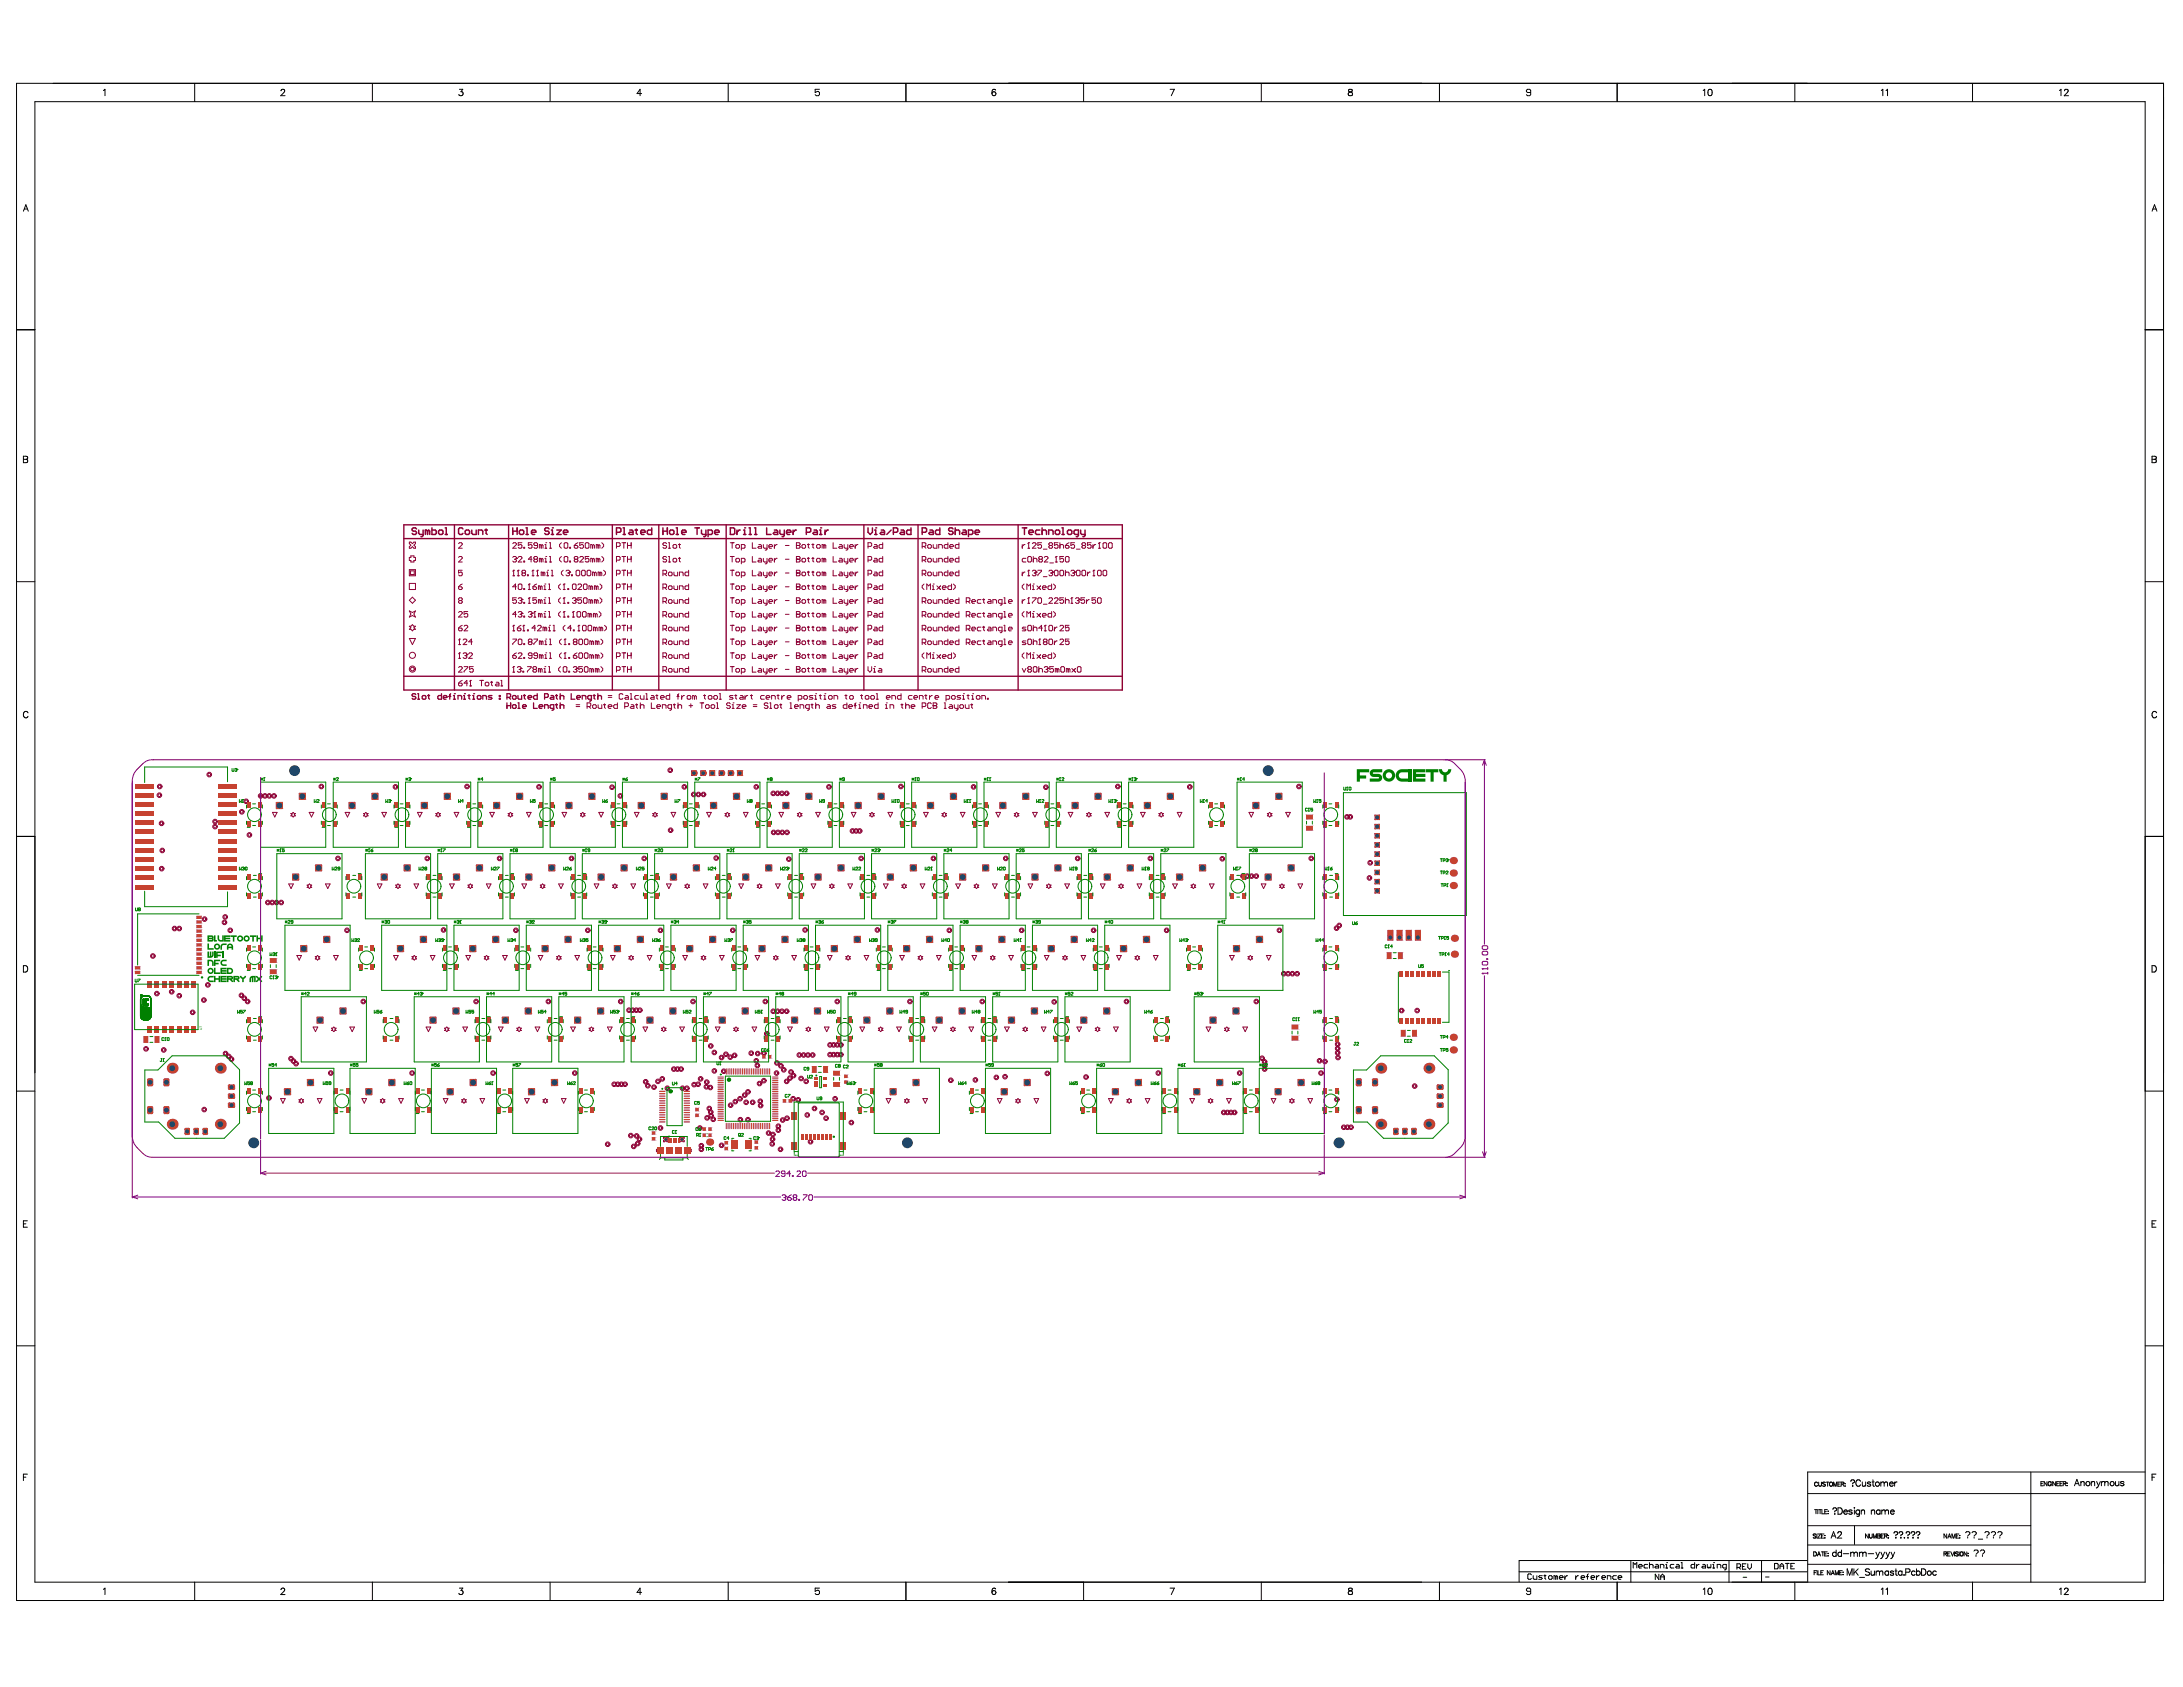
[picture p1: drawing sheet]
<svg xmlns="http://www.w3.org/2000/svg" width="279mm" height="216mm" viewBox="0 0 279 216" stroke-linecap="round" stroke-linejoin="round" font-family="sans-serif">
<g fill="none" stroke="#000" stroke-width=".13">
<path d="M2.1 10.7h274.8v194.1h-274.8zM4.5 13h270.1v189.5h-270.1zM13.2 11.6l.2-.2v.8M24.9 10.7v2.3M36 11.6l.1-.2h.2l.1 .2-.1 .3-.4 .3h.6M47.7 10.7v2.3M58.8 11.4h.4l-.2 .3a.27 .27 0 0 1 .2 .5 .27 .27 0 0 1-.5-.1M70.4 10.7v2.3M82.1 12h-.6l.4-.6v.8M93.2 10.7v2.3M104.9 11.4h-.6v.4l.3-.1 .3 .1v.3l-.2 .1h-.2l-.2-.1M115.9 10.7v2.3"/>
<path d="M127.4 11.5l-.2-.1a.42 .42 0 0 0-.2 .6M138.7 10.7v2.3M149.8 11.4h.5l-.4 .8M161.4 10.7v2.3M172.6 11.5v.2l.4 .1 .1 .2a.27 .27 0 0 1-.3 .3 .27 .27 0 0 1-.2-.3l.5-.4-.1-.1zM184.2 10.7v2.3M195.9 11.8h-.4l-.1-.1 .1-.3h.3l.1 .2v.5l-.1 .1h-.3l-.1-.1M207 10.7v2.3M218 11.6l.2-.2v.8M218.7 11.5l.1-.1a.42 .42 0 0 1 .3 .4 .42 .42 0 0 1-.3 .4 .52 .52 0 0 1-.1-.7zM229.7 10.7v2.3M240.8 11.6l.2-.2v.8"/>
<path d="M241.4 11.6l.2-.2v.8M252.5 10.7v2.3M263.6 11.6l.2-.2v.8M264.2 11.6l.2-.2h.1l.2 .2-.1 .3-.4 .3h.5M3 27l.3-.8 .3 .8M3.1 26.8h.4M275.4 27l.4-.8 .3 .8M275.6 26.8h.3M2.1 42.2h2.4M3 58.4l.5 .1v.1l-.2 .2 .2 .1v.3h-.5zM3 58.8h.3M274.6 42.2h2.3"/>
<path d="M275.4 58.4l.5 .1 .1 .1-.2 .2 .2 .1-.1 .3h-.5zM275.4 58.8h.4M2.1 74.4h2.4M274.6 74.4h2.3M3.6 91.2a.3 .3 0 0 0-.4-.2 .3 .3 0 0 0-.2 .4v.2a.3 .3 0 0 0 .2 .3 .3 .3 0 0 0 .4-.2M276 91.2a.3 .3 0 0 0-.3-.2 .3 .3 0 0 0-.3 .4v.2a.3 .3 0 0 0 .3 .3 .3 .3 0 0 0 .3-.2M2.1 107h2.4M274.6 107h2.3M2.1 139.6h2.4M3 123.6h.3a.44 .44 0 0 1 .3 .4 .44 .44 0 0 1-.3 .4h-.3zM274.6 139.6h2.3M275.4 123.6h.3a.44 .44 0 0 1 .3 .4 .44 .44 0 0 1-.3 .4h-.3z"/>
<path d="M3 156.6h.3M3.5 156.2h-.5v.9h.5M275.4 156.6h.4M275.9 156.2h-.5v.9h.5M2.1 172.2h2.4M274.6 172.2h2.3M3 189h.3M3.5 188.7h-.5v.8M208.7 199.7v2.8M211.1 200v.7M213.3 200h.1M215.2 200h.1v.7"/>
<path d="M216.9 200v.7h-.4l-.1-.1v-.3l.1-.1h.4M219.3 200h.1M221.3 199.7v2.8M225.5 199.7v2.8M231.3 199.7h-36.9v2.7M231.4 197.7h28.5M231.4 195.3h28.5M231.4 191.1h43.2M232.1 198.6h.2a.28 .28 0 0 1 .2 .3 .28 .28 0 0 1-.2 .2h-.2zM232.2 193.2h.4M232.4 196.4l-.1-.1-.2 .1v.1l.3 .1v.2h-.1h-.2M232.4 193.2v.5"/>
<path d="M232.5 196.3v.5M232.6 199.1l.2-.5 .2 .5M232.6 189.8a.19 .19 0 0 0-.2-.1 .19 .19 0 0 0-.2 .2v.1a.19 .19 0 0 0 .2 .2 .19 .19 0 0 0 .2-.1M232.7 196.3h.3l-.3 .5h.3M232.7 193.2v.5M232.7 199h.2M232.8 193.2h.3M232.8 189.7v.4l.1 .1 .2-.1v-.4M232.9 193.2v.5M233.1 196.6h.2M233.1 198.6h.4M233.2 193.2v.5h.3"/>
<path d="M233.3 198.6v.5M233.4 196.3h-.3v.5h.3M233.5 196.5h.1M233.5 198.9h.2M233.5 193.5h.2M233.6 196.5h.1M233.6 196.8h.1M233.6 189.8l-.1-.1-.2 .1 .3 .3-.1 .1-.2-.1M233.7 189.7h.4M233.9 198.6h-.4v.5h.4M233.9 193.2h-.4v.5h.4M233.9 189.7v.5"/>
<path d="M234 193.4h.1M234 198.8h.1M234 199.1h.1M234 193.7h.1M234.2 189.8a.22 .22 0 0 1 .3 0 .22 .22 0 0 1 0 .3 .22 .22 0 0 1-.3 0zM234.4 196.8l.3-.8 .3 .8M234.5 196.6h.4M234.6 193.2l.2-.2h.2l.1 .2-.3 .2v.1M234.7 190.2v-.5l.2 .5 .2-.5v.5M234.8 193.8h.1zM235 198.4v.8M235 198.8a.26 .26 0 0 0-.4-.1 .26 .26 0 0 0 0 .4 .26 .26 0 0 0 .4 0"/>
<path d="M235.2 196.2l.2-.2h.1l.2 .2-.1 .3-.4 .3h.5M235.2 189.9h.2M235.2 193h.3a.44 .44 0 0 1 .3 .4 .44 .44 0 0 1-.3 .4h-.3zM235.6 189.7h-.4v.5h.4M235.7 189.9h.3v-.2h-.3v.5M235.7 198.8a.26 .26 0 0 0-.4-.1 .26 .26 0 0 0 0 .4 .26 .26 0 0 0 .4 0M235.7 198.4v.8M235.8 189.9l.2 .3M235.9 198.8h.7M236 193.5v.2l.2 .1 .2-.1M236 193.4l.3-.2 .1 .3h-.4zM236.1 189.9h.1"/>
<path d="M236.1 190.2h.1M236.9 198.8l.2-.2 .2 .1v.1M236.9 198.6v.6M236.9 189.6l.1-.2 .3 .1 .1 .1-.3 .2v.1M237.1 193.4l-.2-.2-.3 .2 .4 .2v.2h-.2l-.2-.1M237.1 190.2h.1zM237.3 198.8l.2-.2 .2 .1v.5M237.3 198.8v.4M237.3 193h.1zM237.3 193.2v.6M237.4 195.3v2.4M238 198.6v.6"/>
<path d="M238 198.8l.2-.2 .2 .1v.1M238 193.4a.26 .26 0 0 0-.4-.1 .26 .26 0 0 0 0 .4 .26 .26 0 0 0 .4 0M238 193.2v.8h-.4M238.1 189.6a.3 .3 0 0 0-.3-.2 .3 .3 0 0 0-.3 .3v.2a.3 .3 0 0 0 .3 .3 .3 .3 0 0 0 .3-.2M238.2 193.4l.2-.2 .2 .1v.5M238.2 193.2v.6M238.4 189.7v.5h.2l.2-.1M238.4 198.8l.2-.2 .2 .1v.5M238.4 198.8v.4M238.8 189.7v.5M239.1 198.8h.7M239.1 196.3v.5l-.3-.5v.5"/>
<path d="M239.3 196.3v.4l.1 .1h.2v-.5M239.4 189.8l-.1-.1-.3 .1 .4 .2v.2h-.2l-.2-.1M239.5 193.4l.2-.2 .2 .1v.5M239.5 193.2v.6M239.6 189.7h.3M239.7 189.4v.7l.1 .1h.1M239.8 196.8v-.5l.2 .5 .2-.5v.5M240.1 198.6l.2 .6M240.3 196.6h.2M240.3 196.3l.3 .1 .1 .1-.2 .1 .2 .1-.1 .1h-.3zM240.3 199.2l-.2 .3M240.6 198.6l-.3 .6"/>
<path d="M240.6 193.4a.26 .26 0 0 0-.4-.1 .26 .26 0 0 0 0 .4 .26 .26 0 0 0 .4 0M240.6 193.2v.6M240.7 189.8l.2-.1h.2l.1 .1M240.7 189.7v.5M240.7 198.6l.3 .6M240.8 196.6h.2M240.8 193.4l.2-.2 .2 .1 .1 .1M240.8 193.2v.6M241 199.2l-.3 .3M241.1 196.3h-.3v.5h.3M241.2 189.8l.1-.1h.2l.1 .5M241.2 189.8v.4"/>
<path d="M241.2 196.6l.3-.1v-.1l-.3-.1v.5M241.2 198.6l-.2 .6M241.3 193.4l.2-.2 .2 .1v.5M241.3 193.4v.4M241.4 196.6l.2 .2M241.4 198.6l.2 .6M241.6 199.2l-.3 .3M241.7 196.5h.1M241.7 196.8h.1M241.8 189.9l.1 .2 .1 .1 .3-.1M241.9 198.6l-.3 .6M241.9 189.8l.3-.1 .1 .2h-.5z"/>
<path d="M242 193.5v.2l.2 .1 .2-.1M242 193.4l.3-.2 .1 .3h-.4zM242 198.6l.3 .6M242.3 199.2l-.3 .3M242.4 196.2l.2-.2 .2 .1 .1 .2-.3 .2v.1M242.5 189.7v.5M242.5 198.6l-.2 .6M242.6 196.8h.1zM242.8 189.7h-.2l-.1 .2M243.1 196.2l.1-.2 .3 .1v.2l-.2 .2v.1M243.3 196.8h.1M243.7 196.8h.1z"/>
<path d="M244 196.2l.1-.2 .3 .1v.2l-.2 .2v.1M244.2 196.8h.1M244.6 196.2l.2-.2 .2 .1 .1 .2-.3 .2v.1M244.8 196.8h.1zM245.3 196.2l.1-.2 .3 .1v.2l-.2 .2v.1M245.5 196.8h.1M248.8 198.9l.3-.1v-.1l-.3-.1v.5M249 198.9l.2 .2M249.2 196.3v.5l-.4-.5v.5M249.3 198.9h.2M249.3 196.8l.2-.5 .2 .5M249.4 196.7h.2"/>
<path d="M249.6 198.6h-.3v.5h.3M249.7 198.6l.2 .5 .2-.5M249.8 196.8v-.5l.2 .5 .2-.5v.5M250.2 198.6v.5M250.4 196.6h.2M250.6 198.7l-.1-.1-.2 .1v.1l.3 .1v.2h-.1h-.2M250.7 196.3h-.3v.5h.3M250.7 198.6v.5M250.8 196.5h.1M250.8 196.8h.1M251 198.6a.24 .24 0 0 1 .3 .3 .24 .24 0 0 1-.4 .2v-.3zM251.6 196.2l.1-.2h.3l.1 .2v.1l-.3 .3"/>
<path d="M251.7 198.6v.5l-.3-.5v.5M251.8 196.7v.1M251.9 198.8h.1M251.9 199.1h.1M252.4 196.2l.1-.2h.3l.1 .2v.1l-.2 .3M252.6 198.5l.2-.1h.2l.2 .1v.1l-.3 .3M252.7 196.7v.1M252.9 199.1v.1M253.2 197h.6M253.5 198.5l.1-.1h.3l.1 .1v.1l-.3 .3M253.7 199.1v.1M254 196.2l.2-.2h.2l.2 .2v.1l-.3 .3"/>
<path d="M254.3 196.7v.1M254.9 196.2l.1-.2h.3l.1 .2v.1l-.3 .3M255.1 196.7v.1M255.7 196.2l.1-.2h.3l.1 .2v.1l-.2 .3M256 196.7v.1M259.9 188.4v14.1M261.2 189.9h.2M261.5 189.6h-.3v.5h.3M262 189.6v.5l-.4-.5v.5M262.5 189.7a.19 .19 0 0 0-.2-.1 .19 .19 0 0 0-.2 .2v.1a.19 .19 0 0 0 .2 .3 .19 .19 0 0 0 .2-.3h-.1M262.6 189.6v.5M263.1 189.6v.5l-.4-.5v.5"/>
<path d="M263.2 189.9h.2M263.6 189.6h-.4v.5h.4M263.7 189.9h.2M264 189.6h-.3v.5h.3M264.1 189.9l.3-.1v-.1l-.3-.1v.5M264.2 189.9l.2 .2M264.5 189.8h.1M264.6 190.1h.1M264.6 189.8h-.1M265.5 190.1l.3-.8 .3 .8M265.6 189.9h.4M266.3 189.8l.2-.2h.2l.1 .5"/>
<path d="M266.3 189.6v.5M267.7 189.8l.2-.2h.2v.5M267.7 189.6v.5M268.3 189.6l.3 .5M268.6 190.1l-.3 .3M268.8 189.6l-.2 .5M269 189.8l.2-.2h.1l.1 .2M269 189.6v.5M269.4 189.8l.2-.2h.2v.5M269.4 189.8v.3M270.8 189.6v.5h.2l.2-.1M271.2 189.6v.5"/>
<path d="M271.8 189.7l-.1-.1-.3 .1 .4 .2v.2h-.2l-.2-.1M274.6 188.4h-43.2v14.1M275.4 189h.4M275.9 188.7h-.5v.8M13.2 203.4l.2-.2v.9M24.9 202.5v2.3M36 203.4l.1-.2 .3 .1v.1l-.1 .3-.4 .4h.6M47.7 202.5v2.3M58.8 203.2h.4l-.2 .4a.27 .27 0 0 1 .2 .4 .27 .27 0 0 1-.5-.1M70.4 202.5v2.3M82.1 203.8h-.6l.4-.6v.9M93.2 202.5v2.3"/>
<path d="M104.9 203.2h-.6v.5l.4-.2 .2 .2v.2l-.2 .2h-.2l-.2-.2M115.9 202.5v2.3M127.4 203.4l-.2-.2a.42 .42 0 0 0-.2 .6M138.7 202.5v2.3M149.8 203.2h.5l-.4 .9M161.4 202.5v2.3M172.6 203.3v.2l.4 .1 .1 .2a.27 .27 0 0 1-.3 .3 .27 .27 0 0 1-.2-.3l.5-.4-.1-.1zM184.2 202.5v2.3M194.4 201.2h36.9M195.9 203.7h-.4l-.1-.2 .1-.3h.3l.1 .2v.5l-.1 .2h-.3l-.1-.2M196 201.5l-.1-.1h-.2l-.2 .1v.5l.2 .1h.2l.1-.1M196.2 201.7v.3l.2 .1h.3v-.4"/>
<path d="M197.4 201.7h-.4l-.1 .1 .5 .2-.1 .1h-.4M197.6 201.7h.3M197.7 201.5v.5l.2 .1M198.2 201.8l.1-.1h.2l.2 .1v.2l-.2 .1h-.2l-.1-.1zM199.1 201.8l-.2-.1v.4M199.1 201.8v.3M199.1 201.8l.1-.1 .2 .1v.3M199.6 201.9h.5l-.2-.2h-.2l-.1 .1v.2l.1 .1h.2M200.3 201.7v.4M200.6 201.7h-.1l-.2 .2M201.7 201.7v.4M202 201.7h-.1l-.2 .2"/>
<path d="M202.4 201.9h.4l-.1-.2h-.2l-.1 .1v.2l.1 .1h.2M203.1 201.8h.2M203.3 201.4l-.1 .1v.6M203.6 201.9h.5l-.1-.2h-.2l-.2 .1v.2l.2 .1h.2M204.3 201.7v.4M204.7 201.7h-.1l-.3 .2M205 201.9h.5l-.1-.2h-.3l-.1 .1v.2l.1 .1h.3M205.7 202.1v-.4h.4l.1 .1v.3M206.9 201.7h-.4l-.1 .1v.2l.1 .1h.4M207 202.5v2.3M207.1 201.9h.5l-.1-.2h-.3l-.1 .1v.2l.1 .1h.3M209 200.7v-.7l.3 .2 .2-.2v.7"/>
<path d="M209.7 200.4h.5l-.1-.2h-.3l-.1 .1v.3l.1 .1h.3M210.9 200.2h-.4l-.1 .1v.3l.1 .1h.4M211.1 200.3l.1-.1h.3l.1 .1v.4M211.9 200.2h.3l.1 .1v.4h-.4l-.1-.1 .1-.2h.4M212.3 201.5v.7l-.4-.7v.7M212.5 200.7v-.5h.3l.2 .1v.4M212.5 202.2v-.5l.3-.2 .2 .2v.5M212.5 201.8h.5M213.2 200.2h.1v.5M213.2 200.7h.2M214.2 200.2h-.3l-.1 .1v.3l.1 .1h.3M214.6 200.2h.2l.1 .1v.4h-.3l-.1-.1 .1-.2h.3"/>
<path d="M215.2 200.7h.2M217.1 200.2v.5M217.5 200.2h-.1l-.3 .2M217.9 200.2h.3l.1 .1v.4h-.4l-.1-.1 .1-.2h.4M218 203.4l.2-.2v.9M218.5 200.2v.4l.1 .1 .1-.1 .2 .1 .1-.1v-.4M218.7 203.3l.1-.1a.42 .42 0 0 1 .3 .5 .42 .42 0 0 1-.3 .4 .52 .52 0 0 1-.1-.8zM219.2 200.2h.1v.5M219.2 200.7h.2M219.8 200.7v-.5h.3l.1 .1v.4M220.9 200.7h-.3l-.1-.1v-.3l.1-.1h.3v.6l-.2 .1M222.3 200.6h.4l.1-.1v-.3l-.1-.1h-.4v.7"/>
<path d="M222.5 200.6l.3 .2M223 200.5h.2M223.1 201.9h.5M223.5 200.1h-.5v.7h.5M223.7 200.1v.5l.2 .2 .3-.2v-.5M226 201.8h.4M227.1 200.1h.4l.1 .1v.5l-.1 .1h-.4zM227.8 200.8v-.5l.2-.2 .3 .2v.5M227.8 200.4h.5M228.5 200.1h.5M228.7 200.1v.7M229.2 200.4h.2"/>
<path d="M229.7 200.1h-.5v.7h.5M229.7 202.5v2.3M231.4 200.2h28.5M232.2 201.3h.2M232.5 201h-.3v.5M232.6 201v.5M232.7 201v.5h.3M233 201.3h.2M233.4 201h-.4v.5h.4M234.2 201v.5l-.3-.5v.5M234.4 201.5l.2-.5 .2 .5M234.5 201.4h.2"/>
<path d="M234.9 201.5v-.5l.2 .5 .2-.5v.5M235.5 201.3h.2M235.8 201h-.3v.5h.3M235.9 201.2h.1M235.9 201.5h.1M236.4 201.6v-.8l.3 .8 .3-.8v.8M237.3 200.8v.8M237.5 201.1l.3 .5M237.8 200.8l-.5 .5M238 201.9h.6M239.3 200.9l-.2-.1-.4 .1 .1 .2 .5 .3v.1l-.2 .1-.4-.1M239.5 201.1v.5h.2l.2-.2"/>
<path d="M239.9 201.1v.5M240.1 201.1v.5M240.1 201.2l.2-.1h.2l.1 .1M240.6 201.2l.2-.1h.1l.1 .5M240.6 201.2v.4M240.8 203.4l.2-.2v.9M241.4 203.4l.2-.2v.9M241.7 201.2a.26 .26 0 0 0-.4-.1 .26 .26 0 0 0 0 .4 .26 .26 0 0 0 .4 0M241.7 201.1v.5M242.4 201.2l-.2-.1-.3 .1 .4 .2v.2h-.2l-.2-.1M242.5 201.1h.3M242.7 200.8v.6v.2h.1"/>
<path d="M243.4 201.2a.26 .26 0 0 0-.3-.1 .26 .26 0 0 0 0 .4 .26 .26 0 0 0 .3 0M243.4 201.1v.5M243.7 201.5h.1M243.9 201.2h.5v-.3l-.5-.1v.8M245.1 201.2a.26 .26 0 0 0-.4-.1 .26 .26 0 0 0 0 .4 .26 .26 0 0 0 .4 0M245.3 201.2a.26 .26 0 0 1 .4-.1 .26 .26 0 0 1 0 .4 .26 .26 0 0 1-.4 0M245.3 200.8v.8M245.9 200.8h.3a.44 .44 0 0 1 .3 .4 .44 .44 0 0 1-.3 .4h-.3zM247.8 201.2a.26 .26 0 0 0-.4-.1 .26 .26 0 0 0 0 .4 .26 .26 0 0 0 .4 0M252.5 202.5v2.3M263.6 203.4l.2-.2v.9M264.2 203.4l.2-.2 .2 .1 .1 .1-.1 .3-.4 .4h.5"/>
<circle cx="127.2" cy="12" r=".26"/>
<circle cx="240.3" cy="189.9" r=".27"/>
<circle cx="267.2" cy="189.9" r=".27"/>
<circle cx="270.3" cy="189.9" r=".27"/>
<circle cx="127.2" cy="203.8" r=".26"/>
<circle cx="246.9" cy="201.3" r=".27"/>
</g>
<g fill="none" stroke="#8d0034" stroke-width=".13">
<path d="M52.4 69.4h.2l.2 .2 .2-.2h.2v.2l-.2 .2 .2 .2v.2h-.2l-.2-.2-.2 .2h-.2v-.2l.2-.2-.2-.2zM52.4 72.9h.8v.8h-.8zM52.4 74.7h.8v.7h-.8zM52.4 78.2l.4 .2 .4-.2-.2 .4 .2 .4-.4-.2-.4 .2 .2-.4zM52.4 76.8l.4-.4 .4 .4-.4 .4zM52.5 73.1h.5v.4h-.5zM52.6 71.1h.4v.2h.2v.4h-.2v.2h-.4v-.2h-.2v-.4h.2zM58.7 71.3l.1-.1h.2l.2 .1v.2l-.5 .4h.5M58.7 69.6l.1-.1h.2l.2 .1v.1l-.5 .5h.5M58.7 75.1h.3l.2 .2-.2 .1h-.2l-.1-.1zM58.7 78.4l.1-.1h.2l.2 .1v.1l-.5 .5h.5M58.8 76.9l-.1-.2 .1-.2h.2l.2 .1-.2 .3"/>
<path d="M58.8 76.9l-.1 .1 .1 .2h.2l.2-.1-.2-.2M58.8 76.9h.2M59.2 73h-.5v.3l.2-.1 .3 .1v.3l-.2 .1h-.2l-.1-.1M59.2 74.7l-.5 .4M59.9 78.3h-.5v.3l.3-.1 .2 .1v.3l-.2 .1h-.2l-.1-.1M65.6 69.6l.1-.1h.3l.1 .1v.1l-.5 .5h.5M65.6 73.7h.3M65.6 71.3l.1-.1h.3l.1 .3M65.7 73h.1M65.7 73l-.1 .1M65.7 73v.7M65.9 71.6h.1"/>
<path d="M66 71.6l.1 .1-.1 .2h-.3l-.1-.1M66.1 71.5h.1M66.1 76.5h-.5v.4l.3-.2 .2 .2v.2l-.1 .1h-.3l-.1-.1M66.1 75.1h-.5l.4-.4v.7M66.1 78.6h-.5l.4-.3v.7M66.1 71.5l-.1 .1M66.2 73.7h.2M66.3 73h.1M66.3 74.9l.1-.2h.3l.1 .2v.4l-.1 .1h-.3l-.1-.1zM66.3 71.3l.1-.1h.3l.1 .1v.2l-.5 .4h.5M66.3 76.6l.1-.1h.3l.1 .2M66.3 78.4l.1-.1h.3l.1 .2"/>
<path d="M66.3 73v.7M66.3 73l-.1 .1M66.6 76.9h.1M66.6 78.6h.1M66.7 76.9l.1 .1-.1 .2h-.3l-.1-.1M66.7 78.6l.1 .1-.1 .3h-.3l-.1-.1M66.8 76.7h.1M66.8 78.5h.1M66.8 69.5h-.5v.3l.3-.1 .2 .1v.2l-.1 .2h-.3l-.1-.2M66.8 78.5l-.1 .1M66.8 76.7l-.1 .2M66.9 73.3l-.1 .2 .1 .2h.3l.1-.1-.1-.3"/>
<path d="M66.9 73.3l-.1-.1 .1-.2h.3l.1 .1-.1 .2M66.9 73.3h.3M67 70h.2v.2h-.2zM67 75.3h.2v.1h-.2zM67 71.8h.2v.1h-.2zM67 77.1h.2v.1h-.2zM67 78.9h.2v.1h-.2zM67.5 73.6h.1v.1h-.1zM67.6 75.4h.3M67.6 77.2h.3M67.6 78.4l.1-.1h.3l.1 .2M67.7 76.5h.1"/>
<path d="M67.7 74.7h.1M67.7 74.7v.7M67.7 76.5v.7M67.7 76.5l-.1 .1M67.7 74.7l-.1 .2M67.9 78.6h.1M68 78.6l.1 .1-.1 .3h-.3l-.1-.1M68.1 78.5h.1M68.1 69.5h-.5v.3l.3-.1 .2 .1v.2l-.1 .2h-.3l-.1-.2M68.1 73.7h.2M68.1 71.6h-.5l.4-.4v.7M68.1 78.5l-.1 .1"/>
<path d="M68.2 73h.1M68.2 75.1h.4l.1 .2-.1 .1h-.3l-.1-.1zM68.2 73l-.1 .1M68.2 73v.7M68.3 79h.3M68.4 78.3h.1M68.4 71.6l-.1 .1 .1 .2h.3l.1-.1-.1-.2M68.4 71.6l-.1-.1 .1-.3h.3l.1 .1-.1 .3M68.4 78.3v.7M68.4 78.3l-.1 .1M68.4 71.6h.3M68.7 73.7h.2"/>
<path d="M68.7 76.5h-.5v.4l.4-.2 .1 .2v.2l-.1 .1h-.3l-.1-.1M68.7 74.7l-.5 .4M68.8 73h.1M68.8 69.8h-.4l-.1-.1 .1-.2h.3l.1 .1v.4l-.1 .2h-.3l-.1-.2M68.8 73l-.1 .1M68.8 73v.7M69.1 78.6l-.2-.1v.5M69.1 75.1l-.2-.1v.4M69.1 76.9l-.2-.2v.5M69.1 75.1v.3M69.1 76.9v.3M69.1 78.6v.4"/>
<path d="M69.1 75.1l.2-.1 .1 .1v.3M69.1 76.9l.2-.2 .1 .2v.3M69.1 78.6l.2-.1 .1 .1v.4M69.3 71.6l-.3-.1v.4M69.3 69.8l-.3-.1v.5M69.3 69.8l.1-.1 .1 .1v.4M69.3 69.8v.4M69.3 71.6v.3M69.3 71.6l.1-.1 .1 .1v.3M69.5 73.3l-.2-.1v.5M69.5 73.3l.1-.1 .1 .1v.4M69.5 73.3v.4"/>
<path d="M69.6 75.4h.3M69.6 77.2h.3M69.6 79h.3M69.6 78.5h.1v.5M69.6 75h.1v.4M69.6 76.7h.1v.5M69.7 76.5h.1M69.7 78.3h.1M69.7 74.7h.1M69.7 70.2h.3M69.7 71.9h.3M69.7 69.7h.2v.5"/>
<path d="M69.7 71.5h.2v.4M69.9 69.5h.1M69.9 71.2h.1M70 73.7h.2M70 73.2h.1v.5M70.1 73h.1M70.2 75.4h.2M70.2 76.5h.1v.7M70.2 77.2h.2M70.2 79h.2M70.2 78.3h.1v.7M70.2 74.7h.1v.7"/>
<path d="M70.3 70.2h.3M70.3 71.9h.3M70.3 69.5h.1v.7M70.3 71.2h.1v.7M70.6 73.7h.2M70.6 73h.1v.7M71.7 74.7l-.2 .3v.2l.2 .2M71.7 76.5l-.2 .2v.3l.2 .2M71.7 78.3l-.2 .2v.2l.2 .3M71.9 69.5l-.3 .2v.2l.3 .3M71.9 71.2l-.3 .3v.2l.3 .2M72.1 75.4h.2"/>
<path d="M72.1 77.2h.2M72.1 79h.2M72.1 73l-.2 .2v.3l.2 .2M72.2 76.5h.1M72.2 78.3h.1M72.2 74.7h.1M72.2 69.6l.1-.1h.3l.1 .1v.4l-.1 .2h-.3l-.1-.2zM72.2 71.3l.1-.1h.3l.1 .1v.5l-.1 .1h-.3l-.1-.1zM72.2 78.3l-.1 .1M72.2 74.7v.7M72.2 76.5v.7M72.2 78.3v.7"/>
<path d="M72.2 76.5l-.1 .1M72.2 74.7l-.1 .2M72.4 73.1l.2-.1h.2l.1 .2M72.7 75.3h.1v.1h-.1zM72.7 77.1h.1v.1h-.1zM72.7 78.9h.1v.1h-.1zM72.7 73.3h.1M72.8 73.3l.1 .2-.1 .2h-.2l-.2-.1M72.9 73.2h.1M72.9 70h.1v.2h-.1zM72.9 71.8h.1v.1h-.1zM72.9 73.2l-.1 .1"/>
<path d="M73.1 73.6h.2v.1h-.2zM73.3 74.9l.1-.2h.2l.1 .2v.4l-.1 .1h-.2l-.1-.1zM73.3 76.6l.1-.1h.2l.1 .2M73.3 79h.2M73.4 78.3h.1M73.4 78.3l-.1 .1M73.4 78.3v.7M73.5 69.8h.3l.2 .2-.2 .2h-.2l-.1-.2zM73.5 76.9h.1M73.6 71.6l-.1 .1 .1 .2h.2l.2-.1-.2-.2M73.6 71.6l-.1-.1 .1-.3h.2l.2 .1-.2 .3M73.6 76.9l.1 .1-.1 .2h-.2l-.1-.1"/>
<path d="M73.6 71.6h.2M73.7 76.7h.1M73.7 73.1l.1-.1h.3l.1 .1v.5l-.1 .1h-.3l-.1-.1zM73.7 76.7l-.1 .2M73.8 78.4l.2-.1h.2l.1 .1v.5l-.1 .1h-.2l-.2-.1zM74 74.9l.1-.2h.2l.1 .2v.1l-.4 .4h.4M74 69.5l-.5 .3M74.2 71.3l.1-.1h.3l.1 .1v.2l-.5 .4h.5M74.4 73.1l.2-.1h.2l.1 .1v.5l-.1 .1h-.2l-.2-.1zM74.4 76.5h-.4v.4l.3-.2 .1 .2v.2l-.1 .1h-.2l-.1-.1M74.6 78.4l.1-.1h.2l.1 .1v.5l-.1 .1h-.2l-.1-.1zM74.7 69.5h-.5v.3l.2-.1 .3 .1v.2l-.1 .2h-.3l-.1-.2"/>
<path d="M74.7 74.9l.1-.2h.2l.1 .2v.4l-.1 .1h-.2l-.1-.1zM74.7 76.6l.1-.1h.2l.1 .1v.5l-.1 .1h-.2l-.1-.1zM74.9 69.6l.1-.1h.3l.1 .1v.4l-.1 .2h-.3l-.1-.2zM75.1 73.1l.2-.1h.2l.1 .1v.5l-.1 .1h-.2l-.2-.1zM75.4 71.2h-.5v.4l.2-.1 .3 .1v.2l-.1 .1h-.3l-.1-.1M75.5 78.6l-.2-.1v.5M75.5 78.6v.4M75.5 78.6l.1-.1 .1 .1v.4M75.6 75.1l.1-.1 .1 .1v.3M75.6 76.9l-.2-.2v.5M75.6 75.1l-.2-.1v.4M75.6 75.1v.3"/>
<path d="M75.6 76.9v.3M75.6 76.9l.1-.2 .1 .2v.3M75.8 71.6l.2-.1 .1 .1v.3M75.8 69.8l-.2-.1v.5M75.8 71.6l-.2-.1v.4M75.8 69.8v.4M75.8 71.6v.3M75.8 69.8l.2-.1 .1 .1v.4M76.1 73.3l-.3-.1v.5M76.1 73.3v.4M76.1 73.3l.1-.1 .1 .1v.4M76.2 78.6l-.2-.1v.5"/>
<path d="M76.2 78.6l.1-.1 .1 .1v.4M76.2 78.6v.4M76.3 76.9l.1-.2 .2 .2v.3M76.3 75.1l.1-.1 .2 .1v.3M76.3 76.9l-.2-.2v.5M76.3 75.1l-.2-.1v.4M76.3 75.1v.3M76.3 76.9v.3M76.6 69.8l-.3-.1v.5M76.6 71.6l-.3-.1v.4M76.6 69.8v.4M76.6 71.6v.3"/>
<path d="M76.6 71.6l.1-.1 .1 .1v.3M76.6 69.8l.1-.1 .1 .1v.4M76.7 78.3l.2 .2v.2l-.2 .3M76.8 73.3l-.2-.1v.5M76.8 74.7l.2 .3v.2l-.2 .2M76.8 76.5l.2 .2v.3l-.2 .2M76.8 73.3l.1-.1 .1 .1v.4M76.8 73.3v.4M77 69.5l.3 .2v.2l-.3 .3M77 71.2l.3 .3v.2l-.3 .2M77.3 73l.2 .2v.3l-.2 .2M78.9 73.5h.4l.1-.2v-.2l-.1-.1h-.4v.7"/>
<path d="M78.9 75.2h.4l.1-.1v-.2l-.1-.2h-.4v.7M78.9 77h.4l.1-.1v-.3l-.1-.1h-.4v.7M78.9 69.9h.4l.1-.1v-.2l-.1-.1h-.4v.7M78.9 78.7h.4l.1-.1v-.2l-.1-.1h-.4v.7M78.9 71.7h.4l.1-.1v-.3l-.1-.1h-.4v.7M79.6 76.5h.5M79.6 73h.5M79.6 69.5h.5M79.6 78.3h.5M79.6 71.2h.5M79.6 74.7h.5M79.8 69.5v.7"/>
<path d="M79.8 71.2v.7M79.8 73v.7M79.8 74.7v.7M79.8 76.5v.7M79.8 78.3v.7M80.3 76.9h.5M80.3 75.1h.5M80.3 69.5v.7M80.3 71.2v.7M80.3 73v.7M80.3 74.7v.7M80.3 76.5v.7"/>
<path d="M80.3 78.3v.7M80.3 73.3h.5M80.3 69.8h.5M80.3 78.6h.5M80.3 71.6h.5M80.8 69.5v.7M80.8 71.2v.7M80.8 73v.7M80.8 74.7v.7M80.8 76.5v.7M80.8 78.3v.7M84.8 77h.4l.1-.1v-.3l-.1-.1h-.4v.7"/>
<path d="M84.8 73.5h.4l.1-.2v-.2l-.1-.1h-.4v.7M84.8 78.7h.4l.1-.1v-.2l-.1-.1h-.4v.7M84.8 75.2h.4l.1-.1v-.2l-.1-.2h-.4v.7M85.1 77l.2 .2M85.1 73.5l.2 .2M85.1 78.7l.2 .3M85.1 75.2l.2 .2M85.3 69.6l-.1-.1h-.2l-.2 .1 .2 .2h.2l.1 .1-.1 .3h-.2l-.2-.2M85.3 71.3l-.1-.1h-.2l-.2 .1 .2 .3h.2l.1 .1-.1 .2h-.2l-.2-.1M85.6 70.2h.2M85.6 78.6l.1-.1h.2l.1 .1v.3l-.1 .1h-.2l-.1-.1zM85.6 76.9l.1-.2h.2l.1 .2v.2l-.1 .1h-.2l-.1-.1z"/>
<path d="M85.6 75.1l.1-.1h.2l.1 .1v.2l-.1 .1h-.2l-.1-.1zM85.6 71.9h.2M85.6 73.3l.1-.1h.2l.1 .1v.3l-.1 .1h-.2l-.1-.1zM85.6 69.5h.1v.7M85.6 71.2h.1v.7M86.3 69.7h.2l.1 .1v.2l-.1 .2h-.2l-.2-.2v-.2zM86.3 78.5v.4l.1 .1h.3v-.5M86.3 75v.3l.1 .1h.3v-.4M86.3 71.5h.2l.1 .1v.2l-.1 .1h-.2l-.2-.1v-.2zM86.3 73.2v.4l.1 .1h.3v-.5M86.3 76.7v.4l.1 .1h.3v-.5M86.8 69.7h.3"/>
<path d="M86.8 71.5h.3M87 69.6v.4l.1 .2M87 71.3v.5l.1 .1M87 73.7v-.5h.3l.1 .1v.4M87 75.4v-.4h.3l.1 .1v.3M87 77.2v-.5h.3l.1 .2v.3M87 79v-.5h.3l.1 .1v.4M88.1 74.7v.7h-.3l-.1-.1v-.2l.1-.1h.3M88.1 73v.7h-.3l-.1-.1v-.3l.1-.1h.3M88.1 76.5v.7h-.3l-.1-.1v-.2l.1-.2h.3M88.1 78.3v.7h-.3l-.1-.1v-.3l.1-.1h.3M93.5 76.5h.4"/>
<path d="M93.5 73h.4M93.5 69.5h.4M93.5 78.3h.4M93.5 71.2h.4M93.5 74.7h.4M93.7 69.5v.7M93.7 71.2v.7M93.7 73v.7M93.7 74.7v.7M93.7 76.5v.7M93.7 78.3v.7M94.2 69.8l.1-.1h.2l.1 .1v.2l-.1 .2h-.2l-.1-.2z"/>
<path d="M94.2 75.1l.1-.1h.2l.1 .1v.2l-.1 .1h-.2l-.1-.1zM94.2 71.6l.1-.1h.2l.1 .1v.2l-.1 .1h-.2l-.1-.1zM94.2 73.3l.1-.1h.2l.1 .1v.3l-.1 .1h-.2l-.1-.1zM94.2 76.9l.1-.2h.2l.1 .2v.2l-.1 .1h-.2l-.1-.1zM94.2 78.6l.1-.1h.2l.1 .1v.3l-.1 .1h-.2l-.1-.1zM94.9 70.2h.3l.2-.2v-.2l-.2-.1h-.3v.7M94.9 75.4h.3l.2-.1v-.2l-.2-.1h-.3v.7M94.9 71.9h.3l.2-.1v-.2l-.2-.1h-.3v.7M94.9 73.7h.3l.2-.1v-.3l-.2-.1h-.3v.7M94.9 77.2h.3l.2-.1v-.2l-.2-.2h-.3v.7M94.9 79h.3l.2-.1v-.3l-.2-.1h-.3v.7M96.3 69.5v.7h.5"/>
<path d="M96.3 74.7v.7h.5M96.3 71.2v.7h.5M96.3 73v.7h.5M96.3 76.5v.7h.5M96.3 78.3v.7h.5M97.1 69.7h.2l.2 .1v.4h-.4l-.1-.2 .1-.1h.4M97.1 71.5h.2l.2 .1v.3h-.4l-.1-.1 .1-.1h.4M97.1 73.2h.2l.2 .1v.4h-.4l-.1-.1 .1-.1h.4M97.1 75h.2l.2 .1v.3h-.4l-.1-.1 .1-.1h.4M97.1 76.7h.2l.2 .2v.3h-.4l-.1-.1 .1-.1h.4M97.1 78.5h.2l.2 .1v.4h-.4l-.1-.1 .1-.2h.4M97.7 69.7v.3l.1 .2h.4"/>
<path d="M97.7 71.5v.3l.1 .1h.4M97.7 73.2v.4l.1 .1h.4M97.7 75v.3l.1 .1h.4M97.7 76.7v.4l.1 .1h.4M97.7 78.5v.4l.1 .1h.4M98.2 75v.6l-.3 .1M98.2 69.7v.6l-.3 .1M98.2 71.5v.5l-.3 .2M98.2 73.2v.6l-.3 .1M98.2 76.7v.6l-.3 .1M98.2 78.5v.6l-.3 .1M98.4 69.9h.5l-.1-.2h-.3l-.1 .1v.2l.1 .2h.3"/>
<path d="M98.4 75.2h.5l-.1-.2h-.3l-.1 .1v.2l.1 .1h.3M98.4 71.7h.5l-.1-.2h-.3l-.1 .1v.2l.1 .1h.3M98.4 73.5h.5l-.1-.3h-.3l-.1 .1v.3l.1 .1h.3M98.4 77h.5l-.1-.3h-.3l-.1 .2v.2l.1 .1h.3M98.4 78.7h.5l-.1-.2h-.3l-.1 .1v.3l.1 .1h.3M99.1 69.7v.5M99.1 71.5v.4M99.1 73.2v.5M99.1 75v.4M99.1 76.7v.5M99.1 78.5v.5M99.5 75h-.2l-.2 .2"/>
<path d="M99.5 73.2h-.2l-.2 .3M99.5 78.5h-.2l-.2 .2M99.5 76.7h-.2l-.2 .3M99.5 69.7h-.2l-.2 .2M99.5 71.5h-.2l-.2 .2M100.5 76.9h.5M100.5 75.1h.5M100.5 73.3h.5M100.5 69.8h.5M100.5 78.6h.5M100.5 71.6h.5M101.9 76.9h.1"/>
<path d="M101.9 73.3h.1M101.9 69.8h.1M101.9 78.6h.1M101.9 75.1h.1M101.9 71.6h.1M101.9 69.5h.4l.1 .1-.1 .2 .1 .2-.1 .2h-.4zM101.9 76.5h.4l.1 .1-.1 .3 .1 .2-.1 .1h-.4zM101.9 74.7h.4l.1 .2-.1 .2 .1 .2-.1 .1h-.4zM101.9 71.2h.4l.1 .1-.1 .3 .1 .2-.1 .1h-.4zM101.9 78.3h.4l.1 .1-.1 .2 .1 .3-.1 .1h-.4zM101.9 73h.4l.1 .1-.1 .2 .1 .3-.1 .1h-.4zM101.9 76.9h.4"/>
<path d="M101.9 75.1h.4M101.9 73.3h.4M101.9 69.8h.4M101.9 78.6h.4M101.9 71.6h.4M102.6 69.8l.2-.1h.2l.1 .1v.2l-.1 .2h-.2l-.2-.2zM102.6 73.3l.2-.1h.2l.1 .1v.3l-.1 .1h-.2l-.2-.1zM102.6 75.1l.2-.1h.2l.1 .1v.2l-.1 .1h-.2l-.2-.1zM102.6 71.6l.2-.1h.2l.1 .1v.2l-.1 .1h-.2l-.2-.1zM102.6 76.9l.2-.2h.2l.1 .2v.2l-.1 .1h-.2l-.2-.1zM102.6 78.6l.2-.1h.2l.1 .1v.3l-.1 .1h-.2l-.2-.1zM103.3 73.2h.3"/>
<path d="M103.3 78.5h.3M103.3 76.7h.3M103.3 69.7h.3M103.3 75h.3M103.3 71.5h.3M103.5 78.4v.5l.1 .1M103.5 69.6v.4l.1 .2M103.5 71.3v.5l.1 .1M103.5 73.1v.5l.1 .1M103.5 74.9v.4l.1 .1M103.5 76.6v.5l.1 .1M103.9 73.2h.3"/>
<path d="M103.9 78.5h.3M103.9 76.7h.3M103.9 69.7h.3M103.9 75h.3M103.9 71.5h.3M104 69.6v.4l.2 .2M104 71.3v.5l.2 .1M104 73.1v.5l.2 .1M104 74.9v.4l.2 .1M104 76.6v.5l.2 .1M104 78.4v.5l.2 .1M104.5 69.8l.1-.1h.3l.1 .1v.2l-.1 .2h-.3l-.1-.2z"/>
<path d="M104.5 78.6l.1-.1h.3l.1 .1v.3l-.1 .1h-.3l-.1-.1zM104.5 73.3l.1-.1h.3l.1 .1v.3l-.1 .1h-.3l-.1-.1zM104.5 71.6l.1-.1h.3l.1 .1v.2l-.1 .1h-.3l-.1-.1zM104.5 75.1l.1-.1h.3l.1 .1v.2l-.1 .1h-.3l-.1-.1zM104.5 76.9l.1-.2h.3l.1 .2v.2l-.1 .1h-.3l-.1-.1zM105.5 73.3l-.3-.1v.5M105.5 78.6l-.3-.1v.5M105.5 76.9l-.3-.2v.5M105.5 69.8l-.3-.1v.5M105.5 76.9l.1-.2 .1 .2v.3M105.5 75.1l-.3-.1v.4M105.5 71.6l-.3-.1v.4"/>
<path d="M105.5 78.6l.1-.1 .1 .1v.4M105.5 73.3l.1-.1 .1 .1v.4M105.5 75.1l.1-.1 .1 .1v.3M105.5 69.8v.4M105.5 71.6v.3M105.5 73.3v.4M105.5 75.1v.3M105.5 76.9v.3M105.5 78.6v.4M105.5 69.8l.1-.1 .1 .1v.4M105.5 71.6l.1-.1 .1 .1v.3M106.6 69.5v.7h.5"/>
<path d="M106.6 74.7v.7h.5M106.6 71.2v.7h.5M106.6 73v.7h.5M106.6 76.5v.7h.5M106.6 78.3v.7h.5M107.5 69.7h.2l.1 .1v.4h-.3l-.2-.2 .2-.1h.3M107.5 71.5h.2l.1 .1v.3h-.3l-.2-.1 .2-.1h.3M107.5 75h.2l.1 .1v.3h-.3l-.2-.1 .2-.1h.3M107.5 73.2h.2l.1 .1v.4h-.3l-.2-.1 .2-.1h.3M107.5 76.7h.2l.1 .2v.3h-.3l-.2-.1 .2-.1h.3M107.5 78.5h.2l.1 .1v.4h-.3l-.2-.1 .2-.2h.3M108 69.7v.3l.2 .2h.3"/>
<path d="M108 75v.3l.2 .1h.3M108 71.5v.3l.2 .1h.3M108 73.2v.4l.2 .1h.3M108 76.7v.4l.2 .1h.3M108 78.5v.4l.2 .1h.3M108.5 76.7v.6l-.2 .1M108.5 73.2v.6l-.2 .1M108.5 78.5v.6l-.2 .1M108.5 75v.6l-.2 .1M108.5 71.5v.5l-.2 .2M108.5 69.7v.6l-.2 .1M108.7 69.9h.5l-.1-.2h-.2l-.2 .1v.2l.2 .2h.2"/>
<path d="M108.7 75.2h.5l-.1-.2h-.2l-.2 .1v.2l.2 .1h.2M108.7 71.7h.5l-.1-.2h-.2l-.2 .1v.2l.2 .1h.2M108.7 73.5h.5l-.1-.3h-.2l-.2 .1v.3l.2 .1h.2M108.7 77h.5l-.1-.3h-.2l-.2 .2v.2l.2 .1h.2M108.7 78.7h.5l-.1-.2h-.2l-.2 .1v.3l.2 .1h.2M109.5 69.7v.5M109.5 71.5v.4M109.5 73.2v.5M109.5 75v.4M109.5 76.7v.5M109.5 78.5v.5M109.8 73.2h-.1l-.2 .3"/>
<path d="M109.8 78.5h-.1l-.2 .2M109.8 76.7h-.1l-.2 .3M109.8 69.7h-.1l-.2 .2M109.8 75h-.1l-.2 .2M109.8 71.5h-.1l-.2 .2M111.1 71.7h.3l.2-.1v-.3l-.2-.1h-.3v.7M111.1 77h.3l.2-.1v-.3l-.2-.1h-.3v.7M111.1 73.5h.3l.2-.2v-.2l-.2-.1h-.3v.7M111.1 69.9h.3l.2-.1v-.2l-.2-.1h-.3v.7M111.1 75.2h.3l.2-.1v-.2l-.2-.2h-.3v.7M111.1 78.7h.3l.2-.1v-.2l-.2-.1h-.3v.7M111.9 69.7h.3l.1 .1v.4h-.4l-.1-.2 .1-.1h.4"/>
<path d="M111.9 75h.3l.1 .1v.3h-.4l-.1-.1 .1-.1h.4M111.9 71.5h.3l.1 .1v.3h-.4l-.1-.1 .1-.1h.4M111.9 73.2h.3l.1 .1v.4h-.4l-.1-.1 .1-.1h.4M111.9 76.7h.3l.1 .2v.3h-.4l-.1-.1 .1-.1h.4M111.9 78.5h.3l.1 .1v.4h-.4l-.1-.1 .1-.2h.4M113 69.5v.7h-.4l-.1-.2v-.2l.1-.1h.4M113 74.7v.7h-.4l-.1-.1v-.2l.1-.1h.4M113 71.2v.7h-.4l-.1-.1v-.2l.1-.1h.4M113 73v.7h-.4l-.1-.1v-.3l.1-.1h.4M113 76.5v.7h-.4l-.1-.1v-.2l.1-.2h.4M113 78.3v.7h-.4l-.1-.1v-.3l.1-.1h.4M118 77h.4l.1-.1v-.3l-.1-.1h-.4v.7"/>
<path d="M118 73.5h.4l.1-.2v-.2l-.1-.1h-.4v.7M118 69.9h.4l.1-.1v-.2l-.1-.1h-.4v.7M118 78.7h.4l.1-.1v-.2l-.1-.1h-.4v.7M118 71.7h.4l.1-.1v-.3l-.1-.1h-.4v.7M118.3 78.7l.2 .3M118.3 74.7l-.3 .3v.2l.3 .2M118.3 77l.2 .2M118.3 73.5l.2 .2M118.3 69.9l.2 .3M118.3 71.7l.2 .2M118.6 75.4v-.7l.3 .3 .2-.3v.7M118.7 69.8l.2-.1h.2l.1 .1v.2l-.1 .2h-.2l-.2-.2z"/>
<path d="M118.7 71.6l.2-.1h.2l.1 .1v.2l-.1 .1h-.2l-.2-.1zM118.7 73.3l.2-.1h.2l.1 .1v.3l-.1 .1h-.2l-.2-.1zM118.7 76.9l.2-.2h.2l.1 .2v.2l-.1 .1h-.2l-.2-.1zM118.7 78.6l.2-.1h.2l.1 .1v.3l-.1 .1h-.2l-.2-.1zM119.3 75.4h.3M119.3 75h.1v.4M119.4 74.7h.1M119.4 69.7v.3l.2 .2h.3v-.5M119.4 71.5v.3l.2 .1h.3v-.4M119.4 73.2v.4l.2 .1h.3v-.5M119.4 76.7v.4l.2 .1h.3v-.5M119.4 78.5v.4l.2 .1h.3v-.5"/>
<path d="M119.9 75l.5 .4M120.1 70.2v-.5h.4l.1 .1v.4M120.1 73.7v-.5h.4l.1 .1v.4M120.1 79v-.5h.4l.1 .1v.4M120.1 77.2v-.5h.4l.1 .2v.3M120.1 71.9v-.4h.4l.1 .1v.3M120.4 75l-.5 .4M120.6 75.2h.5l-.1-.2h-.3l-.1 .1v.2l.1 .1h.3M121.3 69.5v.7h-.3l-.2-.2v-.2l.2-.1h.3M121.3 71.2v.7h-.3l-.2-.1v-.2l.2-.1h.3M121.3 73v.7h-.3l-.2-.1v-.3l.2-.1h.3M121.3 76.5v.7h-.3l-.2-.1v-.2l.2-.2h.3"/>
<path d="M121.3 78.3v.7h-.3l-.2-.1v-.3l.2-.1h.3M121.6 69.9h.4l-.1-.2h-.2l-.1 .1v.2l.1 .2h.2M121.6 77h.4l-.1-.3h-.2l-.1 .2v.2l.1 .1h.2M121.6 71.7h.4l-.1-.2h-.2l-.1 .1v.2l.1 .1h.2M121.6 73.5h.4l-.1-.3h-.2l-.1 .1v.3l.1 .1h.2M121.6 78.7h.4l-.1-.2h-.2l-.1 .1v.3l.1 .1h.2M121.8 74.7v.7h-.4l-.1-.1v-.2l.1-.1h.4M122 74.7l.3 .3v.2l-.3 .2M122.7 69.5v.7h-.3l-.1-.2v-.2l.1-.1h.3M122.7 71.2v.7h-.3l-.1-.1v-.2l.1-.1h.3M122.7 73v.7h-.3l-.1-.1v-.3l.1-.1h.3M122.7 76.5v.7h-.3l-.1-.1v-.2l.1-.2h.3"/>
<path d="M122.7 78.3v.7h-.3l-.1-.1v-.3l.1-.1h.3M123.7 77h.3l.1-.1v-.3l-.1-.1h-.3v.7M123.7 78.7h.3l.1-.1v-.2l-.1-.1h-.3v.7M123.9 78.7l.2 .3M123.9 77l.2 .2M124.4 77h.4l-.1-.3h-.2l-.1 .2v.2l.1 .1h.2M124.4 78.7h.4l-.1-.2h-.2l-.1 .1v.3l.1 .1h.2M125.5 76.7h-.3l-.1 .2v.2l.1 .1h.3M125.5 78.5h-.3l-.1 .1v.3l.1 .1h.3M125.8 78.5h.2M125.8 76.7h.2M125.9 76.6v.5l.1 .1"/>
<path d="M125.9 78.4v.5l.1 .1M126.5 76.7h.2l.1 .2v.3h-.3l-.1-.1 .1-.1h.3M126.5 78.5h.2l.1 .1v.4h-.3l-.1-.1 .1-.2h.3M127.1 77.2v-.5h.3l.1 .2v.3M127.1 79v-.5h.3l.1 .1v.4M128.3 77.2h-.4l-.1-.1v-.2l.1-.2h.4v.6l-.3 .1M128.3 79h-.4l-.1-.1v-.3l.1-.1h.4v.6l-.3 .1M128.5 76.5h.1v.7M128.5 77.2h.2M128.5 79h.2M128.5 78.3h.1v.7M129.1 78.7h.4l-.1-.2h-.2l-.1 .1v.3l.1 .1h.2"/>
<path d="M129.1 77h.4l-.1-.3h-.2l-.1 .2v.2l.1 .1h.2M130.8 69.7v.5M130.8 73.2v.5M130.8 76.7v.5M131.1 74.7l-.3 .3v.2l.3 .2M131.1 78.3l-.3 .2v.2l.3 .3M131.2 73.2h-.1l-.3 .3M131.2 76.7h-.1l-.3 .3M131.2 69.7h-.1l-.3 .2M131.3 71.5h-.3l-.2 .1v.2l.2 .1h.3M131.4 75.4v-.7l.3 .3 .2-.3v.7M131.4 79v-.7l.3 .2 .2-.2v.7"/>
<path d="M131.5 70.2h.3M131.5 71.3l.2-.1h.2l.1 .1v.5l-.1 .1h-.2l-.2-.1zM131.5 73.7h.3M131.5 77.2h.3M131.7 76.5h.1M131.7 73h.1M131.7 69.5h.1M131.7 76.5l-.2 .1M131.7 73l-.2 .1M131.7 69.5v.7M131.7 73v.7M131.7 76.5v.7"/>
<path d="M131.7 69.5l-.2 .1M132.1 69.6l.1-.1h.3l.1 .1v.1l-.5 .5h.5M132.1 75.4h.3M132.1 76.5h.5v.1l-.5 .5v.1M132.1 73.1l.1-.1h.3l.1 .2M132.1 79h.3M132.1 78.5h.1v.5M132.1 75h.1v.4M132.2 78.3h.1M132.2 74.7h.1M132.2 71.2v.7M132.2 71.6l.2-.1h.2l.1 .1v.3"/>
<path d="M132.4 73.3h.1M132.5 73.3l.1 .2-.1 .2h-.3l-.1-.1M132.6 73.2h.1M132.6 73.2l-.1 .1M132.7 78.5l.5 .5M132.7 75l.5 .4M132.8 76.6l.2-.1h.2l.1 .1v.5l-.1 .1h-.2l-.2-.1zM132.8 73h.5v.1l-.5 .5v.1M133.1 71.6l-.1 .1 .1 .2h.2l.1-.1-.1-.2M133.1 71.6l-.1-.1 .1-.3h.2l.1 .1-.1 .3M133.1 71.6h.2M133.2 78.5l-.5 .5"/>
<path d="M133.2 75l-.5 .4M133.3 69.5h-.5v.3l.3-.1 .2 .1v.2l-.1 .2h-.2l-.2-.2M133.4 75.2h.5l-.1-.2h-.3l-.1 .1v.2l.1 .1h.3M133.4 78.7h.5l-.1-.2h-.3l-.1 .1v.3l.1 .1h.3M133.5 77.3h.5M133.5 73.8h.5M133.5 70.3h.5M133.7 71.3l.1-.1h.2l.1 .1v.2l-.4 .4h.4M134.2 76.6l.2-.1h.2l.1 .1v.1l-.5 .5h.5M134.2 73.1l.2-.1h.2l.1 .2M134.4 69.8l-.2 .1 .2 .3h.2l.1-.2-.1-.2M134.4 69.8l-.2-.1 .2-.2h.2l.1 .1-.1 .2"/>
<path d="M134.4 69.8h.2M134.4 72h.4M134.5 73.3h.1M134.6 78.3v.7h-.4l-.1-.1v-.3l.1-.1h.4M134.6 74.7v.7h-.4l-.1-.1v-.2l.1-.1h.4M134.6 73.3l.1 .2-.1 .2h-.2l-.2-.1M134.7 73.2h.1M134.7 73.2l-.1 .1M134.8 74.7l.3 .3v.2l-.3 .2M134.8 78.3l.3 .2v.2l-.3 .3M134.9 73.1l.2-.1h.2l.1 .1v.5l-.1 .1h-.2l-.2-.1zM134.9 76.6l.2-.1h.2l.1 .1v.1l-.5 .5h.5"/>
<path d="M135.1 71.9h.2M135.2 71.2h.1M135.2 71.2v.7M135.2 71.2l-.1 .1M135.4 69.5h-.5v.3l.3-.1 .2 .1v.2l-.1 .2h-.2l-.2-.2M135.7 73.1l.1-.1h.2l.1 .1v.5l-.1 .1h-.2l-.1-.1zM135.7 69.8l.1-.1h.2l.1 .1v.4M135.7 69.5v.7M136.1 71.2h-.4v.4l.2-.1 .2 .1v.2l-.1 .1h-.2l-.1-.1M136.1 76.5h-.4v.4l.2-.2 .2 .2v.2l-.1 .1h-.2l-.1-.1M136.4 69.8h.3l.1 .2-.1 .2h-.2l-.1-.2zM136.4 71.3l.1-.1h.2l.1 .1v.5l-.1 .1h-.2l-.1-.1z"/>
<path d="M136.4 73.3l.1-.1h.2l.1 .1v.4M136.4 76.9l.1-.2h.2l.1 .2v.3M136.4 73v.7M136.4 76.5v.7M136.8 69.5l-.4 .3M137.1 77.2h.2M137.1 73.1l.1-.1h.2l.1 .2M137.2 76.5h.1M137.2 76.5v.7M137.2 76.5l-.1 .1M137.3 73.3h.1M137.4 73.3l.1 .2-.1 .2h-.2l-.1-.1"/>
<path d="M137.5 73.2h.1M137.5 69.5h-.4v.3l.2-.1 .2 .1v.2l-.1 .2h-.2l-.1-.2M137.5 73.2l-.1 .1M137.7 76.6l.1-.1h.2l.1 .2M137.8 73.1l.1-.1h.2l.1 .1v.5l-.1 .1h-.2l-.1-.1zM137.8 70.3h.4M137.9 76.9h.1M138 76.9l.1 .1-.1 .2h-.2l-.1-.1M138.1 76.7h.1M138.1 76.7l-.1 .2M138.5 73.1l.1-.1h.2l.1 .1v.5l-.1 .1h-.2l-.1-.1zM138.6 69.8l-.1 .1 .1 .3h.2l.1-.2-.1-.2"/>
<path d="M138.6 69.8l-.1-.1 .1-.2h.2l.1 .1-.1 .2M138.6 69.8h.2M138.8 76.5h-.4v.4l.2-.2 .2 .2v.2l-.1 .1h-.2l-.1-.1M139.1 76.7v.5M139.2 73.2v.5M139.4 76.7h-.1l-.2 .3M139.5 73.2h-.1l-.2 .3M139.6 69.5h-.4v.3l.2-.1 .2 .1v.2l-.1 .2h-.2l-.1-.2M139.9 73.7h.2M139.9 69.7v.5M140 73h.1M140 73l-.1 .1"/>
<path d="M140 73v.7M140.2 76.5h-.4v.4l.3-.2 .1 .2v.2l-.1 .1h-.2l-.1-.1M140.2 69.7h-.1l-.2 .2M140.5 73.1l.1-.1h.2l.1 .1v.5l-.1 .1h-.2l-.1-.1zM140.5 76.6l.1-.1h.2l.1 .1v.5l-.1 .1h-.2l-.1-.1zM140.6 70.2h.2M140.7 69.5h.1M140.7 69.5l-.1 .1M140.7 69.5v.7M141.2 69.6l.1-.1h.2l.1 .1v.4l-.1 .2h-.2l-.1-.2zM141.2 73.1l.1-.1h.2l.1 .1v.5l-.1 .1h-.2l-.1-.1zM141.9 69.6l.1-.1h.2l.2 .1v.4l-.2 .2h-.2l-.1-.2z"/>
<path d="M37.4 98.3h.6v.6h-.6zM37.5 98.4h.4v.4h-.4zM52.4 80.1h.2l.2-.1 .2 .1h.2l-.2 .2 .2 .2h-.2l-.2 .2-.2-.2h-.2l.2-.2zM52.4 81.7h.8l-.4 .8zM58.7 80.4h.3l.2 .2-.2 .1h-.2l-.1-.1zM58.7 87.4h.3l.2 .3-.2 .1h-.2l-.1-.1zM58.7 85.4l.1-.1h.2l.2 .1v.1l-.5 .5h.5M58.7 84.3h.2M58.7 82.5h.2M58.8 83.6h.1M58.8 81.8h.1M58.8 81.8v.7"/>
<path d="M58.8 83.6v.7M58.8 83.6l-.1 .1M58.8 81.8l-.1 .1M59.2 80l-.5 .4M59.2 87.1l-.5 .3M59.3 83.7l.1-.1h.2l.1 .2M59.3 81.9l.1-.1h.2l.1 .1v.1l-.4 .5h.4M59.4 80.1l.1-.1h.2l.2 .1v.2l-.5 .4h.5M59.4 85.3h.5v.1l-.5 .5v.1M59.5 83.9h.1M59.6 83.9l.1 .1-.1 .3h-.2l-.1-.2M59.7 83.8h.1"/>
<path d="M59.7 83.8l-.1 .1M59.9 87.4h-.5l.3-.3v.7M60 83.7l.1-.1h.2l.2 .1v.1l-.5 .5h.5M60.1 87.8h.2M60.2 87.1h.1M60.2 87.1v.7M60.2 87.1l-.1 .1M60.5 82.1h-.5l.3-.3v.7M60.6 85.3h-.5v.4l.2-.2 .3 .2v.2l-.1 .1h-.3l-.1-.1M61.4 87.1h.5M61.6 87.1v.7M62.1 87.4l.1-.1h.3l.1 .1v.3l-.1 .1h-.3l-.1-.1z"/>
<path d="M62.8 87.3h.2M62.9 87.2v.5l.1 .1M63.5 87.3h.2l.2 .1v.4h-.4l-.1-.1 .1-.2h.4M64.1 87.8h.2M64.1 87.1h.1v.7M65.6 80.7h.3M65.6 86h.3M65.6 83.9h.4l.1 .2-.1 .2h-.3l-.1-.2zM65.6 81.8h.5v.1l-.5 .5v.1M65.7 85.3h.1M65.7 80h.1M65.7 80v.7"/>
<path d="M65.7 85.3v.7M65.7 85.3l-.1 .1M65.7 80l-.1 .1M66.1 83.6l-.5 .3M66.2 80.4h.4l.1 .2-.1 .1h-.3l-.1-.1zM66.2 85.4l.1-.1h.3l.1 .2M66.3 81.9l.1-.1h.3l.1 .1v.5l-.1 .1h-.3l-.1-.1zM66.3 83.7l.1-.1h.3l.1 .1v.1l-.5 .5h.5M66.4 85.7h.2M66.6 85.7l.1 .1-.1 .2h-.3l-.1-.1M66.7 85.5h.1M66.7 85.5l-.1 .2"/>
<path d="M66.7 80l-.5 .4M66.9 80.7h.3M66.9 85.9h.1v.1h-.1zM67 80h.1M67 84.1h.2v.2h-.2zM67 82.4h.2v.1h-.2zM67 80v.7M67 80l-.1 .1M67.5 80.6h.1v.1h-.1zM67.5 85.3h.5v.1l-.5 .5v.1M67.7 82.1l-.1 .2 .1 .2h.3l.1-.1-.1-.3M67.7 82.1l-.1-.1 .1-.2h.3l.1 .1-.1 .2"/>
<path d="M67.7 82.1h.3M68.1 83.9h-.4l-.1-.1 .1-.2h.3l.1 .1v.4l-.1 .2h-.3l-.1-.2M68.3 85.7l-.1-.2 .1-.2h.3l.1 .1-.1 .3M68.3 85.7l-.1 .1 .1 .2h.3l.1-.1-.1-.2M68.3 81.8h.5v.1l-.5 .5v.1M68.3 85.7h.3M68.6 80.4h-.5l.3-.4v.7M68.8 80.1l.1-.1h.2l.2 .1v.2l-.5 .4h.5M68.8 83.9h-.4l-.1-.1 .1-.2h.3l.1 .1v.4l-.1 .2h-.3l-.1-.2M69.1 85.7l-.2-.2v.5M69.1 85.7v.3M69.1 85.7l.2-.2 .1 .2v.3"/>
<path d="M69.3 83.9l.1-.1 .1 .1v.4M69.3 82.1l-.3-.1v.5M69.3 83.9l-.3-.1v.5M69.3 82.1v.4M69.3 83.9v.4M69.3 82.1l.1-.1 .1 .1v.4M69.6 86h.3M69.6 85.5h.1v.5M69.7 85.3h.1M69.7 84.3h.3M69.7 82.5h.3M69.7 80.4v.3"/>
<path d="M69.7 83.8h.2v.5M69.7 80.4l-.2-.1v.4M69.7 82h.2v.5M69.7 80.4l.2-.1 .1 .1v.3M69.9 83.6h.1M69.9 81.8h.1M70.2 80.7h.2M70.2 86h.2M70.2 85.3h.1v.7M70.2 80.3h.1v.4M70.3 80h.1M70.3 84.3h.3"/>
<path d="M70.3 83.6h.1v.7M70.3 82.5h.3M70.3 81.8h.1v.7M70.8 80.7h.2M70.8 80h.1v.7M71.7 85.3l-.2 .2v.3l.2 .2M71.9 81.8l-.3 .2v.3l.3 .2M71.9 83.6l-.3 .2v.2l.3 .3M72.1 85.4l.1-.1h.2l.2 .1v.5l-.2 .1h-.2l-.1-.1zM72.2 84.3h.2M72.2 82.5h.2M72.3 83.6h.1"/>
<path d="M72.3 81.8h.1M72.3 80l-.2 .3v.2l.2 .2M72.3 81.8v.7M72.3 83.6v.7M72.3 83.6l-.1 .1M72.3 81.8l-.1 .1M72.8 85.9h.1v.1h-.1zM72.8 84.1h.1v.2h-.1zM72.8 82.4h.1v.1h-.1zM73.1 80.4h-.4l.3-.4v.7M73.4 83.9h.3l.1 .2-.1 .2h-.2l-.1-.2zM73.4 80.6h.1v.1h-.1z"/>
<path d="M73.4 85.4l.1-.1h.2l.1 .2M73.5 82.1l-.1 .2 .1 .2h.2l.1-.1-.1-.3M73.5 82.1l-.1-.1 .1-.2h.2l.1 .1-.1 .2M73.5 82.1h.2M73.6 85.7h.1M73.7 90.4h.5M73.7 90.2h.5M73.7 85.7l.1 .1-.1 .2h-.2l-.1-.1M73.8 85.5h.1M73.8 85.5l-.1 .2M73.8 83.6l-.4 .3M74 80.7h.2"/>
<path d="M74.1 80h.1M74.1 81.9l.1-.1h.2l.2 .1v.5l-.2 .1h-.2l-.1-.1zM74.1 83.7l.1-.1h.2l.2 .1v.4l-.2 .2h-.2l-.1-.2zM74.1 80v.7M74.1 80l-.1 .1M74.6 85.3h-.5v.4l.2-.2 .3 .2v.2l-.2 .1h-.2l-.1-.1M74.6 80.1l.1-.1h.2l.1 .1v.5l-.1 .1h-.2l-.1-.1zM74.8 85.4l.1-.1h.2l.2 .1v.5l-.2 .1h-.2l-.1-.1zM74.8 83.7l.1-.1h.2l.2 .1v.4l-.2 .2h-.2l-.1-.2zM74.8 81.9l.1-.1h.2l.2 .1v.5l-.2 .1h-.2l-.1-.1zM75.1 90.4h.4l.1-.1v-.2l-.1-.1h-.4v.7M75.3 80.1l.1-.1h.2l.1 .1v.5l-.1 .1h-.2l-.1-.1z"/>
<path d="M75.4 90.4l.2 .3M75.7 85.7l-.2-.2v.5M75.7 82.1l-.2-.1v.5M75.7 83.9l-.2-.1v.5M75.7 82.1v.4M75.7 83.9v.4M75.7 85.7v.3M75.7 85.7l.1-.2 .2 .2v.3M75.7 82.1l.1-.1 .2 .1v.4M75.7 83.9l.1-.1 .2 .1v.4M75.8 90.3l.2-.1h.2l.1 .1v.2l-.1 .2h-.2l-.2-.2zM76.2 80.4l-.2-.1v.4"/>
<path d="M76.2 80.4v.3M76.2 80.4l.1-.1 .1 .1v.3M76.4 85.7l-.2-.2v.5M76.4 82.1l-.2-.1v.5M76.4 83.9l-.2-.1v.5M76.4 82.1v.4M76.4 83.9v.4M76.4 85.7v.3M76.4 85.7l.2-.2 .1 .2v.3M76.4 82.1l.2-.1 .1 .1v.4M76.4 83.9l.2-.1 .1 .1v.4M76.6 90.2v.3l.1 .2h.3v-.5"/>
<path d="M76.9 85.3l.2 .2v.3l-.2 .2M76.9 83.6l.2 .2v.2l-.2 .3M76.9 80.4l-.2-.1v.4M76.9 80.4l.1-.1 .1 .1v.3M76.9 81.8l.2 .2v.3l-.2 .2M76.9 80.4v.3M77.3 90.2h.2M77.4 90.1v.4l.1 .2M77.4 80l.2 .3v.2l-.2 .2M77.8 89.2h.5M77.8 89h.5M77.8 90.4h.5l-.1-.2h-.2l-.2 .1v.2l.2 .2h.2"/>
<path d="M78.9 80.5h.4l.1-.1v-.3l-.1-.1h-.4v.7M78.9 85.8h.4l.1-.1v-.3l-.1-.1h-.4v.7M78.9 84h.4l.1-.1v-.2l-.1-.1h-.4v.7M78.9 82.3h.4l.1-.2v-.2l-.1-.1h-.4v.7M79 90v.7h-.3l-.2-.2v-.2l.2-.1h.3M79.6 80h.5M79.6 85.3h.5M79.6 83.6h.5M79.6 81.8h.5M79.7 88.9l-.1-.1h-.2l-.1 .1v.5l.1 .1h.2l.1-.1M79.8 80v.7M79.8 81.8v.7"/>
<path d="M79.8 83.6v.7M79.8 85.3v.7M80 90.4h.3l.1-.1v-.2l-.1-.1h-.3v.7M80.1 89h.2l.1 .1v.4h-.3l-.1-.1 .1-.2h.3M80.3 80.4h.5M80.3 83.9h.5M80.3 82.1h.5M80.3 85.7h.5M80.3 80v.7M80.3 81.8v.7M80.3 83.6v.7M80.3 85.3v.7"/>
<path d="M80.7 88.8h.1v.7M80.7 89.5h.2M80.8 90.2h.2l.1 .1v.4h-.3l-.1-.2 .1-.1h.3M80.8 80v.7M80.8 81.8v.7M80.8 83.6v.7M80.8 85.3v.7M81.4 90.2h.2M81.5 90.1v.4l.1 .2M81.7 89h-.3l-.1 .1v.3l.1 .1h.3M82 89v.4l.1 .1h.3v-.5M82 90v.7"/>
<path d="M82 90.3l.1-.1h.2l.1 .1v.4M82.7 88.8h.1v.7M82.7 89.5h.2M83.4 89h.2l.1 .1v.4h-.3l-.2-.1 .2-.2h.3M83.4 90v.7h.4M84 89h.2M84.1 88.9v.5l.1 .1M84.1 90.4h.4l-.1-.2h-.2l-.1 .1v.2l.1 .2h.2M84.5 89.2h.5l-.1-.2h-.2l-.2 .1v.3l.2 .1h.2M84.8 90.7v-.5h.3l.1 .1v.4M84.8 80.5h.4l.1-.1v-.3l-.1-.1h-.4v.7M84.8 85.8h.4l.1-.1v-.3l-.1-.1h-.4v.7"/>
<path d="M84.8 84h.4l.1-.1v-.2l-.1-.1h-.4v.7M84.8 82.3h.4l.1-.2v-.2l-.1-.1h-.4v.7M85.1 85.8l.2 .2M85.1 84l.2 .3M85.1 82.3l.2 .2M85.1 80.5l.2 .2M85.6 85.7l.1-.2h.2l.1 .2v.2l-.1 .1h-.2l-.1-.1zM85.6 82.1l.1-.1h.2l.1 .1v.3l-.1 .1h-.2l-.1-.1zM85.6 80.4l.1-.1h.2l.1 .1v.2l-.1 .1h-.2l-.1-.1zM85.6 83.9l.1-.1h.2l.1 .1v.2l-.1 .2h-.2l-.1-.2zM85.7 88.8v.7h-.3l-.2-.1v-.3l.2-.1h.3M86 90.7h-.4l-.1-.2v-.2l.1-.1h.4v.6l-.3 .1"/>
<path d="M86.2 90.2h.2M86.3 80.3v.3l.1 .1h.3v-.4M86.3 85.5v.4l.1 .1h.3v-.5M86.3 83.8v.3l.1 .2h.3v-.5M86.3 82v.4l.1 .1h.3v-.5M86.3 90.1v.4l.1 .2M86.7 89.1h.2M86.8 90v.7M86.8 90.3l.1-.1h.2l.1 .1v.4M86.9 88.8l-.1 .1v.6M87 80.7v-.4h.3l.1 .1v.3M87 82.5v-.5h.3l.1 .1v.4"/>
<path d="M87 84.3v-.5h.3l.1 .1v.4M87 86v-.5h.3l.1 .2v.3M87.2 89v.5M87.6 89h-.1l-.3 .2M87.9 89.1l.2-.1h.2l.1 .1v.3l-.1 .1h-.2l-.2-.1zM88.1 80v.7h-.3l-.1-.1v-.2l.1-.1h.3M88.1 85.3v.7h-.3l-.1-.1v-.2l.1-.2h.3M88.1 83.6v.7h-.3l-.1-.2v-.2l.1-.1h.3M88.1 81.8v.7h-.3l-.1-.1v-.3l.1-.1h.3M88.2 90.3h.5M88.4 90.1v.4M88.5 98.7h.6v.5h-.6z"/>
<path d="M88.9 89.1l.1-.1 .1 .1v.4M88.9 89.1l-.2-.1v.5M88.9 89.1v.4M89.6 90h.5M89.7 98.7h.6v.5h-.6zM89.8 90v.7M90.1 89h.2M90.2 88.9v.5l.1 .1M90.3 90.3l.1-.1h.3l.1 .1v.2l-.1 .2h-.3l-.1-.2zM90.7 89.1l.1-.1h.2l.1 .1v.3l-.1 .1h-.2l-.1-.1zM90.9 98.7h.6v.5h-.6zM91 90.3l.1-.1h.3l.1 .1v.2l-.1 .2h-.3l-.1-.2z"/>
<path d="M91.4 89.1l.1-.1h.2l.1 .1v.3l-.1 .1h-.2l-.1-.1zM91.7 90h.1v.7M91.7 90.7h.2M92 98.7h.6v.5h-.6zM92.1 88.8h.1v.7M92.1 89.5h.2M93.2 98.7h.6v.5h-.6zM93.5 90.1l-.1-.1h-.3l-.1 .1 .1 .2h.3l.1 .1-.1 .3h-.3l-.1-.2M93.5 80h.4M93.5 85.3h.4M93.5 83.6h.4M93.5 81.8h.4"/>
<path d="M93.7 90.2h.1v.5M93.7 90.7h.2M93.7 80v.7M93.7 81.8v.7M93.7 83.6v.7M93.7 85.3v.7M93.8 90h.1M93.8 89h-.3l-.1 .1 .1 .1h.2l.1 .2-.1 .1h-.3M94.1 89h.2M94.2 88.9v.5l.1 .1M94.2 80.4l.1-.1h.2l.1 .1v.2l-.1 .1h-.2l-.1-.1zM94.2 85.7l.1-.2h.2l.1 .2v.2l-.1 .1h-.2l-.1-.1z"/>
<path d="M94.2 83.9l.1-.1h.2l.1 .1v.2l-.1 .2h-.2l-.1-.2zM94.2 82.1l.1-.1h.2l.1 .1v.3l-.1 .1h-.2l-.1-.1zM94.3 90.2h.5l-.5 .5h.5M94.4 98.7h.6v.5h-.6zM94.8 89h.2l.1 .1v.4h-.3l-.2-.1 .2-.2h.3M94.9 80.7h.3l.2-.1v-.2l-.2-.1h-.3v.7M94.9 86h.3l.2-.1v-.2l-.2-.2h-.3v.8M94.9 84.3h.3l.2-.2v-.2l-.2-.1h-.3v.7M94.9 82.5h.3l.2-.1v-.3l-.2-.1h-.3v.7M95 90.4h.5l-.1-.2h-.3l-.1 .1v.2l.1 .2h.3M95.4 89v.5M95.7 89h-.1l-.2 .2"/>
<path d="M96.1 89h.2M96.2 88.9v.5l.1 .1M96.3 80v.7h.5M96.3 85.3v.7h.5M96.3 83.6v.7h.5M96.3 81.8v.7h.5M96.4 90.4h.5M96.4 90.2h.5M97.1 80.3h.2l.2 .1v.3h-.4l-.1-.1 .1-.1h.4M97.1 85.5h.2l.2 .2v.3h-.4l-.1-.1 .1-.1h.4M97.1 83.8h.2l.2 .1v.4h-.4l-.1-.2 .1-.1h.4M97.1 82h.2l.2 .1v.4h-.4l-.1-.1 .1-.1h.4"/>
<path d="M97.7 80.3v.3l.1 .1h.4M97.7 85.5v.4l.1 .1h.4M97.7 83.8v.3l.1 .2h.4M97.7 82v.4l.1 .1h.4M97.8 89h-.3l-.2 .1v.3l.2 .1h.3M98.1 89.2h.4l-.1-.2h-.2l-.1 .1v.3l.1 .1h.2M98.2 80.3v.6l-.3 .1M98.2 82v.6l-.3 .1M98.2 83.8v.6l-.3 .1M98.2 85.5v.6l-.3 .2M98.3 90.1l-.1-.1h-.3l-.1 .1 .1 .2h.3l.1 .1-.1 .3h-.3l-.1-.2M98.4 80.5h.5l-.1-.2h-.3l-.1 .1v.2l.1 .1h.3"/>
<path d="M98.4 85.8h.5l-.1-.3h-.3l-.1 .2v.2l.1 .1h.3M98.4 84h.5l-.1-.2h-.3l-.1 .1v.2l.1 .2h.3M98.4 82.3h.5l-.1-.3h-.3l-.1 .1v.3l.1 .1h.3M98.5 90h.1v.7M98.5 90.7h.3M98.8 89.5v-.5h.3l.1 .1v.4M99.1 90.3l.1-.1h.3l.1 .1v.2l-.1 .2h-.3l-.1-.2zM99.1 80.3v.4M99.1 82v.5M99.1 83.8v.5M99.1 85.5v.5M99.5 89h.2"/>
<path d="M99.5 83.8h-.2l-.2 .2M99.5 85.5h-.2l-.2 .3M99.5 82h-.2l-.2 .3M99.5 80.3h-.2l-.2 .2M99.6 88.9v.5l.1 .1M99.8 90.2h.3M99.9 90.1v.4l.2 .2M100.1 89v.5M100.4 89h-.1l-.2 .2M100.5 80.4h.5M100.5 83.9h.5M100.5 82.1h.5"/>
<path d="M100.5 85.7h.5M100.8 89.2h.4l-.1-.2h-.2l-.1 .1v.3l.1 .1h.2M101.1 90h.1v.7M101.1 90.7h.2M101.7 90.4h.5l-.2-.2h-.2l-.1 .1v.2l.1 .2h.2M101.9 85.7h.1M101.9 83.9h.1M101.9 80.4h.1M101.9 82.1h.1M101.9 85.3h.4l.1 .1-.1 .3 .1 .2-.1 .1h-.4zM101.9 80h.4l.1 .1-.1 .3 .1 .2-.1 .1h-.4zM101.9 80.4h.4"/>
<path d="M101.9 83.6h.4l.1 .1-.1 .2 .1 .2-.1 .2h-.4zM101.9 83.9h.4M101.9 81.8h.4l.1 .1-.1 .2 .1 .3-.1 .1h-.4zM101.9 82.1h.4M101.9 85.7h.4M102.2 89.5h.3l.1-.1v-.3l-.1-.1h-.3v.7M102.4 90.7v-.5h.4l.1 .1v.4M102.6 80.4l.2-.1h.2l.1 .1v.2l-.1 .1h-.2l-.2-.1zM102.6 85.7l.2-.2h.2l.1 .2v.2l-.1 .1h-.2l-.2-.1zM102.6 83.9l.2-.1h.2l.1 .1v.2l-.1 .2h-.2l-.2-.2zM102.6 82.1l.2-.1h.2l.1 .1v.3l-.1 .1h-.2l-.2-.1zM102.9 89.1l.1-.1h.2l.1 .1v.3l-.1 .1h-.2l-.1-.1z"/>
<path d="M103.3 85.5h.3M103.3 83.8h.3M103.3 82h.3M103.3 80.3h.3M103.5 80.1v.5l.1 .1M103.5 81.9v.5l.1 .1M103.5 83.7v.4l.1 .2M103.5 85.4v.5l.1 .1M103.6 90.7h-.4l-.1-.2v-.2l.1-.1h.4v.6l-.3 .1M103.8 90.2h.2M103.9 90.1v.4l.1 .2M103.9 85.5h.3"/>
<path d="M103.9 83.8h.3M103.9 82h.3M103.9 80.3h.3M104 89h-.3l-.1 .1 .4 .3-.1 .1h-.3M104 80.1v.5l.2 .1M104 81.9v.5l.2 .1M104 83.7v.4l.2 .2M104 85.4v.5l.2 .1M104.3 89h.1v.5M104.3 89.5h.2M104.4 88.8h.1M104.4 90v.7"/>
<path d="M104.4 90.3l.1-.1h.3l.1 .1v.4M104.5 80.4l.1-.1h.3l.1 .1v.2l-.1 .1h-.3l-.1-.1zM104.5 85.7l.1-.2h.3l.1 .2v.2l-.1 .1h-.3l-.1-.1zM104.5 83.9l.1-.1h.3l.1 .1v.2l-.1 .2h-.3l-.1-.2zM104.5 82.1l.1-.1h.3l.1 .1v.3l-.1 .1h-.3l-.1-.1zM104.9 89h.2M105 88.9v.5l.1 .1M105.5 89h.1v.5M105.5 89.5h.2M105.5 85.7l-.3-.2v.5M105.5 83.9l-.3-.1v.5M105.5 82.1l-.3-.1v.5"/>
<path d="M105.5 80.4l-.3-.1v.4M105.5 83.9l.1-.1 .1 .1v.4M105.5 80.4l.1-.1 .1 .1v.3M105.5 85.7l.1-.2 .1 .2v.3M105.5 82.1l.1-.1 .1 .1v.4M105.5 80.4v.3M105.5 82.1v.4M105.5 83.9v.4M105.5 85.7v.3M105.6 88.8h.1M105.9 90.2h.3l.1 .1v.4h-.4l-.1-.2 .1-.1h.4M106.2 89h.2l.1 .1v.3l-.1 .1h-.2l-.2-.1v-.3z"/>
<path d="M106.6 80v.7h.5M106.6 85.3v.7h.5M106.6 83.6v.7h.5M106.6 81.8v.7h.5M106.7 89.5v-.5h.4l.1 .1v.4M107 90.2h-.4l-.1 .1 .5 .2-.1 .2h-.4M107.5 80.3h.2l.1 .1v.3h-.3l-.2-.1 .2-.1h.3M107.5 82h.2l.1 .1v.4h-.3l-.2-.1 .2-.1h.3M107.5 85.5h.2l.1 .2v.3h-.3l-.2-.1 .2-.1h.3M107.5 83.8h.2l.1 .1v.4h-.3l-.2-.2 .2-.1h.3M108 82v.4l.2 .1h.3M108 80.3v.3l.2 .1h.3"/>
<path d="M108 85.5v.4l.2 .1h.3M108 83.8v.3l.2 .2h.3M108.2 89h.2M108.3 88.9v.5l.1 .1M108.4 90v.7h-.4l-.1-.2v-.2l.1-.1h.4M108.5 85.5v.6l-.2 .2M108.5 83.8v.6l-.2 .1M108.5 80.3v.6l-.2 .1M108.5 82v.6l-.2 .1M108.6 90.4h.5l-.1-.2h-.3l-.1 .1v.2l.1 .2h.3M108.7 89.1l.2-.1h.2l.1 .1v.3l-.1 .1h-.2l-.2-.1zM108.7 85.8h.5l-.1-.3h-.2l-.2 .2v.2l.2 .1h.2"/>
<path d="M108.7 84h.5l-.1-.2h-.2l-.2 .1v.2l.2 .2h.2M108.7 80.5h.5l-.1-.2h-.2l-.2 .1v.2l.2 .1h.2M108.7 82.3h.5l-.1-.3h-.2l-.2 .1v.3l.2 .1h.2M109.3 90.3h.3M109.5 80.3v.4M109.5 82v.5M109.5 83.8v.5M109.5 85.5v.5M109.6 90l-.2 .1v.6M109.8 85.5h-.1l-.2 .3M109.8 83.8h-.1l-.2 .2M109.8 82h-.1l-.2 .3"/>
<path d="M109.8 80.3h-.1l-.2 .2M109.9 90.2h.1v.5M109.9 90.7h.3M110 90h.1M110.2 89h.2M110.3 88.9v.5l.1 .1M110.5 90.7v-.5h.4l.1 .1v.4M110.9 89h.2l.1 .1v.3l-.1 .1h-.2l-.2-.1v-.3zM111.1 80.5h.3l.2-.1v-.3l-.2-.1h-.3v.7M111.1 85.3v.5l.2 .2 .3-.2v-.5M111.1 82.3h.3l.2-.2v-.2l-.2-.1h-.3v.7M111.1 84h.3l.2-.1v-.2l-.2-.1h-.3v.7"/>
<path d="M111.2 90.4h.5l-.1-.2h-.3l-.1 .1v.2l.1 .2h.3M111.6 89h.2l.1 .1v.3l-.1 .1h-.2l-.2-.1v-.3zM111.8 86h.2M111.8 85.5h.1v.5M111.9 85.3h.1M111.9 80.3h.3l.1 .1v.3h-.4l-.1-.1 .1-.1h.4M111.9 82h.3l.1 .1v.4h-.4l-.1-.1 .1-.1h.4M111.9 83.8h.3l.1 .1v.4h-.4l-.1-.2 .1-.1h.4M112.2 88.8h.1v.7M112.2 89.5h.2M112.4 90v.7h-.4l-.1-.2v-.2l.1-.1h.4M112.5 85.5h.2l.2 .2v.3h-.4l-.1-.1 .1-.1h.4"/>
<path d="M113 81.8v.7h-.4l-.1-.1v-.3l.1-.1h.4M113 80v.7h-.4l-.1-.1v-.2l.1-.1h.4M113 83.6v.7h-.4l-.1-.2v-.2l.1-.1h.4M113.3 90.2h.1v.5M113.3 90.7h.3M113.4 90h.1M113.4 89.2h.5l-.1-.2h-.2l-.2 .1v.3l.2 .1h.2M113.9 90.7v-.5h.4l.1 .1v.4M114.1 89.5v-.5h.4l.1 .1v.4M115.3 88.8v.7h-.3l-.1-.1v-.3l.1-.1h.3M115.3 90.2h.3M115.4 90.1v.4l.2 .2"/>
<path d="M115.9 90.3l.1-.1h.3l.1 .1v.4M115.9 90v.7M116.6 90.4h.5l-.1-.2h-.3l-.1 .1v.2l.1 .2h.3M116.7 89h-.3l-.1 .1v.3l.1 .1h.3M117 89.2h.4l-.1-.2h-.2l-.1 .1v.3l.1 .1h.2M117.7 89.5v-.5h.3l.1 .1v.4M118 90.4h.4l.1-.1v-.2l-.1-.1h-.4v.7M118 80.5h.4l.1-.1v-.3l-.1-.1h-.4v.7M118 85.8h.4l.1-.1v-.3l-.1-.1h-.4v.7M118 82.3h.4l.1-.2v-.2l-.1-.1h-.4v.7M118.3 83.6l-.3 .2v.2l.3 .3M118.3 85.8l.2 .2"/>
<path d="M118.3 80.5l.2 .2M118.3 82.3l.2 .2M118.4 89h.2M118.5 88.9v.5l.1 .1M118.6 84.3v-.7l.3 .2 .2-.2v.7M118.7 80.4l.2-.1h.2l.1 .1v.2l-.1 .1h-.2l-.2-.1zM118.7 85.7l.2-.2h.2l.1 .2v.2l-.1 .1h-.2l-.2-.1zM118.7 82.1l.2-.1h.2l.1 .1v.3l-.1 .1h-.2l-.2-.1zM119 89v.5M119.2 90.1l-.1-.1h-.3l-.1 .1v.4l.1 .2h.3l.1-.2M119.3 89h-.1l-.2 .2M119.3 84.3h.3"/>
<path d="M119.3 83.8h.1v.5M119.4 90.3h.1M119.4 90h.4l.1 .1-.1 .2 .1 .2-.1 .2h-.4zM119.4 90.3h.4M119.4 83.6h.1M119.4 80.3v.3l.2 .1h.3v-.4M119.4 85.5v.4l.2 .1h.3v-.5M119.4 82v.4l.2 .1h.3v-.5M119.7 89.2h.4l-.1-.2h-.2l-.1 .1v.3l.1 .1h.2M119.9 83.8l.5 .5M120.1 86v-.5h.4l.1 .2v.3M120.1 82.5v-.5h.4l.1 .1v.4"/>
<path d="M120.1 80.7v-.4h.4l.1 .1v.3M120.4 83.8l-.5 .5M120.6 84h.5l-.1-.2h-.3l-.1 .1v.2l.1 .2h.3M120.8 90h.2v.7M120.8 90.7h.3M121.1 89.5h.3l.2-.1v-.3l-.2-.1h-.3v.7M121.3 80v.7h-.3l-.2-.1v-.2l.2-.1h.3M121.3 85.3v.7h-.3l-.2-.1v-.2l.2-.2h.3M121.3 81.8v.7h-.3l-.2-.1v-.3l.2-.1h.3M121.6 90.2h.2l.1 .1v.4h-.3l-.2-.2 .2-.1h.3M121.6 85.8h.4l-.1-.3h-.2l-.1 .2v.2l.1 .1h.2M121.6 80.5h.4l-.1-.2h-.2l-.1 .1v.2l.1 .1h.2"/>
<path d="M121.6 82.3h.4l-.1-.3h-.2l-.1 .1v.3l.1 .1h.2M121.8 89.1l.1-.1h.2l.2 .1v.3l-.2 .1h-.2l-.1-.1zM121.8 83.6v.7h-.4l-.1-.2v-.2l.1-.1h.4M122 83.6l.3 .2v.2l-.3 .3M122.1 90.2v.3l.2 .2h.3M122.6 90.2v.6l-.2 .1M122.7 80v.7h-.3l-.1-.1v-.2l.1-.1h.3M122.7 85.3v.7h-.3l-.1-.1v-.2l.1-.2h.3M122.7 81.8v.7h-.3l-.1-.1v-.3l.1-.1h.3M122.8 90.3l.2-.1h.2l.1 .1v.2l-.1 .2h-.2l-.2-.2zM123 89h-.4l-.1 .1 .1 .1h.2l.2 .2-.2 .1h-.3M123.2 89h.1v.5"/>
<path d="M123.2 89.5h.2M123.3 88.8h.1M123.5 90.2v.3l.2 .2h.3v-.5M123.7 80.5h.3l.1-.1v-.3l-.1-.1h-.3v.7M123.7 82.3h.3l.1-.2v-.2l-.1-.1h-.3v.7M123.8 89h.2M123.9 88.9v.5l.1 .1M123.9 82.3l.2 .2M123.9 80.5l.2 .2M124.3 90.2h.2M124.4 89h.1v.5M124.4 89.5h.2"/>
<path d="M124.4 90.1v.4l.1 .2M124.4 80.5h.4l-.1-.2h-.2l-.1 .1v.2l.1 .1h.2M124.4 82.3h.4l-.1-.3h-.2l-.1 .1v.3l.1 .1h.2M124.5 88.8h.1M125.1 89h.2l.1 .1v.3l-.1 .1h-.2l-.1-.1v-.3zM125.5 82h-.3l-.1 .1v.3l.1 .1h.3M125.5 80.3h-.3l-.1 .1v.2l.1 .1h.3M125.7 89.5v-.5h.3l.1 .1v.4M125.8 82h.2M125.8 80.3h.2M125.9 80.1v.5l.1 .1M125.9 81.9v.5l.1 .1"/>
<path d="M126.4 89.4h.1v.1h-.1zM126.5 82h.2l.1 .1v.4h-.3l-.1-.1 .1-.1h.3M126.5 80.3h.2l.1 .1v.3h-.3l-.1-.1 .1-.1h.3M127.1 82.5v-.5h.3l.1 .1v.4M127.1 80.7v-.4h.3l.1 .1v.3M128.3 80.7h-.4l-.1-.1v-.2l.1-.1h.4v.6l-.3 .1M128.3 82.5h-.4l-.1-.1v-.3l.1-.1h.4v.6l-.3 .1M128.5 80.7h.2M128.5 80h.1v.7M128.5 82.5h.2M128.5 81.8h.1v.7M129.1 80.5h.4l-.1-.2h-.2l-.1 .1v.2l.1 .1h.2"/>
<path d="M129.1 82.3h.4l-.1-.3h-.2l-.1 .1v.3l.1 .1h.2M130.8 85.5l.3 .5 .2-.5M131.1 83.6l-.3 .2v.2l.3 .3M131.3 80.3h-.3l-.2 .1 .2 .1h.2l.1 .1-.1 .1h-.4M131.3 82h-.3l-.2 .1 .2 .2h.2l.1 .1-.1 .1h-.4M131.4 84.3v-.7l.3 .2 .2-.2v.7M131.5 80.1l.2-.1h.2l.1 .1v.5l-.1 .1h-.2l-.2-.1zM131.5 81.9l.2-.1h.2l.1 .1v.5l-.1 .1h-.2l-.2-.1zM131.7 85.7l-.2-.2 .2-.2h.2l.1 .1-.1 .3M131.7 85.7l-.2 .1 .2 .2h.2l.1-.1-.1-.2M131.7 85.7h.2M132.1 84.3h.3"/>
<path d="M132.1 83.8h.1v.5M132.2 83.6h.1M132.2 85.4l.2-.1h.2l.1 .1v.5l-.1 .1h-.2l-.2-.1zM132.2 82.1l.2-.1h.2l.1 .1v.4M132.2 80.4l.2-.1h.2l.1 .1v.3M132.2 80v.7M132.2 81.8v.7M132.7 83.8l.5 .5M133 85.7l.1-.2h.2l.1 .2v.3M133 82.5h.2M133 85.3v.7M133.1 81.8h.1"/>
<path d="M133.1 81.8v.7M133.1 81.8l-.1 .1M133.2 83.8l-.5 .5M133.4 80.4h-.4l.3-.4v.7M133.4 84h.5l-.1-.2h-.3l-.1 .1v.2l.1 .2h.3M133.7 82.1l-.2 .2 .2 .2h.2l.1-.1-.1-.3M133.7 82.1l-.2-.1 .2-.2h.2l.1 .1-.1 .2M133.7 80.7h.2M133.7 85.4l.1-.1h.2l.1 .2M133.7 82.1h.2M133.8 80h.1M133.8 80v.7"/>
<path d="M133.8 80l-.1 .1M133.9 85.7h.1M134 85.7l.1 .1-.1 .2h-.2l-.1-.1M134.1 85.5h.1M134.1 85.5l-.1 .2M134.2 81.9l.2-.1h.2l.1 .1v.5l-.1 .1h-.2l-.2-.1zM134.2 80.1l.2-.1h.2l.1 .1v.5l-.1 .1h-.2l-.2-.1zM134.6 83.6v.7h-.4l-.1-.2v-.2l.1-.1h.4M134.8 85.3h-.4v.4l.2-.2 .2 .2v.2l-.1 .1h-.2l-.1-.1M134.8 83.6l.3 .2v.2l-.3 .3M134.9 80.3v.4M134.9 82v.5"/>
<path d="M135.3 85.7l-.2-.2v.5M135.3 82h-.1l-.3 .3M135.3 80.3h-.1l-.3 .2M135.3 85.7v.3M135.3 85.7l.1-.2 .1 .2v.3M135.7 80.1l.1-.1h.2l.1 .1v.2l-.4 .4h.4M135.7 81.9l.1-.1h.2l.1 .1v.1l-.4 .5h.4M135.8 85.4l.1-.1h.2l.1 .1v.5l-.1 .1h-.2l-.1-.1zM136.7 85.7l-.2-.2v.5M136.7 85.7l.1-.2 .1 .2v.3M136.7 85.7v.3M136.8 80h-.4v.4l.3-.1 .1 .1v.2l-.1 .1h-.2l-.1-.1"/>
<path d="M136.8 81.8h-.4v.3l.3-.1 .1 .1v.3l-.1 .1h-.2l-.1-.1M137.2 85.5l.5 .5M137.7 85.5l-.5 .5M137.9 85.4l.1-.1h.2l.2 .1v.5l-.2 .1h-.2l-.1-.1zM162 98.3h.6v.6h-.6zM162.1 98.4h.4v.4h-.4zM34.9 104h.6l-.3 .6zM37 113.1h.5l-.2 .6zM37.2 104.1h.2l.1-.1 .2 .1h.1l-.1 .2 .1 .1h-.1l-.2 .2-.1-.2h-.2l.2-.1zM39.3 113.3h.2l.1-.2 .1 .2h.2l-.2 .1 .2 .2h-.2l-.1 .1-.1-.1h-.2l.2-.2zM39.6 104h.6l-.3 .6zM41.7 113.1h.5l-.2 .6z"/>
<path d="M44.2 104h.6l-.3 .6zM46.5 104.1h.2l.1-.1 .2 .1h.1l-.1 .2 .1 .1h-.1l-.2 .2-.1-.2h-.2l.2-.1zM48.3 113.1h.6l-.3 .6zM48.9 104h.6l-.3 .6zM50.6 113.3h.2l.1-.2 .2 .2h.1l-.1 .1 .1 .2h-.1l-.2 .1-.1-.1h-.2l.2-.2zM53 113.1h.6l-.3 .6zM53.4 104h.6l-.3 .6zM55.8 104.1h.1l.2-.1 .1 .1h.2l-.2 .2 .2 .1h-.2l-.1 .2-.2-.2h-.1l.1-.1zM57.5 113.1h.6l-.3 .6zM58.1 104h.6l-.3 .6zM59.9 113.3h.1l.2-.2 .1 .2h.2l-.2 .1 .2 .2h-.2l-.1 .1-.2-.1h-.1l.1-.2zM62.3 113.1h.5l-.3 .6z"/>
<path d="M62.7 104h.6l-.3 .6zM65 104.1h.2l.1-.1 .2 .1h.1l-.1 .2 .1 .1h-.1l-.2 .2-.1-.2h-.2l.2-.1zM66.8 113.1h.6l-.3 .6zM67.4 104h.6l-.3 .6zM69.2 113.3h.1l.1-.2 .2 .2h.1l-.1 .1 .1 .2h-.1l-.2 .1-.1-.1h-.1l.1-.2zM71.5 113.1h.6l-.3 .6zM71.9 104h.6l-.3 .6zM74.3 104.1h.1l.2-.1 .1 .1h.2l-.2 .2 .2 .1h-.2l-.1 .2-.2-.2h-.1l.1-.1zM76.1 113.1h.5l-.2 .6zM76.6 104h.6l-.3 .6zM78.4 113.3h.2l.1-.2 .1 .2h.2l-.2 .1 .2 .2h-.2l-.1 .1-.1-.1h-.2l.2-.2zM80.8 113.1h.5l-.2 .6z"/>
<path d="M81.2 104h.6l-.3 .6zM83.5 104.1h.2l.1-.1 .2 .1h.1l-.1 .2 .1 .1h-.1l-.2 .2-.1-.2h-.2l.2-.1zM85.3 113.1h.6l-.3 .6zM85.9 104h.6l-.3 .6zM87.7 113.3h.1l.2-.2 .1 .2h.2l-.2 .1 .2 .2h-.2l-.1 .1-.2-.1h-.1l.1-.2zM90 113.1h.6l-.3 .6zM90.4 104h.6l-.3 .6zM92.8 104.1h.1l.2-.1 .1 .1h.2l-.2 .2 .2 .1h-.2l-.1 .2-.2-.2h-.1l.1-.1zM94.6 113.1h.6l-.3 .6zM95.2 104h.5l-.3 .6zM96.9 113.3h.2l.1-.2 .2 .2h.1l-.1 .1 .1 .2h-.1l-.2 .1-.1-.1h-.2l.2-.2zM99.3 113.1h.6l-.3 .6z"/>
<path d="M99.7 104h.6l-.3 .6zM102.1 104.1h.1l.1-.1 .2 .1h.1l-.1 .2 .1 .1h-.1l-.2 .2-.1-.2h-.1l.1-.1zM103.8 113.1h.6l-.3 .6zM104.4 104h.6l-.3 .6zM106.2 113.3h.1l.2-.2 .1 .2h.2l-.2 .1 .2 .2h-.2l-.1 .1-.2-.1h-.1l.1-.2zM108.5 113.1h.6l-.3 .6zM109 104h.5l-.2 .6zM111.3 104.1h.2l.1-.1 .1 .1h.2l-.2 .2 .2 .1h-.2l-.1 .2-.1-.2h-.2l.2-.1zM113.1 113.1h.6l-.3 .6zM113.7 104h.5l-.2 .6zM115.4 113.3h.2l.1-.2 .2 .2h.1l-.1 .1 .1 .2h-.1l-.2 .1-.1-.1h-.2l.2-.2zM117.8 113.1h.6l-.3 .6z"/>
<path d="M118.2 104h.6l-.3 .6zM120.6 104.1h.1l.2-.1 .1 .1h.2l-.2 .2 .2 .1h-.2l-.1 .2-.2-.2h-.1l.1-.1zM122.3 113.1h.6l-.3 .6zM122.9 104h.6l-.3 .6zM124.7 113.3h.1l.2-.2 .1 .2h.2l-.2 .1 .2 .2h-.2l-.1 .1-.2-.1h-.1l.1-.2zM127 113.1h.6l-.3 .6zM127.5 104h.6l-.3 .6zM129.8 104.1h.2l.1-.1 .2 .1h.1l-.1 .2 .1 .1h-.1l-.2 .2-.1-.2h-.2l.2-.1zM131.6 113.1h.6l-.3 .6zM132.2 104h.6l-.3 .6zM133.9 113.3h.2l.1-.2 .2 .2h.1l-.1 .1 .1 .2h-.1l-.2 .1-.1-.1h-.2l.2-.2zM136.3 113.1h.6l-.3 .6z"/>
<path d="M136.7 104h.6l-.3 .6zM139.1 104.1h.1l.2-.1 .1 .1h.2l-.2 .2 .2 .1h-.2l-.1 .2-.2-.2h-.1l.1-.1zM140.8 113.1h.6l-.3 .6zM141.4 104h.6l-.3 .6zM143.2 113.3h.1l.2-.2 .1 .2h.2l-.2 .1 .2 .2h-.2l-.1 .1-.2-.1h-.1l.1-.2zM145.5 113.1h.6l-.3 .6zM146 104h.6l-.3 .6zM148.3 104.1h.2l.1-.1 .2 .1h.1l-.1 .2 .1 .1h-.1l-.2 .2-.1-.2h-.2l.2-.1zM150.1 113.1h.6l-.3 .6zM150.7 104h.6l-.3 .6zM152.4 113.3h.2l.1-.2 .2 .2h.1l-.1 .1 .1 .2h-.1l-.2 .1-.1-.1h-.2l.2-.2zM154.8 113.1h.6l-.3 .6z"/>
<path d="M159.9 104h.5l-.2 .6zM161.4 113.1h.6l-.3 .6zM162.2 104.1h.2l.1-.1 .1 .1h.2l-.2 .2 .2 .1h-.2l-.1 .2-.1-.2h-.2l.2-.1zM163.8 113.3h.1l.2-.2 .1 .2h.2l-.2 .1 .2 .2h-.2l-.1 .1-.2-.1h-.1l.1-.2zM164.6 104h.5l-.2 .6zM166.1 113.1h.6l-.3 .6zM176 113.7l.3 .2 .3-.2-.2 .3 .2 .3-.3-.2-.3 .2 .1-.3zM176 112.5l.3 .2 .3-.2-.2 .3 .2 .3-.3-.1-.3 .1 .1-.3zM176 111.4l.3 .1 .3-.1-.2 .3 .2 .2-.3-.1-.3 .1 .1-.2zM176 110.2l.3 .1 .3-.1-.2 .3 .2 .3-.3-.2-.3 .2 .1-.3zM176 109l.3 .2 .3-.2-.2 .3 .2 .3-.3-.1-.3 .1 .1-.3zM176 107.8l.3 .2 .3-.2-.2 .3 .2 .3-.3-.1-.3 .1 .1-.3z"/>
<path d="M176 106.7l.3 .1 .3-.1-.2 .3 .2 .2-.3-.1-.3 .1 .1-.2zM176 105.5l.3 .1 .3-.1-.2 .3 .2 .3-.3-.2-.3 .2 .1-.3zM176 104.3l.3 .2 .3-.2-.2 .3 .2 .3-.3-.1-.3 .1 .1-.3zM177.7 119.7l.3 .1 .2-.1-.1 .3 .1 .3-.2-.2-.3 .2 .1-.3zM178.8 119.7l.3 .1 .3-.1-.1 .3 .1 .3-.3-.2-.3 .2 .2-.3zM180 119.7l.3 .1 .3-.1-.2 .3 .2 .3-.3-.2-.3 .2 .2-.3zM181.2 119.7l.3 .1 .3-.1-.2 .3 .2 .3-.3-.2-.3 .2 .1-.3zM18.9 138.5l.3-.3 .3 .3-.3 .3zM21 138.5l.3-.3 .3 .3-.3 .3zM29.3 140l.3 .1 .3-.1-.1 .3 .1 .3-.3-.2-.3 .2 .2-.3zM29.3 138.8l.3 .2 .3-.2-.1 .3 .1 .3-.3-.1-.3 .1 .2-.3zM38 122.3h.6l-.3 .6z"/>
<path d="M40.1 131.4h.6l-.3 .6zM40.3 122.4h.2l.1-.1 .2 .1h.1l-.1 .2 .1 .1h-.1l-.2 .2-.1-.2h-.2l.2-.1zM42.4 131.6h.2l.1-.2 .2 .2h.1l-.1 .1 .1 .2h-.1l-.2 .1-.1-.1h-.2l.2-.2zM42.7 122.3h.6l-.3 .6zM44.8 131.4h.6l-.3 .6zM50.4 122.3h.6l-.3 .6zM52.7 122.4h.2l.1-.1 .2 .1h.1l-.1 .2 .1 .1h-.1l-.2 .2-.1-.2h-.2l.2-.1zM54.5 131.4h.6l-.3 .6zM55.1 122.3h.6l-.3 .6zM56.9 131.6h.1l.2-.2 .1 .2h.2l-.2 .1 .2 .2h-.2l-.1 .1-.2-.1h-.1l.1-.2zM59.2 131.4h.6l-.3 .6zM59.6 122.3h.6l-.3 .6z"/>
<path d="M62 122.4h.1l.2-.1 .1 .1h.2l-.2 .2 .2 .1h-.2l-.1 .2-.2-.2h-.1l.1-.1zM63.8 131.4h.6l-.3 .6zM64.3 122.3h.6l-.3 .6zM66.1 131.6h.2l.1-.2 .2 .2h.1l-.1 .1 .1 .2h-.1l-.2 .1-.1-.1h-.2l.2-.2zM68.5 131.4h.6l-.3 .6zM68.9 122.3h.6l-.3 .6zM71.2 122.4h.2l.1-.1 .2 .1h.1l-.1 .2 .1 .1h-.1l-.2 .2-.1-.2h-.2l.2-.1zM73.1 131.4h.5l-.3 .6zM73.6 122.3h.6l-.3 .6zM75.4 131.6h.1l.2-.2 .1 .2h.2l-.2 .1 .2 .2h-.2l-.1 .1-.2-.1h-.1l.1-.2zM77.8 131.4h.5l-.3 .6zM78.1 122.3h.6l-.3 .6z"/>
<path d="M80.5 122.4h.1l.2-.1 .1 .1h.2l-.2 .2 .2 .1h-.2l-.1 .2-.2-.2h-.1l.1-.1zM82.3 131.4h.6l-.3 .6zM82.8 122.3h.6l-.3 .6zM84.7 131.6h.1l.1-.2 .2 .2h.1l-.1 .1 .1 .2h-.1l-.2 .1-.1-.1h-.1l.1-.2zM87 131.4h.6l-.3 .6zM87.4 122.3h.6l-.3 .6zM89.7 122.4h.2l.1-.1 .2 .1h.1l-.1 .2 .1 .1h-.1l-.2 .2-.1-.2h-.2l.2-.1zM91.6 131.4h.5l-.2 .6zM92.1 122.3h.6l-.3 .6zM93.9 131.6h.2l.1-.2 .2 .2h.1l-.1 .1 .1 .2h-.1l-.2 .1-.1-.1h-.2l.2-.2zM96.3 131.4h.5l-.2 .6zM96.6 122.3h.6l-.3 .6z"/>
<path d="M99 122.4h.1l.2-.1 .1 .1h.2l-.2 .2 .2 .1h-.2l-.1 .2-.2-.2h-.1l.1-.1zM100.8 131.4h.6l-.3 .6zM101.4 122.3h.5l-.3 .6zM103.2 131.6h.1l.2-.2 .1 .2h.2l-.2 .1 .2 .2h-.2l-.1 .1-.2-.1h-.1l.1-.2zM105.5 131.4h.6l-.3 .6zM105.9 122.3h.6l-.3 .6zM108.3 122.4h.1l.1-.1 .2 .1h.1l-.1 .2 .1 .1h-.1l-.2 .2-.1-.2h-.1l.1-.1zM110.1 131.4h.6l-.3 .6zM110.6 122.3h.6l-.3 .6zM112.4 131.6h.2l.1-.2 .2 .2h.1l-.1 .1 .1 .2h-.1l-.2 .1-.1-.1h-.2l.2-.2zM114.8 131.4h.6l-.3 .6zM115.2 122.3h.5l-.2 .6z"/>
<path d="M117.5 122.4h.2l.1-.1 .1 .1h.2l-.2 .2 .2 .1h-.2l-.1 .2-.1-.2h-.2l.2-.1zM119.3 131.4h.6l-.3 .6zM119.9 122.3h.5l-.2 .6zM121.7 131.6h.1l.2-.2 .1 .2h.2l-.2 .1 .2 .2h-.2l-.1 .1-.2-.1h-.1l.1-.2zM124 131.4h.6l-.3 .6zM124.4 122.3h.6l-.3 .6zM126.8 122.4h.1l.2-.1 .1 .1h.2l-.2 .2 .2 .1h-.2l-.1 .2-.2-.2h-.1l.1-.1zM128.6 131.4h.6l-.3 .6zM129.1 122.3h.6l-.3 .6zM130.9 131.6h.2l.1-.2 .2 .2h.1l-.1 .1 .1 .2h-.1l-.2 .1-.1-.1h-.2l.2-.2zM133.3 131.4h.6l-.3 .6zM133.7 122.3h.6l-.3 .6z"/>
<path d="M136 122.4h.2l.1-.1 .2 .1h.1l-.1 .2 .1 .1h-.1l-.2 .2-.1-.2h-.2l.2-.1zM137.8 131.4h.6l-.3 .6zM138.4 122.3h.6l-.3 .6zM140.2 131.6h.1l.2-.2 .1 .2h.2l-.2 .1 .2 .2h-.2l-.1 .1-.2-.1h-.1l.1-.2zM142.5 131.4h.6l-.3 .6zM142.9 122.3h.6l-.3 .6zM145.3 122.4h.1l.2-.1 .1 .1h.2l-.2 .2 .2 .1h-.2l-.1 .2-.2-.2h-.1l.1-.1zM147.6 122.3h.6l-.3 .6zM154.4 131.4h.6l-.3 .6zM156.7 131.6h.2l.1-.2 .2 .2h.1l-.1 .1 .1 .2h-.1l-.2 .1-.1-.1h-.2l.2-.2zM157.4 122.3h.6l-.3 .6zM159.1 131.4h.6l-.3 .6z"/>
<path d="M159.7 122.4h.2l.1-.1 .2 .1h.1l-.1 .2 .1 .1h-.1l-.2 .2-.1-.2h-.2l.2-.1zM162.1 122.3h.6l-.3 .6zM173.6 138.5l.3-.3 .3 .3-.3 .3zM175.7 138.5l.3-.3 .3 .3-.3 .3zM184 140l.3 .1 .3-.1-.1 .3 .1 .3-.3-.2-.3 .2 .2-.3zM184 138.8l.3 .2 .3-.2-.1 .3 .1 .3-.3-.1-.3 .1 .2-.3zM18.9 142.1l.3-.3 .3 .3-.3 .3zM21 142.1l.3-.3 .3 .3-.3 .3zM23.7 144.5l.3 .2 .3-.2-.2 .3 .2 .3-.3-.2-.3 .2 .1-.3zM24.8 144.5l.3 .2 .3-.2-.1 .3 .1 .3-.3-.2-.3 .2 .2-.3zM26 144.5l.3 .2 .3-.2-.2 .3 .2 .3-.3-.2-.3 .2 .1-.3zM29.3 141.2l.3 .1 .3-.1-.1 .2 .1 .3-.3-.1-.3 .1 .2-.3z"/>
<path d="M32.2 146h.6v.5h-.6zM32.3 146.1h.4v.3h-.4zM35.9 140.6h.6l-.3 .6zM38.3 140.7h.1l.2-.1 .1 .1h.2l-.2 .2 .2 .1h-.2l-.1 .2-.2-.2h-.1l.1-.1zM40.6 140.6h.6l-.3 .6zM46.3 140.6h.6l-.3 .6zM48.7 140.7h.1l.2-.1 .1 .1h.2l-.2 .2 .2 .1h-.2l-.1 .2-.2-.2h-.1l.1-.1zM51 140.6h.6l-.3 .6zM56.7 140.6h.6l-.3 .6zM59.1 140.7h.1l.2-.1 .1 .1h.2l-.2 .2 .2 .1h-.2l-.1 .2-.2-.2h-.1l.1-.1zM61.4 140.6h.6l-.3 .6zM67.2 140.6h.5l-.3 .6z"/>
<path d="M69.5 140.7h.1l.2-.1 .1 .1h.2l-.2 .2 .2 .1h-.2l-.1 .2-.2-.2h-.1l.1-.1zM71.9 140.6h.5l-.3 .6zM84 147.1h.2v-.2h.3v.2h.1v.3h-.1v.1h-.3v-.1h-.2zM84.9 145.5h.2l.1 .2 .2-.2h.1v.2l-.1 .1 .1 .2v.1h-.1l-.2-.1-.1 .1h-.2v-.1l.2-.2-.2-.1zM87 145.5h.1l.2 .2 .1-.2h.2v.2l-.2 .1 .2 .2v.1h-.2l-.1-.1-.2 .1h-.1v-.1l.1-.2-.1-.1zM87.9 147.1h.1v-.2h.3v.2h.2v.3h-.2v.1h-.3v-.1h-.1zM113.4 140.6h.6l-.3 .6zM115.8 140.7h.1l.2-.1 .1 .1h.2l-.2 .2 .2 .1h-.2l-.1 .2-.2-.2h-.1l.1-.1zM115.8 146h.6v.5h-.6zM116 146.1h.3v.3h-.3zM118.1 140.6h.6l-.3 .6zM127.7 140.6h.5l-.3 .6z"/>
<path d="M130 140.7h.1l.2-.1 .1 .1h.2l-.2 .2 .2 .1h-.2l-.1 .2-.2-.2h-.1l.1-.1zM132.4 140.6h.5l-.3 .6zM141.9 140.6h.6l-.3 .6zM144.2 140.7h.2l.1-.1 .2 .1h.1l-.1 .2 .1 .1h-.1l-.2 .2-.1-.2h-.2l.2-.1zM146.6 140.6h.6l-.3 .6zM152.3 140.6h.6l-.3 .6zM154.6 140.7h.2l.1-.1 .2 .1h.1l-.1 .2 .1 .1h-.1l-.2 .2-.1-.2h-.2l.2-.1zM157 140.6h.6l-.3 .6zM162.7 140.6h.6l-.3 .6zM165.1 140.7h.1l.1-.1 .2 .1h.1l-.1 .2 .1 .1h-.1l-.2 .2-.1-.2h-.1l.1-.1zM167.4 140.6h.6l-.3 .6zM171.1 146h.6v.5h-.6z"/>
<path d="M171.2 146.1h.4v.3h-.4zM173.6 142.1l.3-.3 .3 .3-.3 .3zM175.7 142.1l.3-.3 .3 .3-.3 .3zM178.4 144.5l.3 .2 .2-.2-.1 .3 .1 .3-.2-.2-.3 .2 .1-.3zM179.5 144.5l.3 .2 .3-.2-.1 .3 .1 .3-.3-.2-.3 .2 .2-.3zM180.7 144.5l.3 .2 .3-.2-.2 .3 .2 .3-.3-.2-.3 .2 .1-.3zM184 141.2l.3 .1 .3-.1-.1 .2 .1 .3-.3-.1-.3 .1 .2-.3z"/>
<circle cx="26.8" cy="99.1" r=".18"/>
<circle cx="26.8" cy="99.1" r=".29"/>
<circle cx="52.8" cy="85.6" r=".23"/>
<circle cx="52.8" cy="83.9" r=".39"/>
<circle cx="52.8" cy="85.6" r=".39"/>
<circle cx="85.8" cy="98.6" r=".18"/>
<circle cx="85.8" cy="98.6" r=".29"/>
<circle cx="20.4" cy="101.8" r=".18"/>
<circle cx="20.4" cy="101.8" r=".29"/>
<circle cx="20.4" cy="100.7" r=".18"/>
<circle cx="20.4" cy="100.7" r=".29"/>
<circle cx="20.7" cy="105.4" r=".18"/>
<circle cx="20.7" cy="105.4" r=".29"/>
<circle cx="20.7" cy="111.2" r=".18"/>
<circle cx="20.7" cy="111.2" r=".29"/>
<circle cx="20.8" cy="108.8" r=".29"/>
<circle cx="20.8" cy="108.8" r=".18"/>
<circle cx="22.3" cy="118.8" r=".18"/>
<circle cx="22.3" cy="118.8" r=".29"/>
<circle cx="22.9" cy="118.8" r=".18"/>
<circle cx="22.9" cy="118.8" r=".29"/>
<circle cx="26.2" cy="117.6" r=".18"/>
<circle cx="26.2" cy="117.6" r=".29"/>
<circle cx="27.5" cy="105.1" r=".18"/>
<circle cx="27.5" cy="105.8" r=".18"/>
<circle cx="27.5" cy="105.8" r=".29"/>
<circle cx="27.5" cy="105.1" r=".29"/>
<circle cx="28.7" cy="118" r=".18"/>
<circle cx="28.7" cy="118" r=".29"/>
<circle cx="28.8" cy="117.4" r=".18"/>
<circle cx="28.8" cy="117.4" r=".29"/>
<circle cx="29.5" cy="119.1" r=".18"/>
<circle cx="29.5" cy="119.1" r=".29"/>
<circle cx="30.9" cy="103.9" r=".29"/>
<circle cx="30.9" cy="103.9" r=".18"/>
<circle cx="31.5" cy="102.6" r=".18"/>
<circle cx="31.5" cy="102.6" r=".29"/>
<circle cx="31.9" cy="106.9" r=".29"/>
<circle cx="31.9" cy="106.9" r=".18"/>
<circle cx="33.4" cy="101.9" r=".29"/>
<circle cx="33.4" cy="101.9" r=".18"/>
<circle cx="33.9" cy="101.9" r=".29"/>
<circle cx="33.9" cy="101.9" r=".18"/>
<circle cx="34.3" cy="115.5" r=".29"/>
<circle cx="34.3" cy="115.5" r=".18"/>
<circle cx="34.5" cy="101.9" r=".18"/>
<circle cx="34.5" cy="101.9" r=".29"/>
<circle cx="34.8" cy="115.5" r=".29"/>
<circle cx="34.8" cy="115.5" r=".18"/>
<circle cx="35.1" cy="101.9" r=".29"/>
<circle cx="35.1" cy="101.9" r=".18"/>
<circle cx="35.4" cy="115.5" r=".18"/>
<circle cx="35.4" cy="115.5" r=".29"/>
<circle cx="35.8" cy="103.1" r=".29"/>
<circle cx="36" cy="115.5" r=".18"/>
<circle cx="36" cy="115.5" r=".29"/>
<circle cx="37.8" cy="112.2" r=".29"/>
<circle cx="38.7" cy="101.9" r=".29"/>
<circle cx="40.8" cy="111.1" r=".29"/>
<circle cx="41.1" cy="100.7" r=".18"/>
<circle cx="41.1" cy="100.7" r=".29"/>
<circle cx="43.3" cy="109.9" r=".18"/>
<circle cx="43.3" cy="109.9" r=".29"/>
<circle cx="44.4" cy="119.1" r=".18"/>
<circle cx="44.4" cy="119.1" r=".29"/>
<circle cx="45.1" cy="103.1" r=".29"/>
<circle cx="48" cy="101.9" r=".29"/>
<circle cx="49.2" cy="112.2" r=".29"/>
<circle cx="50.6" cy="100.7" r=".18"/>
<circle cx="50.6" cy="100.7" r=".29"/>
<circle cx="52.1" cy="111.1" r=".29"/>
<circle cx="54.3" cy="103.1" r=".29"/>
<circle cx="54.7" cy="109.9" r=".18"/>
<circle cx="54.7" cy="109.9" r=".29"/>
<circle cx="56.8" cy="119" r=".18"/>
<circle cx="56.8" cy="119" r=".29"/>
<circle cx="57.3" cy="101.9" r=".29"/>
<circle cx="58.4" cy="112.2" r=".29"/>
<circle cx="59.8" cy="100.7" r=".29"/>
<circle cx="59.8" cy="100.7" r=".18"/>
<circle cx="61.4" cy="111.1" r=".29"/>
<circle cx="63.6" cy="103.1" r=".29"/>
<circle cx="63.9" cy="109.9" r=".29"/>
<circle cx="63.9" cy="109.9" r=".18"/>
<circle cx="66" cy="119.1" r=".18"/>
<circle cx="66" cy="119.1" r=".29"/>
<circle cx="66.5" cy="101.9" r=".29"/>
<circle cx="67.7" cy="112.2" r=".29"/>
<circle cx="69" cy="100.7" r=".29"/>
<circle cx="69" cy="100.7" r=".18"/>
<circle cx="70.6" cy="111.1" r=".29"/>
<circle cx="72.8" cy="103.1" r=".29"/>
<circle cx="73.1" cy="109.9" r=".29"/>
<circle cx="73.1" cy="109.9" r=".18"/>
<circle cx="75.2" cy="119.1" r=".18"/>
<circle cx="75.2" cy="119.1" r=".29"/>
<circle cx="75.8" cy="101.9" r=".29"/>
<circle cx="76.9" cy="112.2" r=".29"/>
<circle cx="78.3" cy="100.7" r=".18"/>
<circle cx="78.3" cy="100.7" r=".29"/>
<circle cx="79.4" cy="101.9" r=".29"/>
<circle cx="79.4" cy="101.9" r=".18"/>
<circle cx="79.9" cy="111.1" r=".29"/>
<circle cx="82.1" cy="103.1" r=".29"/>
<circle cx="82.5" cy="109.9" r=".18"/>
<circle cx="82.5" cy="109.9" r=".29"/>
<circle cx="84.5" cy="119.1" r=".18"/>
<circle cx="84.5" cy="119.1" r=".29"/>
<circle cx="85" cy="101.9" r=".29"/>
<circle cx="85.8" cy="106.3" r=".18"/>
<circle cx="85.8" cy="106.3" r=".29"/>
<circle cx="86.2" cy="112.2" r=".29"/>
<circle cx="87.6" cy="100.7" r=".18"/>
<circle cx="87.6" cy="100.7" r=".29"/>
<circle cx="88.8" cy="101.7" r=".18"/>
<circle cx="88.8" cy="101.7" r=".29"/>
<circle cx="89.1" cy="111.1" r=".29"/>
<circle cx="89.4" cy="101.7" r=".29"/>
<circle cx="89.4" cy="101.7" r=".18"/>
<circle cx="90" cy="101.7" r=".18"/>
<circle cx="90" cy="101.7" r=".29"/>
<circle cx="91.3" cy="103.1" r=".29"/>
<circle cx="91.7" cy="109.8" r=".18"/>
<circle cx="91.7" cy="109.8" r=".29"/>
<circle cx="93.8" cy="119.1" r=".18"/>
<circle cx="93.8" cy="119.1" r=".29"/>
<circle cx="94.3" cy="101.9" r=".29"/>
<circle cx="95.4" cy="112.2" r=".29"/>
<circle cx="96.8" cy="100.7" r=".18"/>
<circle cx="96.8" cy="100.7" r=".29"/>
<circle cx="98.4" cy="111.1" r=".29"/>
<circle cx="99" cy="101.5" r=".18"/>
<circle cx="99" cy="101.5" r=".29"/>
<circle cx="99" cy="106.5" r=".18"/>
<circle cx="99" cy="106.5" r=".29"/>
<circle cx="99.5" cy="101.5" r=".29"/>
<circle cx="99.5" cy="101.5" r=".18"/>
<circle cx="99.6" cy="106.5" r=".29"/>
<circle cx="99.6" cy="106.5" r=".18"/>
<circle cx="100.1" cy="101.5" r=".29"/>
<circle cx="100.1" cy="101.5" r=".18"/>
<circle cx="100.1" cy="106.5" r=".29"/>
<circle cx="100.1" cy="106.5" r=".18"/>
<circle cx="100.6" cy="103.1" r=".29"/>
<circle cx="100.7" cy="101.5" r=".18"/>
<circle cx="100.7" cy="101.5" r=".29"/>
<circle cx="100.7" cy="106.5" r=".18"/>
<circle cx="100.7" cy="106.5" r=".29"/>
<circle cx="101" cy="110" r=".18"/>
<circle cx="101" cy="110" r=".29"/>
<circle cx="103" cy="119" r=".29"/>
<circle cx="103" cy="119" r=".18"/>
<circle cx="103.5" cy="101.9" r=".29"/>
<circle cx="104.7" cy="112.2" r=".29"/>
<circle cx="106.1" cy="100.7" r=".18"/>
<circle cx="106.1" cy="100.7" r=".29"/>
<circle cx="107.6" cy="111.1" r=".29"/>
<circle cx="109.1" cy="106.3" r=".18"/>
<circle cx="109.1" cy="106.3" r=".29"/>
<circle cx="109.6" cy="106.3" r=".18"/>
<circle cx="109.6" cy="106.3" r=".29"/>
<circle cx="109.8" cy="103.1" r=".29"/>
<circle cx="110" cy="106.3" r=".18"/>
<circle cx="110" cy="106.3" r=".29"/>
<circle cx="110.2" cy="109.9" r=".18"/>
<circle cx="110.2" cy="109.9" r=".29"/>
<circle cx="112.3" cy="119" r=".18"/>
<circle cx="112.3" cy="119" r=".29"/>
<circle cx="112.8" cy="101.9" r=".29"/>
<circle cx="114" cy="112.2" r=".29"/>
<circle cx="115.3" cy="100.7" r=".29"/>
<circle cx="115.3" cy="100.7" r=".18"/>
<circle cx="116.9" cy="111.1" r=".29"/>
<circle cx="119.1" cy="103.1" r=".29"/>
<circle cx="119.5" cy="109.9" r=".18"/>
<circle cx="119.5" cy="109.9" r=".29"/>
<circle cx="121.5" cy="119.1" r=".29"/>
<circle cx="121.5" cy="119.1" r=".18"/>
<circle cx="122" cy="101.9" r=".29"/>
<circle cx="123.2" cy="112.2" r=".29"/>
<circle cx="124.6" cy="100.7" r=".18"/>
<circle cx="124.6" cy="100.7" r=".29"/>
<circle cx="126.2" cy="111.1" r=".29"/>
<circle cx="128.3" cy="103.1" r=".29"/>
<circle cx="128.7" cy="109.9" r=".29"/>
<circle cx="128.7" cy="109.9" r=".18"/>
<circle cx="130.8" cy="119.1" r=".29"/>
<circle cx="130.8" cy="119.1" r=".18"/>
<circle cx="131.3" cy="101.9" r=".29"/>
<circle cx="132.5" cy="112.2" r=".29"/>
<circle cx="133.9" cy="100.7" r=".29"/>
<circle cx="133.9" cy="100.7" r=".18"/>
<circle cx="135.4" cy="111.1" r=".29"/>
<circle cx="137.6" cy="103.1" r=".29"/>
<circle cx="137.9" cy="109.9" r=".29"/>
<circle cx="137.9" cy="109.9" r=".18"/>
<circle cx="140" cy="119.1" r=".18"/>
<circle cx="140" cy="119.1" r=".29"/>
<circle cx="140.5" cy="101.9" r=".29"/>
<circle cx="141.7" cy="112.2" r=".29"/>
<circle cx="143.1" cy="100.7" r=".29"/>
<circle cx="143.1" cy="100.7" r=".18"/>
<circle cx="144.7" cy="111.1" r=".29"/>
<circle cx="146.9" cy="103.1" r=".29"/>
<circle cx="147.2" cy="109.9" r=".29"/>
<circle cx="147.2" cy="109.9" r=".18"/>
<circle cx="149.3" cy="119.1" r=".29"/>
<circle cx="149.3" cy="119.1" r=".18"/>
<circle cx="149.8" cy="101.9" r=".29"/>
<circle cx="151" cy="112.2" r=".29"/>
<circle cx="152.3" cy="100.7" r=".18"/>
<circle cx="152.3" cy="100.7" r=".29"/>
<circle cx="153.9" cy="111.1" r=".29"/>
<circle cx="156.4" cy="109.9" r=".18"/>
<circle cx="156.4" cy="109.9" r=".29"/>
<circle cx="159.1" cy="112.1" r=".29"/>
<circle cx="159.1" cy="112.1" r=".18"/>
<circle cx="159.6" cy="112.1" r=".29"/>
<circle cx="159.6" cy="112.1" r=".18"/>
<circle cx="160.2" cy="112.1" r=".18"/>
<circle cx="160.2" cy="112.1" r=".29"/>
<circle cx="160.7" cy="103.1" r=".29"/>
<circle cx="160.8" cy="112.1" r=".29"/>
<circle cx="160.8" cy="112.1" r=".18"/>
<circle cx="162.3" cy="112.2" r=".29"/>
<circle cx="163.7" cy="101.9" r=".29"/>
<circle cx="163.8" cy="119.1" r=".29"/>
<circle cx="163.8" cy="119.1" r=".18"/>
<circle cx="165.3" cy="111.1" r=".29"/>
<circle cx="166.3" cy="100.7" r=".29"/>
<circle cx="166.3" cy="100.7" r=".18"/>
<circle cx="167.8" cy="109.9" r=".29"/>
<circle cx="167.8" cy="109.9" r=".18"/>
<circle cx="171.1" cy="118.8" r=".29"/>
<circle cx="171.1" cy="118.8" r=".18"/>
<circle cx="171.4" cy="118.4" r=".18"/>
<circle cx="171.4" cy="118.4" r=".29"/>
<circle cx="172.4" cy="104.5" r=".29"/>
<circle cx="172.4" cy="104.5" r=".18"/>
<circle cx="172.8" cy="104.5" r=".18"/>
<circle cx="172.8" cy="104.5" r=".29"/>
<circle cx="175.3" cy="112.4" r=".18"/>
<circle cx="175.3" cy="112.4" r=".29"/>
<circle cx="175.4" cy="110.4" r=".29"/>
<circle cx="175.4" cy="110.4" r=".18"/>
<circle cx="18.7" cy="134.2" r=".18"/>
<circle cx="18.7" cy="134.2" r=".29"/>
<circle cx="19.6" cy="122.3" r=".18"/>
<circle cx="19.6" cy="122.3" r=".29"/>
<circle cx="20.1" cy="127.2" r=".18"/>
<circle cx="20.1" cy="127.2" r=".29"/>
<circle cx="21" cy="134.4" r=".18"/>
<circle cx="21" cy="134.4" r=".29"/>
<circle cx="22" cy="126.9" r=".29"/>
<circle cx="22" cy="126.9" r=".18"/>
<circle cx="22" cy="136.7" r=".29"/>
<circle cx="22.9" cy="127.4" r=".18"/>
<circle cx="22.9" cy="127.4" r=".29"/>
<circle cx="24.7" cy="129.6" r=".18"/>
<circle cx="24.7" cy="129.6" r=".29"/>
<circle cx="26.1" cy="128" r=".18"/>
<circle cx="26.1" cy="128" r=".29"/>
<circle cx="26.6" cy="126" r=".18"/>
<circle cx="26.6" cy="126" r=".29"/>
<circle cx="28.2" cy="136.7" r=".29"/>
<circle cx="28.9" cy="134.8" r=".29"/>
<circle cx="28.9" cy="134.8" r=".18"/>
<circle cx="29.3" cy="135.2" r=".18"/>
<circle cx="29.3" cy="135.2" r=".29"/>
<circle cx="29.6" cy="135.5" r=".18"/>
<circle cx="29.6" cy="135.5" r=".29"/>
<circle cx="30.9" cy="127.4" r=".29"/>
<circle cx="30.9" cy="127.4" r=".18"/>
<circle cx="31.3" cy="127.8" r=".18"/>
<circle cx="31.3" cy="127.8" r=".29"/>
<circle cx="31.7" cy="128.2" r=".18"/>
<circle cx="31.7" cy="128.2" r=".29"/>
<circle cx="36.8" cy="139.7" r=".29"/>
<circle cx="37.2" cy="135.5" r=".18"/>
<circle cx="37.2" cy="135.5" r=".29"/>
<circle cx="37.6" cy="135.8" r=".29"/>
<circle cx="37.6" cy="135.8" r=".18"/>
<circle cx="37.9" cy="136.1" r=".18"/>
<circle cx="37.9" cy="136.1" r=".29"/>
<circle cx="38.9" cy="121.4" r=".29"/>
<circle cx="39.7" cy="138.5" r=".29"/>
<circle cx="41" cy="130.6" r=".29"/>
<circle cx="41.8" cy="120.2" r=".29"/>
<circle cx="42.3" cy="137.3" r=".18"/>
<circle cx="42.3" cy="137.3" r=".29"/>
<circle cx="43.9" cy="129.4" r=".29"/>
<circle cx="46.5" cy="128.2" r=".18"/>
<circle cx="46.5" cy="128.2" r=".29"/>
<circle cx="47.2" cy="139.7" r=".29"/>
<circle cx="50.1" cy="138.5" r=".29"/>
<circle cx="51.3" cy="121.4" r=".29"/>
<circle cx="52.7" cy="137.3" r=".18"/>
<circle cx="52.7" cy="137.3" r=".29"/>
<circle cx="54.2" cy="120.2" r=".29"/>
<circle cx="55.4" cy="130.6" r=".29"/>
<circle cx="57.6" cy="139.7" r=".29"/>
<circle cx="58.4" cy="129.4" r=".29"/>
<circle cx="60.5" cy="121.4" r=".29"/>
<circle cx="60.6" cy="138.5" r=".29"/>
<circle cx="60.9" cy="128.2" r=".18"/>
<circle cx="60.9" cy="128.2" r=".29"/>
<circle cx="63.1" cy="137.3" r=".18"/>
<circle cx="63.1" cy="137.3" r=".29"/>
<circle cx="63.5" cy="120.2" r=".29"/>
<circle cx="64.7" cy="130.6" r=".29"/>
<circle cx="67.6" cy="129.4" r=".29"/>
<circle cx="68" cy="139.7" r=".29"/>
<circle cx="69.8" cy="121.4" r=".29"/>
<circle cx="70.2" cy="128.2" r=".29"/>
<circle cx="70.2" cy="128.2" r=".18"/>
<circle cx="71" cy="138.5" r=".29"/>
<circle cx="72.7" cy="120.2" r=".29"/>
<circle cx="73.6" cy="137.3" r=".29"/>
<circle cx="73.6" cy="137.3" r=".18"/>
<circle cx="73.9" cy="130.6" r=".29"/>
<circle cx="76.9" cy="129.4" r=".29"/>
<circle cx="78.6" cy="138.8" r=".29"/>
<circle cx="78.6" cy="138.8" r=".18"/>
<circle cx="79" cy="121.4" r=".29"/>
<circle cx="79.1" cy="138.8" r=".29"/>
<circle cx="79.1" cy="138.8" r=".18"/>
<circle cx="79.4" cy="128.2" r=".18"/>
<circle cx="79.4" cy="128.2" r=".29"/>
<circle cx="79.5" cy="138.8" r=".18"/>
<circle cx="79.5" cy="138.8" r=".29"/>
<circle cx="80" cy="138.8" r=".18"/>
<circle cx="80" cy="138.8" r=".29"/>
<circle cx="80.5" cy="129.3" r=".29"/>
<circle cx="80.5" cy="129.3" r=".18"/>
<circle cx="81" cy="129.3" r=".29"/>
<circle cx="81" cy="129.3" r=".18"/>
<circle cx="81.4" cy="129.3" r=".18"/>
<circle cx="81.4" cy="129.3" r=".29"/>
<circle cx="81.9" cy="129.3" r=".18"/>
<circle cx="81.9" cy="129.3" r=".29"/>
<circle cx="82" cy="120.2" r=".29"/>
<circle cx="82.6" cy="138.4" r=".18"/>
<circle cx="82.6" cy="138.4" r=".29"/>
<circle cx="82.9" cy="138.9" r=".18"/>
<circle cx="82.9" cy="138.9" r=".29"/>
<circle cx="83.2" cy="130.6" r=".29"/>
<circle cx="83.7" cy="139.1" r=".18"/>
<circle cx="83.7" cy="139.1" r=".29"/>
<circle cx="84.2" cy="138.4" r=".18"/>
<circle cx="84.2" cy="138.4" r=".29"/>
<circle cx="84.8" cy="138.1" r=".29"/>
<circle cx="84.8" cy="138.1" r=".18"/>
<circle cx="85.4" cy="139.3" r=".18"/>
<circle cx="85.4" cy="139.3" r=".29"/>
<circle cx="86.1" cy="129.4" r=".29"/>
<circle cx="86.2" cy="136.8" r=".18"/>
<circle cx="86.2" cy="136.8" r=".29"/>
<circle cx="86.7" cy="136.8" r=".29"/>
<circle cx="86.7" cy="136.8" r=".18"/>
<circle cx="87.2" cy="136.8" r=".29"/>
<circle cx="87.2" cy="136.8" r=".18"/>
<circle cx="87.4" cy="139.3" r=".18"/>
<circle cx="87.4" cy="139.3" r=".29"/>
<circle cx="87.9" cy="139.3" r=".18"/>
<circle cx="87.9" cy="139.3" r=".29"/>
<circle cx="88.3" cy="121.4" r=".29"/>
<circle cx="88.7" cy="128.2" r=".18"/>
<circle cx="88.7" cy="128.2" r=".29"/>
<circle cx="88.8" cy="138.8" r=".29"/>
<circle cx="88.8" cy="138.8" r=".18"/>
<circle cx="89.3" cy="138.8" r=".18"/>
<circle cx="89.3" cy="138.8" r=".29"/>
<circle cx="89.7" cy="138.1" r=".29"/>
<circle cx="89.7" cy="138.1" r=".18"/>
<circle cx="90.4" cy="139.1" r=".29"/>
<circle cx="90.4" cy="139.1" r=".18"/>
<circle cx="90.5" cy="138.5" r=".29"/>
<circle cx="90.5" cy="138.5" r=".18"/>
<circle cx="90.9" cy="139.2" r=".29"/>
<circle cx="90.9" cy="139.2" r=".18"/>
<circle cx="91" cy="133.9" r=".29"/>
<circle cx="91" cy="133.9" r=".18"/>
<circle cx="91.2" cy="120.2" r=".29"/>
<circle cx="91.4" cy="134.7" r=".29"/>
<circle cx="91.4" cy="137.1" r=".29"/>
<circle cx="91.4" cy="137.1" r=".18"/>
<circle cx="91.4" cy="134.7" r=".18"/>
<circle cx="92.4" cy="135.3" r=".18"/>
<circle cx="92.4" cy="135.3" r=".29"/>
<circle cx="92.4" cy="130.6" r=".29"/>
<circle cx="92.6" cy="137.1" r=".29"/>
<circle cx="92.6" cy="137.1" r=".18"/>
<circle cx="92.9" cy="134.9" r=".29"/>
<circle cx="92.9" cy="134.9" r=".18"/>
<circle cx="93.5" cy="135.3" r=".29"/>
<circle cx="93.5" cy="135.3" r=".18"/>
<circle cx="94" cy="135.1" r=".18"/>
<circle cx="94" cy="135.1" r=".29"/>
<circle cx="95.4" cy="129.4" r=".29"/>
<circle cx="95.7" cy="139.7" r=".18"/>
<circle cx="95.7" cy="139.7" r=".29"/>
<circle cx="96.1" cy="134.8" r=".18"/>
<circle cx="96.1" cy="134.8" r=".29"/>
<circle cx="96.8" cy="135.8" r=".18"/>
<circle cx="96.8" cy="135.8" r=".29"/>
<circle cx="96.9" cy="136.4" r=".18"/>
<circle cx="96.9" cy="136.4" r=".29"/>
<circle cx="97" cy="134.8" r=".18"/>
<circle cx="97" cy="134.8" r=".29"/>
<circle cx="97.2" cy="138.7" r=".29"/>
<circle cx="97.2" cy="138.7" r=".18"/>
<circle cx="97.5" cy="121.4" r=".29"/>
<circle cx="97.8" cy="134.8" r=".18"/>
<circle cx="97.8" cy="138.3" r=".18"/>
<circle cx="97.8" cy="134.8" r=".29"/>
<circle cx="97.8" cy="138.3" r=".29"/>
<circle cx="98" cy="128.2" r=".18"/>
<circle cx="98" cy="128.2" r=".29"/>
<circle cx="98.1" cy="132.3" r=".29"/>
<circle cx="98.1" cy="132.3" r=".18"/>
<circle cx="99" cy="129.4" r=".18"/>
<circle cx="99" cy="129.4" r=".29"/>
<circle cx="99.4" cy="137.3" r=".18"/>
<circle cx="99.4" cy="137.3" r=".29"/>
<circle cx="99.4" cy="136" r=".18"/>
<circle cx="99.4" cy="136" r=".29"/>
<circle cx="99.5" cy="129.4" r=".29"/>
<circle cx="99.5" cy="129.4" r=".18"/>
<circle cx="99.9" cy="136.4" r=".18"/>
<circle cx="99.9" cy="136.4" r=".29"/>
<circle cx="100.1" cy="129.4" r=".29"/>
<circle cx="100.1" cy="129.4" r=".18"/>
<circle cx="100.3" cy="136.9" r=".18"/>
<circle cx="100.3" cy="136.9" r=".29"/>
<circle cx="100.5" cy="120.2" r=".29"/>
<circle cx="100.7" cy="138.4" r=".18"/>
<circle cx="100.7" cy="129.4" r=".18"/>
<circle cx="100.7" cy="138.4" r=".29"/>
<circle cx="100.7" cy="129.4" r=".29"/>
<circle cx="101.1" cy="138" r=".18"/>
<circle cx="101.1" cy="138" r=".29"/>
<circle cx="101.2" cy="137.2" r=".29"/>
<circle cx="101.2" cy="137.2" r=".18"/>
<circle cx="101.6" cy="137.7" r=".18"/>
<circle cx="101.6" cy="137.7" r=".29"/>
<circle cx="101.7" cy="130.6" r=".29"/>
<circle cx="102.3" cy="135" r=".29"/>
<circle cx="102.3" cy="135" r=".18"/>
<circle cx="102.5" cy="138" r=".29"/>
<circle cx="102.5" cy="138" r=".18"/>
<circle cx="102.9" cy="135" r=".18"/>
<circle cx="102.9" cy="135" r=".29"/>
<circle cx="103.2" cy="138.4" r=".18"/>
<circle cx="103.2" cy="138.4" r=".29"/>
<circle cx="103.4" cy="135" r=".18"/>
<circle cx="103.4" cy="135" r=".29"/>
<circle cx="104" cy="135" r=".18"/>
<circle cx="104" cy="135" r=".29"/>
<circle cx="104.6" cy="129.4" r=".29"/>
<circle cx="106.2" cy="135" r=".29"/>
<circle cx="106.2" cy="133.7" r=".29"/>
<circle cx="106.2" cy="133.7" r=".18"/>
<circle cx="106.2" cy="135" r=".18"/>
<circle cx="106.7" cy="135" r=".29"/>
<circle cx="106.7" cy="133.7" r=".29"/>
<circle cx="106.7" cy="133.7" r=".18"/>
<circle cx="106.7" cy="135" r=".18"/>
<circle cx="106.8" cy="121.4" r=".29"/>
<circle cx="107.2" cy="133.7" r=".18"/>
<circle cx="107.2" cy="128.2" r=".18"/>
<circle cx="107.2" cy="135" r=".18"/>
<circle cx="107.2" cy="128.2" r=".29"/>
<circle cx="107.2" cy="135" r=".29"/>
<circle cx="107.2" cy="133.7" r=".29"/>
<circle cx="107.6" cy="133.7" r=".18"/>
<circle cx="107.6" cy="135" r=".18"/>
<circle cx="107.6" cy="135" r=".29"/>
<circle cx="107.6" cy="133.7" r=".29"/>
<circle cx="109.7" cy="120.2" r=".29"/>
<circle cx="110.9" cy="130.6" r=".29"/>
<circle cx="113.9" cy="129.4" r=".29"/>
<circle cx="114.3" cy="139.7" r=".29"/>
<circle cx="116" cy="121.4" r=".29"/>
<circle cx="116.5" cy="128.2" r=".18"/>
<circle cx="116.5" cy="128.2" r=".29"/>
<circle cx="117.2" cy="138.5" r=".29"/>
<circle cx="119" cy="120.2" r=".29"/>
<circle cx="120.2" cy="130.6" r=".29"/>
<circle cx="121.7" cy="138.3" r=".18"/>
<circle cx="121.7" cy="138.3" r=".29"/>
<circle cx="123.1" cy="129.4" r=".29"/>
<circle cx="124.8" cy="138.2" r=".18"/>
<circle cx="124.8" cy="138.2" r=".29"/>
<circle cx="125.3" cy="121.4" r=".29"/>
<circle cx="125.7" cy="128.2" r=".29"/>
<circle cx="125.7" cy="128.2" r=".18"/>
<circle cx="127.5" cy="137.9" r=".18"/>
<circle cx="127.5" cy="137.9" r=".29"/>
<circle cx="128.2" cy="120.2" r=".29"/>
<circle cx="128.5" cy="139.7" r=".29"/>
<circle cx="128.6" cy="137.8" r=".18"/>
<circle cx="128.6" cy="137.8" r=".29"/>
<circle cx="129.5" cy="130.6" r=".29"/>
<circle cx="131.5" cy="138.5" r=".29"/>
<circle cx="132.4" cy="129.4" r=".29"/>
<circle cx="134" cy="137.4" r=".18"/>
<circle cx="134" cy="137.4" r=".29"/>
<circle cx="134.5" cy="121.4" r=".29"/>
<circle cx="134.9" cy="128.2" r=".29"/>
<circle cx="134.9" cy="128.2" r=".18"/>
<circle cx="137.5" cy="120.2" r=".29"/>
<circle cx="138.7" cy="130.6" r=".29"/>
<circle cx="139" cy="137.8" r=".18"/>
<circle cx="139" cy="137.8" r=".29"/>
<circle cx="141.7" cy="129.4" r=".29"/>
<circle cx="142.8" cy="139.7" r=".29"/>
<circle cx="143.8" cy="121.4" r=".29"/>
<circle cx="144.2" cy="128.2" r=".18"/>
<circle cx="144.2" cy="128.2" r=".29"/>
<circle cx="145.7" cy="138.5" r=".29"/>
<circle cx="146.7" cy="120.2" r=".29"/>
<circle cx="148.3" cy="137.3" r=".18"/>
<circle cx="148.3" cy="137.3" r=".29"/>
<circle cx="153.2" cy="139.7" r=".29"/>
<circle cx="155.3" cy="130.6" r=".29"/>
<circle cx="156.1" cy="138.5" r=".29"/>
<circle cx="158.2" cy="129.4" r=".29"/>
<circle cx="158.3" cy="121.4" r=".29"/>
<circle cx="158.7" cy="137.3" r=".18"/>
<circle cx="158.7" cy="137.3" r=".29"/>
<circle cx="160.8" cy="128.2" r=".29"/>
<circle cx="160.8" cy="128.2" r=".18"/>
<circle cx="161.2" cy="120.2" r=".29"/>
<circle cx="161.5" cy="135.4" r=".29"/>
<circle cx="161.5" cy="135.4" r=".18"/>
<circle cx="161.9" cy="135.9" r=".18"/>
<circle cx="161.9" cy="136.4" r=".18"/>
<circle cx="161.9" cy="136.8" r=".18"/>
<circle cx="161.9" cy="136.4" r=".29"/>
<circle cx="161.9" cy="136.8" r=".29"/>
<circle cx="161.9" cy="135.9" r=".29"/>
<circle cx="163.6" cy="139.7" r=".29"/>
<circle cx="164.3" cy="124.6" r=".29"/>
<circle cx="164.3" cy="124.6" r=".18"/>
<circle cx="164.9" cy="124.6" r=".18"/>
<circle cx="164.9" cy="124.6" r=".29"/>
<circle cx="165.4" cy="124.6" r=".18"/>
<circle cx="165.4" cy="124.6" r=".29"/>
<circle cx="166" cy="124.6" r=".18"/>
<circle cx="166" cy="124.6" r=".29"/>
<circle cx="166.5" cy="138.5" r=".29"/>
<circle cx="168.9" cy="135.8" r=".18"/>
<circle cx="168.9" cy="135.8" r=".29"/>
<circle cx="169.1" cy="137.3" r=".18"/>
<circle cx="169.1" cy="137.3" r=".29"/>
<circle cx="169.6" cy="135.8" r=".29"/>
<circle cx="169.6" cy="135.8" r=".18"/>
<circle cx="171.2" cy="134.2" r=".29"/>
<circle cx="171.2" cy="134.7" r=".29"/>
<circle cx="171.2" cy="133.6" r=".29"/>
<circle cx="171.2" cy="134.2" r=".18"/>
<circle cx="171.2" cy="134.7" r=".18"/>
<circle cx="171.2" cy="133.6" r=".18"/>
<circle cx="171.2" cy="135.3" r=".29"/>
<circle cx="171.2" cy="135.3" r=".18"/>
<circle cx="176.7" cy="136.7" r=".29"/>
<circle cx="179.4" cy="129.3" r=".29"/>
<circle cx="179.4" cy="129.3" r=".18"/>
<circle cx="181.1" cy="139" r=".29"/>
<circle cx="181.1" cy="139" r=".18"/>
<circle cx="181.4" cy="129.3" r=".18"/>
<circle cx="181.4" cy="129.3" r=".29"/>
<circle cx="182.9" cy="136.7" r=".29"/>
<circle cx="22" cy="143.9" r=".29"/>
<circle cx="26.1" cy="142" r=".18"/>
<circle cx="26.1" cy="142" r=".29"/>
<circle cx="28.2" cy="143.9" r=".29"/>
<circle cx="34.4" cy="140.5" r=".29"/>
<circle cx="34.4" cy="140.5" r=".18"/>
<circle cx="77.8" cy="146.4" r=".18"/>
<circle cx="77.8" cy="146.4" r=".29"/>
<circle cx="80.7" cy="145.3" r=".18"/>
<circle cx="80.7" cy="145.3" r=".29"/>
<circle cx="81.1" cy="146.7" r=".18"/>
<circle cx="81.1" cy="146.7" r=".29"/>
<circle cx="81.5" cy="145.4" r=".29"/>
<circle cx="81.5" cy="145.4" r=".18"/>
<circle cx="81.6" cy="146.3" r=".18"/>
<circle cx="81.6" cy="146.3" r=".29"/>
<circle cx="81.8" cy="145.8" r=".18"/>
<circle cx="81.8" cy="145.8" r=".29"/>
<circle cx="84.5" cy="144.4" r=".18"/>
<circle cx="84.5" cy="144.4" r=".29"/>
<circle cx="89.6" cy="144.4" r=".18"/>
<circle cx="89.6" cy="144.4" r=".29"/>
<circle cx="89.8" cy="147.1" r=".29"/>
<circle cx="89.8" cy="146.6" r=".29"/>
<circle cx="89.8" cy="146.6" r=".18"/>
<circle cx="89.8" cy="147.1" r=".18"/>
<circle cx="90.5" cy="143.1" r=".18"/>
<circle cx="90.5" cy="143.1" r=".29"/>
<circle cx="90.8" cy="141.9" r=".18"/>
<circle cx="90.8" cy="141.9" r=".29"/>
<circle cx="91" cy="142.3" r=".29"/>
<circle cx="91" cy="142.3" r=".18"/>
<circle cx="91" cy="142.8" r=".29"/>
<circle cx="91" cy="142.8" r=".18"/>
<circle cx="91.3" cy="143.2" r=".18"/>
<circle cx="91.3" cy="143.2" r=".29"/>
<circle cx="92.4" cy="146.6" r=".18"/>
<circle cx="92.4" cy="146.6" r=".29"/>
<circle cx="93.5" cy="141.4" r=".18"/>
<circle cx="93.5" cy="141.4" r=".29"/>
<circle cx="94.1" cy="141" r=".29"/>
<circle cx="94.1" cy="141" r=".18"/>
<circle cx="94.7" cy="140.6" r=".29"/>
<circle cx="94.7" cy="140.6" r=".18"/>
<circle cx="94.8" cy="143.3" r=".18"/>
<circle cx="94.8" cy="143.3" r=".29"/>
<circle cx="95.3" cy="140.2" r=".18"/>
<circle cx="95.3" cy="140.2" r=".29"/>
<circle cx="95.5" cy="141.1" r=".18"/>
<circle cx="95.5" cy="141.1" r=".29"/>
<circle cx="95.7" cy="143.3" r=".18"/>
<circle cx="95.7" cy="143.3" r=".29"/>
<circle cx="96.3" cy="141.1" r=".29"/>
<circle cx="96.3" cy="141.1" r=".18"/>
<circle cx="97.3" cy="140.9" r=".18"/>
<circle cx="97.3" cy="140.9" r=".29"/>
<circle cx="97.4" cy="141.5" r=".18"/>
<circle cx="97.4" cy="141.5" r=".29"/>
<circle cx="98.4" cy="145" r=".29"/>
<circle cx="98.4" cy="145" r=".18"/>
<circle cx="98.8" cy="146.4" r=".29"/>
<circle cx="98.8" cy="146.4" r=".18"/>
<circle cx="98.9" cy="145.8" r=".18"/>
<circle cx="98.9" cy="145.8" r=".29"/>
<circle cx="98.9" cy="145.2" r=".18"/>
<circle cx="98.9" cy="145.2" r=".29"/>
<circle cx="99.6" cy="144.6" r=".29"/>
<circle cx="99.6" cy="144.1" r=".29"/>
<circle cx="99.6" cy="144.1" r=".18"/>
<circle cx="99.6" cy="144.6" r=".18"/>
<circle cx="99.9" cy="147.1" r=".29"/>
<circle cx="99.9" cy="147.1" r=".18"/>
<circle cx="100.2" cy="143.3" r=".18"/>
<circle cx="100.2" cy="143.3" r=".29"/>
<circle cx="100.7" cy="143.1" r=".18"/>
<circle cx="100.7" cy="143.1" r=".29"/>
<circle cx="101.5" cy="140.6" r=".18"/>
<circle cx="101.5" cy="140.6" r=".29"/>
<circle cx="102.2" cy="140.8" r=".18"/>
<circle cx="102.2" cy="140.8" r=".29"/>
<circle cx="103.3" cy="142.7" r=".29"/>
<circle cx="103.3" cy="142.7" r=".18"/>
<circle cx="103.7" cy="146.1" r=".29"/>
<circle cx="103.7" cy="146.1" r=".18"/>
<circle cx="104.2" cy="141.9" r=".29"/>
<circle cx="104.2" cy="141.9" r=".18"/>
<circle cx="105.2" cy="142.4" r=".18"/>
<circle cx="105.2" cy="142.4" r=".29"/>
<circle cx="105.7" cy="143.1" r=".29"/>
<circle cx="105.7" cy="143.1" r=".18"/>
<circle cx="106.9" cy="140.6" r=".18"/>
<circle cx="106.9" cy="140.6" r=".29"/>
<circle cx="109" cy="143.7" r=".18"/>
<circle cx="109" cy="143.7" r=".29"/>
<circle cx="156.6" cy="142.4" r=".29"/>
<circle cx="156.6" cy="142.4" r=".18"/>
<circle cx="157.1" cy="142.4" r=".29"/>
<circle cx="157.1" cy="142.4" r=".18"/>
<circle cx="157.6" cy="142.4" r=".29"/>
<circle cx="157.6" cy="142.4" r=".18"/>
<circle cx="158" cy="142.4" r=".18"/>
<circle cx="158" cy="142.4" r=".29"/>
<circle cx="171.1" cy="140.7" r=".18"/>
<circle cx="171.1" cy="140.7" r=".29"/>
<circle cx="172" cy="144.3" r=".29"/>
<circle cx="172" cy="144.3" r=".18"/>
<circle cx="172.5" cy="144.3" r=".29"/>
<circle cx="172.5" cy="144.3" r=".18"/>
<circle cx="172.9" cy="144.3" r=".29"/>
<circle cx="172.9" cy="144.3" r=".18"/>
<circle cx="176.7" cy="143.9" r=".29"/>
<circle cx="182.9" cy="143.9" r=".29"/>
</g>
<path d="M51.7 67.2h91.9v21.1h-91.9zM51.7 68.9h91.9M58.2 67.2v21.1M65.1 67.2v21.1M78.4 67.2v21.1M84.3 67.2v21.1M92.9 67.2v21.1M110.6 67.2v21.1M117.5 67.2v21.1M130.3 67.2v21.1M51.7 86.5h91.9" fill="none" stroke="#8d0034" stroke-width=".18"/>
<g fill="none" stroke="#8d0034" stroke-width=".16">
<path d="M53.2 88.9l-.1-.1h-.2l-.2 .2 .2 .1h.2l.1 .3-.1 .1h-.2l-.2-.1M53.5 88.8h.1v.7M53.5 89.5h.2M54 89.1l.2-.1h.2l.1 .1v.3l-.1 .1h-.2l-.2-.1zM54.7 89h.3M54.9 88.9v.5l.1 .1M56.5 88.8v.7h-.3l-.2-.1v-.3l.2-.1h.3M56.7 89.2h.5l-.1-.2h-.2l-.2 .1v.3l.2 .1h.2M57.4 89.1h.3M57.7 88.8l-.1 .1v.6M58 89.5h.3M58 89h.2v.5"/>
<path d="M58.2 88.8h.1M58.6 89.5v-.5h.4l.1 .1v.4M59.3 89.5h.3M59.3 89h.1v.5M59.4 88.8h.1M59.9 89h.2M60 88.9v.5l.1 .1M60.5 89.5h.2M60.5 89h.1v.5M60.6 88.8h.1M61.2 89h.2l.2 .1v.3l-.2 .1h-.2l-.1-.1v-.3zM61.8 89.5v-.5h.3l.2 .1v.4"/>
<path d="M63 89h-.4l-.1 .1 .1 .1h.3l.1 .2-.1 .1h-.4M63.9 89.4h.1v.1h-.1zM63.9 89h.1v.1h-.1zM64.9 89.2h.3l.2-.1v-.2l-.2-.1h-.3v.7M64.9 90v.7M64.9 90.3h.5M65.1 89.2l.3 .3M65.4 90v.7M65.6 90.3l.1-.1h.2l.2 .1v.2l-.2 .2h-.2l-.1-.2zM65.7 89h.2l.2 .1v.3l-.2 .1h-.2l-.1-.1v-.3zM66.3 89v.4l.1 .1h.4v-.5M66.3 90.7h.2"/>
<path d="M66.3 90h.1v.7M66.9 90.4h.5l-.2-.2h-.2l-.1 .1v.2l.1 .2h.2M67 89h.2M67.1 88.9v.5l.1 .1M67.6 89.2h.5l-.2-.2h-.2l-.1 .1v.3l.1 .1h.2M68.3 90v.7h.5M68.8 88.8v.7h-.4l-.1-.1v-.3l.1-.1h.4M69 90.4h.5l-.2-.2h-.2l-.1 .1v.2l.1 .2h.2M69.7 89.2h.4l.1-.1v-.2l-.1-.1h-.4v.7M69.7 90.7v-.5h.4l.1 .1v.4M70.5 89h.3l.1 .1v.4h-.4l-.1-.1 .1-.2h.4M70.9 90.7h-.4l-.1-.2v-.2l.1-.1h.4v.6l-.3 .1"/>
<path d="M71.1 89h.2M71.1 90.2h.2M71.2 88.9v.5l.1 .1M71.2 90.1v.4l.1 .2M71.7 89.1l.1-.1h.3l.1 .1v.4M71.7 90.3l.1-.1h.3l.1 .1v.4M71.7 88.8v.7M71.7 90v.7M73.1 88.8v.7h.5M73.8 89.2h.5l-.1-.2h-.3l-.1 .1v.3l.1 .1h.3M74.5 89.5v-.5h.4l.1 .1v.4M75.7 89.5h-.4l-.1-.1v-.3l.1-.1h.4v.6l-.2 .1"/>
<path d="M75.9 89h.3M76 88.9v.5l.2 .1M76.5 89.1l.1-.1h.3l.1 .1v.4M76.5 88.8v.7"/>
</g>
<g fill="none" stroke="#8d0034" stroke-width=".19">
<path d="M53.3 67.7l-.1-.1h-.3l-.2 .2 .2 .2h.3l.1 .3-.1 .1h-.3l-.2-.1M53.6 67.8v.5l.1 .1h.5M54.2 67.8v.7l-.3 .2M54.7 68l.2-.2 .1 .2v.4M54.7 68l-.3-.2v.6M54.7 68v.4M55.3 67.6v.8h.4l.1-.1v-.3l-.1-.2h-.4M56.1 68l.2-.2h.3l.1 .2v.3l-.1 .1h-.3l-.2-.1zM57 67.6h.1v.8M57 68.4h.3M59.3 67.7l-.2-.1h-.3l-.1 .1v.6l.1 .1h.3l.2-.1M59.7 67.8h.3l.1 .2v.3l-.1 .1h-.3l-.2-.1v-.3z"/>
<path d="M60.4 67.8v.5l.1 .1h.4v-.6M61.2 68.4v-.6h.5l.1 .2v.4M62.1 67.8h.3M62.2 67.7v.6l.2 .1M65.6 68h.6M65.6 67.6v.8M66.2 67.6v.8M66.5 68l.1-.2h.3l.1 .2v.3l-.1 .1h-.3l-.1-.1zM67.3 67.6h.2v.8M67.3 68.4h.3M68 68.1h.6l-.2-.3h-.2l-.2 .2v.3l.2 .1h.2M70.3 67.7l-.2-.1h-.2l-.2 .2 .2 .2h.2l.2 .3-.2 .1h-.2l-.2-.1"/>
<path d="M70.6 68.4h.2M70.6 67.8h.1v.6M70.7 67.6h.1M71.3 67.8h.5l-.5 .6h.5M72.1 68.1h.6l-.2-.3h-.2l-.2 .2v.3l.2 .1h.2M78.9 68.1h.4l.2-.1v-.3l-.2-.1h-.4v.8M79.7 67.6h.2v.8M79.7 68.4h.3M80.6 67.8h.3l.1 .2v.4h-.4l-.1-.1 .1-.2h.4M81.3 67.8h.3M81.4 67.7v.6l.2 .1M82 68.1h.6l-.2-.3h-.3l-.1 .2v.3l.1 .1h.3"/>
<path d="M83.4 67.6v.8h-.4l-.2-.1v-.3l.2-.2h.4M84.8 68h.6M84.8 67.6v.8M85.4 67.6v.8M85.7 68l.1-.2h.3l.2 .2v.3l-.2 .1h-.3l-.1-.1zM86.5 67.6h.2v.8M86.5 68.4h.3M87.2 68.1h.6l-.1-.3h-.3l-.2 .2v.3l.2 .1h.3M88.9 67.6h.6M89.2 67.6v.8M89.8 67.8v.5l.1 .1h.4M90.3 67.8v.7l-.2 .2"/>
<path d="M90.6 68.4h.5l.1-.1v-.3l-.1-.2h-.5v.9M91.5 68.1h.5l-.1-.3h-.3l-.1 .2v.3l.1 .1h.3M93.5 67.6h.4l.1 .1v.6l-.1 .1h-.4zM94.3 67.8v.6M94.7 67.8h-.1l-.3 .3M95.2 68.4h.2M95.2 67.8h.1v.6M95.3 67.6h.1M95.9 67.6h.1v.8M95.9 68.4h.3M96.6 67.6h.1v.8M96.6 68.4h.3"/>
<path d="M98.1 67.6v.8h.6M99.1 67.8h.3l.1 .2v.4h-.4l-.1-.1 .1-.2h.4M99.8 67.8v.5l.2 .1h.4M100.4 67.8v.7l-.3 .2M100.7 68.1h.5l-.1-.3h-.3l-.1 .2v.3l.1 .1h.3M101.5 67.8v.6M101.9 67.8h-.1l-.3 .3M103.2 68.1h.4l.2-.1v-.3l-.2-.1h-.4v.8M104.2 67.8h.3l.1 .2v.4h-.4l-.2-.1 .2-.2h.4M104.9 68.4h.3M104.9 67.8h.1v.6M105 67.6h.1"/>
<path d="M105.6 67.8v.6M106 67.8h-.1l-.3 .3M111.1 67.6v.5l.3 .3 .3-.3v-.5M111.9 68.4h.3M111.9 67.8h.2v.6M112.1 67.6h.1M112.8 67.8h.3l.1 .2v.4h-.4l-.2-.1 .2-.2h.4M114.1 67.8l-.6 .6M114.3 68.1h.5l.1-.1v-.3l-.1-.1h-.5v.8M115.3 67.8h.3l.1 .2v.4h-.4l-.1-.1 .1-.2h.4M116.6 67.6v.8h-.4l-.2-.1v-.3l.2-.2h.4M118 68.1h.5l.1-.1v-.3l-.1-.1h-.5v.8"/>
<path d="M119 67.8h.3l.1 .2v.4h-.4l-.1-.1 .1-.2h.4M120.3 67.6v.8h-.4l-.2-.1v-.3l.2-.2h.4M122 67.7l-.2-.1h-.2l-.2 .1 .2 .3h.2l.2 .1-.2 .3h-.2l-.2-.1M122.3 68l.1-.2h.3l.1 .2v.4M122.3 67.6v.8M123.2 67.8h.3l.2 .2v.4h-.5l-.1-.1 .1-.2h.5M124 68.4h.4l.1-.1v-.3l-.1-.2h-.4v.9M124.8 68.1h.6l-.2-.3h-.3l-.1 .2v.3l.1 .1h.3M130.8 67.6h.6M131.1 67.6v.8M131.7 68.1h.5l-.1-.3h-.3l-.1 .2v.3l.1 .1h.3M133.1 67.8h-.4l-.2 .2v.3l.2 .1h.4"/>
<path d="M133.4 68l.1-.2h.3l.1 .2v.4M133.4 67.6v.8M134.2 68.4v-.6h.4l.2 .2v.4M135.1 68l.1-.2h.3l.1 .2v.3l-.1 .1h-.3l-.1-.1zM135.9 67.6h.2v.8M135.9 68.4h.3M136.8 67.8h.2l.2 .2v.3l-.2 .1h-.2l-.2-.1v-.3zM138 68.4h-.4l-.1-.1v-.3l.1-.2h.4v.7l-.3 .2M138.3 67.8v.5l.2 .1h.4M138.9 67.8v.7l-.3 .2"/>
</g>
<path d="M37.5 111.8h.7l.1 .1v.7l-.1 .1h-.7l-.1-.1v-.7z" fill-rule="evenodd" fill="#c64230"/>
<g fill="#c64230">
<path d="M38.2 111.8v.1zM38.2 111.8l.1 .1h-.1z"/>
<path d="M37.4 111.9h.1zM37.4 111.8h.1v.1h-.1z"/>
<path d="M37.5 112.6v.1zM37.4 112.6h.1v.1z"/>
<path d="M38.2 112.6h.1zM38.2 112.6h.1l-.1 .1z"/>
</g>
<circle cx="37.8" cy="112.2" r=".37" fill="#1f4769"/>
<circle cx="92.3" cy="98.9" r=".37" fill="#c64230"/>
<circle cx="92.3" cy="98.9" r=".24" fill="#1f4769"/>
<path d="M124.8 121.1l.1-.2h.7l.2 .2v.6l-.2 .2h-.7l-.1-.2z" fill-rule="evenodd" fill="#c64230"/>
<g fill="#c64230">
<path d="M125.6 120.9v.2zM125.6 120.9l.2 .2h-.2z"/>
<path d="M124.8 121.1h.1zM124.9 121v-.1v.2h-.1z"/>
<path d="M124.9 121.7v.2zM124.8 121.7h.1v.2z"/>
<path d="M125.6 121.7h.2zM125.6 121.7h.2l-.2 .2z"/>
</g>
<circle cx="125.3" cy="121.4" r=".37" fill="#1f4769"/>
<path d="M157.7 129l.1-.1h.7l.2 .1v.7l-.2 .1h-.7l-.1-.1z" fill-rule="evenodd" fill="#c64230"/>
<g fill="#c64230">
<path d="M158.5 128.9v.1zM158.5 128.9l.2 .1h-.2z"/>
<path d="M157.7 129h.1zM157.8 129v-.1v.1h-.1z"/>
<path d="M157.8 129.7v.1zM157.7 129.7h.1v.1z"/>
<path d="M158.5 129.7h.2zM158.5 129.7h.2l-.2 .1z"/>
</g>
<circle cx="158.2" cy="129.4" r=".37" fill="#1f4769"/>
<path d="M175.6 141.7l.2-.2h.4l.2 .2v.7l-.2 .2h-.4l-.2-.2z" fill-rule="evenodd" fill="#c64230"/>
<g fill="#c64230">
<path d="M176.2 141.5v.2zM176.2 141.5l.2 .2h-.2z"/>
<path d="M175.6 141.7h.2zM175.7 141.6l.1-.1v.2h-.2z"/>
<path d="M175.8 142.4v.2zM175.6 142.4h.2v.2z"/>
<path d="M176.2 142.4h.2zM176.2 142.4h.2l-.2 .2z"/>
</g>
<circle cx="176" cy="142.1" r=".31" fill="#1f4769"/>
<path d="M175.6 138.2l.2-.2h.4l.2 .2v.6l-.2 .2h-.4l-.2-.2z" fill-rule="evenodd" fill="#c64230"/>
<g fill="#c64230">
<path d="M176.2 138v.2zM176.2 138l.2 .2h-.2z"/>
<path d="M175.6 138.2h.2zM175.7 138h.1v.2h-.2z"/>
<path d="M175.8 138.8v.2zM175.6 138.8h.2v.2z"/>
<path d="M176.2 138.8h.2zM176.2 138.8h.2l-.2 .2z"/>
</g>
<circle cx="176" cy="138.5" r=".31" fill="#1f4769"/>
<path d="M179.5 144.5l.1-.2h.4l.2 .2v.6l-.2 .2h-.4l-.1-.2z" fill-rule="evenodd" fill="#c64230"/>
<g fill="#c64230">
<path d="M180 144.3v.2zM180 144.3l.2 .2h-.2z"/>
<path d="M179.5 144.5h.1zM179.5 144.4l.1-.1v.2h-.1z"/>
<path d="M179.6 145.1v.2zM179.5 145.1h.1v.2z"/>
<path d="M180 145.1h.2zM180 145.1h.2l-.2 .2z"/>
</g>
<circle cx="179.8" cy="144.8" r=".25" fill="#1f4769"/>
<path d="M93.8 101.6l.1-.1h.7l.1 .1v.7l-.1 .1h-.7l-.1-.1z" fill-rule="evenodd" fill="#c64230"/>
<g fill="#c64230">
<path d="M94.6 101.5v.1zM94.6 101.5l.1 .1h-.1z"/>
<path d="M93.8 101.6h.1zM93.8 101.5h.1v.1h-.1z"/>
<path d="M93.9 102.3v.1zM93.8 102.3h.1v.1z"/>
<path d="M94.6 102.3h.1zM94.6 102.3h.1l-.1 .1z"/>
</g>
<circle cx="94.3" cy="101.9" r=".37" fill="#1f4769"/>
<path d="M177.6 119.1v-.1h.7v.1v1.2v.1h-.7v-.1z" fill-rule="evenodd" fill="#c64230"/>
<g fill="#c64230">
<path d="M177.6 119v.1z"/>
<path d="M178.3 120.3v.1z"/>
<path d="M178.3 119v.1zM178.3 119v.1z"/>
<path d="M177.6 120.3v.1zM177.6 120.3v.1z"/>
</g>
<circle cx="178" cy="120" r=".25" fill="#1f4769"/>
<path d="M29.2 139l.1-.2h.6l.2 .2v.3l-.2 .2h-.6l-.1-.2z" fill-rule="evenodd" fill="#c64230"/>
<g fill="#c64230">
<path d="M29.9 138.8v.2zM29.9 138.8l.2 .2h-.2z"/>
<path d="M29.2 139h.1zM29.2 138.8h.1v.2h-.1z"/>
<path d="M29.3 139.3v.2zM29.2 139.3h.1v.2z"/>
<path d="M29.9 139.3h.2zM29.9 139.3h.2l-.2 .2z"/>
</g>
<circle cx="29.6" cy="139.1" r=".25" fill="#1f4769"/>
<path d="M175.9 112.7l.2-.2h.3l.2 .2v.3l-.2 .2h-.3l-.2-.2z" fill-rule="evenodd" fill="#c64230"/>
<g fill="#c64230">
<path d="M176.4 113h.2zM176.4 113h.2l-.2 .2z"/>
<path d="M176.4 112.5v.2zM176.4 112.5l.2 .2h-.2z"/>
<path d="M175.9 112.7h.2zM176 112.5h.1v.2h-.2z"/>
<path d="M176.1 113v.2zM175.9 113h.2v.2z"/>
</g>
<circle cx="176.3" cy="112.8" r=".25" fill="#1f4769"/>
<path d="M175.9 108l.2-.2h.3l.2 .2v.3l-.2 .2h-.3l-.2-.2z" fill-rule="evenodd" fill="#c64230"/>
<g fill="#c64230">
<path d="M176.4 108.3h.2zM176.4 108.3h.2l-.2 .2z"/>
<path d="M176.4 107.8v.2zM176.4 107.8l.2 .2h-.2z"/>
<path d="M175.9 108h.2zM176 107.8h.1v.2h-.2z"/>
<path d="M176.1 108.3v.2zM175.9 108.3h.2v.2z"/>
</g>
<circle cx="176.3" cy="108.1" r=".25" fill="#1f4769"/>
<circle cx="22" cy="143.9" r=".69" fill="#c64230"/>
<circle cx="22" cy="143.9" r=".37" fill="#1f4769"/>
<path d="M20.9 141.7l.2-.2h.4l.2 .2v.7l-.2 .2h-.4l-.2-.2z" fill-rule="evenodd" fill="#c64230"/>
<g fill="#c64230">
<path d="M21.5 141.5v.2zM21.5 141.5l.2 .2h-.2z"/>
<path d="M20.9 141.7h.2zM21 141.6l.1-.1v.2h-.2z"/>
<path d="M21.1 142.4v.2zM20.9 142.4h.2v.2z"/>
<path d="M21.5 142.4h.2zM21.5 142.4h.2l-.2 .2z"/>
</g>
<circle cx="21.3" cy="142.1" r=".31" fill="#1f4769"/>
<circle cx="22" cy="136.7" r=".69" fill="#c64230"/>
<circle cx="22" cy="136.7" r=".37" fill="#1f4769"/>
<path d="M20.9 138.2l.2-.2h.4l.2 .2v.6l-.2 .2h-.4l-.2-.2z" fill-rule="evenodd" fill="#c64230"/>
<g fill="#c64230">
<path d="M21.5 138v.2zM21.5 138l.2 .2h-.2z"/>
<path d="M20.9 138.2h.2zM21 138h.1v.2h-.2z"/>
<path d="M21.1 138.8v.2zM20.9 138.8h.2v.2z"/>
<path d="M21.5 138.8h.2zM21.5 138.8h.2l-.2 .2z"/>
</g>
<circle cx="21.3" cy="138.5" r=".31" fill="#1f4769"/>
<path d="M24.9 144.3h.4l.2 .2v.6l-.2 .2h-.4l-.1-.2v-.6z" fill-rule="evenodd" fill="#c64230"/>
<g fill="#c64230">
<path d="M25.3 144.3v.2zM25.3 144.3l.2 .2h-.2z"/>
<path d="M24.8 144.5h.1zM24.8 144.4l.1-.1v.2h-.1z"/>
<path d="M24.9 145.1v.2zM24.8 145.1h.1v.2z"/>
<path d="M25.3 145.1h.2zM25.3 145.1h.2l-.2 .2z"/>
</g>
<circle cx="25.1" cy="144.8" r=".25" fill="#1f4769"/>
<path d="M23.6 144.5l.2-.2h.3l.2 .2v.6l-.2 .2h-.3l-.2-.2z" fill-rule="evenodd" fill="#c64230"/>
<g fill="#c64230">
<path d="M24.1 144.3v.2zM24.1 144.3l.2 .2h-.2z"/>
<path d="M23.6 144.5h.2zM23.7 144.4l.1-.1v.2h-.2z"/>
<path d="M23.8 145.1v.2zM23.6 145.1h.2v.2z"/>
<path d="M24.1 145.1h.2zM24.1 145.1h.2l-.2 .2z"/>
</g>
<circle cx="24" cy="144.8" r=".25" fill="#1f4769"/>
<circle cx="28.2" cy="143.9" r=".69" fill="#c64230"/>
<circle cx="28.2" cy="143.9" r=".37" fill="#1f4769"/>
<path d="M29.2 140.1l.1-.2h.6l.2 .2v.4l-.2 .1h-.6l-.1-.1z" fill-rule="evenodd" fill="#c64230"/>
<g fill="#c64230">
<path d="M29.9 139.9v.2zM29.9 139.9l.2 .2h-.2z"/>
<path d="M29.2 140.1h.1zM29.2 140l.1-.1v.2h-.1z"/>
<path d="M29.3 140.5v.1zM29.2 140.5h.1v.1z"/>
<path d="M29.9 140.5h.2zM29.9 140.5h.2l-.2 .1z"/>
</g>
<circle cx="29.6" cy="140.3" r=".25" fill="#1f4769"/>
<path d="M29.2 141.3l.1-.2h.6l.2 .2v.3l-.2 .2h-.6l-.1-.2z" fill-rule="evenodd" fill="#c64230"/>
<g fill="#c64230">
<path d="M29.9 141.1v.2zM29.9 141.1l.2 .2h-.2z"/>
<path d="M29.2 141.3h.1zM29.2 141.1h.1v.2h-.1z"/>
<path d="M29.3 141.6v.2zM29.2 141.6h.1v.2z"/>
<path d="M29.9 141.6h.2zM29.9 141.6h.2l-.2 .2z"/>
</g>
<circle cx="29.6" cy="141.4" r=".25" fill="#1f4769"/>
<circle cx="28.2" cy="136.7" r=".69" fill="#c64230"/>
<circle cx="28.2" cy="136.7" r=".37" fill="#1f4769"/>
<path d="M36.3 139.4l.2-.1h.6l.2 .1v.7l-.2 .1h-.6l-.2-.1z" fill-rule="evenodd" fill="#c64230"/>
<g fill="#c64230">
<path d="M37.1 139.3v.1zM37.1 139.3l.2 .1h-.2z"/>
<path d="M36.3 139.4h.2zM36.4 139.3h.1v.1h-.2z"/>
<path d="M36.5 140.1v.1zM36.3 140.1h.2v.1z"/>
<path d="M37.1 140.1h.2zM37.1 140.1h.2l-.2 .1z"/>
</g>
<circle cx="36.8" cy="139.7" r=".37" fill="#1f4769"/>
<path d="M35.3 102.7l.1-.1h.7l.1 .1v.7l-.1 .2h-.7l-.1-.2z" fill-rule="evenodd" fill="#c64230"/>
<g fill="#c64230">
<path d="M36.1 102.6v.1zM36.1 102.6l.1 .1h-.1z"/>
<path d="M35.3 102.7h.1zM35.3 102.7l.1-.1v.1h-.1z"/>
<path d="M35.4 103.4v.2zM35.3 103.4h.1v.2z"/>
<path d="M36.1 103.4h.1zM36.1 103.4h.1l-.1 .2z"/>
</g>
<circle cx="35.8" cy="103.1" r=".37" fill="#1f4769"/>
<path d="M39.3 138.2l.1-.1h.7l.1 .1v.7l-.1 .1h-.7l-.1-.1z" fill-rule="evenodd" fill="#c64230"/>
<g fill="#c64230">
<path d="M40.1 138.1v.1zM40.1 138.1l.1 .1h-.1z"/>
<path d="M39.3 138.2h.1zM39.3 138.1h.1v.1h-.1z"/>
<path d="M39.4 138.9v.1zM39.3 138.9h.1v.1z"/>
<path d="M40.1 138.9h.1zM40.1 138.9h.1l-.1 .1z"/>
</g>
<circle cx="39.7" cy="138.5" r=".37" fill="#1f4769"/>
<path d="M40.5 130.2l.1-.1h.7l.1 .1v.7l-.1 .1h-.7l-.1-.1z" fill-rule="evenodd" fill="#c64230"/>
<g fill="#c64230">
<path d="M41.3 130.1v.1zM41.3 130.1l.1 .1h-.1z"/>
<path d="M40.5 130.2h.1zM40.5 130.1h.1v.1h-.1z"/>
<path d="M40.6 130.9v.1zM40.5 130.9h.1v.1z"/>
<path d="M41.3 130.9h.1zM41.3 130.9h.1l-.1 .1z"/>
</g>
<circle cx="41" cy="130.6" r=".37" fill="#1f4769"/>
<path d="M38.4 121.1l.1-.2h.7l.1 .2v.6l-.1 .2h-.7l-.1-.2z" fill-rule="evenodd" fill="#c64230"/>
<g fill="#c64230">
<path d="M39.2 120.9v.2zM39.2 120.9l.1 .2h-.1z"/>
<path d="M38.4 121.1h.1zM38.5 121v-.1v.2h-.1z"/>
<path d="M38.5 121.7v.2zM38.4 121.7h.1v.2z"/>
<path d="M39.2 121.7h.1zM39.2 121.7h.1l-.1 .2z"/>
</g>
<circle cx="38.9" cy="121.4" r=".37" fill="#1f4769"/>
<path d="M40.4 110.6h.7l.1 .1v.7l-.1 .1h-.7l-.1-.1v-.7z" fill-rule="evenodd" fill="#c64230"/>
<g fill="#c64230">
<path d="M41.1 110.6v.1zM41.1 110.6l.1 .1h-.1z"/>
<path d="M40.3 110.7h.1zM40.3 110.6h.1v.1h-.1z"/>
<path d="M40.4 111.4v.1zM40.3 111.4h.1v.1z"/>
<path d="M41.1 111.4h.1zM41.1 111.4h.1l-.1 .1z"/>
</g>
<circle cx="40.8" cy="111.1" r=".37" fill="#1f4769"/>
<path d="M43.4 129l.2-.1h.6l.2 .1v.7l-.2 .1h-.6l-.2-.1z" fill-rule="evenodd" fill="#c64230"/>
<g fill="#c64230">
<path d="M44.2 128.9v.1zM44.2 128.9l.2 .1h-.2z"/>
<path d="M43.4 129h.2zM43.5 129l.1-.1v.1h-.2z"/>
<path d="M43.6 129.7v.1zM43.4 129.7h.2v.1z"/>
<path d="M44.2 129.7h.2zM44.2 129.7h.2l-.2 .1z"/>
</g>
<circle cx="43.9" cy="129.4" r=".37" fill="#1f4769"/>
<path d="M46.7 139.4l.2-.1h.7l.1 .1v.7l-.1 .1h-.7l-.2-.1z" fill-rule="evenodd" fill="#c64230"/>
<g fill="#c64230">
<path d="M47.6 139.3v.1zM47.6 139.3l.1 .1h-.1z"/>
<path d="M46.7 139.4h.2zM46.8 139.3h.1v.1h-.2z"/>
<path d="M46.9 140.1v.1zM46.7 140.1h.2v.1z"/>
<path d="M47.6 140.1h.1zM47.6 140.1h.1l-.1 .1z"/>
</g>
<circle cx="47.2" cy="139.7" r=".37" fill="#1f4769"/>
<path d="M49.7 138.2l.1-.1h.7l.1 .1v.7l-.1 .1h-.7l-.1-.1z" fill-rule="evenodd" fill="#c64230"/>
<g fill="#c64230">
<path d="M50.5 138.1v.1zM50.5 138.1l.1 .1h-.1z"/>
<path d="M49.7 138.2h.1zM49.7 138.1h.1v.1h-.1z"/>
<path d="M49.8 138.9v.1zM49.7 138.9h.1v.1z"/>
<path d="M50.5 138.9h.1zM50.5 138.9h.1l-.1 .1z"/>
</g>
<circle cx="50.1" cy="138.5" r=".37" fill="#1f4769"/>
<path d="M50.8 121.1l.1-.2h.7l.1 .2v.6l-.1 .2h-.7l-.1-.2z" fill-rule="evenodd" fill="#c64230"/>
<g fill="#c64230">
<path d="M51.6 120.9v.2zM51.6 120.9l.1 .2h-.1z"/>
<path d="M50.8 121.1h.1zM50.8 121l.1-.1v.2h-.1z"/>
<path d="M50.9 121.7v.2zM50.8 121.7h.1v.2z"/>
<path d="M51.6 121.7h.1zM51.6 121.7h.1l-.1 .2z"/>
</g>
<circle cx="51.3" cy="121.4" r=".37" fill="#1f4769"/>
<path d="M51.8 110.6h.7l.1 .1v.7l-.1 .1h-.7l-.1-.1v-.7z" fill-rule="evenodd" fill="#c64230"/>
<g fill="#c64230">
<path d="M52.5 110.6v.1zM52.5 110.6l.1 .1h-.1z"/>
<path d="M51.7 110.7h.1zM51.7 110.6h.1v.1h-.1z"/>
<path d="M51.8 111.4v.1zM51.7 111.4h.1v.1z"/>
<path d="M52.5 111.4h.1zM52.5 111.4h.1l-.1 .1z"/>
</g>
<circle cx="52.1" cy="111.1" r=".37" fill="#1f4769"/>
<path d="M55 130.2l.1-.1h.7l.1 .1v.7l-.1 .1h-.7l-.1-.1z" fill-rule="evenodd" fill="#c64230"/>
<g fill="#c64230">
<path d="M55.8 130.1v.1zM55.8 130.1l.1 .1h-.1z"/>
<path d="M55 130.2h.1zM55 130.1h.1v.1h-.1z"/>
<path d="M55.1 130.9v.1zM55 130.9h.1v.1z"/>
<path d="M55.8 130.9h.1zM55.8 130.9h.1l-.1 .1z"/>
</g>
<circle cx="55.4" cy="130.6" r=".37" fill="#1f4769"/>
<path d="M53.8 102.7l.2-.1h.7l.1 .1v.7l-.1 .2h-.7l-.2-.2z" fill-rule="evenodd" fill="#c64230"/>
<g fill="#c64230">
<path d="M54.7 102.6v.1zM54.7 102.6l.1 .1h-.1z"/>
<path d="M53.8 102.7h.2zM53.9 102.7l.1-.1v.1h-.2z"/>
<path d="M54 103.4v.2zM53.8 103.4h.2v.2z"/>
<path d="M54.7 103.4h.1zM54.7 103.4h.1l-.1 .2z"/>
</g>
<circle cx="54.3" cy="103.1" r=".37" fill="#1f4769"/>
<path d="M57.2 139.4l.1-.1h.7l.1 .1v.7l-.1 .1h-.7l-.1-.1z" fill-rule="evenodd" fill="#c64230"/>
<g fill="#c64230">
<path d="M58 139.3v.1zM58 139.3l.1 .1h-.1z"/>
<path d="M57.2 139.4h.1zM57.2 139.3h.1v.1h-.1z"/>
<path d="M57.3 140.1v.1zM57.2 140.1h.1v.1z"/>
<path d="M58 140.1h.1zM58 140.1h.1l-.1 .1z"/>
</g>
<circle cx="57.6" cy="139.7" r=".37" fill="#1f4769"/>
<path d="M57.9 129l.1-.1h.7l.1 .1v.7l-.1 .1h-.7l-.1-.1z" fill-rule="evenodd" fill="#c64230"/>
<g fill="#c64230">
<path d="M58.7 128.9v.1zM58.7 128.9l.1 .1h-.1z"/>
<path d="M57.9 129h.1zM57.9 129l.1-.1v.1h-.1z"/>
<path d="M58 129.7v.1zM57.9 129.7h.1v.1z"/>
<path d="M58.7 129.7h.1zM58.7 129.7h.1l-.1 .1z"/>
</g>
<circle cx="58.4" cy="129.4" r=".37" fill="#1f4769"/>
<path d="M58.1 111.8h.7l.1 .1v.7l-.1 .1h-.7l-.1-.1v-.7z" fill-rule="evenodd" fill="#c64230"/>
<g fill="#c64230">
<path d="M58.8 111.8v.1zM58.8 111.8l.1 .1h-.1z"/>
<path d="M58 111.9h.1zM58 111.8h.1v.1h-.1z"/>
<path d="M58.1 112.6v.1zM58 112.6h.1v.1z"/>
<path d="M58.8 112.6h.1zM58.8 112.6h.1l-.1 .1z"/>
</g>
<circle cx="58.4" cy="112.2" r=".37" fill="#1f4769"/>
<path d="M61 110.6h.7l.1 .1v.7l-.1 .1h-.7l-.1-.1v-.7z" fill-rule="evenodd" fill="#c64230"/>
<g fill="#c64230">
<path d="M61.7 110.6v.1zM61.7 110.6l.1 .1h-.1z"/>
<path d="M60.9 110.7h.1zM60.9 110.6h.1v.1h-.1z"/>
<path d="M61 111.4v.1zM60.9 111.4h.1v.1z"/>
<path d="M61.7 111.4h.1zM61.7 111.4h.1l-.1 .1z"/>
</g>
<circle cx="61.4" cy="111.1" r=".37" fill="#1f4769"/>
<path d="M63.1 102.7l.1-.1h.7l.1 .1v.7l-.1 .2h-.7l-.1-.2z" fill-rule="evenodd" fill="#c64230"/>
<g fill="#c64230">
<path d="M63.9 102.6v.1zM63.9 102.6l.1 .1h-.1z"/>
<path d="M63.1 102.7h.1zM63.1 102.7l.1-.1v.1h-.1z"/>
<path d="M63.2 103.4v.2zM63.1 103.4h.1v.2z"/>
<path d="M63.9 103.4h.1zM63.9 103.4h.1l-.1 .2z"/>
</g>
<circle cx="63.6" cy="103.1" r=".37" fill="#1f4769"/>
<path d="M64.2 130.2l.1-.1h.7l.1 .1v.7l-.1 .1h-.7l-.1-.1z" fill-rule="evenodd" fill="#c64230"/>
<g fill="#c64230">
<path d="M65 130.1v.1zM65 130.1l.1 .1h-.1z"/>
<path d="M64.2 130.2h.1zM64.2 130.1h.1v.1h-.1z"/>
<path d="M64.3 130.9v.1zM64.2 130.9h.1v.1z"/>
<path d="M65 130.9h.1zM65 130.9h.1l-.1 .1z"/>
</g>
<circle cx="64.7" cy="130.6" r=".37" fill="#1f4769"/>
<path d="M70.5 138.2l.1-.1h.7l.1 .1v.7l-.1 .1h-.7l-.1-.1z" fill-rule="evenodd" fill="#c64230"/>
<g fill="#c64230">
<path d="M71.3 138.1v.1zM71.3 138.1l.1 .1h-.1z"/>
<path d="M70.5 138.2h.1zM70.5 138.1h.1v.1h-.1z"/>
<path d="M70.6 138.9v.1zM70.5 138.9h.1v.1z"/>
<path d="M71.3 138.9h.1zM71.3 138.9h.1l-.1 .1z"/>
</g>
<circle cx="71" cy="138.5" r=".37" fill="#1f4769"/>
<path d="M69.3 121.1l.1-.2h.7l.1 .2v.6l-.1 .2h-.7l-.1-.2z" fill-rule="evenodd" fill="#c64230"/>
<g fill="#c64230">
<path d="M70.1 120.9v.2zM70.1 120.9l.1 .2h-.1z"/>
<path d="M69.3 121.1h.1zM69.3 121l.1-.1v.2h-.1z"/>
<path d="M69.4 121.7v.2zM69.3 121.7h.1v.2z"/>
<path d="M70.1 121.7h.1zM70.1 121.7h.1l-.1 .2z"/>
</g>
<circle cx="69.8" cy="121.4" r=".37" fill="#1f4769"/>
<path d="M70.3 110.6h.7l.1 .1v.7l-.1 .1h-.7l-.1-.1v-.7z" fill-rule="evenodd" fill="#c64230"/>
<g fill="#c64230">
<path d="M71 110.6v.1zM71 110.6l.1 .1h-.1z"/>
<path d="M70.2 110.7h.1zM70.2 110.6h.1v.1h-.1z"/>
<path d="M70.3 111.4v.1zM70.2 111.4h.1v.1z"/>
<path d="M71 111.4h.1zM71 111.4h.1l-.1 .1z"/>
</g>
<circle cx="70.6" cy="111.1" r=".37" fill="#1f4769"/>
<path d="M73.5 130.2l.1-.1h.7l.1 .1v.7l-.1 .1h-.7l-.1-.1z" fill-rule="evenodd" fill="#c64230"/>
<g fill="#c64230">
<path d="M74.3 130.1v.1zM74.3 130.1l.1 .1h-.1z"/>
<path d="M73.5 130.2h.1zM73.5 130.1h.1v.1h-.1z"/>
<path d="M73.6 130.9v.1zM73.5 130.9h.1v.1z"/>
<path d="M74.3 130.9h.1zM74.3 130.9h.1l-.1 .1z"/>
</g>
<circle cx="73.9" cy="130.6" r=".37" fill="#1f4769"/>
<path d="M72.4 102.7l.1-.1h.7l.1 .1v.7l-.1 .2h-.7l-.1-.2z" fill-rule="evenodd" fill="#c64230"/>
<g fill="#c64230">
<path d="M73.2 102.6v.1zM73.2 102.6l.1 .1h-.1z"/>
<path d="M72.4 102.7h.1zM72.4 102.7l.1-.1v.1h-.1z"/>
<path d="M72.5 103.4v.2zM72.4 103.4h.1v.2z"/>
<path d="M73.2 103.4h.1zM73.2 103.4h.1l-.1 .2z"/>
</g>
<circle cx="72.8" cy="103.1" r=".37" fill="#1f4769"/>
<path d="M76.4 129l.1-.1h.7l.1 .1v.7l-.1 .1h-.7l-.1-.1z" fill-rule="evenodd" fill="#c64230"/>
<g fill="#c64230">
<path d="M77.2 128.9v.1zM77.2 128.9l.1 .1h-.1z"/>
<path d="M76.4 129h.1zM76.4 129l.1-.1v.1h-.1z"/>
<path d="M76.5 129.7v.1zM76.4 129.7h.1v.1z"/>
<path d="M77.2 129.7h.1zM77.2 129.7h.1l-.1 .1z"/>
</g>
<circle cx="76.9" cy="129.4" r=".37" fill="#1f4769"/>
<path d="M76.6 111.8h.7l.1 .1v.7l-.1 .1h-.7l-.1-.1v-.7z" fill-rule="evenodd" fill="#c64230"/>
<g fill="#c64230">
<path d="M77.3 111.8v.1zM77.3 111.8l.1 .1h-.1z"/>
<path d="M76.5 111.9h.1zM76.5 111.8h.1v.1h-.1z"/>
<path d="M76.6 112.6v.1zM76.5 112.6h.1v.1z"/>
<path d="M77.3 112.6h.1zM77.3 112.6h.1l-.1 .1z"/>
</g>
<circle cx="76.9" cy="112.2" r=".37" fill="#1f4769"/>
<path d="M79.5 110.6h.7l.1 .1v.7l-.1 .1h-.7l-.1-.1v-.7z" fill-rule="evenodd" fill="#c64230"/>
<g fill="#c64230">
<path d="M80.2 110.6v.1zM80.2 110.6l.1 .1h-.1z"/>
<path d="M79.4 110.7h.1zM79.4 110.6h.1v.1h-.1z"/>
<path d="M79.5 111.4v.1zM79.4 111.4h.1v.1z"/>
<path d="M80.2 111.4h.1zM80.2 111.4h.1l-.1 .1z"/>
</g>
<circle cx="79.9" cy="111.1" r=".37" fill="#1f4769"/>
<path d="M81.6 102.7l.1-.1h.7l.1 .1v.7l-.1 .2h-.7l-.1-.2z" fill-rule="evenodd" fill="#c64230"/>
<g fill="#c64230">
<path d="M82.4 102.6v.1zM82.4 102.6l.1 .1h-.1z"/>
<path d="M81.6 102.7h.1zM81.6 102.7l.1-.1v.1h-.1z"/>
<path d="M81.7 103.4v.2zM81.6 103.4h.1v.2z"/>
<path d="M82.4 103.4h.1zM82.4 103.4h.1l-.1 .2z"/>
</g>
<circle cx="82.1" cy="103.1" r=".37" fill="#1f4769"/>
<path d="M85.2 145.7v.2" fill="none" stroke="#c64230" stroke-width=".39"/>
<path d="M85.2 145.8v.1" fill="none" stroke="#1f4769" stroke-width=".3"/>
<path d="M85.7 129l.1-.1h.7l.1 .1v.7l-.1 .1h-.7l-.1-.1z" fill-rule="evenodd" fill="#c64230"/>
<g fill="#c64230">
<path d="M86.5 128.9v.1zM86.5 128.9l.1 .1h-.1z"/>
<path d="M85.7 129h.1zM85.7 129l.1-.1v.1h-.1z"/>
<path d="M85.8 129.7v.1zM85.7 129.7h.1v.1z"/>
<path d="M86.5 129.7h.1zM86.5 129.7h.1l-.1 .1z"/>
</g>
<circle cx="86.1" cy="129.4" r=".37" fill="#1f4769"/>
<path d="M85.7 111.9l.1-.1h.7l.2 .1v.7l-.2 .1h-.7l-.1-.1z" fill-rule="evenodd" fill="#c64230"/>
<g fill="#c64230">
<path d="M86.5 111.8v.1zM86.5 111.8l.2 .1h-.2z"/>
<path d="M85.7 111.9h.1zM85.8 111.8v.1h-.1z"/>
<path d="M85.8 112.6v.1zM85.7 112.6h.1v.1z"/>
<path d="M86.5 112.6h.2zM86.5 112.6h.2l-.2 .1z"/>
</g>
<circle cx="86.2" cy="112.2" r=".37" fill="#1f4769"/>
<path d="M87.3 145.7v.2" fill="none" stroke="#c64230" stroke-width=".39"/>
<path d="M87.3 145.8v.1" fill="none" stroke="#1f4769" stroke-width=".3"/>
<path d="M87.8 121.1l.1-.2h.7l.1 .2v.6l-.1 .2h-.7l-.1-.2z" fill-rule="evenodd" fill="#c64230"/>
<g fill="#c64230">
<path d="M88.6 120.9v.2zM88.6 120.9l.1 .2h-.1z"/>
<path d="M87.8 121.1h.1zM87.8 121l.1-.1v.2h-.1z"/>
<path d="M87.9 121.7v.2zM87.8 121.7h.1v.2z"/>
<path d="M88.6 121.7h.1zM88.6 121.7h.1l-.1 .2z"/>
</g>
<circle cx="88.3" cy="121.4" r=".37" fill="#1f4769"/>
<path d="M88.7 110.7l.1-.1h.7l.1 .1v.7l-.1 .1h-.7l-.1-.1z" fill-rule="evenodd" fill="#c64230"/>
<g fill="#c64230">
<path d="M89.5 110.6v.1zM89.5 110.6l.1 .1h-.1z"/>
<path d="M88.7 110.7h.1zM88.7 110.6h.1v.1h-.1z"/>
<path d="M88.8 111.4v.1zM88.7 111.4h.1v.1z"/>
<path d="M89.5 111.4h.1zM89.5 111.4h.1l-.1 .1z"/>
</g>
<circle cx="89.1" cy="111.1" r=".37" fill="#1f4769"/>
<circle cx="88.8" cy="98.9" r=".37" fill="#c64230"/>
<circle cx="88.8" cy="98.9" r=".24" fill="#1f4769"/>
<circle cx="90" cy="98.9" r=".37" fill="#c64230"/>
<circle cx="90" cy="98.9" r=".24" fill="#1f4769"/>
<path d="M92 130.2l.1-.1h.7l.1 .1v.7l-.1 .1h-.7l-.1-.1z" fill-rule="evenodd" fill="#c64230"/>
<g fill="#c64230">
<path d="M92.8 130.1v.1zM92.8 130.1l.1 .1h-.1z"/>
<path d="M92 130.2h.1zM92 130.1h.1v.1h-.1z"/>
<path d="M92.1 130.9v.1zM92 130.9h.1v.1z"/>
<path d="M92.8 130.9h.1zM92.8 130.9h.1l-.1 .1z"/>
</g>
<circle cx="92.4" cy="130.6" r=".37" fill="#1f4769"/>
<path d="M90.9 102.7l.1-.1h.7l.1 .1v.7l-.1 .2h-.7l-.1-.2z" fill-rule="evenodd" fill="#c64230"/>
<g fill="#c64230">
<path d="M91.7 102.6v.1zM91.7 102.6l.1 .1h-.1z"/>
<path d="M90.9 102.7h.1zM90.9 102.7l.1-.1v.1h-.1z"/>
<path d="M91 103.4v.2zM90.9 103.4h.1v.2z"/>
<path d="M91.7 103.4h.1zM91.7 103.4h.1l-.1 .2z"/>
</g>
<circle cx="91.3" cy="103.1" r=".37" fill="#1f4769"/>
<circle cx="93.5" cy="98.9" r=".37" fill="#c64230"/>
<circle cx="93.5" cy="98.9" r=".24" fill="#1f4769"/>
<path d="M90.8 98.6h.7v.7h-.7z" fill-rule="evenodd" fill="#c64230"/>
<circle cx="91.2" cy="98.9" r=".24" fill="#1f4769"/>
<path d="M94.9 129l.1-.1h.7l.1 .1v.7l-.1 .1h-.7l-.1-.1z" fill-rule="evenodd" fill="#c64230"/>
<g fill="#c64230">
<path d="M95.7 128.9v.1zM95.7 128.9l.1 .1h-.1z"/>
<path d="M94.9 129h.1zM95 129v-.1v.1h-.1z"/>
<path d="M95 129.7v.1zM94.9 129.7h.1v.1z"/>
<path d="M95.7 129.7h.1zM95.7 129.7h.1l-.1 .1z"/>
</g>
<circle cx="95.4" cy="129.4" r=".37" fill="#1f4769"/>
<path d="M97.1 121.1l.1-.2h.7l.1 .2v.6l-.1 .2h-.7l-.1-.2z" fill-rule="evenodd" fill="#c64230"/>
<g fill="#c64230">
<path d="M97.9 120.9v.2zM97.9 120.9l.1 .2h-.1z"/>
<path d="M97.1 121.1h.1zM97.1 121l.1-.1v.2h-.1z"/>
<path d="M97.2 121.7v.2zM97.1 121.7h.1v.2z"/>
<path d="M97.9 121.7h.1zM97.9 121.7h.1l-.1 .2z"/>
</g>
<circle cx="97.5" cy="121.4" r=".37" fill="#1f4769"/>
<path d="M95 111.9l.1-.1h.7l.1 .1v.7l-.1 .1h-.7l-.1-.1z" fill-rule="evenodd" fill="#c64230"/>
<g fill="#c64230">
<path d="M95.8 111.8v.1zM95.8 111.8l.1 .1h-.1z"/>
<path d="M95 111.9h.1zM95 111.8h.1v.1h-.1z"/>
<path d="M95.1 112.6v.1zM95 112.6h.1v.1z"/>
<path d="M95.8 112.6h.1zM95.8 112.6h.1l-.1 .1z"/>
</g>
<circle cx="95.4" cy="112.2" r=".37" fill="#1f4769"/>
<path d="M94.3 98.6h.8l-.1 .7h-.7z" fill-rule="evenodd" fill="#c64230"/>
<circle cx="94.7" cy="98.9" r=".24" fill="#1f4769"/>
<path d="M100.1 102.7l.1-.1h.7l.1 .1v.7l-.1 .2h-.7l-.1-.2z" fill-rule="evenodd" fill="#c64230"/>
<g fill="#c64230">
<path d="M100.9 102.6v.1zM100.9 102.6l.1 .1h-.1z"/>
<path d="M100.1 102.7h.1zM100.2 102.7v-.1v.1h-.1z"/>
<path d="M100.2 103.4v.2zM100.1 103.4h.1v.2z"/>
<path d="M100.9 103.4h.1zM100.9 103.4h.1l-.1 .2z"/>
</g>
<circle cx="100.6" cy="103.1" r=".37" fill="#1f4769"/>
<path d="M104.2 129l.1-.1h.7l.1 .1v.7l-.1 .1h-.7l-.1-.1z" fill-rule="evenodd" fill="#c64230"/>
<g fill="#c64230">
<path d="M105 128.9v.1zM105 128.9l.1 .1h-.1z"/>
<path d="M104.2 129h.1zM104.2 129l.1-.1v.1h-.1z"/>
<path d="M104.3 129.7v.1zM104.2 129.7h.1v.1z"/>
<path d="M105 129.7h.1zM105 129.7h.1l-.1 .1z"/>
</g>
<circle cx="104.6" cy="129.4" r=".37" fill="#1f4769"/>
<path d="M104.4 111.8h.7l.1 .1v.7l-.1 .1h-.7l-.2-.1v-.7z" fill-rule="evenodd" fill="#c64230"/>
<g fill="#c64230">
<path d="M105.1 111.8v.1zM105.1 111.8l.1 .1h-.1z"/>
<path d="M104.2 111.9h.2zM104.3 111.8h.1v.1h-.2z"/>
<path d="M104.4 112.6v.1zM104.2 112.6h.2v.1z"/>
<path d="M105.1 112.6h.1zM105.1 112.6h.1l-.1 .1z"/>
</g>
<circle cx="104.7" cy="112.2" r=".37" fill="#1f4769"/>
<path d="M106.3 121.1l.1-.2h.7l.1 .2v.6l-.1 .2h-.7l-.1-.2z" fill-rule="evenodd" fill="#c64230"/>
<g fill="#c64230">
<path d="M107.1 120.9v.2zM107.1 120.9l.1 .2h-.1z"/>
<path d="M106.3 121.1h.1zM106.4 121v-.1v.2h-.1z"/>
<path d="M106.4 121.7v.2zM106.3 121.7h.1v.2z"/>
<path d="M107.1 121.7h.1zM107.1 121.7h.1l-.1 .2z"/>
</g>
<circle cx="106.8" cy="121.4" r=".37" fill="#1f4769"/>
<path d="M107.3 110.6h.7l.1 .1v.7l-.1 .1h-.7l-.1-.1v-.7z" fill-rule="evenodd" fill="#c64230"/>
<g fill="#c64230">
<path d="M108 110.6v.1zM108 110.6l.1 .1h-.1z"/>
<path d="M107.2 110.7h.1zM107.2 110.6h.1v.1h-.1z"/>
<path d="M107.3 111.4v.1zM107.2 111.4h.1v.1z"/>
<path d="M108 111.4h.1zM108 111.4h.1l-.1 .1z"/>
</g>
<circle cx="107.6" cy="111.1" r=".37" fill="#1f4769"/>
<path d="M110.5 130.2l.1-.1h.7l.1 .1v.7l-.1 .1h-.7l-.1-.1z" fill-rule="evenodd" fill="#c64230"/>
<g fill="#c64230">
<path d="M111.3 130.1v.1zM111.3 130.1l.1 .1h-.1z"/>
<path d="M110.5 130.2h.1zM110.5 130.1h.1v.1h-.1z"/>
<path d="M110.6 130.9v.1zM110.5 130.9h.1v.1z"/>
<path d="M111.3 130.9h.1zM111.3 130.9h.1l-.1 .1z"/>
</g>
<circle cx="110.9" cy="130.6" r=".37" fill="#1f4769"/>
<path d="M109.4 102.7l.1-.1h.7l.1 .1v.7l-.1 .2h-.7l-.1-.2z" fill-rule="evenodd" fill="#c64230"/>
<g fill="#c64230">
<path d="M110.2 102.6v.1zM110.2 102.6l.1 .1h-.1z"/>
<path d="M109.4 102.7h.1zM109.4 102.7l.1-.1v.1h-.1z"/>
<path d="M109.5 103.4v.2zM109.4 103.4h.1v.2z"/>
<path d="M110.2 103.4h.1zM110.2 103.4h.1l-.1 .2z"/>
</g>
<circle cx="109.8" cy="103.1" r=".37" fill="#1f4769"/>
<path d="M113.8 139.4l.2-.1h.7l.1 .1v.7l-.1 .1h-.7l-.2-.1z" fill-rule="evenodd" fill="#c64230"/>
<g fill="#c64230">
<path d="M114.7 139.3v.1zM114.7 139.3l.1 .1h-.1z"/>
<path d="M113.8 139.4h.2zM113.9 139.3h.1v.1h-.2z"/>
<path d="M114 140.1v.1zM113.8 140.1h.2v.1z"/>
<path d="M114.7 140.1h.1zM114.7 140.1h.1l-.1 .1z"/>
</g>
<circle cx="114.3" cy="139.7" r=".37" fill="#1f4769"/>
<path d="M113.4 129l.1-.1h.7l.2 .1v.7l-.2 .1h-.7l-.1-.1z" fill-rule="evenodd" fill="#c64230"/>
<g fill="#c64230">
<path d="M114.2 128.9v.1zM114.2 128.9l.2 .1h-.2z"/>
<path d="M113.4 129h.1zM113.5 129v-.1v.1h-.1z"/>
<path d="M113.5 129.7v.1zM113.4 129.7h.1v.1z"/>
<path d="M114.2 129.7h.2zM114.2 129.7h.2l-.2 .1z"/>
</g>
<circle cx="113.9" cy="129.4" r=".37" fill="#1f4769"/>
<path d="M115.6 121.1l.1-.2h.7l.1 .2v.6l-.1 .2h-.7l-.1-.2z" fill-rule="evenodd" fill="#c64230"/>
<g fill="#c64230">
<path d="M116.4 120.9v.2zM116.4 120.9l.1 .2h-.1z"/>
<path d="M115.6 121.1h.1zM115.6 121l.1-.1v.2h-.1z"/>
<path d="M115.7 121.7v.2zM115.6 121.7h.1v.2z"/>
<path d="M116.4 121.7h.1zM116.4 121.7h.1l-.1 .2z"/>
</g>
<circle cx="116" cy="121.4" r=".37" fill="#1f4769"/>
<path d="M113.6 111.8h.7l.1 .1v.7l-.1 .1h-.7l-.1-.1v-.7z" fill-rule="evenodd" fill="#c64230"/>
<g fill="#c64230">
<path d="M114.3 111.8v.1zM114.3 111.8l.1 .1h-.1z"/>
<path d="M113.5 111.9h.1zM113.5 111.8h.1v.1h-.1z"/>
<path d="M113.6 112.6v.1zM113.5 112.6h.1v.1z"/>
<path d="M114.3 112.6h.1zM114.3 112.6h.1l-.1 .1z"/>
</g>
<circle cx="114" cy="112.2" r=".37" fill="#1f4769"/>
<path d="M118.6 102.7l.1-.1h.7l.2 .1v.7l-.2 .2h-.7l-.1-.2z" fill-rule="evenodd" fill="#c64230"/>
<g fill="#c64230">
<path d="M119.4 102.6v.1zM119.4 102.6l.2 .1h-.2z"/>
<path d="M118.6 102.7h.1zM118.7 102.7v-.1v.1h-.1z"/>
<path d="M118.7 103.4v.2zM118.6 103.4h.1v.2z"/>
<path d="M119.4 103.4h.2zM119.4 103.4h.2l-.2 .2z"/>
</g>
<circle cx="119.1" cy="103.1" r=".37" fill="#1f4769"/>
<path d="M122.7 129l.1-.1h.7l.1 .1v.7l-.1 .1h-.7l-.1-.1z" fill-rule="evenodd" fill="#c64230"/>
<g fill="#c64230">
<path d="M123.5 128.9v.1zM123.5 128.9l.1 .1h-.1z"/>
<path d="M122.7 129h.1zM122.7 129l.1-.1v.1h-.1z"/>
<path d="M122.8 129.7v.1zM122.7 129.7h.1v.1z"/>
<path d="M123.5 129.7h.1zM123.5 129.7h.1l-.1 .1z"/>
</g>
<circle cx="123.1" cy="129.4" r=".37" fill="#1f4769"/>
<path d="M122.9 111.8h.7l.1 .1v.7l-.1 .1h-.7l-.2-.1v-.7z" fill-rule="evenodd" fill="#c64230"/>
<g fill="#c64230">
<path d="M123.6 111.8v.1zM123.6 111.8l.1 .1h-.1z"/>
<path d="M122.7 111.9h.2zM122.8 111.8h.1v.1h-.2z"/>
<path d="M122.9 112.6v.1zM122.7 112.6h.2v.1z"/>
<path d="M123.6 112.6h.1zM123.6 112.6h.1l-.1 .1z"/>
</g>
<circle cx="123.2" cy="112.2" r=".37" fill="#1f4769"/>
<path d="M125.8 110.6h.7l.1 .1v.7l-.1 .1h-.7l-.1-.1v-.7z" fill-rule="evenodd" fill="#c64230"/>
<g fill="#c64230">
<path d="M126.5 110.6v.1zM126.5 110.6l.1 .1h-.1z"/>
<path d="M125.7 110.7h.1zM125.7 110.6h.1v.1h-.1z"/>
<path d="M125.8 111.4v.1zM125.7 111.4h.1v.1z"/>
<path d="M126.5 111.4h.1zM126.5 111.4h.1l-.1 .1z"/>
</g>
<circle cx="126.2" cy="111.1" r=".37" fill="#1f4769"/>
<path d="M129 130.2l.1-.1h.7l.1 .1v.7l-.1 .1h-.7l-.1-.1z" fill-rule="evenodd" fill="#c64230"/>
<g fill="#c64230">
<path d="M129.8 130.1v.1zM129.8 130.1l.1 .1h-.1z"/>
<path d="M129 130.2h.1zM129 130.1h.1v.1h-.1z"/>
<path d="M129.1 130.9v.1zM129 130.9h.1v.1z"/>
<path d="M129.8 130.9h.1zM129.8 130.9h.1l-.1 .1z"/>
</g>
<circle cx="129.5" cy="130.6" r=".37" fill="#1f4769"/>
<path d="M131.9 129l.2-.1h.6l.2 .1v.7l-.2 .1h-.6l-.2-.1z" fill-rule="evenodd" fill="#c64230"/>
<g fill="#c64230">
<path d="M132.7 128.9v.1zM132.7 128.9l.2 .1h-.2z"/>
<path d="M131.9 129h.2zM132 129l.1-.1v.1h-.2z"/>
<path d="M132.1 129.7v.1zM131.9 129.7h.2v.1z"/>
<path d="M132.7 129.7h.2zM132.7 129.7h.2l-.2 .1z"/>
</g>
<circle cx="132.4" cy="129.4" r=".37" fill="#1f4769"/>
<path d="M134.1 121.1l.1-.2h.7l.1 .2v.6l-.1 .2h-.7l-.1-.2z" fill-rule="evenodd" fill="#c64230"/>
<g fill="#c64230">
<path d="M134.9 120.9v.2zM134.9 120.9l.1 .2h-.1z"/>
<path d="M134.1 121.1h.1zM134.1 121l.1-.1v.2h-.1z"/>
<path d="M134.2 121.7v.2zM134.1 121.7h.1v.2z"/>
<path d="M134.9 121.7h.1zM134.9 121.7h.1l-.1 .2z"/>
</g>
<circle cx="134.5" cy="121.4" r=".37" fill="#1f4769"/>
<path d="M132.1 111.8h.7l.1 .1v.7l-.1 .1h-.7l-.1-.1v-.7z" fill-rule="evenodd" fill="#c64230"/>
<g fill="#c64230">
<path d="M132.8 111.8v.1zM132.8 111.8l.1 .1h-.1z"/>
<path d="M132 111.9h.1zM132 111.8h.1v.1h-.1z"/>
<path d="M132.1 112.6v.1zM132 112.6h.1v.1z"/>
<path d="M132.8 112.6h.1zM132.8 112.6h.1l-.1 .1z"/>
</g>
<circle cx="132.5" cy="112.2" r=".37" fill="#1f4769"/>
<path d="M138.3 130.2l.1-.1h.7l.1 .1v.7l-.1 .1h-.7l-.1-.1z" fill-rule="evenodd" fill="#c64230"/>
<g fill="#c64230">
<path d="M139.1 130.1v.1zM139.1 130.1l.1 .1h-.1z"/>
<path d="M138.3 130.2h.1zM138.3 130.1h.1v.1h-.1z"/>
<path d="M138.4 130.9v.1zM138.3 130.9h.1v.1z"/>
<path d="M139.1 130.9h.1zM139.1 130.9h.1l-.1 .1z"/>
</g>
<circle cx="138.7" cy="130.6" r=".37" fill="#1f4769"/>
<path d="M137.1 102.7l.2-.1h.7l.1 .1v.7l-.1 .2h-.7l-.2-.2z" fill-rule="evenodd" fill="#c64230"/>
<g fill="#c64230">
<path d="M138 102.6v.1zM138 102.6l.1 .1h-.1z"/>
<path d="M137.1 102.7h.2zM137.2 102.7l.1-.1v.1h-.2z"/>
<path d="M137.3 103.4v.2zM137.1 103.4h.2v.2z"/>
<path d="M138 103.4h.1zM138 103.4h.1l-.1 .2z"/>
</g>
<circle cx="137.6" cy="103.1" r=".37" fill="#1f4769"/>
<path d="M141.2 129l.1-.1h.7l.1 .1v.7l-.1 .1h-.7l-.1-.1z" fill-rule="evenodd" fill="#c64230"/>
<g fill="#c64230">
<path d="M142 128.9v.1zM142 128.9l.1 .1h-.1z"/>
<path d="M141.2 129h.1zM141.2 129l.1-.1v.1h-.1z"/>
<path d="M141.3 129.7v.1zM141.2 129.7h.1v.1z"/>
<path d="M142 129.7h.1zM142 129.7h.1l-.1 .1z"/>
</g>
<circle cx="141.7" cy="129.4" r=".37" fill="#1f4769"/>
<path d="M141.3 111.9l.1-.1h.7l.1 .1v.7l-.1 .1h-.7l-.1-.1z" fill-rule="evenodd" fill="#c64230"/>
<g fill="#c64230">
<path d="M142.1 111.8v.1zM142.1 111.8l.1 .1h-.1z"/>
<path d="M141.3 111.9h.1zM141.3 111.8h.1v.1h-.1z"/>
<path d="M141.4 112.6v.1zM141.3 112.6h.1v.1z"/>
<path d="M142.1 112.6h.1zM142.1 112.6h.1l-.1 .1z"/>
</g>
<circle cx="141.7" cy="112.2" r=".37" fill="#1f4769"/>
<path d="M145.2 138.2l.2-.1h.6l.2 .1v.7l-.2 .1h-.6l-.2-.1z" fill-rule="evenodd" fill="#c64230"/>
<g fill="#c64230">
<path d="M146 138.1v.1zM146 138.1l.2 .1h-.2z"/>
<path d="M145.2 138.2h.2zM145.3 138.1h.1v.1h-.2z"/>
<path d="M145.4 138.9v.1zM145.2 138.9h.2v.1z"/>
<path d="M146 138.9h.2zM146 138.9h.2l-.2 .1z"/>
</g>
<circle cx="145.7" cy="138.5" r=".37" fill="#1f4769"/>
<path d="M143.3 121.1l.2-.2h.7l.1 .2v.6l-.1 .2h-.7l-.2-.2z" fill-rule="evenodd" fill="#c64230"/>
<g fill="#c64230">
<path d="M144.2 120.9v.2zM144.2 120.9l.1 .2h-.1z"/>
<path d="M143.3 121.1h.2zM143.4 121l.1-.1v.2h-.2z"/>
<path d="M143.5 121.7v.2zM143.3 121.7h.2v.2z"/>
<path d="M144.2 121.7h.1zM144.2 121.7h.1l-.1 .2z"/>
</g>
<circle cx="143.8" cy="121.4" r=".37" fill="#1f4769"/>
<path d="M144.2 110.7l.1-.1h.7l.1 .1v.7l-.1 .1h-.7l-.1-.1z" fill-rule="evenodd" fill="#c64230"/>
<g fill="#c64230">
<path d="M145 110.6v.1zM145 110.6l.1 .1h-.1z"/>
<path d="M144.2 110.7h.1zM144.2 110.6h.1v.1h-.1z"/>
<path d="M144.3 111.4v.1zM144.2 111.4h.1v.1z"/>
<path d="M145 111.4h.1zM145 111.4h.1l-.1 .1z"/>
</g>
<circle cx="144.7" cy="111.1" r=".37" fill="#1f4769"/>
<path d="M152.7 139.4l.1-.1h.7l.1 .1v.7l-.1 .1h-.7l-.1-.1z" fill-rule="evenodd" fill="#c64230"/>
<g fill="#c64230">
<path d="M153.5 139.3v.1zM153.5 139.3l.1 .1h-.1z"/>
<path d="M152.7 139.4h.1zM152.7 139.3h.1v.1h-.1z"/>
<path d="M152.8 140.1v.1zM152.7 140.1h.1v.1z"/>
<path d="M153.5 140.1h.1zM153.5 140.1h.1l-.1 .1z"/>
</g>
<circle cx="153.2" cy="139.7" r=".37" fill="#1f4769"/>
<path d="M153.5 110.7l.1-.1h.7l.1 .1v.7l-.1 .1h-.7l-.1-.1z" fill-rule="evenodd" fill="#c64230"/>
<g fill="#c64230">
<path d="M154.3 110.6v.1zM154.3 110.6l.1 .1h-.1z"/>
<path d="M153.5 110.7h.1zM153.5 110.6h.1v.1h-.1z"/>
<path d="M153.6 111.4v.1zM153.5 111.4h.1v.1z"/>
<path d="M154.3 111.4h.1zM154.3 111.4h.1l-.1 .1z"/>
</g>
<circle cx="153.9" cy="111.1" r=".37" fill="#1f4769"/>
<path d="M155.6 138.2l.2-.1h.7l.1 .1v.7l-.1 .1h-.7l-.2-.1z" fill-rule="evenodd" fill="#c64230"/>
<g fill="#c64230">
<path d="M156.5 138.1v.1zM156.5 138.1l.1 .1h-.1z"/>
<path d="M155.6 138.2h.2zM155.7 138.1h.1v.1h-.2z"/>
<path d="M155.8 138.9v.1zM155.6 138.9h.2v.1z"/>
<path d="M156.5 138.9h.1zM156.5 138.9h.1l-.1 .1z"/>
</g>
<circle cx="156.1" cy="138.5" r=".37" fill="#1f4769"/>
<path d="M154.8 130.2l.1-.1h.7l.1 .1v.7l-.1 .1h-.7l-.1-.1z" fill-rule="evenodd" fill="#c64230"/>
<g fill="#c64230">
<path d="M155.6 130.1v.1zM155.6 130.1l.1 .1h-.1z"/>
<path d="M154.8 130.2h.1zM154.8 130.1h.1v.1h-.1z"/>
<path d="M154.9 130.9v.1zM154.8 130.9h.1v.1z"/>
<path d="M155.6 130.9h.1zM155.6 130.9h.1l-.1 .1z"/>
</g>
<circle cx="155.3" cy="130.6" r=".37" fill="#1f4769"/>
<path d="M160.3 102.7l.1-.1h.7l.1 .1v.7l-.1 .2h-.7l-.1-.2z" fill-rule="evenodd" fill="#c64230"/>
<g fill="#c64230">
<path d="M161.1 102.6v.1zM161.1 102.6l.1 .1h-.1z"/>
<path d="M160.3 102.7h.1zM160.3 102.7l.1-.1v.1h-.1z"/>
<path d="M160.4 103.4v.2zM160.3 103.4h.1v.2z"/>
<path d="M161.1 103.4h.1zM161.1 103.4h.1l-.1 .2z"/>
</g>
<circle cx="160.7" cy="103.1" r=".37" fill="#1f4769"/>
<path d="M163.1 139.4l.1-.1h.7l.1 .1v.7l-.1 .1h-.7l-.1-.1z" fill-rule="evenodd" fill="#c64230"/>
<g fill="#c64230">
<path d="M163.9 139.3v.1zM163.9 139.3l.1 .1h-.1z"/>
<path d="M163.1 139.4h.1zM163.2 139.3v.1h-.1z"/>
<path d="M163.2 140.1v.1zM163.1 140.1h.1v.1z"/>
<path d="M163.9 140.1h.1zM163.9 140.1h.1l-.1 .1z"/>
</g>
<circle cx="163.6" cy="139.7" r=".37" fill="#1f4769"/>
<path d="M164.9 110.6h.7l.1 .1v.7l-.1 .1h-.7l-.1-.1v-.7z" fill-rule="evenodd" fill="#c64230"/>
<g fill="#c64230">
<path d="M165.6 110.6v.1zM165.6 110.6l.1 .1h-.1z"/>
<path d="M164.8 110.7h.1zM164.8 110.6h.1v.1h-.1z"/>
<path d="M164.9 111.4v.1zM164.8 111.4h.1v.1z"/>
<path d="M165.6 111.4h.1zM165.6 111.4h.1l-.1 .1z"/>
</g>
<circle cx="165.3" cy="111.1" r=".37" fill="#1f4769"/>
<path d="M166.1 138.2l.1-.1h.7l.1 .1v.7l-.1 .1h-.7l-.1-.1z" fill-rule="evenodd" fill="#c64230"/>
<g fill="#c64230">
<path d="M166.9 138.1v.1zM166.9 138.1l.1 .1h-.1z"/>
<path d="M166.1 138.2h.1zM166.1 138.1h.1v.1h-.1z"/>
<path d="M166.2 138.9v.1zM166.1 138.9h.1v.1z"/>
<path d="M166.9 138.9h.1zM166.9 138.9h.1l-.1 .1z"/>
</g>
<circle cx="166.5" cy="138.5" r=".37" fill="#1f4769"/>
<path d="M173.5 141.7l.2-.2h.4l.2 .2v.7l-.2 .2h-.4l-.2-.2z" fill-rule="evenodd" fill="#c64230"/>
<g fill="#c64230">
<path d="M174.1 141.5v.2zM174.1 141.5l.2 .2h-.2z"/>
<path d="M173.5 141.7h.2zM173.6 141.6l.1-.1v.2h-.2z"/>
<path d="M173.7 142.4v.2zM173.5 142.4h.2v.2z"/>
<path d="M174.1 142.4h.2zM174.1 142.4h.2l-.2 .2z"/>
</g>
<circle cx="173.9" cy="142.1" r=".31" fill="#1f4769"/>
<path d="M173.5 138.2l.2-.2h.4l.2 .2v.6l-.2 .2h-.4l-.2-.2z" fill-rule="evenodd" fill="#c64230"/>
<g fill="#c64230">
<path d="M174.1 138v.2zM174.1 138l.2 .2h-.2z"/>
<path d="M173.5 138.2h.2zM173.6 138h.1v.2h-.2z"/>
<path d="M173.7 138.8v.2zM173.5 138.8h.2v.2z"/>
<path d="M174.1 138.8h.2zM174.1 138.8h.2l-.2 .2z"/>
</g>
<circle cx="173.9" cy="138.5" r=".31" fill="#1f4769"/>
<path d="M175.9 113.8l.2-.1h.3l.2 .1v.4l-.2 .1h-.3l-.2-.1z" fill-rule="evenodd" fill="#c64230"/>
<g fill="#c64230">
<path d="M176.4 114.2h.2zM176.4 114.2h.2l-.2 .1z"/>
<path d="M176.4 113.7v.1zM176.4 113.7l.2 .1h-.2z"/>
<path d="M175.9 113.8h.2zM176 113.7h.1v.1h-.2z"/>
<path d="M176.1 114.2v.1zM175.9 114.2h.2v.1z"/>
</g>
<circle cx="176.3" cy="114" r=".25" fill="#1f4769"/>
<path d="M175.9 110.3l.2-.2h.3l.2 .2v.4l-.2 .1h-.3l-.2-.1z" fill-rule="evenodd" fill="#c64230"/>
<g fill="#c64230">
<path d="M176.4 110.7h.2zM176.4 110.7h.2l-.2 .1z"/>
<path d="M176.4 110.1v.2zM176.4 110.1l.2 .2h-.2z"/>
<path d="M175.9 110.3h.2zM176 110.2l.1-.1v.2h-.2z"/>
<path d="M176.1 110.7v.1zM175.9 110.7h.2v.1z"/>
</g>
<circle cx="176.3" cy="110.5" r=".25" fill="#1f4769"/>
<path d="M175.9 111.5l.2-.2h.3l.2 .2v.3l-.2 .2h-.3l-.2-.2z" fill-rule="evenodd" fill="#c64230"/>
<g fill="#c64230">
<path d="M176.4 111.8h.2zM176.4 111.8h.2l-.2 .2z"/>
<path d="M176.4 111.3v.2zM176.4 111.3l.2 .2h-.2z"/>
<path d="M175.9 111.5h.2zM176 111.4l.1-.1v.2h-.2z"/>
<path d="M176.1 111.8v.2zM175.9 111.8h.2v.2z"/>
</g>
<circle cx="176.3" cy="111.7" r=".25" fill="#1f4769"/>
<path d="M175.9 105.6l.2-.2h.3l.2 .2v.4l-.2 .1h-.3l-.2-.1z" fill-rule="evenodd" fill="#c64230"/>
<g fill="#c64230">
<path d="M176.4 106h.2zM176.4 106h.2l-.2 .1z"/>
<path d="M176.4 105.4v.2zM176.4 105.4l.2 .2h-.2z"/>
<path d="M175.9 105.6h.2zM176 105.5l.1-.1v.2h-.2z"/>
<path d="M176.1 106v.1zM175.9 106h.2v.1z"/>
</g>
<circle cx="176.3" cy="105.8" r=".25" fill="#1f4769"/>
<path d="M175.9 106.8l.2-.2h.3l.2 .2v.3l-.2 .2h-.3l-.2-.2z" fill-rule="evenodd" fill="#c64230"/>
<g fill="#c64230">
<path d="M176.4 107.1h.2zM176.4 107.1h.2l-.2 .2z"/>
<path d="M176.4 106.6v.2zM176.4 106.6l.2 .2h-.2z"/>
<path d="M175.9 106.8h.2zM176 106.7l.1-.1v.2h-.2z"/>
<path d="M176.1 107.1v.2zM175.9 107.1h.2v.2z"/>
</g>
<circle cx="176.3" cy="107" r=".25" fill="#1f4769"/>
<path d="M175.9 104.4l.2-.1h.3l.2 .1v.4l-.2 .2h-.3l-.2-.2z" fill-rule="evenodd" fill="#c64230"/>
<g fill="#c64230">
<path d="M176.4 104.8h.2zM176.4 104.8h.2l-.2 .2z"/>
<path d="M176.4 104.3v.1zM176.4 104.3l.2 .1h-.2z"/>
<path d="M175.9 104.4h.2zM176 104.3h.1v.1h-.2z"/>
<path d="M176.1 104.8v.2zM175.9 104.8h.2v.2z"/>
</g>
<circle cx="176.3" cy="104.6" r=".25" fill="#1f4769"/>
<path d="M178.5 144.3h.3l.2 .2v.6l-.2 .2h-.3l-.2-.2v-.6z" fill-rule="evenodd" fill="#c64230"/>
<g fill="#c64230">
<path d="M178.8 144.3v.2zM178.8 144.3l.2 .2h-.2z"/>
<path d="M178.3 144.5h.2zM178.4 144.4l.1-.1v.2h-.2z"/>
<path d="M178.5 145.1v.2zM178.3 145.1h.2v.2z"/>
<path d="M178.8 145.1h.2zM178.8 145.1h.2l-.2 .2z"/>
</g>
<circle cx="178.7" cy="144.8" r=".25" fill="#1f4769"/>
<circle cx="182.9" cy="143.9" r=".69" fill="#c64230"/>
<circle cx="182.9" cy="143.9" r=".37" fill="#1f4769"/>
<circle cx="182.9" cy="136.7" r=".69" fill="#c64230"/>
<circle cx="182.9" cy="136.7" r=".37" fill="#1f4769"/>
<path d="M32.1 146.3h.8" fill="none" stroke="#c64230" stroke-width=".63"/>
<circle cx="32.5" cy="146.3" r=".69" fill="#1f4769"/>
<path d="M38.2 101.6l.1-.1h.7l.2 .1v.7l-.2 .1h-.7l-.1-.1z" fill-rule="evenodd" fill="#c64230"/>
<g fill="#c64230">
<path d="M39 101.5v.1zM39 101.5l.2 .1h-.2z"/>
<path d="M38.2 101.6h.1zM38.3 101.5v.1h-.1z"/>
<path d="M38.3 102.3v.1zM38.2 102.3h.1v.1z"/>
<path d="M39 102.3h.2zM39 102.3h.2l-.2 .1z"/>
</g>
<circle cx="38.7" cy="101.9" r=".37" fill="#1f4769"/>
<path d="M47.5 101.6l.1-.1h.7l.2 .1v.7l-.2 .1h-.7l-.1-.1z" fill-rule="evenodd" fill="#c64230"/>
<g fill="#c64230">
<path d="M48.3 101.5v.1zM48.3 101.5l.2 .1h-.2z"/>
<path d="M47.5 101.6h.1zM47.6 101.5v.1h-.1z"/>
<path d="M47.6 102.3v.1zM47.5 102.3h.1v.1z"/>
<path d="M48.3 102.3h.2zM48.3 102.3h.2l-.2 .1z"/>
</g>
<circle cx="48" cy="101.9" r=".37" fill="#1f4769"/>
<path d="M53.7 119.9l.1-.1h.7l.2 .1v.7l-.2 .1h-.7l-.1-.1z" fill-rule="evenodd" fill="#c64230"/>
<g fill="#c64230">
<path d="M54.5 119.8v.1zM54.5 119.8l.2 .1h-.2z"/>
<path d="M53.7 119.9h.1zM53.8 119.8v.1h-.1z"/>
<path d="M53.8 120.6v.1zM53.7 120.6h.1v.1z"/>
<path d="M54.5 120.6h.2zM54.5 120.6h.2l-.2 .1z"/>
</g>
<circle cx="54.2" cy="120.2" r=".37" fill="#1f4769"/>
<path d="M56.8 101.6l.1-.1h.7l.1 .1v.7l-.1 .1h-.7l-.1-.1z" fill-rule="evenodd" fill="#c64230"/>
<g fill="#c64230">
<path d="M57.6 101.5v.1zM57.6 101.5l.1 .1h-.1z"/>
<path d="M56.8 101.6h.1zM56.8 101.5h.1v.1h-.1z"/>
<path d="M56.9 102.3v.1zM56.8 102.3h.1v.1z"/>
<path d="M57.6 102.3h.1zM57.6 102.3h.1l-.1 .1z"/>
</g>
<circle cx="57.3" cy="101.9" r=".37" fill="#1f4769"/>
<path d="M63 119.9l.1-.1h.7l.1 .1v.7l-.1 .1h-.7l-.1-.1z" fill-rule="evenodd" fill="#c64230"/>
<g fill="#c64230">
<path d="M63.8 119.8v.1zM63.8 119.8l.1 .1h-.1z"/>
<path d="M63 119.9h.1zM63 119.8h.1v.1h-.1z"/>
<path d="M63.1 120.6v.1zM63 120.6h.1v.1z"/>
<path d="M63.8 120.6h.1zM63.8 120.6h.1l-.1 .1z"/>
</g>
<circle cx="63.5" cy="120.2" r=".37" fill="#1f4769"/>
<path d="M66 101.6l.2-.1h.7l.1 .1v.7l-.1 .1h-.7l-.2-.1z" fill-rule="evenodd" fill="#c64230"/>
<g fill="#c64230">
<path d="M66.9 101.5v.1zM66.9 101.5l.1 .1h-.1z"/>
<path d="M66 101.6h.2zM66.1 101.5h.1v.1h-.2z"/>
<path d="M66.2 102.3v.1zM66 102.3h.2v.1z"/>
<path d="M66.9 102.3h.1zM66.9 102.3h.1l-.1 .1z"/>
</g>
<circle cx="66.5" cy="101.9" r=".37" fill="#1f4769"/>
<path d="M72.2 119.9l.2-.1h.7l.1 .1v.7l-.1 .1h-.7l-.2-.1z" fill-rule="evenodd" fill="#c64230"/>
<g fill="#c64230">
<path d="M73.1 119.8v.1zM73.1 119.8l.1 .1h-.1z"/>
<path d="M72.2 119.9h.2zM72.3 119.8h.1v.1h-.2z"/>
<path d="M72.4 120.6v.1zM72.2 120.6h.2v.1z"/>
<path d="M73.1 120.6h.1zM73.1 120.6h.1l-.1 .1z"/>
</g>
<circle cx="72.7" cy="120.2" r=".37" fill="#1f4769"/>
<path d="M81.5 119.9l.1-.1h.7l.1 .1v.7l-.1 .1h-.7l-.1-.1z" fill-rule="evenodd" fill="#c64230"/>
<g fill="#c64230">
<path d="M82.3 119.8v.1zM82.3 119.8l.1 .1h-.1z"/>
<path d="M81.5 119.9h.1zM81.5 119.8h.1v.1h-.1z"/>
<path d="M81.6 120.6v.1zM81.5 120.6h.1v.1z"/>
<path d="M82.3 120.6h.1zM82.3 120.6h.1l-.1 .1z"/>
</g>
<circle cx="82" cy="120.2" r=".37" fill="#1f4769"/>
<path d="M84.6 101.6l.1-.1h.7l.1 .1v.7l-.1 .1h-.7l-.1-.1z" fill-rule="evenodd" fill="#c64230"/>
<g fill="#c64230">
<path d="M85.4 101.5v.1zM85.4 101.5l.1 .1h-.1z"/>
<path d="M84.6 101.6h.1zM84.6 101.5h.1v.1h-.1z"/>
<path d="M84.7 102.3v.1zM84.6 102.3h.1v.1z"/>
<path d="M85.4 102.3h.1zM85.4 102.3h.1l-.1 .1z"/>
</g>
<circle cx="85" cy="101.9" r=".37" fill="#1f4769"/>
<path d="M90.8 119.9l.1-.1h.7l.1 .1v.7l-.1 .1h-.7l-.1-.1z" fill-rule="evenodd" fill="#c64230"/>
<g fill="#c64230">
<path d="M91.6 119.8v.1zM91.6 119.8l.1 .1h-.1z"/>
<path d="M90.8 119.9h.1zM90.8 119.8h.1v.1h-.1z"/>
<path d="M90.9 120.6v.1zM90.8 120.6h.1v.1z"/>
<path d="M91.6 120.6h.1zM91.6 120.6h.1l-.1 .1z"/>
</g>
<circle cx="91.2" cy="120.2" r=".37" fill="#1f4769"/>
<path d="M100 119.9l.1-.1h.7l.1 .1v.7l-.1 .1h-.7l-.1-.1z" fill-rule="evenodd" fill="#c64230"/>
<g fill="#c64230">
<path d="M100.8 119.8v.1zM100.8 119.8l.1 .1h-.1z"/>
<path d="M100 119.9h.1zM100 119.8h.1v.1h-.1z"/>
<path d="M100.1 120.6v.1zM100 120.6h.1v.1z"/>
<path d="M100.8 120.6h.1zM100.8 120.6h.1l-.1 .1z"/>
</g>
<circle cx="100.5" cy="120.2" r=".37" fill="#1f4769"/>
<path d="M103.1 101.6l.1-.1h.7l.1 .1v.7l-.1 .1h-.7l-.1-.1z" fill-rule="evenodd" fill="#c64230"/>
<g fill="#c64230">
<path d="M103.9 101.5v.1zM103.9 101.5l.1 .1h-.1z"/>
<path d="M103.1 101.6h.1zM103.1 101.5h.1v.1h-.1z"/>
<path d="M103.2 102.3v.1zM103.1 102.3h.1v.1z"/>
<path d="M103.9 102.3h.1zM103.9 102.3h.1l-.1 .1z"/>
</g>
<circle cx="103.5" cy="101.9" r=".37" fill="#1f4769"/>
<path d="M118.5 119.9l.1-.1h.7l.1 .1v.7l-.1 .1h-.7l-.1-.1z" fill-rule="evenodd" fill="#c64230"/>
<g fill="#c64230">
<path d="M119.3 119.8v.1zM119.3 119.8l.1 .1h-.1z"/>
<path d="M118.5 119.9h.1zM118.5 119.8h.1v.1h-.1z"/>
<path d="M118.6 120.6v.1zM118.5 120.6h.1v.1z"/>
<path d="M119.3 120.6h.1zM119.3 120.6h.1l-.1 .1z"/>
</g>
<circle cx="119" cy="120.2" r=".37" fill="#1f4769"/>
<path d="M121.6 101.6l.1-.1h.7l.1 .1v.7l-.1 .1h-.7l-.1-.1z" fill-rule="evenodd" fill="#c64230"/>
<g fill="#c64230">
<path d="M122.4 101.5v.1zM122.4 101.5l.1 .1h-.1z"/>
<path d="M121.6 101.6h.1zM121.6 101.5h.1v.1h-.1z"/>
<path d="M121.7 102.3v.1zM121.6 102.3h.1v.1z"/>
<path d="M122.4 102.3h.1zM122.4 102.3h.1l-.1 .1z"/>
</g>
<circle cx="122" cy="101.9" r=".37" fill="#1f4769"/>
<path d="M130.8 101.6l.1-.1h.7l.1 .1v.7l-.1 .1h-.7l-.1-.1z" fill-rule="evenodd" fill="#c64230"/>
<g fill="#c64230">
<path d="M131.6 101.5v.1zM131.6 101.5l.1 .1h-.1z"/>
<path d="M130.8 101.6h.1zM130.9 101.5v.1h-.1z"/>
<path d="M130.9 102.3v.1zM130.8 102.3h.1v.1z"/>
<path d="M131.6 102.3h.1zM131.6 102.3h.1l-.1 .1z"/>
</g>
<circle cx="131.3" cy="101.9" r=".37" fill="#1f4769"/>
<path d="M137 119.9l.1-.1h.7l.2 .1v.7l-.2 .1h-.7l-.1-.1z" fill-rule="evenodd" fill="#c64230"/>
<g fill="#c64230">
<path d="M137.8 119.8v.1zM137.8 119.8l.2 .1h-.2z"/>
<path d="M137 119.9h.1zM137.1 119.8v.1h-.1z"/>
<path d="M137.1 120.6v.1zM137 120.6h.1v.1z"/>
<path d="M137.8 120.6h.2zM137.8 120.6h.2l-.2 .1z"/>
</g>
<circle cx="137.5" cy="120.2" r=".37" fill="#1f4769"/>
<path d="M140.1 101.6l.1-.1h.7l.1 .1v.7l-.1 .1h-.7l-.1-.1z" fill-rule="evenodd" fill="#c64230"/>
<g fill="#c64230">
<path d="M140.9 101.5v.1zM140.9 101.5l.1 .1h-.1z"/>
<path d="M140.1 101.6h.1zM140.1 101.5h.1v.1h-.1z"/>
<path d="M140.2 102.3v.1zM140.1 102.3h.1v.1z"/>
<path d="M140.9 102.3h.1zM140.9 102.3h.1l-.1 .1z"/>
</g>
<circle cx="140.5" cy="101.9" r=".37" fill="#1f4769"/>
<path d="M149.3 101.6l.1-.1h.7l.2 .1v.7l-.2 .1h-.7l-.1-.1z" fill-rule="evenodd" fill="#c64230"/>
<g fill="#c64230">
<path d="M150.1 101.5v.1zM150.1 101.5l.2 .1h-.2z"/>
<path d="M149.3 101.6h.1zM149.4 101.5v.1h-.1z"/>
<path d="M149.4 102.3v.1zM149.3 102.3h.1v.1z"/>
<path d="M150.1 102.3h.2zM150.1 102.3h.2l-.2 .1z"/>
</g>
<circle cx="149.8" cy="101.9" r=".37" fill="#1f4769"/>
<path d="M160.7 119.9l.2-.1h.6l.2 .1v.7l-.2 .1h-.6l-.2-.1z" fill-rule="evenodd" fill="#c64230"/>
<g fill="#c64230">
<path d="M161.5 119.8v.1zM161.5 119.8l.2 .1h-.2z"/>
<path d="M160.7 119.9h.2zM160.8 119.8h.1v.1h-.2z"/>
<path d="M160.9 120.6v.1zM160.7 120.6h.2v.1z"/>
<path d="M161.5 120.6h.2zM161.5 120.6h.2l-.2 .1z"/>
</g>
<circle cx="161.2" cy="120.2" r=".37" fill="#1f4769"/>
<path d="M163.2 101.6l.1-.1h.7l.1 .1v.7l-.1 .1h-.7l-.1-.1z" fill-rule="evenodd" fill="#c64230"/>
<g fill="#c64230">
<path d="M164 101.5v.1zM164 101.5l.1 .1h-.1z"/>
<path d="M163.2 101.6h.1zM163.2 101.5h.1v.1h-.1z"/>
<path d="M163.3 102.3v.1zM163.2 102.3h.1v.1z"/>
<path d="M164 102.3h.1zM164 102.3h.1l-.1 .1z"/>
</g>
<circle cx="163.7" cy="101.9" r=".37" fill="#1f4769"/>
<path d="M171 146.3h.8" fill="none" stroke="#c64230" stroke-width=".63"/>
<circle cx="171.4" cy="146.3" r=".69" fill="#1f4769"/>
<path d="M175.9 109.1l.2-.1h.3l.2 .1v.4l-.2 .2h-.3l-.2-.2z" fill-rule="evenodd" fill="#c64230"/>
<g fill="#c64230">
<path d="M176.4 109.5h.2zM176.4 109.5h.2l-.2 .2z"/>
<path d="M176.4 109v.1zM176.4 109l.2 .1h-.2z"/>
<path d="M175.9 109.1h.2zM176 109h.1v.1h-.2z"/>
<path d="M176.1 109.5v.2zM175.9 109.5h.2v.2z"/>
</g>
<circle cx="176.3" cy="109.3" r=".25" fill="#1f4769"/>
<path d="M178.7 119.1l.1-.1h.6l.1 .1v1.2l-.1 .1h-.6l-.1-.1z" fill-rule="evenodd" fill="#c64230"/>
<g fill="#c64230">
<path d="M179.4 119v.1zM179.4 119l.1 .1z"/>
<path d="M178.7 119.1h.1zM178.8 119v.1z"/>
<path d="M178.8 120.3v.1zM178.7 120.3l.1 .1z"/>
<path d="M179.4 120.3h.1zM179.4 120.3h.1l-.1 .1z"/>
</g>
<circle cx="179.1" cy="120" r=".25" fill="#1f4769"/>
<path d="M179.9 119.1l.1-.1h.6l.1 .1v1.2l-.1 .1h-.6l-.1-.1z" fill-rule="evenodd" fill="#c64230"/>
<g fill="#c64230">
<path d="M180.6 119v.1zM180.6 119l.1 .1z"/>
<path d="M179.9 119.1h.1zM179.9 119l.1 .1z"/>
<path d="M180 120.3v.1zM179.9 120.3l.1 .1z"/>
<path d="M180.6 120.3h.1zM180.6 120.3h.1l-.1 .1z"/>
</g>
<circle cx="180.3" cy="120" r=".25" fill="#1f4769"/>
<path d="M181.1 119.1l.1-.1h.6l.1 .1v1.2l-.1 .1h-.6l-.1-.1z" fill-rule="evenodd" fill="#c64230"/>
<g fill="#c64230">
<path d="M181.8 119v.1zM181.8 119l.1 .1z"/>
<path d="M181.1 119.1h.1zM181.1 119l.1 .1z"/>
<path d="M181.2 120.3v.1zM181.1 120.3l.1 .1z"/>
<path d="M181.8 120.3h.1zM181.8 120.3h.1l-.1 .1z"/>
</g>
<circle cx="181.5" cy="120" r=".25" fill="#1f4769"/>
<path d="M183.9 139l.1-.2h.6l.2 .2v.3l-.2 .2h-.6l-.1-.2z" fill-rule="evenodd" fill="#c64230"/>
<g fill="#c64230">
<path d="M184.6 138.8v.2zM184.6 138.8l.2 .2h-.2z"/>
<path d="M183.9 139h.1zM183.9 138.8h.1v.2h-.1z"/>
<path d="M184 139.3v.2zM183.9 139.3h.1v.2z"/>
<path d="M184.6 139.3h.2zM184.6 139.3h.2l-.2 .2z"/>
</g>
<circle cx="184.3" cy="139.1" r=".25" fill="#1f4769"/>
<path d="M25.9 144.5l.2-.2h.3l.2 .2v.6l-.2 .2h-.3l-.2-.2z" fill-rule="evenodd" fill="#c64230"/>
<g fill="#c64230">
<path d="M26.4 144.3v.2zM26.4 144.3l.2 .2h-.2z"/>
<path d="M25.9 144.5h.2zM26 144.4l.1-.1v.2h-.2z"/>
<path d="M26.1 145.1v.2zM25.9 145.1h.2v.2z"/>
<path d="M26.4 145.1h.2zM26.4 145.1h.2l-.2 .2z"/>
</g>
<circle cx="26.3" cy="144.8" r=".25" fill="#1f4769"/>
<path d="M18.8 141.7l.2-.2h.4l.2 .2v.7l-.2 .2h-.4l-.2-.2z" fill-rule="evenodd" fill="#c64230"/>
<g fill="#c64230">
<path d="M19.4 141.5v.2zM19.4 141.5l.2 .2h-.2z"/>
<path d="M18.8 141.7h.2zM18.9 141.6l.1-.1v.2h-.2z"/>
<path d="M19 142.4v.2zM18.8 142.4h.2v.2z"/>
<path d="M19.4 142.4h.2zM19.4 142.4h.2l-.2 .2z"/>
</g>
<circle cx="19.2" cy="142.1" r=".31" fill="#1f4769"/>
<path d="M18.8 138.2l.2-.2h.4l.2 .2v.6l-.2 .2h-.4l-.2-.2z" fill-rule="evenodd" fill="#c64230"/>
<g fill="#c64230">
<path d="M19.4 138v.2zM19.4 138l.2 .2h-.2z"/>
<path d="M18.8 138.2h.2zM18.9 138h.1v.2h-.2z"/>
<path d="M19 138.8v.2zM18.8 138.8h.2v.2z"/>
<path d="M19.4 138.8h.2zM19.4 138.8h.2l-.2 .2z"/>
</g>
<circle cx="19.2" cy="138.5" r=".31" fill="#1f4769"/>
<path d="M44.6 102.7l.1-.1h.7l.1 .1v.7l-.1 .2h-.7l-.1-.2z" fill-rule="evenodd" fill="#c64230"/>
<g fill="#c64230">
<path d="M45.4 102.6v.1zM45.4 102.6l.1 .1h-.1z"/>
<path d="M44.6 102.7h.1zM44.6 102.7l.1-.1v.1h-.1z"/>
<path d="M44.7 103.4v.2zM44.6 103.4h.1v.2z"/>
<path d="M45.4 103.4h.1zM45.4 103.4h.1l-.1 .2z"/>
</g>
<circle cx="45.1" cy="103.1" r=".37" fill="#1f4769"/>
<path d="M37.3 98.6h.8" fill="none" stroke="#c64230" stroke-width=".63"/>
<circle cx="37.7" cy="98.6" r=".69" fill="#1f4769"/>
<path d="M60.1 138.2l.1-.1h.7l.1 .1v.7l-.1 .1h-.7l-.1-.1z" fill-rule="evenodd" fill="#c64230"/>
<g fill="#c64230">
<path d="M60.9 138.1v.1zM60.9 138.1l.1 .1h-.1z"/>
<path d="M60.1 138.2h.1zM60.1 138.1h.1v.1h-.1z"/>
<path d="M60.2 138.9v.1zM60.1 138.9h.1v.1z"/>
<path d="M60.9 138.9h.1zM60.9 138.9h.1l-.1 .1z"/>
</g>
<circle cx="60.6" cy="138.5" r=".37" fill="#1f4769"/>
<path d="M60 121.1l.2-.2h.7l.1 .2v.6l-.1 .2h-.7l-.2-.2z" fill-rule="evenodd" fill="#c64230"/>
<g fill="#c64230">
<path d="M60.9 120.9v.2zM60.9 120.9l.1 .2h-.1z"/>
<path d="M60 121.1h.2zM60.1 121l.1-.1v.2h-.2z"/>
<path d="M60.2 121.7v.2zM60 121.7h.2v.2z"/>
<path d="M60.9 121.7h.1zM60.9 121.7h.1l-.1 .2z"/>
</g>
<circle cx="60.5" cy="121.4" r=".37" fill="#1f4769"/>
<path d="M48.8 111.8h.7l.1 .1v.7l-.1 .1h-.7l-.1-.1v-.7z" fill-rule="evenodd" fill="#c64230"/>
<g fill="#c64230">
<path d="M49.5 111.8v.1zM49.5 111.8l.1 .1h-.1z"/>
<path d="M48.7 111.9h.1zM48.7 111.8h.1v.1h-.1z"/>
<path d="M48.8 112.6v.1zM48.7 112.6h.1v.1z"/>
<path d="M49.5 112.6h.1zM49.5 112.6h.1l-.1 .1z"/>
</g>
<circle cx="49.2" cy="112.2" r=".37" fill="#1f4769"/>
<path d="M67.6 139.4l.1-.1h.7l.1 .1v.7l-.1 .1h-.7l-.1-.1z" fill-rule="evenodd" fill="#c64230"/>
<g fill="#c64230">
<path d="M68.4 139.3v.1zM68.4 139.3l.1 .1h-.1z"/>
<path d="M67.6 139.4h.1zM67.6 139.3h.1v.1h-.1z"/>
<path d="M67.7 140.1v.1zM67.6 140.1h.1v.1z"/>
<path d="M68.4 140.1h.1zM68.4 140.1h.1l-.1 .1z"/>
</g>
<circle cx="68" cy="139.7" r=".37" fill="#1f4769"/>
<path d="M67.2 129l.1-.1h.7l.1 .1v.7l-.1 .1h-.7l-.1-.1z" fill-rule="evenodd" fill="#c64230"/>
<g fill="#c64230">
<path d="M68 128.9v.1zM68 128.9l.1 .1h-.1z"/>
<path d="M67.2 129h.1zM67.2 129l.1-.1v.1h-.1z"/>
<path d="M67.3 129.7v.1zM67.2 129.7h.1v.1z"/>
<path d="M68 129.7h.1zM68 129.7h.1l-.1 .1z"/>
</g>
<circle cx="67.6" cy="129.4" r=".37" fill="#1f4769"/>
<path d="M67.3 111.8h.7l.1 .1v.7l-.1 .1h-.7l-.1-.1v-.7z" fill-rule="evenodd" fill="#c64230"/>
<g fill="#c64230">
<path d="M68 111.8v.1zM68 111.8l.1 .1h-.1z"/>
<path d="M67.2 111.9h.1zM67.3 111.8v.1h-.1z"/>
<path d="M67.3 112.6v.1zM67.2 112.6h.1v.1z"/>
<path d="M68 112.6h.1zM68 112.6h.1l-.1 .1z"/>
</g>
<circle cx="67.7" cy="112.2" r=".37" fill="#1f4769"/>
<path d="M82.7 130.2l.1-.1h.7l.1 .1v.7l-.1 .1h-.7l-.1-.1z" fill-rule="evenodd" fill="#c64230"/>
<g fill="#c64230">
<path d="M83.5 130.1v.1zM83.5 130.1l.1 .1h-.1z"/>
<path d="M82.7 130.2h.1zM82.8 130.1v.1h-.1z"/>
<path d="M82.8 130.9v.1zM82.7 130.9h.1v.1z"/>
<path d="M83.5 130.9h.1zM83.5 130.9h.1l-.1 .1z"/>
</g>
<circle cx="83.2" cy="130.6" r=".37" fill="#1f4769"/>
<path d="M78.6 121.1l.1-.2h.7l.1 .2v.6l-.1 .2h-.7l-.1-.2z" fill-rule="evenodd" fill="#c64230"/>
<g fill="#c64230">
<path d="M79.4 120.9v.2zM79.4 120.9l.1 .2h-.1z"/>
<path d="M78.6 121.1h.1zM78.6 121l.1-.1v.2h-.1z"/>
<path d="M78.7 121.7v.2zM78.6 121.7h.1v.2z"/>
<path d="M79.4 121.7h.1zM79.4 121.7h.1l-.1 .2z"/>
</g>
<circle cx="79" cy="121.4" r=".37" fill="#1f4769"/>
<path d="M101.2 130.2l.1-.1h.7l.2 .1v.7l-.2 .1h-.7l-.1-.1z" fill-rule="evenodd" fill="#c64230"/>
<g fill="#c64230">
<path d="M102 130.1v.1zM102 130.1l.2 .1h-.2z"/>
<path d="M101.2 130.2h.1zM101.3 130.1v.1h-.1z"/>
<path d="M101.3 130.9v.1zM101.2 130.9h.1v.1z"/>
<path d="M102 130.9h.2zM102 130.9h.2l-.2 .1z"/>
</g>
<circle cx="101.7" cy="130.6" r=".37" fill="#1f4769"/>
<path d="M97.9 110.7l.1-.1h.7l.1 .1v.7l-.1 .1h-.7l-.1-.1z" fill-rule="evenodd" fill="#c64230"/>
<g fill="#c64230">
<path d="M98.7 110.6v.1zM98.7 110.6l.1 .1h-.1z"/>
<path d="M97.9 110.7h.1zM98 110.6v.1h-.1z"/>
<path d="M98 111.4v.1zM97.9 111.4h.1v.1z"/>
<path d="M98.7 111.4h.1zM98.7 111.4h.1l-.1 .1z"/>
</g>
<circle cx="98.4" cy="111.1" r=".37" fill="#1f4769"/>
<path d="M116.8 138.2l.1-.1h.7l.1 .1v.7l-.1 .1h-.7l-.1-.1z" fill-rule="evenodd" fill="#c64230"/>
<g fill="#c64230">
<path d="M117.6 138.1v.1zM117.6 138.1l.1 .1h-.1z"/>
<path d="M116.8 138.2h.1zM116.8 138.1h.1v.1h-.1z"/>
<path d="M116.9 138.9v.1zM116.8 138.9h.1v.1z"/>
<path d="M117.6 138.9h.1zM117.6 138.9h.1l-.1 .1z"/>
</g>
<circle cx="117.2" cy="138.5" r=".37" fill="#1f4769"/>
<path d="M119.7 130.2l.2-.1h.7l.1 .1v.7l-.1 .1h-.7l-.2-.1z" fill-rule="evenodd" fill="#c64230"/>
<g fill="#c64230">
<path d="M120.6 130.1v.1zM120.6 130.1l.1 .1h-.1z"/>
<path d="M119.7 130.2h.2zM119.8 130.1h.1v.1h-.2z"/>
<path d="M119.9 130.9v.1zM119.7 130.9h.2v.1z"/>
<path d="M120.6 130.9h.1zM120.6 130.9h.1l-.1 .1z"/>
</g>
<circle cx="120.2" cy="130.6" r=".37" fill="#1f4769"/>
<path d="M116.5 110.6h.7l.2 .1v.7l-.2 .1h-.7l-.1-.1v-.7z" fill-rule="evenodd" fill="#c64230"/>
<g fill="#c64230">
<path d="M117.2 110.6v.1zM117.2 110.6l.2 .1h-.2z"/>
<path d="M116.4 110.7h.1zM116.5 110.6v.1h-.1z"/>
<path d="M116.5 111.4v.1zM116.4 111.4h.1v.1z"/>
<path d="M117.2 111.4h.2zM117.2 111.4h.2l-.2 .1z"/>
</g>
<circle cx="116.9" cy="111.1" r=".37" fill="#1f4769"/>
<path d="M128.1 139.4l.1-.1h.7l.1 .1v.7l-.1 .1h-.7l-.1-.1z" fill-rule="evenodd" fill="#c64230"/>
<g fill="#c64230">
<path d="M128.9 139.3v.1zM128.9 139.3l.1 .1h-.1z"/>
<path d="M128.1 139.4h.1zM128.1 139.3h.1v.1h-.1z"/>
<path d="M128.2 140.1v.1zM128.1 140.1h.1v.1z"/>
<path d="M128.9 140.1h.1zM128.9 140.1h.1l-.1 .1z"/>
</g>
<circle cx="128.5" cy="139.7" r=".37" fill="#1f4769"/>
<path d="M131 138.2l.1-.1h.7l.1 .1v.7l-.1 .1h-.7l-.1-.1z" fill-rule="evenodd" fill="#c64230"/>
<g fill="#c64230">
<path d="M131.8 138.1v.1zM131.8 138.1l.1 .1h-.1z"/>
<path d="M131 138.2h.1zM131 138.1h.1v.1h-.1z"/>
<path d="M131.1 138.9v.1zM131 138.9h.1v.1z"/>
<path d="M131.8 138.9h.1zM131.8 138.9h.1l-.1 .1z"/>
</g>
<circle cx="131.5" cy="138.5" r=".37" fill="#1f4769"/>
<path d="M135.1 110.6h.7l.1 .1v.7l-.1 .1h-.7l-.2-.1v-.7z" fill-rule="evenodd" fill="#c64230"/>
<g fill="#c64230">
<path d="M135.8 110.6v.1zM135.8 110.6l.1 .1h-.1z"/>
<path d="M134.9 110.7h.2zM135 110.6h.1v.1h-.2z"/>
<path d="M135.1 111.4v.1zM134.9 111.4h.2v.1z"/>
<path d="M135.8 111.4h.1zM135.8 111.4h.1l-.1 .1z"/>
</g>
<circle cx="135.4" cy="111.1" r=".37" fill="#1f4769"/>
<path d="M127.9 102.7l.1-.1h.7l.1 .1v.7l-.1 .2h-.7l-.1-.2z" fill-rule="evenodd" fill="#c64230"/>
<g fill="#c64230">
<path d="M128.7 102.6v.1zM128.7 102.6l.1 .1h-.1z"/>
<path d="M127.9 102.7h.1zM127.9 102.7l.1-.1v.1h-.1z"/>
<path d="M128 103.4v.2zM127.9 103.4h.1v.2z"/>
<path d="M128.7 103.4h.1zM128.7 103.4h.1l-.1 .2z"/>
</g>
<circle cx="128.3" cy="103.1" r=".37" fill="#1f4769"/>
<path d="M142.3 139.4l.1-.1h.7l.1 .1v.7l-.1 .1h-.7l-.1-.1z" fill-rule="evenodd" fill="#c64230"/>
<g fill="#c64230">
<path d="M143.1 139.3v.1zM143.1 139.3l.1 .1h-.1z"/>
<path d="M142.3 139.4h.1zM142.3 139.3h.1v.1h-.1z"/>
<path d="M142.4 140.1v.1zM142.3 140.1h.1v.1z"/>
<path d="M143.1 140.1h.1zM143.1 140.1h.1l-.1 .1z"/>
</g>
<circle cx="142.8" cy="139.7" r=".37" fill="#1f4769"/>
<path d="M150.5 111.9l.1-.1h.7l.1 .1v.7l-.1 .1h-.7l-.1-.1z" fill-rule="evenodd" fill="#c64230"/>
<g fill="#c64230">
<path d="M151.3 111.8v.1zM151.3 111.8l.1 .1h-.1z"/>
<path d="M150.5 111.9h.1zM150.5 111.8h.1v.1h-.1z"/>
<path d="M150.6 112.6v.1zM150.5 112.6h.1v.1z"/>
<path d="M151.3 112.6h.1zM151.3 112.6h.1l-.1 .1z"/>
</g>
<circle cx="151" cy="112.2" r=".37" fill="#1f4769"/>
<path d="M146.4 102.7l.1-.1h.7l.1 .1v.7l-.1 .2h-.7l-.1-.2z" fill-rule="evenodd" fill="#c64230"/>
<g fill="#c64230">
<path d="M147.2 102.6v.1zM147.2 102.6l.1 .1h-.1z"/>
<path d="M146.4 102.7h.1zM146.4 102.7l.1-.1v.1h-.1z"/>
<path d="M146.5 103.4v.2zM146.4 103.4h.1v.2z"/>
<path d="M147.2 103.4h.1zM147.2 103.4h.1l-.1 .2z"/>
</g>
<circle cx="146.9" cy="103.1" r=".37" fill="#1f4769"/>
<path d="M157.8 121.1l.1-.2h.7l.1 .2v.6l-.1 .2h-.7l-.1-.2z" fill-rule="evenodd" fill="#c64230"/>
<g fill="#c64230">
<path d="M158.6 120.9v.2zM158.6 120.9l.1 .2h-.1z"/>
<path d="M157.8 121.1h.1zM157.8 121l.1-.1v.2h-.1z"/>
<path d="M157.9 121.7v.2zM157.8 121.7h.1v.2z"/>
<path d="M158.6 121.7h.1zM158.6 121.7h.1l-.1 .2z"/>
</g>
<circle cx="158.3" cy="121.4" r=".37" fill="#1f4769"/>
<path d="M162 111.8h.7l.1 .1v.7l-.1 .1h-.7l-.1-.1v-.7z" fill-rule="evenodd" fill="#c64230"/>
<g fill="#c64230">
<path d="M162.7 111.8v.1zM162.7 111.8l.1 .1h-.1z"/>
<path d="M161.9 111.9h.1zM161.9 111.8h.1v.1h-.1z"/>
<path d="M162 112.6v.1zM161.9 112.6h.1v.1z"/>
<path d="M162.7 112.6h.1zM162.7 112.6h.1l-.1 .1z"/>
</g>
<circle cx="162.3" cy="112.2" r=".37" fill="#1f4769"/>
<path d="M161.9 98.6h.8" fill="none" stroke="#c64230" stroke-width=".63"/>
<circle cx="162.3" cy="98.6" r=".69" fill="#1f4769"/>
<path d="M180.8 144.3h.3l.2 .2v.6l-.2 .2h-.3l-.2-.2v-.6z" fill-rule="evenodd" fill="#c64230"/>
<g fill="#c64230">
<path d="M181.1 144.3v.2zM181.1 144.3l.2 .2h-.2z"/>
<path d="M180.6 144.5h.2zM180.7 144.4l.1-.1v.2h-.2z"/>
<path d="M180.8 145.1v.2zM180.6 145.1h.2v.2z"/>
<path d="M181.1 145.1h.2zM181.1 145.1h.2l-.2 .2z"/>
</g>
<circle cx="181" cy="144.8" r=".25" fill="#1f4769"/>
<circle cx="176.7" cy="143.9" r=".69" fill="#c64230"/>
<circle cx="176.7" cy="143.9" r=".37" fill="#1f4769"/>
<circle cx="176.7" cy="136.7" r=".69" fill="#c64230"/>
<circle cx="176.7" cy="136.7" r=".37" fill="#1f4769"/>
<path d="M183.9 141.3l.1-.2h.6l.2 .2v.3l-.2 .2h-.6l-.1-.2z" fill-rule="evenodd" fill="#c64230"/>
<g fill="#c64230">
<path d="M184.6 141.1v.2zM184.6 141.1l.2 .2h-.2z"/>
<path d="M183.9 141.3h.1zM183.9 141.1h.1v.2h-.1z"/>
<path d="M184 141.6v.2zM183.9 141.6h.1v.2z"/>
<path d="M184.6 141.6h.2zM184.6 141.6h.2l-.2 .2z"/>
</g>
<circle cx="184.3" cy="141.4" r=".25" fill="#1f4769"/>
<path d="M183.9 140.1l.1-.2h.6l.2 .2v.4l-.2 .1h-.6l-.1-.1z" fill-rule="evenodd" fill="#c64230"/>
<g fill="#c64230">
<path d="M184.6 139.9v.2zM184.6 139.9l.2 .2h-.2z"/>
<path d="M183.9 140.1h.1zM183.9 140l.1-.1v.2h-.1z"/>
<path d="M184 140.5v.1zM183.9 140.5h.1v.1z"/>
<path d="M184.6 140.5h.2zM184.6 140.5h.2l-.2 .1z"/>
</g>
<circle cx="184.3" cy="140.3" r=".25" fill="#1f4769"/>
<path d="M41.4 119.9l.1-.1h.7l.1 .1v.7l-.1 .1h-.7l-.1-.1z" fill-rule="evenodd" fill="#c64230"/>
<g fill="#c64230">
<path d="M42.2 119.8v.1zM42.2 119.8l.1 .1h-.1z"/>
<path d="M41.4 119.9h.1zM41.4 119.8h.1v.1h-.1z"/>
<path d="M41.5 120.6v.1zM41.4 120.6h.1v.1z"/>
<path d="M42.2 120.6h.1zM42.2 120.6h.1l-.1 .1z"/>
</g>
<circle cx="41.8" cy="120.2" r=".37" fill="#1f4769"/>
<path d="M75.3 101.6l.1-.1h.7l.1 .1v.7l-.1 .1h-.7l-.1-.1z" fill-rule="evenodd" fill="#c64230"/>
<g fill="#c64230">
<path d="M76.1 101.5v.1zM76.1 101.5l.1 .1h-.1z"/>
<path d="M75.3 101.6h.1zM75.3 101.5h.1v.1h-.1z"/>
<path d="M75.4 102.3v.1zM75.3 102.3h.1v.1z"/>
<path d="M76.1 102.3h.1zM76.1 102.3h.1l-.1 .1z"/>
</g>
<circle cx="75.8" cy="101.9" r=".37" fill="#1f4769"/>
<path d="M115.8 146.3h.7" fill="none" stroke="#c64230" stroke-width=".63"/>
<circle cx="116.1" cy="146.3" r=".69" fill="#1f4769"/>
<path d="M109.3 119.9l.1-.1h.7l.1 .1v.7l-.1 .1h-.7l-.1-.1z" fill-rule="evenodd" fill="#c64230"/>
<g fill="#c64230">
<path d="M110.1 119.8v.1zM110.1 119.8l.1 .1h-.1z"/>
<path d="M109.3 119.9h.1zM109.3 119.8h.1v.1h-.1z"/>
<path d="M109.4 120.6v.1zM109.3 120.6h.1v.1z"/>
<path d="M110.1 120.6h.1zM110.1 120.6h.1l-.1 .1z"/>
</g>
<circle cx="109.7" cy="120.2" r=".37" fill="#1f4769"/>
<path d="M112.3 101.6l.1-.1h.7l.1 .1v.7l-.1 .1h-.7l-.1-.1z" fill-rule="evenodd" fill="#c64230"/>
<g fill="#c64230">
<path d="M113.1 101.5v.1zM113.1 101.5l.1 .1h-.1z"/>
<path d="M112.3 101.6h.1zM112.3 101.5h.1v.1h-.1z"/>
<path d="M112.4 102.3v.1zM112.3 102.3h.1v.1z"/>
<path d="M113.1 102.3h.1zM113.1 102.3h.1l-.1 .1z"/>
</g>
<circle cx="112.8" cy="101.9" r=".37" fill="#1f4769"/>
<path d="M127.8 119.9l.1-.1h.7l.1 .1v.7l-.1 .1h-.7l-.1-.1z" fill-rule="evenodd" fill="#c64230"/>
<g fill="#c64230">
<path d="M128.6 119.8v.1zM128.6 119.8l.1 .1h-.1z"/>
<path d="M127.8 119.9h.1zM127.8 119.8h.1v.1h-.1z"/>
<path d="M127.9 120.6v.1zM127.8 120.6h.1v.1z"/>
<path d="M128.6 120.6h.1zM128.6 120.6h.1l-.1 .1z"/>
</g>
<circle cx="128.2" cy="120.2" r=".37" fill="#1f4769"/>
<path d="M146.3 119.9l.1-.1h.7l.1 .1v.7l-.1 .1h-.7l-.1-.1z" fill-rule="evenodd" fill="#c64230"/>
<g fill="#c64230">
<path d="M147.1 119.8v.1zM147.1 119.8l.1 .1h-.1z"/>
<path d="M146.3 119.9h.1zM146.3 119.8h.1v.1h-.1z"/>
<path d="M146.4 120.6v.1zM146.3 120.6h.1v.1z"/>
<path d="M147.1 120.6h.1zM147.1 120.6h.1l-.1 .1z"/>
</g>
<circle cx="146.7" cy="120.2" r=".37" fill="#1f4769"/>
<g fill="#c64230">
<path d="M23.6 125.6h.5v.8h-.5z" fill-rule="evenodd"/>
<path d="M24.5 125.5h.6v.8h-.6z" fill-rule="evenodd"/>
<path d="M33.1 130.2h.4v.7h-.4z" fill-rule="evenodd"/>
<path d="M33.1 114.3h.4v.7h-.4z" fill-rule="evenodd"/>
<path d="M44.3 114.3h.5v.7h-.5z" fill-rule="evenodd"/>
<path d="M49.1 130.2h.4v.7h-.4z" fill-rule="evenodd"/>
<path d="M50.6 130.2h.4v.7h-.4z" fill-rule="evenodd"/>
<path d="M54.6 114.3h.4v.7h-.4z" fill-rule="evenodd"/>
<path d="M62.3 130.2h.5v.7h-.5z" fill-rule="evenodd"/>
<path d="M63.9 114.3h.4v.7h-.4z" fill-rule="evenodd"/>
<path d="M71.6 130.2h.4v.7h-.4z" fill-rule="evenodd"/>
<path d="M73.1 114.3h.4v.7h-.4z" fill-rule="evenodd"/>
<path d="M80.8 130.2h.5v.7h-.5z" fill-rule="evenodd"/>
<path d="M83.9 114.3h.4v.7h-.4z" fill-rule="evenodd"/>
<path d="M90.2 130.2h.4v.7h-.4z" fill-rule="evenodd"/>
</g>
<path d="M93 136.8v.7M93.2 136.8v.7M93.4 136.8v.7M93.6 136.8v.7" fill="none" stroke="#c64230" stroke-width=".14"/>
<path d="M93.1 114.3h.4v.7h-.4z" fill-rule="evenodd" fill="#c64230"/>
<g fill="none" stroke="#c64230" stroke-width=".14">
<path d="M93.9 136.8v.7M94.1 136.8v.7M94.3 136.8v.7M94.6 136.8v.7M94.8 136.8v.7M95 136.8v.7M95.3 136.8v.7M95.5 136.8v.7M96 136.8v.7M96.2 136.8v.7M96.4 136.8v.7M96.9 136.8v.7"/>
<path d="M97.1 136.8v.7M97.4 136.8v.7M97.8 136.8v.7M98 136.8v.7M98.3 136.8v.7"/>
</g>
<g fill="#c64230">
<path d="M97.9 130.2h.4v.7h-.4z" fill-rule="evenodd"/>
<path d="M100.9 114.3h.4v.7h-.4z" fill-rule="evenodd"/>
<path d="M102.4 114.3h.4v.7h-.4z" fill-rule="evenodd"/>
<path d="M104.2 138.8h.5v.3h-.5z" fill-rule="evenodd"/>
<path d="M104.2 137.9h.5v.3h-.5z" fill-rule="evenodd"/>
<path d="M105.3 138.8h.5v.3h-.5z" fill-rule="evenodd"/>
<path d="M105.3 137.9h.5v.3h-.5z" fill-rule="evenodd"/>
<path d="M107.1 130.2h.5v.7h-.5z" fill-rule="evenodd"/>
<path d="M110.1 114.3h.5v.7h-.5z" fill-rule="evenodd"/>
<path d="M116.4 130.2h.4v.7h-.4z" fill-rule="evenodd"/>
<path d="M119.4 114.3h.4v.7h-.4z" fill-rule="evenodd"/>
<path d="M127.1 130.2h.4v.7h-.4z" fill-rule="evenodd"/>
<path d="M128.7 114.3h.4v.7h-.4z" fill-rule="evenodd"/>
<path d="M136.4 130.2h.4v.7h-.4z" fill-rule="evenodd"/>
<path d="M139.4 114.3h.4v.7h-.4z" fill-rule="evenodd"/>
<path d="M147.7 130.2h.4v.7h-.4z" fill-rule="evenodd"/>
<path d="M148.6 114.3h.5v.7h-.5z" fill-rule="evenodd"/>
<path d="M159 114.3h.4v.7h-.4z" fill-rule="evenodd"/>
<path d="M165.3 131.1h.9v.6h-.9z" fill-rule="evenodd"/>
<path d="M169.4 130.2h.4v.7h-.4z" fill-rule="evenodd"/>
<path d="M169.4 114.3h.4v.7h-.4z" fill-rule="evenodd"/>
<path d="M179.9 130.3h.4v.7h-.4z" fill-rule="evenodd"/>
<path d="M180.5 130.3h.5v.7h-.5z" fill-rule="evenodd"/>
<path d="M181.2 130.3h.5v.7h-.5z" fill-rule="evenodd"/>
<path d="M182.6 130.3h.4v.7h-.4z" fill-rule="evenodd"/>
<path d="M183.3 130.3h.4v.7h-.4z" fill-rule="evenodd"/>
<path d="M18.9 125.6h.6v.8h-.6z" fill-rule="evenodd"/>
<path d="M19.8 132.6h.6v.9h-.6z" fill-rule="evenodd"/>
<path d="M19.8 125.6h.6v.8h-.6z" fill-rule="evenodd"/>
<path d="M20.7 125.6h.6v.8h-.6z" fill-rule="evenodd"/>
<path d="M21.7 125.6h.5v.8h-.5z" fill-rule="evenodd"/>
<path d="M22.6 125.6h.6v.8h-.6z" fill-rule="evenodd"/>
<path d="M33.1 141.7h.4v.7h-.4z" fill-rule="evenodd"/>
<path d="M33.1 139.3h.4v.7h-.4z" fill-rule="evenodd"/>
<path d="M33.1 132.6h.4v.7h-.4z" fill-rule="evenodd"/>
<path d="M33.1 121h.4v.7h-.4z" fill-rule="evenodd"/>
<path d="M33.1 111.9h.4v.7h-.4z" fill-rule="evenodd"/>
<path d="M33.1 102.7h.4v.7h-.4z" fill-rule="evenodd"/>
<path d="M41.2 102.7h.4v.7h-.4z" fill-rule="evenodd"/>
<path d="M44.3 141.7h.4v.7h-.4z" fill-rule="evenodd"/>
<path d="M44.3 139.3h.4v.7h-.4z" fill-rule="evenodd"/>
<path d="M44.3 111.9h.5v.7h-.5z" fill-rule="evenodd"/>
<path d="M46 121h.4v.7h-.4z" fill-rule="evenodd"/>
<path d="M49.1 132.6h.4v.7h-.4z" fill-rule="evenodd"/>
<path d="M50.6 132.6h.4v.7h-.4z" fill-rule="evenodd"/>
<path d="M52 102.7h.4v.7h-.4z" fill-rule="evenodd"/>
<path d="M54.7 141.7h.4v.7h-.4z" fill-rule="evenodd"/>
<path d="M54.7 139.3h.4v.7h-.4z" fill-rule="evenodd"/>
<path d="M54.6 111.9h.4v.7h-.4z" fill-rule="evenodd"/>
<path d="M56.7 121h.4v.7h-.4z" fill-rule="evenodd"/>
<path d="M58.2 121h.4v.7h-.4z" fill-rule="evenodd"/>
<path d="M61.3 102.7h.4v.7h-.4z" fill-rule="evenodd"/>
<path d="M62.3 132.6h.5v.7h-.5z" fill-rule="evenodd"/>
<path d="M63.9 111.9h.4v.7h-.4z" fill-rule="evenodd"/>
<path d="M65.1 141.7h.4v.7h-.4z" fill-rule="evenodd"/>
<path d="M65.1 139.3h.4v.7h-.4z" fill-rule="evenodd"/>
<path d="M66 121h.4v.7h-.4z" fill-rule="evenodd"/>
<path d="M70.5 102.7h.4v.7h-.4z" fill-rule="evenodd"/>
<path d="M71.6 132.6h.4v.7h-.4z" fill-rule="evenodd"/>
<path d="M73.1 111.9h.4v.7h-.4z" fill-rule="evenodd"/>
<path d="M74.1 141.7h.4v.7h-.4z" fill-rule="evenodd"/>
<path d="M74.1 139.3h.4v.7h-.4z" fill-rule="evenodd"/>
<path d="M75.2 121h.4v.7h-.4z" fill-rule="evenodd"/>
<path d="M78.3 102.7h.4v.7h-.4z" fill-rule="evenodd"/>
<path d="M79.7 102.7h.5v.7h-.5z" fill-rule="evenodd"/>
<path d="M80.8 132.6h.5v.7h-.5z" fill-rule="evenodd"/>
<path d="M83.9 111.9h.4v.7h-.4z" fill-rule="evenodd"/>
<path d="M84.5 121h.4v.7h-.4z" fill-rule="evenodd"/>
<path d="M85.9 145.6h.1v.7h-.1z" fill-rule="evenodd"/>
<path d="M85.6 145.6h.1v.7h-.1z" fill-rule="evenodd"/>
<path d="M86.4 146.8h.8v.9h-.8z" fill-rule="evenodd"/>
<path d="M86.8 145.6h.1v.7h-.1z" fill-rule="evenodd"/>
<path d="M86.5 145.6h.1v.7h-.1z" fill-rule="evenodd"/>
<path d="M87.5 102.7h.4v.7h-.4z" fill-rule="evenodd"/>
<path d="M90.2 132.6h.4v.7h-.4z" fill-rule="evenodd"/>
</g>
<path d="M93 143.8v.7M93.2 143.8v.7M93.4 143.8v.7M93.6 143.8v.7" fill="none" stroke="#c64230" stroke-width=".14"/>
<path d="M93.1 111.9h.4v.7h-.4z" fill-rule="evenodd" fill="#c64230"/>
<path d="M93.9 143.8v.7M94.1 143.8v.7M94.3 143.8v.7M94.6 143.8v.7M94.8 143.8v.7M95 143.8v.7M95.3 143.8v.7M95.5 143.8v.7" fill="none" stroke="#c64230" stroke-width=".14"/>
<path d="M95.2 121h.4v.7h-.4z" fill-rule="evenodd" fill="#c64230"/>
<path d="M96 143.8v.7M96.2 143.8v.7M96.4 143.8v.7M96.9 143.8v.7M97.1 143.8v.7M97.4 143.8v.7" fill="none" stroke="#c64230" stroke-width=".14"/>
<path d="M96.8 102.7h.4v.7h-.4z" fill-rule="evenodd" fill="#c64230"/>
<path d="M97.8 143.8v.7M98 143.8v.7M98.3 143.8v.7" fill="none" stroke="#c64230" stroke-width=".14"/>
<g fill="#c64230">
<path d="M97.9 132.6h.4v.7h-.4z" fill-rule="evenodd"/>
<path d="M100.9 111.9h.4v.7h-.4z" fill-rule="evenodd"/>
<path d="M102.5 145.1h.4v.7h-.4z" fill-rule="evenodd"/>
<path d="M102.4 111.9h.4v.7h-.4z" fill-rule="evenodd"/>
<path d="M103.5 145.1h.4v.7h-.4z" fill-rule="evenodd"/>
<path d="M104.6 145.1h.3v.7h-.3z" fill-rule="evenodd"/>
<path d="M104.2 138.3h.5v.3h-.5z" fill-rule="evenodd"/>
<path d="M104.4 121h.5v.7h-.5z" fill-rule="evenodd"/>
<path d="M105.6 145.1h.3v.7h-.3z" fill-rule="evenodd"/>
<path d="M105.3 136.4h.7v.9h-.7z" fill-rule="evenodd"/>
<path d="M106.1 145.1h.4v.7h-.4z" fill-rule="evenodd"/>
<path d="M106 102.7h.4v.7h-.4z" fill-rule="evenodd"/>
<path d="M107.1 132.6h.5v.7h-.5z" fill-rule="evenodd"/>
<path d="M108 137.5h.5v.5h-.4z" fill-rule="evenodd"/>
<path d="M108.1 138.3h.4v.4h-.4z" fill-rule="evenodd"/>
<path d="M109.9 141.7h.4v.7h-.4z" fill-rule="evenodd"/>
<path d="M109.9 139.3h.4v.7h-.4z" fill-rule="evenodd"/>
<path d="M110.1 111.9h.5v.7h-.5z" fill-rule="evenodd"/>
<path d="M113.7 121h.4v.7h-.4z" fill-rule="evenodd"/>
<path d="M116.4 132.6h.4v.7h-.4z" fill-rule="evenodd"/>
<path d="M116.8 102.7h.4v.7h-.4z" fill-rule="evenodd"/>
<path d="M119.4 111.9h.4v.7h-.4z" fill-rule="evenodd"/>
<path d="M121.5 121h.4v.7h-.4z" fill-rule="evenodd"/>
<path d="M123 121h.4v.7h-.4z" fill-rule="evenodd"/>
<path d="M124.1 141.7h.5v.7h-.5z" fill-rule="evenodd"/>
<path d="M124.1 139.3h.5v.7h-.5z" fill-rule="evenodd"/>
<path d="M126 102.7h.4v.7h-.4z" fill-rule="evenodd"/>
<path d="M127.1 132.6h.4v.7h-.4z" fill-rule="evenodd"/>
<path d="M128.7 111.9h.4v.7h-.4z" fill-rule="evenodd"/>
<path d="M130.7 121h.5v.7h-.5z" fill-rule="evenodd"/>
<path d="M133.8 102.7h.4v.7h-.4z" fill-rule="evenodd"/>
<path d="M135.3 102.7h.4v.7h-.4z" fill-rule="evenodd"/>
<path d="M136.4 132.6h.4v.7h-.4z" fill-rule="evenodd"/>
<path d="M138.4 141.7h.4v.7h-.4z" fill-rule="evenodd"/>
<path d="M138.4 139.3h.4v.7h-.4z" fill-rule="evenodd"/>
<path d="M139.4 111.9h.4v.7h-.4z" fill-rule="evenodd"/>
<path d="M140 121h.4v.7h-.4z" fill-rule="evenodd"/>
<path d="M143 102.7h.5v.7h-.5z" fill-rule="evenodd"/>
<path d="M147.7 132.6h.4v.7h-.4z" fill-rule="evenodd"/>
<path d="M148.8 141.7h.4v.7h-.4z" fill-rule="evenodd"/>
<path d="M148.8 139.3h.4v.7h-.4z" fill-rule="evenodd"/>
<path d="M148.6 111.9h.5v.7h-.5z" fill-rule="evenodd"/>
<path d="M150.3 141.7h.4v.7h-.4z" fill-rule="evenodd"/>
<path d="M150.3 139.3h.4v.7h-.4z" fill-rule="evenodd"/>
<path d="M153.4 121h.4v.7h-.4z" fill-rule="evenodd"/>
<path d="M156.2 102.7h.4v.7h-.4z" fill-rule="evenodd"/>
<path d="M159 111.9h.4v.7h-.4z" fill-rule="evenodd"/>
<path d="M160.7 141.7h.4v.7h-.4z" fill-rule="evenodd"/>
<path d="M160.7 139.3h.4v.7h-.4z" fill-rule="evenodd"/>
<path d="M165.3 132.6h.9v.6h-.9z" fill-rule="evenodd"/>
<path d="M167.2 105.7h.8v.6h-.8z" fill-rule="evenodd"/>
<path d="M167.2 104.3h.8v.6h-.8z" fill-rule="evenodd"/>
<path d="M169.4 141.7h.4v.7h-.4z" fill-rule="evenodd"/>
<path d="M169.4 139.3h.4v.7h-.4z" fill-rule="evenodd"/>
<path d="M169.4 132.6h.4v.7h-.4z" fill-rule="evenodd"/>
<path d="M169.4 121h.4v.7h-.4z" fill-rule="evenodd"/>
<path d="M169.4 111.9h.4v.7h-.4z" fill-rule="evenodd"/>
<path d="M169.4 102.7h.4v.7h-.4z" fill-rule="evenodd"/>
<path d="M177.5 121.9h.6v.8h-.6z" fill-rule="evenodd"/>
<path d="M179.9 124.2h.4v.8h-.4z" fill-rule="evenodd"/>
<path d="M180.5 124.2h.5v.8h-.5z" fill-rule="evenodd"/>
<path d="M181.2 124.2h.5v.8h-.5z" fill-rule="evenodd"/>
<path d="M182.6 124.2h.4v.8h-.4z" fill-rule="evenodd"/>
<path d="M183.3 124.2h.4v.8h-.4z" fill-rule="evenodd"/>
<path d="M18.9 131.3h.6v.8h-.6z" fill-rule="evenodd"/>
<path d="M19.8 131.3h.6v.8h-.6z" fill-rule="evenodd"/>
<path d="M20.7 131.3h.6v.8h-.6z" fill-rule="evenodd"/>
<path d="M21.7 131.3h.5v.8h-.5z" fill-rule="evenodd"/>
<path d="M22.6 131.3h.6v.8h-.6z" fill-rule="evenodd"/>
<path d="M23.6 131.3h.5v.8h-.5z" fill-rule="evenodd"/>
<path d="M24.5 131.3h.6v.8h-.6z" fill-rule="evenodd"/>
<path d="M33.1 123.4h.4v.7h-.4z" fill-rule="evenodd"/>
<path d="M33.1 105.1h.4v.7h-.4z" fill-rule="evenodd"/>
<path d="M41.2 105.1h.4v.7h-.4z" fill-rule="evenodd"/>
<path d="M46 123.4h.4v.7h-.4z" fill-rule="evenodd"/>
<path d="M52 105.1h.4v.7h-.4z" fill-rule="evenodd"/>
<path d="M56.7 123.4h.4v.7h-.4z" fill-rule="evenodd"/>
<path d="M58.2 123.4h.4v.7h-.4z" fill-rule="evenodd"/>
<path d="M61.3 105.1h.4v.7h-.4z" fill-rule="evenodd"/>
<path d="M66 123.4h.4v.7h-.4z" fill-rule="evenodd"/>
<path d="M70.5 105.1h.4v.7h-.4z" fill-rule="evenodd"/>
<path d="M75.2 123.4h.4v.7h-.4z" fill-rule="evenodd"/>
<path d="M78.3 105.1h.4v.7h-.4z" fill-rule="evenodd"/>
<path d="M79.7 105.1h.5v.7h-.5z" fill-rule="evenodd"/>
<path d="M84.5 123.4h.4v.7h-.4z" fill-rule="evenodd"/>
<path d="M87.5 105.1h.4v.7h-.4z" fill-rule="evenodd"/>
<path d="M95.2 123.4h.4v.7h-.4z" fill-rule="evenodd"/>
<path d="M96.8 105.1h.4v.7h-.4z" fill-rule="evenodd"/>
<path d="M104.4 123.4h.5v.7h-.5z" fill-rule="evenodd"/>
<path d="M106 105.1h.4v.7h-.4z" fill-rule="evenodd"/>
<path d="M113.7 123.4h.4v.7h-.4z" fill-rule="evenodd"/>
<path d="M116.8 105.1h.4v.7h-.4z" fill-rule="evenodd"/>
<path d="M121.5 123.4h.4v.7h-.4z" fill-rule="evenodd"/>
<path d="M123 123.4h.4v.7h-.4z" fill-rule="evenodd"/>
<path d="M126 105.1h.4v.7h-.4z" fill-rule="evenodd"/>
<path d="M130.7 123.4h.5v.7h-.5z" fill-rule="evenodd"/>
<path d="M133.8 105.1h.4v.7h-.4z" fill-rule="evenodd"/>
<path d="M135.3 105.1h.4v.7h-.4z" fill-rule="evenodd"/>
<path d="M140 123.4h.4v.7h-.4z" fill-rule="evenodd"/>
<path d="M143 105.1h.5v.7h-.5z" fill-rule="evenodd"/>
<path d="M153.4 123.4h.4v.7h-.4z" fill-rule="evenodd"/>
<path d="M156.2 105.1h.4v.7h-.4z" fill-rule="evenodd"/>
<path d="M169.4 123.4h.4v.7h-.4z" fill-rule="evenodd"/>
<path d="M169.4 105.1h.4v.7h-.4z" fill-rule="evenodd"/>
<path d="M17.3 123.7h.6l.1 .3-.7 .1z" fill-rule="evenodd"/>
<path d="M25.1 123.7h.7v.3l-.6 .1z" fill-rule="evenodd"/>
<path d="M25.1 123.1h.7v.3l-.6 .1z" fill-rule="evenodd"/>
<path d="M25.1 121.9h.7v.4h-.6z" fill-rule="evenodd"/>
<path d="M25.1 120.2l.7-.1v.4h-.6z" fill-rule="evenodd"/>
<path d="M25.1 119h.7v.3l-.6 .1z" fill-rule="evenodd"/>
<path d="M25.1 118.4h.7v.3l-.6 .1z" fill-rule="evenodd"/>
<path d="M25.1 117.2h.7v.4h-.6z" fill-rule="evenodd"/>
<path d="M28 109.7h2.3v.6h-2.3z" fill-rule="evenodd"/>
<path d="M28 105h2.3v.6h-2.3z" fill-rule="evenodd"/>
<path d="M28 100.3h2.3v.6h-2.3z" fill-rule="evenodd"/>
<path d="M31.6 130.2h.4v.7h-.4z" fill-rule="evenodd"/>
<path d="M31.6 114.3h.4v.7h-.4z" fill-rule="evenodd"/>
<path d="M34.5 122.6h.9v.6h-.8z" fill-rule="evenodd"/>
<path d="M45.8 114.3h.4v.7h-.4z" fill-rule="evenodd"/>
<path d="M56.1 114.3h.4v.7h-.4z" fill-rule="evenodd"/>
<path d="M60.9 130.2h.4v.7h-.4z" fill-rule="evenodd"/>
<path d="M65.3 114.3h.5v.7h-.5z" fill-rule="evenodd"/>
<path d="M70.1 130.2h.4v.7h-.4z" fill-rule="evenodd"/>
<path d="M74.6 114.3h.4v.7h-.4z" fill-rule="evenodd"/>
<path d="M79.4 130.2h.4v.7h-.4z" fill-rule="evenodd"/>
<path d="M82.4 114.3h.4v.7h-.4z" fill-rule="evenodd"/>
<path d="M83.4 145.5h.5v.5h-.5z" fill-rule="evenodd"/>
</g>
<g fill="#c64230">
<path d="M17.9 123.7h.1z"/>
<path d="M17.3 124v.1z"/>
<path d="M25.1 124l.1 .1z"/>
<path d="M25.1 123.4l.1 .1z"/>
<path d="M25.1 122.3h.1z"/>
<path d="M25.8 120.1v.1z"/>
<path d="M25.1 120.5h.1z"/>
<path d="M25.1 119.3l.1 .1z"/>
<path d="M25.1 118.7l.1 .1z"/>
<path d="M25.1 117.6h.1z"/>
</g>
<path d="M84.4 140h.7M84.4 139.7h.7M84.4 143.6h.7M84.4 143h.7M84.4 142.7h.7M84.4 142.1h.7M84.4 141.8h.7M84.4 141.2h.7M84.4 140.9h.7M84.4 140.6h.7M84.4 140.3h.7" fill="none" stroke="#c64230" stroke-width=".16"/>
<path d="M89.9 144.3h.5l-.1 .4h-.4z" fill-rule="evenodd" fill="#c64230"/>
<path d="M87.6 143.6h.6M87.6 143h.6M87.6 142.7h.6" fill="none" stroke="#c64230" stroke-width=".16"/>
<path d="M89 142.5h.4v.4l-.4 .1z" fill-rule="evenodd" fill="#c64230"/>
<path d="M87.6 142.1h.6M87.6 141.8h.6" fill="none" stroke="#c64230" stroke-width=".16"/>
<path d="M89 141.8h.4v.4h-.4z" fill-rule="evenodd" fill="#c64230"/>
<path d="M87.6 140h.6M87.6 139.7h.6M87.6 141.2h.6M87.6 140.9h.6M87.6 140.6h.6M87.6 140.3h.6" fill="none" stroke="#c64230" stroke-width=".16"/>
<g fill="#c64230">
<path d="M88.7 130.2h.4v.7h-.4z" fill-rule="evenodd"/>
<path d="M90.7 144.3h.4v.4h-.4z" fill-rule="evenodd"/>
</g>
<g fill="none" stroke="#c64230" stroke-width=".14">
<path d="M91.9 139.7h.7M91.9 139.9h.7M91.9 138.8h.7M91.9 139h.7M91.9 139.2h.7M91.9 137.8h.7M91.9 138.1h.7M91.9 138.3h.7M91.9 143.4h.7M91.9 142.5h.7M91.9 142.7h.7M91.9 142.9h.7"/>
<path d="M91.9 143.2h.7M91.9 141.5h.7M91.9 141.8h.7M91.9 142h.7M91.9 142.2h.7M91.9 140.6h.7M91.9 140.8h.7M91.9 141.1h.7M91.9 141.3h.7M91.9 140.2h.7M91.9 140.4h.7"/>
</g>
<path d="M91.6 114.3h.5v.7h-.5z" fill-rule="evenodd" fill="#c64230"/>
<path d="M95.7 136.8v.7M96.7 136.8v.7M97.6 136.8v.7" fill="none" stroke="#c64230" stroke-width=".14"/>
<path d="M97.5 135h.5v.5h-.5z" fill-rule="evenodd" fill="#c64230"/>
<path d="M98.9 143.4h.7M98.9 143.2h.7M98.9 142.9h.7M98.9 142.7h.7M98.9 142.5h.7M98.9 142.2h.7M98.9 142h.7M98.9 141.8h.7M98.9 141.5h.7" fill="none" stroke="#c64230" stroke-width=".14"/>
<g fill="#c64230">
<path d="M100.2 140.7h.4v.4h-.4z" fill-rule="evenodd"/>
<path d="M100.9 140.7h.5v.4h-.5z" fill-rule="evenodd"/>
</g>
<g fill="none" stroke="#c64230" stroke-width=".14">
<path d="M98.5 136.8v.7M98.9 139.9h.7M98.9 139.7h.7M98.9 139.2h.7M98.9 139h.7M98.9 138.8h.7M98.9 138.3h.7M98.9 138.1h.7M98.9 137.8h.7M98.9 141.3h.7M98.9 141.1h.7M98.9 140.8h.7"/>
<path d="M98.9 140.6h.7M98.9 140.4h.7M98.9 140.2h.7"/>
</g>
<g fill="#c64230">
<path d="M98.3 135h.4v.5h-.4z" fill-rule="evenodd"/>
<path d="M99.4 130.2h.4v.7h-.4z" fill-rule="evenodd"/>
<path d="M108.6 130.2h.4v.7h-.4z" fill-rule="evenodd"/>
<path d="M111.6 114.3h.4v.7h-.4z" fill-rule="evenodd"/>
<path d="M117.9 130.2h.4v.7h-.4z" fill-rule="evenodd"/>
<path d="M120.9 114.3h.4v.7h-.4z" fill-rule="evenodd"/>
<path d="M125.7 130.2h.4v.7h-.4z" fill-rule="evenodd"/>
<path d="M130.1 114.3h.4v.7h-.4z" fill-rule="evenodd"/>
<path d="M134.9 130.2h.4v.7h-.4z" fill-rule="evenodd"/>
<path d="M137.9 114.3h.4v.7h-.4z" fill-rule="evenodd"/>
<path d="M149.2 130.2h.4v.7h-.4z" fill-rule="evenodd"/>
<path d="M147.2 114.3h.4v.7h-.4z" fill-rule="evenodd"/>
<path d="M157.5 114.3h.4v.7h-.4z" fill-rule="evenodd"/>
<path d="M170.9 130.2h.4v.7h-.4z" fill-rule="evenodd"/>
<path d="M170.9 114.3h.4v.7h-.4z" fill-rule="evenodd"/>
<path d="M179.2 130.3h.4v.7h-.4z" fill-rule="evenodd"/>
<path d="M184 130.3h.4v.7h-.4z" fill-rule="evenodd"/>
<path d="M181.9 130.3h.5v.7h-.5z" fill-rule="evenodd"/>
<path d="M18.4 132.6h.6v.9h-.6z" fill-rule="evenodd"/>
<path d="M17.3 124.3l.6-.1 .1 .4-.7 .1z" fill-rule="evenodd"/>
<path d="M25.1 124.3l.7-.1v.4l-.6 .1z" fill-rule="evenodd"/>
<path d="M25.1 122.5h.7v.3l-.6 .1z" fill-rule="evenodd"/>
<path d="M25.1 121.4l.7-.1v.4h-.6z" fill-rule="evenodd"/>
<path d="M25.1 120.8l.7-.1v.4h-.6z" fill-rule="evenodd"/>
<path d="M25.1 119.6l.7-.1v.4l-.6 .1z" fill-rule="evenodd"/>
<path d="M25.1 117.8h.7v.3l-.6 .1z" fill-rule="evenodd"/>
<path d="M28 113.2h2.3v.6h-2.3z" fill-rule="evenodd"/>
<path d="M28 112h2.3v.7h-2.3z" fill-rule="evenodd"/>
<path d="M28 110.9h2.3v.6h-2.3z" fill-rule="evenodd"/>
<path d="M28 107.3h2.3v.7h-2.3z" fill-rule="evenodd"/>
<path d="M28 106.2h2.3v.6h-2.3z" fill-rule="evenodd"/>
<path d="M28 103.8h2.3v.6h-2.3z" fill-rule="evenodd"/>
<path d="M28 102.6h2.3v.7h-2.3z" fill-rule="evenodd"/>
<path d="M31.6 141.7h.4v.7h-.4z" fill-rule="evenodd"/>
<path d="M31.6 139.3h.4v.7h-.4z" fill-rule="evenodd"/>
<path d="M31.6 132.6h.4v.7h-.4z" fill-rule="evenodd"/>
<path d="M31.6 121h.4v.7h-.4z" fill-rule="evenodd"/>
<path d="M31.6 111.9h.4v.7h-.4z" fill-rule="evenodd"/>
<path d="M31.6 102.7h.4v.7h-.4z" fill-rule="evenodd"/>
<path d="M34.5 124.1l.9-.1v.7h-.8z" fill-rule="evenodd"/>
<path d="M42.8 141.7h.4v.7h-.4z" fill-rule="evenodd"/>
<path d="M42.8 139.3h.4v.7h-.4z" fill-rule="evenodd"/>
<path d="M42.7 102.7h.4v.7h-.4z" fill-rule="evenodd"/>
<path d="M47.4 121h.5v.7h-.5z" fill-rule="evenodd"/>
<path d="M45.8 111.9h.4v.7h-.4z" fill-rule="evenodd"/>
<path d="M50.5 102.7h.4v.7h-.4z" fill-rule="evenodd"/>
<path d="M53.2 141.7h.5v.7h-.5z" fill-rule="evenodd"/>
<path d="M53.2 139.3h.5v.7h-.5z" fill-rule="evenodd"/>
<path d="M56.1 111.9h.4v.7h-.4z" fill-rule="evenodd"/>
<path d="M59.8 102.7h.4v.7h-.4z" fill-rule="evenodd"/>
<path d="M63.6 141.7h.5v.7h-.5z" fill-rule="evenodd"/>
<path d="M63.6 139.3h.5v.7h-.5z" fill-rule="evenodd"/>
<path d="M60.9 132.6h.4v.7h-.4z" fill-rule="evenodd"/>
<path d="M67.4 121h.4v.7h-.4z" fill-rule="evenodd"/>
<path d="M65.3 111.9h.5v.7h-.5z" fill-rule="evenodd"/>
<path d="M70.1 132.6h.4v.7h-.4z" fill-rule="evenodd"/>
<path d="M69 102.7h.4v.7h-.4z" fill-rule="evenodd"/>
<path d="M74.6 111.9h.4v.7h-.4z" fill-rule="evenodd"/>
<path d="M75.6 141.7h.4v.7h-.4z" fill-rule="evenodd"/>
<path d="M75.6 139.3h.4v.7h-.4z" fill-rule="evenodd"/>
<path d="M76.7 121h.4v.7h-.4z" fill-rule="evenodd"/>
<path d="M79.4 132.6h.4v.7h-.4z" fill-rule="evenodd"/>
<path d="M82.4 111.9h.4v.7h-.4z" fill-rule="evenodd"/>
<path d="M85.3 146.8h.8v.9h-.8z" fill-rule="evenodd"/>
<path d="M84.1 146.8h.8v.9h-.8z" fill-rule="evenodd"/>
</g>
<g fill="#c64230">
<path d="M17.9 124.2l.1 .1z"/>
<path d="M17.3 124.6v.1z"/>
<path d="M25.8 124.2v.1z"/>
<path d="M25.1 124.6l.1 .1z"/>
<path d="M25.1 122.8l.1 .1z"/>
<path d="M25.8 121.3v.1z"/>
<path d="M25.1 121.7h.1z"/>
<path d="M25.8 120.7v.1z"/>
<path d="M25.1 121.1h.1z"/>
<path d="M25.1 119.9l.1 .1z"/>
<path d="M25.8 119.5v.1z"/>
<path d="M25.1 118.1l.1 .1z"/>
</g>
<path d="M84.4 143.3h.7" fill="none" stroke="#c64230" stroke-width=".16"/>
<g fill="#c64230">
<path d="M83.4 144.8h.5v.4h-.5z" fill-rule="evenodd"/>
<path d="M86.2 145.6h.1v.7h-.1z" fill-rule="evenodd"/>
</g>
<path d="M84.4 142.4h.7M84.4 141.5h.7" fill="none" stroke="#c64230" stroke-width=".16"/>
<g fill="#c64230">
<path d="M85.9 121h.5v.7h-.5z" fill-rule="evenodd"/>
<path d="M87.6 146.8h.8v.9h-.8z" fill-rule="evenodd"/>
</g>
<path d="M87.6 143.3h.6" fill="none" stroke="#c64230" stroke-width=".16"/>
<path d="M89.9 145.1h.4v.4h-.4z" fill-rule="evenodd" fill="#c64230"/>
<path d="M87.6 142.4h.6M87.6 141.5h.6" fill="none" stroke="#c64230" stroke-width=".16"/>
<g fill="#c64230">
<path d="M88.7 132.6h.4v.7h-.4z" fill-rule="evenodd"/>
<path d="M89 102.7h.4v.7h-.4z" fill-rule="evenodd"/>
<path d="M92.7 146.8h.5v.4h-.5z" fill-rule="evenodd"/>
<path d="M92.7 146h.5v.5h-.5z" fill-rule="evenodd"/>
<path d="M90.7 145.1h.4v.4h-.4z" fill-rule="evenodd"/>
</g>
<path d="M91.9 139.5h.7M91.9 138.5h.7" fill="none" stroke="#c64230" stroke-width=".14"/>
<g fill="#c64230">
<path d="M93.7 121h.4v.7h-.4z" fill-rule="evenodd"/>
<path d="M91.6 111.9h.5v.7h-.5z" fill-rule="evenodd"/>
<path d="M96.6 146.7h.4v.4h-.4z" fill-rule="evenodd"/>
<path d="M96.6 145.9h.4v.5h-.4z" fill-rule="evenodd"/>
</g>
<path d="M98.9 139.5h.7M98.9 138.5h.7M95.7 143.8v.7M96.7 143.8v.7M97.6 143.8v.7M98.5 143.8v.7" fill="none" stroke="#c64230" stroke-width=".14"/>
<g fill="#c64230">
<path d="M99.4 132.6h.4v.7h-.4z" fill-rule="evenodd"/>
<path d="M98.2 102.7h.5v.7h-.5z" fill-rule="evenodd"/>
<path d="M103 145.1h.4v.7h-.4z" fill-rule="evenodd"/>
<path d="M104 145.1h.4v.7h-.4z" fill-rule="evenodd"/>
<path d="M105.1 145.1h.3v.7h-.3z" fill-rule="evenodd"/>
<path d="M103.9 136.4h.6v.9h-.6z" fill-rule="evenodd"/>
<path d="M103 121h.4v.7h-.4z" fill-rule="evenodd"/>
<path d="M106.6 137h.9v.6l-.9 .1z" fill-rule="evenodd"/>
<path d="M108.6 132.6h.4v.7h-.4z" fill-rule="evenodd"/>
<path d="M107.5 102.7h.4v.7h-.4z" fill-rule="evenodd"/>
<path d="M111.3 141.7h.5v.7h-.5z" fill-rule="evenodd"/>
<path d="M111.3 139.3h.5v.7h-.5z" fill-rule="evenodd"/>
<path d="M112.2 121h.4v.7h-.4z" fill-rule="evenodd"/>
<path d="M111.6 111.9h.4v.7h-.4z" fill-rule="evenodd"/>
<path d="M115.3 102.7h.4v.7h-.4z" fill-rule="evenodd"/>
<path d="M117.9 132.6h.4v.7h-.4z" fill-rule="evenodd"/>
<path d="M120.9 111.9h.4v.7h-.4z" fill-rule="evenodd"/>
<path d="M125.6 141.7h.4v.7h-.4z" fill-rule="evenodd"/>
<path d="M125.6 139.3h.4v.7h-.4z" fill-rule="evenodd"/>
<path d="M125.7 132.6h.4v.7h-.4z" fill-rule="evenodd"/>
<path d="M124.5 102.7h.5v.7h-.5z" fill-rule="evenodd"/>
<path d="M130.1 111.9h.4v.7h-.4z" fill-rule="evenodd"/>
<path d="M134.9 132.6h.4v.7h-.4z" fill-rule="evenodd"/>
<path d="M132.2 121h.4v.7h-.4z" fill-rule="evenodd"/>
<path d="M137.9 111.9h.4v.7h-.4z" fill-rule="evenodd"/>
<path d="M139.8 141.7h.5v.7h-.5z" fill-rule="evenodd"/>
<path d="M139.8 139.3h.5v.7h-.5z" fill-rule="evenodd"/>
<path d="M141.5 121h.4v.7h-.4z" fill-rule="evenodd"/>
<path d="M144.5 102.7h.4v.7h-.4z" fill-rule="evenodd"/>
<path d="M149.2 132.6h.4v.7h-.4z" fill-rule="evenodd"/>
<path d="M147.2 111.9h.4v.7h-.4z" fill-rule="evenodd"/>
<path d="M151.9 121h.5v.7h-.5z" fill-rule="evenodd"/>
<path d="M157.5 111.9h.4v.7h-.4z" fill-rule="evenodd"/>
<path d="M154.8 102.7h.4v.7h-.4z" fill-rule="evenodd"/>
<path d="M159.2 141.7h.4v.7h-.4z" fill-rule="evenodd"/>
<path d="M159.2 139.3h.4v.7h-.4z" fill-rule="evenodd"/>
<path d="M170.9 141.7h.4v.7h-.4z" fill-rule="evenodd"/>
<path d="M170.9 139.3h.4v.7h-.4z" fill-rule="evenodd"/>
<path d="M170.9 132.6h.4v.7h-.4z" fill-rule="evenodd"/>
<path d="M170.9 121h.4v.7h-.4z" fill-rule="evenodd"/>
<path d="M170.9 111.9h.4v.7h-.4z" fill-rule="evenodd"/>
<path d="M170.9 102.7h.4v.7h-.4z" fill-rule="evenodd"/>
<path d="M179.3 131.8h.6v.9h-.6z" fill-rule="evenodd"/>
<path d="M179.2 124.2h.4v.8h-.4z" fill-rule="evenodd"/>
<path d="M178.9 121.9h.6v.8h-.6z" fill-rule="evenodd"/>
<path d="M184 124.2h.4v.8h-.4z" fill-rule="evenodd"/>
<path d="M181.9 124.2h.5v.8h-.5z" fill-rule="evenodd"/>
<path d="M28 108.5h2.3v.6h-2.3z" fill-rule="evenodd"/>
<path d="M28 101.5h2.3v.6h-2.3z" fill-rule="evenodd"/>
<path d="M31.6 123.4h.4v.7h-.4z" fill-rule="evenodd"/>
<path d="M31.6 105.1h.4v.7h-.4z" fill-rule="evenodd"/>
<path d="M42.7 105.1h.4v.7h-.4z" fill-rule="evenodd"/>
<path d="M47.4 123.4h.5v.7h-.5z" fill-rule="evenodd"/>
<path d="M50.5 105.1h.4v.7h-.4z" fill-rule="evenodd"/>
<path d="M59.8 105.1h.4v.7h-.4z" fill-rule="evenodd"/>
<path d="M67.4 123.4h.4v.7h-.4z" fill-rule="evenodd"/>
<path d="M69 105.1h.4v.7h-.4z" fill-rule="evenodd"/>
<path d="M76.7 123.4h.4v.7h-.4z" fill-rule="evenodd"/>
<path d="M85.9 123.4h.5v.7h-.5z" fill-rule="evenodd"/>
<path d="M89 105.1h.4v.7h-.4z" fill-rule="evenodd"/>
<path d="M93.7 123.4h.4v.7h-.4z" fill-rule="evenodd"/>
<path d="M95.4 145.9h.8v1.1h-.8z" fill-rule="evenodd"/>
<path d="M98.2 105.1h.5v.7h-.5z" fill-rule="evenodd"/>
<path d="M103 123.4h.4v.7h-.4z" fill-rule="evenodd"/>
<path d="M107.6 146.2h.7v.9h-.7z" fill-rule="evenodd"/>
<path d="M106.6 138.5h.9v.6h-.9z" fill-rule="evenodd"/>
<path d="M107.6 142.3h.7v1h-.7z" fill-rule="evenodd"/>
<path d="M107.5 105.1h.4v.7h-.4z" fill-rule="evenodd"/>
<path d="M112.2 123.4h.4v.7h-.4z" fill-rule="evenodd"/>
<path d="M115.3 105.1h.4v.7h-.4z" fill-rule="evenodd"/>
<path d="M124.5 105.1h.5v.7h-.5z" fill-rule="evenodd"/>
<path d="M132.2 123.4h.4v.7h-.4z" fill-rule="evenodd"/>
<path d="M141.5 123.4h.4v.7h-.4z" fill-rule="evenodd"/>
<path d="M144.5 105.1h.4v.7h-.4z" fill-rule="evenodd"/>
<path d="M151.9 123.4h.5v.7h-.5z" fill-rule="evenodd"/>
<path d="M154.8 105.1h.4v.7h-.4z" fill-rule="evenodd"/>
<path d="M170.9 123.4h.4v.7h-.4z" fill-rule="evenodd"/>
<path d="M170.9 105.1h.4v.7h-.4z" fill-rule="evenodd"/>
<path d="M17.4 109.7h2.3v.6h-2.3z" fill-rule="evenodd"/>
<path d="M17.4 105h2.3v.6h-2.3z" fill-rule="evenodd"/>
<path d="M17.4 100.3h2.3v.6h-2.3z" fill-rule="evenodd"/>
<path d="M17.4 113.2h2.3v.6h-2.3z" fill-rule="evenodd"/>
<path d="M17.4 110.9h2.3v.6h-2.3z" fill-rule="evenodd"/>
<path d="M17.4 112h2.3v.7h-2.3z" fill-rule="evenodd"/>
<path d="M17.4 106.2h2.3v.6h-2.3z" fill-rule="evenodd"/>
<path d="M17.4 107.3h2.3v.7h-2.3z" fill-rule="evenodd"/>
<path d="M17.4 102.6h2.3v.7h-2.3z" fill-rule="evenodd"/>
<path d="M17.4 103.8h2.3v.6h-2.3z" fill-rule="evenodd"/>
<path d="M180.7 131.8h.6v.9h-.6z" fill-rule="evenodd"/>
<path d="M17.4 101.5h2.3v.6h-2.3z" fill-rule="evenodd"/>
<path d="M17.4 108.5h2.3v.6h-2.3z" fill-rule="evenodd"/>
<path d="M101.2 146.2h.7v.9h-.7z" fill-rule="evenodd"/>
<path d="M93.6 145.9h.8v1.1h-.8z" fill-rule="evenodd"/>
<path d="M101.2 142.3h.7v1h-.7z" fill-rule="evenodd"/>
</g>
<g fill="#c64230">
<circle cx="186" cy="134.4" r=".46"/>
<circle cx="186" cy="132.8" r=".46"/>
<circle cx="186.1" cy="122.1" r=".46"/>
<circle cx="186" cy="113.3" r=".46"/>
<circle cx="186" cy="111.7" r=".46"/>
<circle cx="186" cy="110.1" r=".46"/>
<circle cx="186.1" cy="120.1" r=".46"/>
<circle cx="90.8" cy="146.2" r=".46"/>
</g>
<circle cx="25.9" cy="125.1" r=".15" fill="#008000"/>
<g fill="none" stroke="#008000" stroke-width=".13">
<path d="M70.4 99.6l.3 .2M70.4 99.7h.3M70.6 99.6v.2M70.7 99.6l-.3 .2M71.1 99.5h-.3v.2h.3l-.1 .2-.2-.1M18.5 114v2h10.6v-1.9M25.5 117h-7.9v6.5M29.1 100.1v-1.9h-10.6v1.9M31.6 103v.4M31.6 105.1v.4M31.6 112.2v.4M31.6 114.3v.4"/>
<path d="M31.6 105.9h.4M32.3 105.7h.4M32.3 102.9h.4M32.4 114.8h.4M32.4 112h.4M33.1 111.8h.4M33.3 100.1h8.4v8.3h-8.4zM33.6 103v.4M33.6 105.1v.4M33.6 112.2v.4M33.6 114.3v.4M35.4 109.3h8.4v8.3h-8.4z"/>
<path d="M36.5 118.4h8.3v8.3h-8.3zM41.1 103v.4M41.1 105.1v.4M41.2 105.9h.4M41.9 105.7h.4M41.9 102.9h.4M42.6 100.1h8.4v8.3h-8.4zM43.2 103v.4M43.2 105.1v.4M44.3 112.2v.4M44.3 114.3v.4M45.2 114.8h.3"/>
<path d="M45.2 112h.3M45.8 111.8h.4M46.3 112.2v.4M46.3 114.3v.4M46.8 109.3h8.3v8.3h-8.3zM48.8 118.4h8.4v8.3h-8.4zM50.4 103v.4M50.4 105.1v.4M50.5 105.9h.4M51.2 105.7h.4M51.2 102.9h.4M51.9 100.1h8.3v8.3h-8.3z"/>
<path d="M52.5 103v.4M52.5 105.1v.4M54.5 112.2v.4M54.5 114.3v.4M55.4 114.8h.4M55.4 112h.4M56 109.3h8.4v8.3h-8.4zM56.1 111.8h.4M56.6 112.2v.4M56.6 114.3v.4M58.1 118.4h8.3v8.3h-8.3zM59.7 103v.4"/>
<path d="M59.7 105.1v.4M59.8 105.9h.4M60.5 105.7h.4M60.5 102.9h.4M61.2 100.1h8.3v8.3h-8.3zM61.8 103v.4M61.8 105.1v.4M63.8 112.2v.4M63.8 114.3v.4M64.7 114.8h.4M64.7 112h.4M65.3 109.3h8.3v8.3h-8.3z"/>
<path d="M65.4 111.8h.3M65.8 112.2v.4M65.8 114.3v.4M67.4 118.4h8.3v8.3h-8.3zM68.9 103v.4M68.9 105.1v.4M69 105.9h.4M69.7 105.7h.4M69.7 102.9h.4M70.4 100.1h8.4v8.3h-8.4zM71 103v.4M71 105.1v.4"/>
<path d="M73.1 112.2v.4M73.1 114.3v.4M73.9 114.8h.4M73.9 112h.4M74.5 109.3h8.4v8.3h-8.4zM74.6 111.8h.4M75.1 112.2v.4M75.1 114.3v.4M76.6 118.4h8.4v8.3h-8.4zM78.2 103v.4M78.2 105.1v.4M78.3 105.9h.4"/>
<path d="M79 105.7h.4M79 102.9h.4M79.7 100.1h8.3v8.3h-8.3zM80.2 103v.4M80.2 105.1v.4M82.4 112.2v.4M82.4 114.3v.4M83.2 114.8h.4M83.2 112h.4M83.8 109.3h8.3v8.3h-8.3zM83.9 111.8h.4M84.4 112.2v.4"/>
<path d="M84.4 114.3v.4M85.9 118.4h8.3v8.3h-8.3zM86.4 102.3v.4l.1-.1 .1 .1v-.4M86.8 102.3h.2l-.2 .4M87.4 103v.4M87.4 105.1v.4M87.5 105.9h.4M88.2 105.7h.4M88.2 102.9h.4M88.9 100.1h8.4v8.3h-8.4zM89.5 103v.4M89.5 105.1v.4"/>
<path d="M91.6 112.2v.4M91.6 114.3v.4M92.4 114.8h.4M92.4 112h.4M93 109.3h8.4v8.3h-8.4zM93.1 111.8h.4M93.6 112.2v.4M93.6 114.3v.4M95.1 118.4h8.4v8.3h-8.4zM96.7 103v.4M96.7 105.1v.4M96.8 105.9h.4"/>
<path d="M97.5 105.7h.4M97.5 102.9h.4M98.2 100.1h8.3v8.3h-8.3zM98.7 103v.4M98.7 105.1v.4M100.8 112.2v.4M100.8 114.3v.4M101.7 114.8h.4M101.7 112h.4M102.3 109.3h8.3v8.3h-8.3zM102.4 111.8h.4M102.9 112.2v.4"/>
<path d="M102.9 114.3v.4M104.4 118.4h8.3v8.3h-8.3zM106 103v.4M106 105.1v.4M106 105.9h.4M106.7 105.7h.4M106.7 102.9h.4M107.4 100.1h8.4v8.3h-8.4zM108 103v.4M108 105.1v.4M110.1 112.2v.4M110.1 114.3v.4"/>
<path d="M111 114.8h.3M111 112h.3M111.5 109.3h8.4v8.3h-8.4zM111.6 111.8h.4M112.1 112.2v.4M112.1 114.3v.4M113.6 118.4h8.4v8.3h-8.4zM115.2 103v.4M115.2 105.1v.4M115.3 105.9h.4M116 105.7h.4M116 102.9h.4"/>
<path d="M116.7 100.1h8.3v8.3h-8.3zM117.2 103v.4M117.2 105.1v.4M119.3 112.2v.4M119.3 114.3v.4M120.2 114.8h.4M120.2 112h.4M120.8 109.3h8.3v8.3h-8.3zM120.9 111.8h.4M121.4 112.2v.4M121.4 114.3v.4M122.9 118.4h8.3v8.3h-8.3z"/>
<path d="M124.5 103v.4M124.5 105.1v.4M124.6 105.9h.3M125.3 105.7h.3M125.3 102.9h.3M125.9 100.1h8.4v8.3h-8.4zM126.5 103v.4M126.5 105.1v.4M128.6 112.2v.4M128.6 114.3v.4M129.5 114.8h.3M129.5 112h.3"/>
<path d="M130.1 109.3h8.3v8.3h-8.3zM130.2 111.8h.3M130.6 112.2v.4M130.6 114.3v.4M132.1 118.4h8.4v8.3h-8.4zM133.7 103v.4M133.7 105.1v.4M133.8 105.9h.4M134.5 105.7h.4M134.5 102.9h.4M135.2 100.1h8.3v8.3h-8.3zM135.8 103v.4"/>
<path d="M135.8 105.1v.4M137.8 112.2v.4M137.8 114.3v.4M138.7 114.8h.4M138.7 112h.4M139.3 109.3h8.4v8.3h-8.4zM139.4 111.8h.4M139.9 112.2v.4M139.9 114.3v.4M141.4 118.4h8.3v8.3h-8.3zM143 103v.4M143 105.1v.4"/>
<path d="M143.1 105.9h.3M143.8 105.7h.3M143.8 102.9h.3M144.4 100.1h8.4v8.3h-8.4zM145 103v.4M145 105.1v.4M147.1 112.2v.4M147.1 114.3v.4M148 114.8h.3M148 112h.3M148.6 109.3h8.3v8.3h-8.3zM148.7 111.8h.3"/>
<path d="M149.1 112.2v.4M149.1 114.3v.4M154.7 103v.4M154.7 105.1v.4M154.8 105.9h.3M155.5 105.7h.3M155.5 102.9h.3M155.9 118.4h8.3v8.3h-8.3zM156.7 103v.4M156.7 105.1v.4M157.4 112.2v.4M157.4 114.3v.4"/>
<path d="M158.3 114.8h.4M158.3 112h.4M158.3 100.1h8.4v8.3h-8.4zM159 111.8h.4M159.4 112.2v.4M159.4 114.3v.4M159.9 109.3h8.3v8.3h-8.3zM167.2 105.1v.4M168 105.1v.4M169.3 103v.4M169.3 105.1v.4M169.3 112.2v.4"/>
<path d="M169.3 114.3v.4M169.4 105.9h.4M170.1 105.7h.4M170.1 102.9h.4M170.2 114.8h.4M170.2 112h.4M170.9 111.8h.3M171.3 103v.4M171.3 105.1v.4M171.3 112.2v.4M171.3 114.3v.4M171.9 101.4h15.8v15.8h-15.8z"/>
<path d="M17.2 126h8.2v5.8h-8.2zM17.6 124.8h7.9M18 127.8v2.4M18 127.3v.2M18 127.7v2.5M18 128.6l.1 1.7M18.1 127.3v.2M18.1 127.7l-.1 .1M18.1 128.6v1.7M18.1 127.6v.1M18.1 127.3h.1M18.1 127.4v.1"/>
<path d="M18.1 128.7v1.7M18.1 128.7l.1 1.7M18.2 127.5l-.1 .1M18.2 127.3v.2M18.2 128.8v1.6M18.2 127.5v.1M18.2 127.4h.1M18.2 128.8v1.7M18.2 128.8l.1 1.7M18.3 127.5h-.1M18.3 128.8v1.7M18.3 127.5h.1"/>
<path d="M18.3 127.9v.1M18.3 128.9v.2M18.3 129.2v1.3M18.3 128.1v.6M18.3 127.4v.1M18.3 129.3v.1M18.3 129.9v.2M18.3 129.5v.2M18.3 130.3v.2M18.4 127.9v.1M18.4 128.1v.6M18.4 128.9v.2"/>
<path d="M18.4 129.3v.1M18.4 129.5v.2M18.4 129.9v.2M18.4 130.2v.3M18.4 127.4v.1M18.4 129.2v.2M18.5 127.4v.1M18.5 127.9v.1M18.5 128.5v.2M18.5 128.9v.5M18.5 129.9v.2M18.5 129.5v.2"/>
<path d="M18.5 130.2v.3M18.5 129.8h.1M18.5 136.9h1.7l1.8-1.8h6.9l1.8 1.8v6.8l-2 2h-6.3l-2.1-2.1h-1.8zM18.5 128.9v.2M18.6 129.3v.1M18.6 130.2v.3M18.6 129.8h.1M18.6 127.4v.1M18.6 127.9v.1M18.6 128.9v.2M18.6 129.6v.1M18.6 130h.1"/>
<path d="M18.6 128.2v.5M18.6 129.6h.1M18.6 129.3l.1 .1M18.7 129.8h.1M18.7 130.2v.3M18.7 127.4v.1M18.7 127.9v.1M18.7 128.2v.5M18.7 128.9v.2M18.7 129.3v.2M18.7 129.6h.1M18.7 130h.1"/>
<path d="M18.7 129.8v.1M18.7 129.7v.2M18.7 130.1v.4M18.7 128.5v.2M18.7 129.3l.1 .2M18.8 130.1v.4M18.8 129.7v.2M18.8 127.4v.1M18.8 127.9v.1M18.8 128.5v.2M18.8 128.9v.2M18.8 129.3v.2"/>
<path d="M18.9 129.7v.2M18.9 127.4v.1M18.9 127.9v.1M18.9 128.5v.2M18.9 128.9v.2M18.9 129.3v.2M18.9 130.1v.4M18.9 127.4l.1 .1M18.9 129.7l.1 .2M19 130.1l-.1 .4M19 127.4v.1M19 127.9v.1"/>
<path d="M19 128.5v.2M19 128.9v.2M19 130.1v.4M19 129.3v.2M19 129.7v.2M19 128.9v1.6M19 127.5h.1M19.1 127.5h.1M19.1 128.9v1.6M19.1 127.5v.1M19.1 129v1.5M19.1 129v1.4"/>
<path d="M19.2 127.5v.1M19.2 129v1.4M19.2 127.6v.1M19.2 133.4h.4M19.2 132.7h.4M19.2 129v1.3M19.2 127.6l.1 .2M19.2 129.1v1.2M19.3 127.7v2.6M19.3 127.8v2.4M19.3 127.9v2.2M31.6 121.3v.4"/>
<path d="M31.6 123.4v.4M31.6 130.5v.4M31.6 132.6v.4M31.6 139.6v.5M31.6 124.2h.4M32.3 124h.4M32.3 121.2h.4M32.3 139.5h.4M32.4 133.1h.4M32.4 130.3h.4M33.1 130.1h.4M33.6 121.3v.4"/>
<path d="M33.6 123.4v.4M33.6 130.5v.4M33.6 132.6v.4M33.6 139.6v.5M34.4 136.7h8.3v8.4h-8.3zM34.6 123.5v.3M35.3 123.5v.3M38.6 127.6h8.3v8.3h-8.3zM43.5 139.5h.4M44.8 136.7h8.3v8.4h-8.3zM45.9 121.3v.4M45.9 123.4v.4"/>
<path d="M46 124.2h.4M46.7 124h.4M46.7 121.2h.4M47.9 121.3v.4M47.9 123.4v.4M49 130.5v.4M49 132.6v.4M49.9 133.1h.4M49.9 130.3h.4M50.6 130.1h.4M51.1 130.5v.4M51.1 132.6v.4"/>
<path d="M53 127.6h8.4v8.3h-8.4zM53.9 139.5h.4M55.2 136.7h8.4v8.4h-8.4zM56.6 121.3v.4M56.6 123.4v.4M56.7 124.2h.4M57.4 124h.4M57.4 121.2h.4M58.7 121.3v.4M58.7 123.4v.4M60.8 130.5v.4M60.8 132.6v.4"/>
<path d="M61.7 133.1h.3M61.7 130.3h.3M62.3 127.6h8.3v8.3h-8.3zM62.4 130.1h.3M62.8 130.5v.4M62.8 132.6v.4M63.6 139.6v.5M64.4 139.5h.3M65.6 139.6v.5M65.6 136.7h8.4v8.4h-8.4zM65.9 121.3v.4M65.9 123.4v.4"/>
<path d="M66 124.2h.3M66.7 124h.3M66.7 121.2h.3M67.9 121.3v.4M67.9 123.4v.4M70 130.5v.4M70 132.6v.4M70.9 133.1h.4M70.9 130.3h.4M71.5 127.6h8.4v8.3h-8.4zM71.6 130.1h.4M72.1 130.5v.4"/>
<path d="M72.1 132.6v.4M74 139.6v.5M74.8 139.5h.4M75.1 121.3v.4M75.1 123.4v.4M75.2 124.2h.4M75.9 124h.4M75.9 121.2h.4M76.1 139.6v.5M77.2 121.3v.4M77.2 123.4v.4M79.3 130.5v.4"/>
<path d="M79.3 132.6v.4M80.2 133.1h.4M80.2 130.3h.4M80.8 127.6h8.3v8.3h-8.3zM80.9 130.1h.3M81.3 130.5v.4M81.3 132.6v.4M84.4 121.3v.4M84.4 123.4v.4M84.5 124.2h.4M85.2 124h.4M85.2 121.2h.4"/>
<path d="M85.4 139.2h1.9v4.9h-1.9zM86.4 121.3v.4M86.4 123.4v.4M88.6 130.5v.4M88.6 132.6v.4M89.5 133.1h.4M89.5 130.3h.4M90 127.6h8.4v8.3h-8.4zM90.2 130.1h.3M90.6 130.5v.4M90.6 132.6v.4M92.8 137.7h5.8v5.8h-5.8z"/>
<path d="M93.6 121.3v.4M93.6 123.4v.4M93.7 124.2h.4M94.4 124h.4M94.4 121.2h.4M95.7 121.3v.4M95.7 123.4v.4M97.8 130.5v.4M97.8 132.6v.4M98.7 133.1h.4M98.7 130.3h.4M99.3 127.6h8.3v8.3h-8.3z"/>
<path d="M99.4 130.1h.4M99.8 130.5v.4M99.8 132.6v.4M102.9 121.3v.4M102.9 123.4v.4M103 124.2h.4M103.4 137.6v.4l.2-.1v-.3M103.7 124h.4M103.7 121.2h.4M103.7 137.7h.3l-.3 .3h.3M104.8 137.2h.3M104.8 136.5h.3"/>
<path d="M104.9 137.8h.2v1.4h-.2zM104.9 121.3v.4M104.9 123.4v.4M106.7 137.9v.4M107.1 130.5v.4M107.1 132.6v.4M107.4 137.9v.4M107.9 133.1h.4M107.9 130.3h.4M108.5 127.6h8.4v8.3h-8.4zM108.6 130.1h.4M109.1 130.5v.4"/>
<path d="M109.1 132.6v.4M109.8 139.6v.5M110.6 139.5h.4M111.8 139.6v.5M111.9 136.7h8.3v8.4h-8.3zM112.2 121.3v.4M112.2 123.4v.4M112.3 124.2h.3M112.9 124h.4M112.9 121.2h.4M114.2 121.3v.4M114.2 123.4v.4"/>
<path d="M116.3 130.5v.4M116.3 132.6v.4M117.2 133.1h.4M117.2 130.3h.4M117.8 127.6h8.3v8.3h-8.3zM117.9 130.1h.4M118.4 130.5v.4M118.4 132.6v.4M121.4 121.3v.4M121.4 123.4v.4M121.5 124.2h.4M122.2 124h.4"/>
<path d="M122.2 121.2h.4M123.4 121.3v.4M123.4 123.4v.4M124.1 139.6v.5M124.9 139.5h.3M125.6 130.5v.4M125.6 132.6v.4M126.1 139.6v.5M126.1 136.7h8.4v8.4h-8.4zM126.5 133.1h.3M126.5 130.3h.3M127 127.6h8.4v8.3h-8.4z"/>
<path d="M127.2 130.1h.3M127.6 130.5v.4M127.6 132.6v.4M130.7 121.3v.4M130.7 123.4v.4M130.8 124.2h.3M131.5 124h.3M131.5 121.2h.3M132.7 121.3v.4M132.7 123.4v.4M134.8 130.5v.4M134.8 132.6v.4"/>
<path d="M135.7 133.1h.4M135.7 130.3h.4M136.3 127.6h8.3v8.3h-8.3zM136.4 130.1h.4M136.9 130.5v.4M136.9 132.6v.4M138.3 139.6v.5M139.1 139.5h.4M139.9 121.3v.4M139.9 123.4v.4M140 124.2h.4M140.4 136.7h8.3v8.4h-8.3z"/>
<path d="M140.7 124h.4M140.7 121.2h.4M142 121.3v.4M142 123.4v.4M147.6 130.5v.4M147.6 132.6v.4M148.5 133.1h.4M148.5 130.3h.4M148.7 139.6v.5M149.2 130.1h.4M149.5 139.5h.4M149.7 130.5v.4"/>
<path d="M149.7 132.6v.4M150.7 139.6v.5M150.8 136.7h8.3v8.4h-8.3zM151.9 121.3v.4M151.9 123.4v.4M152 124.2h.3M152.6 124h.4M152.6 121.2h.4M152.8 127.6h8.4v8.3h-8.4zM153.9 121.3v.4M153.9 123.4v.4M159.9 139.5h.4"/>
<path d="M161.2 136.7h8.3v8.4h-8.3zM165.4 132v.3M166.1 132v.3M169.3 121.3v.4M169.3 123.4v.4M169.3 130.5v.4M169.3 132.6v.4M169.3 139.6v.5M169.4 124.2h.4M170.1 124h.4M170.1 121.2h.4M170.1 139.5h.4"/>
<path d="M170.2 133.1h.4M170.2 130.3h.4M170.9 130.1h.3M171.3 121.3v.4M171.3 123.4v.4M171.3 130.5v.4M171.3 132.6v.4M171.3 139.6v.5M173.2 136.9h1.7l1.8-1.8h6.9l1.7 1.8v6.8l-1.9 2h-6.3l-2.1-2.1h-1.8zM178.3 122.7h.4M178.3 121.9h.4M179 124.4v6.4"/>
<path d="M180.1 132.6h.4M180.1 131.9h.4M184.6 124.4h.9v6.4h-.9M31.6 141.7v.4M31.6 142.5h.4M32.3 142.3h.4M33.6 141.7v.4M42.8 142.5h.4M43.5 142.3h.4M53.3 142.5h.3M53.9 142.3h.4M63.6 141.7v.4"/>
<path d="M63.7 142.5h.3M64.4 142.3h.3M65.6 141.7v.4M74 141.7v.4M74.1 142.5h.4M74.8 142.3h.4M76.1 141.7v.4M84.4 148.4l.1-.2h3.5l.1 .2M84.5 146.7v-1.3h3.5v1.3M84.5 147.7v.5M85.1 148.2v.3h2.3v-.3M88 147.7v.5"/>
<path d="M89.2 145.3h.1l.1-.2h-.2v.3M89.3 145.3l.1 .1M89.5 145.4h.2M89.6 145.1h.1M89.6 145.1h-.1M89.6 145.1v.3M90.5 145.5h.1M90.5 145.1h.1M93.7 147.2v.1h.2M93.9 145.7h-.2v.1M95.9 145.7h.2v.1M96.1 147.2v.1h-.2"/>
<path d="M100.7 140.1h-.2v.3h.2M100.9 140.1h.2l-.2 .3M101.7 147.5h.1M101.7 147.6v.1M101.7 147.8h.1M101.8 147.8h.1M102 147.8h.1M102.2 147.4h-.6v-6.4h6.3v6.4h-.5M102.2 141.3v6.7M102.3 148.1h5M102.3 141.1h5M107.4 141.3v6.7"/>
<path d="M107.5 147.8h.1M107.7 147.8h.1M107.9 147.5h.1M107.9 147.6v.1M107.9 147.8h.1M109.8 141.7v.4M109.9 142.5h.4M110.6 142.3h.4M111.8 141.7v.4M124.1 141.7v.4M124.2 142.5h.3M124.9 142.3h.3"/>
<path d="M126.1 141.7v.4M138.3 141.7v.4M138.4 142.5h.4M139.1 142.3h.4M148.7 141.7v.4M148.8 142.5h.4M149.5 142.3h.4M150.7 141.7v.4M159.2 142.5h.4M159.9 142.3h.4M169.3 141.7v.4M169.4 142.5h.4"/>
<path d="M170.1 142.3h.4M171.3 141.7v.4"/>
</g>
<g fill="#008000">
<path d="M25.6 131.5l.2 .1v.1l-.2 .1 .2-.1z"/>
<path d="M25.6 131.3l.3 .2-.3-.1v.1z"/>
</g>
<g fill="none" stroke="#008000" stroke-width=".13">
<path d="M29.7 98.3l.1 .4h.1v-.4M30.1 98.4l.2-.1v.2M30.2 98.5h.1M30.3 98.5v.2h-.2M30.3 98.5h.1M33.4 99.6l.2 .2M33.4 99.7h.2M33.5 99.6v.2M33.6 99.6l-.2 .2M33.7 99.9h.2M33.8 99.5h.1M33.8 99.5l-.1 .1"/>
<path d="M33.8 99.5v.4M42.7 99.7h.2M42.7 99.6l.2 .2M42.8 99.6v.2M42.9 99.6l-.2 .2M43.1 99.6h.2l-.2 .3h.2M51.9 99.7h.3M51.9 99.6l.3 .2M52.1 99.6v.2M52.2 99.6l-.3 .2M52.3 99.6l.2-.1 .1 .2M52.4 99.7h.1"/>
<path d="M52.5 99.7v.2l-.2-.1M52.6 99.7h.1M52.6 99.7h-.1M61.2 99.7h.2M61.2 99.6l.2 .2M61.3 99.6v.2M61.4 99.6l-.2 .2M61.8 99.7h-.2l.1-.2v.4M79.7 99.7h.2M79.7 99.6l.2 .2M79.8 99.6v.2M79.9 99.6l-.2 .2"/>
<path d="M80.1 99.7h.2v.1l-.2 .1zM80.3 99.5l-.2 .2M89 99.7h.2M89 99.6l.2 .2M89.1 99.6v.2M89.2 99.6l-.2 .2M89.3 99.5h.3l-.3 .4M98.2 99.7h.3M98.2 99.6l.3 .2M98.3 99.6v.2M98.5 99.6l-.3 .2M98.6 99.7h.2"/>
<path d="M98.6 99.7v.2l.2-.1v-.1M98.6 99.7v-.2l.2 .1v.1M107.5 99.7h.2M107.5 99.6l.2 .2M107.6 99.6v.2M107.7 99.6l-.2 .2M108.1 99.7h-.2v-.2l.2 .1v.2h-.3M116.7 99.7h.3M116.7 99.6l.3 .2M116.8 99.6v.2M117 99.6l-.3 .2M117.1 99.9h.1"/>
<path d="M117.2 99.5h.1M117.2 99.5v.4M117.2 99.5l-.1 .1M117.4 99.6h.2v.3l-.2-.1zM126 99.7h.2M126 99.6l.2 .2M126.1 99.6v.2M126.2 99.6l-.2 .2M126.3 99.9h.2M126.4 99.5h.1M126.4 99.5v.4M126.4 99.5l-.1 .1"/>
<path d="M126.7 99.9h.1M126.7 99.5h.1M126.7 99.5v.4M126.7 99.5v.1M135.2 99.7h.3M135.2 99.6l.3 .2M135.4 99.6v.2M135.5 99.6l-.3 .2M135.6 99.9h.1M135.7 99.5h.1M135.7 99.5v.4M135.7 99.5l-.1 .1"/>
<path d="M135.9 99.6h.3l-.3 .3h.3M144.5 99.7h.2M144.5 99.6l.2 .2M144.6 99.6v.2M144.7 99.6l-.2 .2M144.9 99.9h.1M144.9 99.5h.1M144.9 99.5v.4M144.9 99.5v.1M145.2 99.6l.1-.1 .1 .2M145.3 99.7h.1M145.3 99.7v.2l-.1-.1"/>
<path d="M145.4 99.7h.1M145.4 99.7h-.1M158.4 99.7h.2M158.4 99.6l.2 .2M158.5 99.6v.2M158.6 99.6l-.2 .2M158.7 99.9h.2M158.8 99.5h.1M158.8 99.5v.4M158.8 99.5l-.1 .1M159.3 99.7h-.3l.2-.2v.4M17.3 116.2l.1 .4 .2-.1v-.3"/>
<path d="M17.8 116.4v.2l.2-.1-.1-.1M17.8 116.4v-.2l.2 .1-.1 .1M17.8 116.4h.1M30.6 102.3v.4l.2-.1 .1 .1v-.4M30.6 111v.3l.2-.1 .1 .1v-.3M31 102.7h.1M31 111h.2l.1 .1M31.1 102.3h.1M31.1 102.3v.4M31.1 102.3l-.1 .1M31.1 111.2h.1M31.2 111.2v.1h-.2"/>
<path d="M31.3 111.1h.1M31.3 111.1l-.1 .1M31.4 111h.2v.3h-.2zM35.5 108.7l.2 .2M35.5 108.8h.2M35.6 108.7v.2M35.7 108.7l-.2 .2M35.8 109h.2M35.9 108.6h.1M35.9 108.6v.4M35.9 108.6l-.1 .1M36.4 108.6h-.3v.2h.3l-.1 .2-.2-.1"/>
<path d="M36.5 117.9l.3 .2M36.5 118h.3M36.6 117.9v.2M36.8 117.9l-.3 .2M36.9 117.9h.2l-.2 .3h.2M37.5 118h-.2v-.2l.2 .1v.2h-.3M40.2 102.3v.4l.1-.1 .2 .1v-.4M40.6 102.4h.2l-.2 .3h.2M42.5 111v.3l.1-.1 .2 .1v-.3M42.9 111h.2l-.2 .3h.2M43.5 111.2l-.2-.1v-.1h.2v.3h-.2M46.8 108.8h.2"/>
<path d="M46.8 108.7l.2 .2M46.9 108.7v.2M47 108.7l-.2 .2M47.2 109h.1M47.2 108.6h.1M47.2 108.6v.4M47.2 108.6v.1M47.5 108.8h.2v.1l-.2 .1zM47.7 108.6l-.2 .2M48.9 118h.2M48.9 117.9l.2 .2M49 117.9v.2"/>
<path d="M49.1 117.9l-.2 .2M49.3 117.9l.1-.1 .1 .1M49.4 102.3v.4l.1-.1 .1 .1v-.4M49.4 118h.1M49.4 118v.2l-.1-.1M49.5 117.9h.1M49.5 117.9l-.1 .1M49.6 117.9h.3l-.1 .3-.2-.1zM49.7 102.4l.2-.1 .1 .1M49.9 102.5h.1M49.9 102.5v.2l-.2-.1M50 102.4h.1"/>
<path d="M50 102.4l-.1 .1M53.6 111v.3l.2-.1 .1 .1v-.3M54 111h.2l-.2 .3h.2M54.4 111.2v-.2h.2v.2M54.4 111.2h.2M54.4 111.2v.1h.2v-.1M56.1 108.8h.2M56.1 108.7l.2 .2M56.2 108.7v.2M56.3 108.7l-.2 .2M56.4 109h.1M56.5 108.6h.1"/>
<path d="M56.5 108.6v.4M56.5 108.6l-.1 .1M56.7 108.6h.3l-.3 .4M58.1 118h.3M58.1 117.9l.3 .2M58.3 117.9v.2M58.4 117.9l-.3 .2M58.5 117.9l.2-.1v.1M58.6 118h.1M58.7 102.3v.4l.1-.1 .1 .1v-.4M58.7 118v.2l-.2-.1M58.7 117.9h.1"/>
<path d="M58.7 117.9v.1M58.9 118.2h.1M58.9 117.8h.1M58.9 117.8v.4M58.9 117.8v.1M59.3 102.5h-.2l.1-.2v.4M62.9 111v.3l.1-.1 .1 .1v-.3M63.3 111h.2l-.2 .3h.2M63.6 111h.3l-.3 .3M65.3 108.8h.3M65.3 108.7l.3 .2M65.4 108.7v.2"/>
<path d="M65.6 108.7l-.3 .2M65.7 109h.1M65.7 108.6h.1M65.7 108.6v.4M65.7 108.6v.1M66.1 108.8h.1M66.1 108.8v.2l.1-.1v-.1M66.1 108.8v-.2l.1 .1v.1M67.4 118h.2M67.4 117.9l.2 .2M67.5 117.9v.2M67.6 117.9l-.2 .2"/>
<path d="M67.8 117.9l.1-.1 .1 .1M67.9 102.3v.4l.1-.1 .1 .1v-.4M67.9 118h.1M67.9 118v.2l-.1-.1M68 117.9h.1M68 117.9l-.1 .1M68.1 117.9h.3l-.3 .3h.3M68.5 102.3h-.2v.2h.2l-.1 .2-.1-.1M72.1 111v.3l.2-.1 .1 .1v-.3M72.5 111h.3l-.3 .3h.3M72.9 111.2h.2v.1h-.2zM73.1 111l-.2 .2"/>
<path d="M74.6 108.8h.2M74.6 108.7l.2 .2M74.7 108.7v.2M74.8 108.7l-.2 .2M74.9 109h.2M75 108.6h.1M75 108.6v.4M75 108.6l-.1 .1M75.5 108.8h-.2v-.2l.2 .1v.2h-.3M76.6 118h.3M76.6 117.9l.3 .2M76.8 117.9v.2"/>
<path d="M76.9 117.9l-.3 .2M77 117.9l.2-.1 .1 .1M77.1 102.3v.4l.2-.1 .1 .1v-.4M77.1 118h.1M77.2 118v.2l-.2-.1M77.3 117.9h.1M77.3 117.9l-.1 .1M77.4 117.9l.2-.1v.1M77.5 102.5h.2l.1 .1-.2 .1zM77.5 118h.1M77.6 118v.2l-.2-.1M77.6 117.9h.1"/>
<path d="M77.6 117.9v.1M77.8 102.3l-.3 .2M81.4 111v.3l.2-.1 .1 .1v-.3M81.8 111h.3l-.3 .3h.3M82.4 111h-.2v.2l.2-.1v.2h-.2M83.8 108.8h.3M83.8 108.7l.3 .2M83.9 108.7v.2M84.1 108.7l-.3 .2M84.2 108.7h.2l-.2 .3h.2M84.6 108.7h.2l-.1 .3-.1-.1zM85.9 118h.3"/>
<path d="M85.9 117.9l.3 .2M86 117.9v.2M86.2 117.9l-.3 .2M86.3 117.9l.2-.1v.1M86.4 118h.1M86.5 118v.2l-.2-.1M86.5 117.9h.1M86.5 117.9v.1M86.9 118h-.3l.2-.2v.4M90.7 111v.3l.1-.1 .1 .1v-.3M91 111h.3l-.3 .3h.3M91.6 111.2h-.2l.2-.2v.3"/>
<path d="M93.1 108.8h.2M93.1 108.7l.2 .2M93.2 108.7v.2M93.3 108.7l-.2 .2M93.4 108.7h.3l-.3 .3h.3M93.8 109h.1M93.9 108.6h.1M93.9 108.6v.4M93.9 108.6l-.1 .1M95.2 118h.2M95.2 117.9l.2 .2M95.3 117.9v.2"/>
<path d="M95.4 117.9l-.2 .2M95.5 117.9l.2-.1 .1 .1M95.6 118h.1M95.6 102.3v.4l.2-.1 .1 .1v-.4M95.7 118v.2l-.2-.1M95.8 117.9h.1M95.8 117.9l-.1 .1M96.1 102.5v.2l.2-.1-.1-.1M96.1 102.5v-.2l.2 .1-.1 .1M96.1 102.5h.1M96.1 117.8h-.2v.2h.2v.2l-.2-.1M99.9 111v.3l.1-.1 .1 .1v-.3"/>
<path d="M100.3 111h.2l-.2 .3h.2M100.6 111h.2l.1 .1M100.8 111.2h.1M100.8 111.2v.1h-.2M100.9 111.1h.1M100.9 111.1l-.1 .1M102.3 108.8h.3M102.3 108.7l.3 .2M102.4 108.7v.2M102.6 108.7l-.3 .2M102.7 108.7h.2l-.2 .3h.2M103.1 108.7h.2l-.2 .3h.2"/>
<path d="M104.4 118h.3M104.4 117.9l.3 .2M104.5 117.9v.2M104.7 117.9l-.3 .2M104.8 117.9l.2-.1v.1M104.9 118h.1M104.9 102.3v.4l.1-.1 .2 .1v-.4M105 118v.2l-.2-.1M105 117.9h.1M105 117.9v.1M105.2 118h.1l.1 .1-.2 .1zM105.4 117.8l-.2 .2"/>
<path d="M105.5 102.5h-.2v-.2l.2 .1v.2h-.2M109.2 111v.3l.1-.1 .1 .1v-.3M109.5 111h.3l-.3 .3h.3M109.9 111h.3l-.3 .3h.3M111.6 108.8h.2M111.6 108.7l.2 .2M111.7 108.7v.2M111.8 108.7l-.2 .2M112 108.7h.2l-.2 .3h.2M112.3 108.7l.2-.1 .1 .2M112.4 108.8h.1M112.5 108.8v.2l-.2-.1"/>
<path d="M112.6 108.8h.1M112.6 108.8h-.1M113.7 118h.2M113.7 117.9l.2 .2M113.8 117.9v.2M113.9 117.9l-.2 .2M114 117.9l.2-.1 .1 .1M114.2 118h.1M114.2 102.3v.4l.1-.1 .1 .1v-.4M114.2 118v.2l-.2-.1M114.3 117.9h.1M114.3 117.9l-.1 .1"/>
<path d="M114.4 117.8h.3l-.3 .4M114.5 102.7h.2M114.6 102.3h.1M114.6 102.3v.4M114.6 102.3l-.1 .1M114.8 102.4h.3l-.1 .3-.2-.1zM118.4 111v.3l.1-.1 .2 .1v-.3M118.8 111h.2l-.2 .3h.2M119.2 111.3h.1M119.2 111h.1M119.2 111v.3M120.8 108.8h.3"/>
<path d="M120.8 108.7l.3 .2M121 108.7v.2M121.1 108.7l-.3 .2M121.2 108.7h.3l-.3 .3h.3M121.8 108.8h-.2l.2-.2v.4M122.9 118h.3M122.9 117.9l.3 .2M123 117.9v.2M123.2 117.9l-.3 .2M123.3 117.9l.2-.1v.1M123.4 118h.1M123.4 102.3v.4l.1-.1 .2 .1v-.4"/>
<path d="M123.5 118v.2l-.2-.1M123.5 117.9h.1M123.5 117.9v.1M123.7 118v.2l.2-.1-.1-.1M123.7 118v-.2l.2 .1-.1 .1M123.7 118h.1M123.8 102.7h.1M123.8 102.3h.1M123.8 102.3v.4M123.8 102.3v.1M124.1 102.7h.1M124.2 102.3h.1"/>
<path d="M124.2 102.3v.4M124.2 102.3l-.1 .1M127.7 111v.3l.1-.1 .1 .1v-.3M128 111h.3l-.3 .3h.3M128.5 111h.2l-.1 .3h-.2zM130.1 108.8h.2M130.1 108.7l.2 .2M130.2 108.7v.2M130.3 108.7l-.2 .2M130.5 108.7h.2l-.2 .3h.2M131.1 108.6h-.3v.2h.3l-.1 .2-.2-.1M132.2 118h.2"/>
<path d="M132.2 117.9l.2 .2M132.3 117.9v.2M132.4 117.9l-.2 .2M132.5 117.9l.2-.1 .1 .1M132.7 118h.1M132.7 102.3v.4l.1-.1 .1 .1v-.4M132.7 118v.2l-.2-.1M132.8 117.9h.1M132.8 117.9l-.1 .1M133 102.7h.2M133.1 102.3h.1M133.1 102.3v.4"/>
<path d="M133.1 102.3l-.1 .1M133.2 118h-.2v-.2l.2 .1v.2h-.3M133.4 102.4h.2l-.2 .3h.2M136.9 111v.3l.1-.1 .2 .1v-.3M137.3 111.3h.1M137.4 111h.1M137.4 111h-.1M137.4 111v.3M137.9 111.2l-.3-.1 .1-.1h.2v.3h-.3M139.3 108.8h.3M139.3 108.7l.3 .2M139.5 108.7v.2"/>
<path d="M139.6 108.7l-.3 .2M139.7 108.7h.3l-.3 .3h.3M140.1 108.8h.2v.1l-.2 .1zM140.3 108.6l-.2 .2M141.4 118h.3M141.4 117.9l.3 .2M141.6 117.9v.2M141.7 117.9l-.3 .2M141.9 102.3v.4l.1-.1 .2 .1v-.4M142 118h-.2l.2-.2v.4M142.2 117.9h.2v.3l-.2-.1zM142.3 102.7h.1"/>
<path d="M142.4 102.3h.1M142.4 102.3v.4M142.4 102.3l-.1 .1M142.6 102.4l.2-.1v.1M142.7 102.5h.1M142.8 102.5v.2l-.2-.1M142.8 102.4h.1M142.8 102.4v.1M146.2 111v.3l.1-.1 .1 .1v-.3M146.5 111.3h.2M146.6 111h.1M146.6 111h-.1"/>
<path d="M146.6 111v.3M146.9 111.2v-.2h.2l-.1 .2M146.9 111.2h.1M146.9 111.2v.1h.2l-.1-.1M148.6 108.8h.2M148.6 108.7l.2 .2M148.7 108.7v.2M148.8 108.7l-.2 .2M149 108.7h.2l-.2 .3h.2M149.3 108.6h.3l-.3 .4M153.6 102.3v.4l.1-.1 .2 .1v-.4M154 102.7h.1"/>
<path d="M154.1 102.3h.1M154.1 102.3v.4M154.1 102.3l-.1 .1M154.6 102.5h-.3l.2-.2v.4M155.9 118h.2M155.9 117.9l.2 .2M156 117.9v.2M156.1 117.9l-.2 .2M156.5 118h-.2l.1-.2v.4M156.6 118.2h.1M156.7 117.8h.1M156.7 117.8v.4"/>
<path d="M156.7 117.8l-.1 .1M157.9 111v.3l.1-.1 .1 .1v-.3M158.2 111.3h.2M158.3 111h.1M158.3 111v.3M158.3 111h-.1M158.6 111h.2l-.2 .3M159.9 108.8h.3M159.9 108.7l.3 .2M160.1 108.7v.2M160.2 108.7l-.3 .2M160.3 108.7h.3l-.3 .3h.3"/>
<path d="M160.7 108.8h.2M160.7 108.8v.2l.2-.1v-.1M160.7 108.8v-.2l.2 .1v.1M167.3 103.5h-.2v.3l.2-.1M167.5 103.8h.1M167.5 103.4h.1M167.5 103.4v.4M167.5 103.4v.1M168 103.4h-.2v.2h.2l-.1 .2-.1-.1M168.1 102.3v.4l.2-.1 .1 .1v-.4M168.5 102.7h.1M168.6 102.3h.1"/>
<path d="M168.6 102.3v.4M168.6 102.3l-.1 .1M169.1 102.3h-.3v.2h.3l-.1 .2-.2-.1M169.6 111v.3l.1-.1 .1 .1v-.3M170 111.3h.1M170 111h.1M170 111v.3M170.3 111.2h.1l.1 .1h-.2zM170.5 111l-.2 .2M172 100.7v.4l.2-.1v-.3M172.4 101.1h.1M172.4 100.7h.1"/>
<path d="M172.4 100.7v.4M172.4 100.7v.1M172.7 100.8h.2l-.1 .3-.1-.1zM173.1 118l.1 .3h.2v-.3M173.5 118.1h.2v.2h-.2zM173.7 118l-.2 .1M184.1 119.8h.3M184.2 119.8v.4M184.3 111.5h.3M184.3 109.9h.3M184.4 113.1h.3M184.5 109.9v.4"/>
<path d="M184.5 111.5v.3M184.6 113.1v.4M184.7 110.2h.2l.1-.2-.3-.1v.4M184.7 111.7h.2l.1-.2h-.3v.3M184.8 113.3h.2l.1-.1-.3-.1v.4M184.9 119.8h.1M184.9 119.8v.1M184.9 119.8v.4M185.1 110l.2-.1v.1M185.1 111.5h.2l-.2 .3h.2M185.2 113.5h.1M185.2 110.1h.1"/>
<path d="M185.2 113.1h.1M185.2 113.1v.1M185.2 113.1v.4M185.3 110.1v.2l-.2-.1M185.3 110h.1M185.3 110v.1M185.4 119.8h-.2v.2h.2l-.1 .2h-.1M17.3 125.3l.1 .4 .1-.1v-.3M17.7 125.3h.2l-.2 .4M20.6 135.5h.1M20.7 135.5v.3h-.2M20.9 135.8h.1"/>
<path d="M20.9 135.5h.1M20.9 135.5v.3M21 132.9h-.3l.1 .3 .2-.1M21.1 133.2h.1M21.2 132.8h.1M21.2 132.8v.4M21.2 132.8l-.1 .1M21.4 132.9h.2v.3l-.2-.1zM30.4 129.3v.4l.1-.2 .2 .2v-.4M31 129.3h-.2v.2l.2-.1v.2h-.2M31.1 129.3h.3l-.3 .4M31.3 138.4v.4l.2-.1 .1 .1v-.4"/>
<path d="M31.9 138.4h-.2v.2h.2v.2h-.2M32.1 138.6v-.2l.2 .1v.1M32.1 138.6v.2h.2v-.2M32.1 138.6h.2M34.4 136.2l.3 .2M34.4 136.3h.3M34.5 136.2v.2M34.6 121.9v.4l.1-.1 .1 .1v-.4M34.7 136.2l-.3 .2M34.8 125h-.2v.3l.2-.1M34.9 125.3h.2M34.9 122l.2-.1 .1 .2"/>
<path d="M35 124.9h.1M35 124.9v.4M35 124.9l-.1 .1M35 136.1h-.2v.2l.2-.1v.2h-.2M35.1 122.1h.1M35.1 122.1v.2l-.2-.1M35.2 122.1h.1M35.2 122.1h-.1M35.2 125l.2-.1 .1 .1M35.3 122.3h.1M35.4 121.9h.1M35.4 121.9v.4"/>
<path d="M35.4 125.1h.1M35.4 121.9l-.1 .1M35.4 136.3h-.2l.2-.2v.4M35.4 125.1v.2l-.2-.1M35.5 125h.1M35.5 125l-.1 .1M38.6 127.1l.2 .2M38.6 127.2h.2M38.7 127.1v.2M38.8 127.1l-.2 .2M39.2 127.2h-.2l.1-.2v.4M39.3 127.1h.3l-.3 .3h.3"/>
<path d="M41.4 138.4v.4l.1-.1 .1 .1v-.4M42 138.4h-.3v.2h.3l-.1 .2-.2-.1M42.4 138.6h-.2v-.2l.2 .1v.2h-.3M44.8 136.3h.3M44.8 136.2l.3 .2M45 136.2v.2M45 120.1v.4l.2-.1 .1 .1v-.4M45.1 136.2l-.3 .2M45.4 120.2l.2-.1v.2M45.5 136.1h-.3v.2l.2-.1 .1 .2h-.3M45.5 120.3h.1M45.6 120.3v.2l-.2-.1"/>
<path d="M45.6 120.3h.1M45.8 120.2h.2l-.2 .3h.2M45.8 136.1h-.2v.2l.2-.1v.2h-.2M47.9 129.3v.4l.1-.2 .1 .2v-.4M48.5 129.3h-.2v.2h.2v.2l-.2-.1M48.6 129.5h.2l.1 .1-.2 .1zM48.9 129.3l-.3 .2M51.7 138.4v.4l.1-.1 .2 .1v-.4M52.1 138.6h.2v.1l-.1 .1zM52.3 138.4l-.2 .2M52.5 138.5h.2v.3l-.2-.1zM53 127.2h.3"/>
<path d="M53 127.1l.3 .2M53.2 127.1v.2M53.3 127.1l-.3 .2M53.7 127.2h-.3l.2-.2v.4M53.8 127.1l.2-.1v.1M53.9 127.2h.1M54 127.2v.2l-.2-.1M54 127.1h.1M54 127.1v.1M55.2 136.3h.3M55.2 136.2l.3 .2M55.4 136.2v.2"/>
<path d="M55.5 136.2l-.3 .2M55.8 120.1v.4l.1-.1 .1 .1v-.4M55.9 136.1h-.3v.2l.2-.1 .1 .2h-.3M56 136.3h.2v.1l-.2 .1zM56.1 120.2l.2-.1 .1 .2M56.2 136.1l-.2 .2M56.3 120.3h.1M56.3 120.3v.2l-.2-.1M56.4 120.3h.1M56.4 120.3h-.1M56.5 120.2l.2-.1 .1 .2M56.6 120.3h.1"/>
<path d="M56.7 120.3v.2l-.2-.1M56.8 120.3h.1M56.8 120.3h-.1M59.6 129.3v.4l.2-.2 .1 .2v-.4M60.3 129.3h-.3v.2l.2-.1 .1 .2h-.3M60.6 129.3h-.2v.2l.2-.1v.2h-.2M62.2 138.4v.4l.1-.1 .1 .1v-.4M62.3 127.2h.3M62.3 127.1l.3 .2M62.4 127.1v.2M62.6 127.1l-.3 .2M62.6 138.6h.1l.1 .1-.2 .1z"/>
<path d="M62.8 138.4l-.2 .2M62.9 127.2h-.2l.2-.2v.4M62.9 138.8h.2M63 138.4h.1M63 138.4v.4M63 138.4l-.1 .1M63.3 127.2h-.3l.2-.2v.4M65 120.1v.4l.1-.1 .2 .1v-.4M65.4 120.2l.2-.1v.2M65.5 120.3h.1M65.6 120.3v.2l-.2-.1M65.6 120.3h.1"/>
<path d="M65.7 136.3h.2M65.7 136.2l.2 .2M65.8 136.2v.2M65.9 136.2l-.2 .2M66 120.3h-.2l.1-.2v.4M66.3 136.1h-.3v.2l.2-.1 .1 .2h-.3M66.4 136.1h.2l-.2 .4M68.9 129.3v.4l.1-.2 .2 .2v-.4M69.5 129.3h-.2v.2h.2v.2l-.2-.1M69.9 129.5h-.3l.2-.2v.4M71.6 127.2h.2M71.6 127.1l.2 .2"/>
<path d="M71.7 127.1v.2M71.8 127.1l-.2 .2M72.2 127.2h-.3l.2-.2v.4M72.5 127h-.2v.2h.2v.2l-.2-.1M72.6 138.4v.4l.2-.1 .1 .1v-.4M73 138.6h.2l.1 .1-.2 .1zM73.3 138.4l-.3 .2M73.4 138.5h.2l-.2 .3h.2M74.3 120.1v.4l.1-.1 .1 .1v-.4M74.6 120.2l.2-.1 .1 .2M74.8 120.3h.1M74.8 120.3v.2l-.2-.1"/>
<path d="M74.9 120.3h.1M74.9 120.3h-.1M75.3 120.1h-.3v.2h.3l-.1 .2-.2-.1M78.2 129.3v.4l.1-.2 .1 .2v-.4M78.8 129.3h-.3v.2h.3l-.1 .2-.2-.1M78.9 129.4l.2-.1v.1M79 129.5h.1M79.1 129.5v.2l-.2-.1M79.1 129.4h.1M79.1 129.4v.1M80.8 127.2h.3M80.8 127.1l.3 .2"/>
<path d="M80.9 127.1v.2M81.1 127.1l-.3 .2M81.4 127.2h-.2l.2-.2v.4M81.6 127.2h.1l.1 .1-.2 .1zM81.8 127l-.2 .2M83.5 120.1v.4l.1-.1 .2 .1v-.4M83.9 120.2l.2-.1v.2M84 120.3h.1M84.1 120.3v.2l-.2-.1M84.1 120.3h.1M84.3 120.3h.2v.1l-.2 .1zM84.5 120.1l-.2 .2"/>
<path d="M86.1 138.5v.4l.2-.1v-.3M86.7 138.7h-.3l.2-.2v.4M87.5 129.3v.4l.1-.2 .1 .2v-.4M88.1 129.3h-.3v.2l.2-.1 .1 .2h-.3M88.2 129.4h.2l-.2 .3h.2M90.1 127.2h.2M90.1 127.1l.2 .2M90.2 127.1v.2M90.3 127.1l-.2 .2M90.7 127.2h-.3l.2-.2v.4M90.8 127h.3l-.3 .4M91.8 135.9v.4l.2-.1v-.3"/>
<path d="M92.1 136.3h.2M92.2 135.9h.1M92.2 135.9v.4M92.2 135.9l-.1 .1M92.8 120.1v.4l.1-.1 .1 .1v-.4M93.1 120.2l.2-.1 .1 .2M93.3 120.3h.1M93.3 120.3v.2l-.2-.1M93.4 120.3h.1M93.4 120.3h-.1M93.5 120.1h.3l-.3 .4M96.7 129.3v.4l.1-.2 .1 .2v-.4"/>
<path d="M97.3 129.3h-.3v.2l.2-.1 .1 .2h-.3M97.4 129.7h.1M97.5 129.3h.1M97.5 129.3v.4M97.5 129.3l-.1 .1M97.7 134.3h-.2v.2h.2M97.8 134.6h.2M97.9 134.2h.1M97.9 134.2v.4M97.9 134.2l-.1 .1M98.1 134.4h.2l.1 .1-.2 .1zM98.4 134.2l-.3 .2"/>
<path d="M99.3 127.2h.3M99.3 127.1l.3 .2M99.4 127.1v.2M99.6 127.1l-.3 .2M99.9 127.2h-.2l.2-.2v.4M100.1 127.2h.1M100.1 127.2v.2l.2-.1-.1-.1M100.1 127.2v-.2l.2 .1-.1 .1M102 120.1v.4l.2-.1 .1 .1v-.4M102.4 120.2l.2-.1 .1 .2M102.5 120.3h.1M102.6 120.3v.2l-.2-.1"/>
<path d="M102.7 120.3h.1M102.7 120.3h-.1M102.8 120.3v-.2l.2 .1v.1M102.8 120.3h.2M102.8 120.3v.2l.2-.1v-.1M103.1 136.7h-.2l.1 .3 .1-.1M103.5 136.8l-.2-.1v-.1l.2 .1v.2h-.2M105.9 129.3v.4l.1-.2 .2 .2v-.4M106.5 129.3h-.2v.2l.2-.1v.2h-.2M106.7 129.4h.2l-.1 .3-.1-.1zM107.2 136.3h-.3v.2h.3M107.4 136.4v-.2l.1 .1v.1"/>
<path d="M107.4 136.4v.2l.1-.1v-.1M107.4 136.4h.1M108.2 136.4h-.3v.2h.3M108.3 136.4h.3l-.3 .3h.3M108.4 138.4v.4l.1-.1 .2 .1v-.4M108.6 127.2h.2M108.6 127.1l.2 .2M108.7 127.1v.2M108.8 138.6h.2v.1l-.1 .1zM108.8 127.1l-.2 .2M109 138.4l-.2 .2M109.2 138.5l.1-.1 .1 .2"/>
<path d="M109.2 127.2h-.3l.2-.2v.4M109.3 138.6h.1M109.3 138.6v.2l-.1-.1M109.4 138.6h.1M109.4 138.6h-.1M109.6 127.2l-.3-.1 .1-.1 .2 .1v.2h-.3M111.3 120.1v.4l.1-.1 .1 .1v-.4M111.7 120.2l.1-.1 .1 .2M111.8 120.3h.1M111.8 120.3v.2l-.1-.1M111.9 120.3h.1M111.9 120.3h-.1"/>
<path d="M111.9 136.3h.3M111.9 136.2l.3 .2M112.1 136.2v.2M112.2 136.2l-.3 .2M112.3 120.3h-.3l.1-.2 .2 .1v.2h-.3M112.5 136.1h-.2v.2l.2-.1v.2h-.2M112.7 136.3h.2M112.7 136.3v-.2l.2 .1v.1M112.7 136.3v.2l.2-.1v-.1M115.2 129.3v.4l.1-.2 .1 .2v-.4M115.8 129.5h-.3l.2-.2v.4M116.2 129.5l-.3-.1 .1-.1 .2 .1v.2h-.3"/>
<path d="M117.8 127.2h.3M117.8 127.1l.3 .2M118 127.1v.2M118.1 127.1l-.3 .2M118.4 127h-.2v.2h.2v.2l-.2-.1M118.6 127.1h.2v.3l-.2-.1zM120.5 120.1v.4l.2-.1 .1 .1v-.4M121.2 120.3h-.3l.2-.2v.4M121.3 120.2h.2v.3l-.2-.1zM122.7 138.4v.4l.1-.1 .1 .1v-.4M123.1 138.6h.1l.1 .1-.2 .1zM123.3 138.4l-.2 .2"/>
<path d="M123.7 138.6h-.3l.2-.2v.4M124.4 129.3v.4l.2-.2 .1 .2v-.4M125.1 129.5h-.3l.2-.2v.4M125.2 129.5v-.2l.2 .1v.1M125.2 129.5v.2l.2-.1v-.1M125.2 129.5h.2M126.2 136.3h.2M126.2 136.2l.2 .2M126.3 136.2v.2M126.4 136.2l-.2 .2M126.8 136.1h-.3v.2l.2-.1 .1 .2h-.3M127.1 127.2h.2"/>
<path d="M127.1 127.1l.2 .2M127.1 136.3h-.1v-.2l.1 .1v.2h-.2M127.2 127.1v.2M127.3 127.1l-.2 .2M127.7 127h-.2v.2h.2l-.1 .2-.1-.1M127.8 127.4h.2M127.9 127h.1M127.9 127v.4M127.9 127l-.1 .1M129.8 120.1v.4l.1-.1 .1 .1v-.4M130.4 120.3h-.2l.2-.2v.4M130.5 120.5h.2"/>
<path d="M130.6 120.1h.1M130.6 120.1v.4M130.6 120.1l-.1 .1M133.7 129.3v.4l.1-.2 .1 .2v-.4M134.3 129.5h-.2l.1-.2v.4M134.4 129.3h.3l-.3 .4M136.3 127.2h.3M136.3 127.1l.3 .2M136.5 127.1v.2M136.6 127.1l-.3 .2M136.9 138.4v.4l.1-.1 .2 .1v-.4M137 127h-.3v.2h.3l-.1 .2-.2-.1"/>
<path d="M137.1 127.1h.2l-.2 .3h.2M137.3 138.6h.2v.1l-.1 .1zM137.5 138.4l-.2 .2M137.9 138.4h-.2v.2h.2l-.1 .2-.1-.1M139.1 120.1v.4l.1-.1 .1 .1v-.4M139.7 120.3h-.3l.2-.2v.4M139.8 120.2h.2l-.2 .3h.2M140.4 136.3h.2M140.4 136.2l.2 .2M140.5 136.2v.2M140.6 136.2l-.2 .2M140.8 136.3h.1l.1 .1-.2 .1z"/>
<path d="M141 136.1l-.2 .2M141.1 136.2h.3l-.1 .3-.2-.1zM146.5 129.3v.4l.1-.2 .2 .2v-.4M147.1 129.5h-.2l.2-.2v.4M147.2 129.5h.2l.1 .1-.2 .1zM147.3 138.4v.4l.2-.1 .1 .1v-.4M147.5 129.3l-.3 .2M147.7 138.6h.2l.1 .1-.2 .1zM148 138.4l-.3 .2M148.1 138.6h.2v.1l-.2 .1zM148.3 138.4l-.2 .2M150.8 136.3h.2"/>
<path d="M150.8 136.2l.2 .2M150.9 136.2v.2M151 120.1v.4l.1-.1 .1 .1v-.4M151 136.2l-.2 .2M151.2 136.3h.2v.1l-.2 .1zM151.4 136.1l-.2 .2M151.5 136.5h.2M151.6 136.1h.1M151.6 136.1v.4M151.6 136.1l-.1 .1M151.6 120.3h-.2l.2-.2v.4M151.7 120.2l.2-.1 .1 .2"/>
<path d="M151.9 120.3h.1M151.9 120.3v.2l-.2-.1M152 120.3h.1M152 120.3h-.1M152.9 127.2h.2M152.9 127.1l.2 .2M153 127.1v.2M153.1 127.1l-.2 .2M153.5 127h-.2v.2h.2l-.1 .2-.1-.1M153.6 127.1l.2-.1 .1 .1M153.8 127.2h.1M153.8 127.2v.2l-.2-.1"/>
<path d="M153.9 127.1h.1M153.9 127.1l-.1 .1M157.7 138.4v.4l.2-.1 .1 .1v-.4M158.1 138.6h.2l.1 .1-.2 .1zM158.4 138.4l-.3 .2M158.5 138.4h.2l-.2 .4M161.2 136.3h.3M161.2 136.2l.3 .2M161.3 136.2v.2M161.5 136.2l-.3 .2M161.6 136.3h.2v.1l-.2 .1zM161.8 136.1l-.2 .2"/>
<path d="M161.9 136.2h.3l-.3 .3h.3M165.7 130.3h-.2v.3h.2M165.8 130.6h.2M165.9 130.3h.1M165.9 130.3v.3M165.9 130.3h-.1M166.1 130.6h.2M166.2 130.3h.1M166.2 130.3v.3M166.2 130.3h-.1M167.9 138.4v.4l.2-.1 .1 .1v-.4M168.2 129.3v.4l.1-.2 .1 .2v-.4"/>
<path d="M168.3 138.6h.2v.1l-.1 .1zM168.4 120.1v.4l.2-.1 .1 .1v-.4M168.5 138.4l-.2 .2M168.7 138.6v-.2l.2 .1v.1M168.7 138.6v.2l.2-.1v-.1M168.7 138.6h.2M168.8 129.5h-.3l.2-.2v.4M169.1 120.3h-.3l.2-.2v.4M169.1 129.3h-.2v.2h.2v.2l-.2-.1M169.4 120.3h-.2l.2-.2v.4M173.4 133.4h.1M173.5 133.4v.3h-.2"/>
<path d="M173.6 133.5h.3l-.3 .3h.3M177.5 121h-.2v.3l.2-.1M177.7 121.3h.1M177.7 120.9h.1M177.7 120.9v.4M177.7 120.9v.1M178.2 121.1h-.2l.2-.2v.4M180 133.1h-.2v.3l.2-.1M180.1 133.4h.2M180.2 133h.1M180.2 133v.4M180.2 133l-.1 .1"/>
<path d="M180.4 133.1h.3l-.3 .3h.3M181.6 123.5v.3h.2v-.3M182.2 123.5h-.3v.1h.3l-.1 .2h-.2M184.2 121.9h.3M184.3 121.9v.4M184.3 134.2h.3M184.3 132.5h.3M184.5 132.5v.4M184.5 134.2v.4M184.5 120.1h.2v-.2l-.2-.1v.4M184.6 122.2l.2-.1v-.2h-.2v.4M184.7 134.4h.2l.1-.2h-.3v.4"/>
<path d="M184.7 132.8h.2l.1-.2-.3-.1v.4M184.9 120.2h.1M184.9 122.3h.2M185 121.9h.1M185 121.9l-.1 .1M185 121.9v.4M185.3 134.2h-.2v.2h.2v.2l-.2-.1M185.3 132.7h-.2l.2-.2v.4M185.5 122.1h-.2l.1-.2v.4M83.3 144.3h-.2v.2h.2M83.4 144.3h.3l-.3 .3h.3M83.8 144.3h.2v.3l-.2-.1z"/>
<path d="M86.3 144.7h-.2v.4l.2-.1M86.4 145.1h.2M86.5 144.7h.1M86.5 144.7v.4M86.5 144.7h-.1M89.1 141h-.2l.1 .3h.1M89.3 144.4h-.2v.3l.2-.1M89.4 144.5h.2l.1 .1-.2 .1zM89.5 141h-.2v.1h.2v.2h-.2M89.7 144.3l-.3 .2M90.3 146.9h.3M90.4 146.9v.3"/>
<path d="M90.7 147.1h.2v-.2h-.2v.3M91.1 147h.1l.1 .2h-.2zM91.3 146.9l-.2 .1M92.9 145.5h-.2v.3h.2M93.3 145.7h-.3l.2-.2v.3M94.5 145.1h.3l-.1 .3h-.2zM94.7 145.3l.1 .1M94.9 145.1h.2l-.2 .3h.2M96.7 145.5h-.2v.3h.2M96.8 145.5h.2l.1 .1M97 145.7h.1M97 145.7v.1h-.2"/>
<path d="M97.1 145.6h.1M97.1 145.6l-.1 .1M104.6 140.4v.4l.2-.1v-.3M105.2 140.6l-.3-.1 .1-.1h.2v.3h-.3"/>
</g>
<g fill="#008000">
<path d="M173.7 98.4h1.5v.4h-1.1v.4h.8v.4h-.8v.4h-.4z"/>
<path d="M175.5 98.6l.3-.2h1.1v.4h-1.1l-.1 .1 .1 .1h.6l.4 .2 .1 .3-.1 .4-.4 .1h-1.1v-.4h1.1l.1-.1-.1-.1h-.6l-.3-.1-.2-.4z"/>
<path d="M178.9 98.7l.4-.2 .9-.1v.4l-.9 .1-.2 .1-.1 .2 .1 .3 .2 .1h.9v.4h-.9l-.4-.2-.3-.6z"/>
<path d="M180.3 98.4h.4v1.6h-.4z"/>
<path d="M180.8 98.4h1.6v.4h-1.2v.2h1.2v.4h-1.2v.2h1.2v.4h-1.6z"/>
<path d="M182.5 98.4h1.6v.4h-.6v1.2h-.4v-1.2h-.6z"/>
<path d="M184.2 98.4h.4l.1 .3 .3 .1 .2-.1 .2-.3h.4l-.2 .5-.4 .3v.8h-.4v-.8l-.5-.3z"/>
<path d="M27.4 119.7h.2v.6h.2l-.1 .2h-.3z"/>
<path d="M27.8 119.7h.2l.1 .5 .1 .1h.2v-.6h.2v.8h-.4l-.2-.1-.2-.2z"/>
<path d="M28.7 119.7h.8v.2h-.6v.1h.6v.2h-.6v.1h.6v.2h-.8z"/>
<path d="M29.5 119.7h.8v.2h-.3v.6h-.2v-.6h-.3z"/>
<path d="M32 119.7h.8v.2h-.3v.6h-.2v-.6h-.3z"/>
<path d="M32.8 119.7h.2v.3h.4v-.3h.2v.8h-.2v-.3h-.4v.3h-.2z"/>
<path d="M26.6 120.7h.2v.6h.5v.2h-.7z"/>
<path d="M28.3 120.9l.3-.1 .4-.1v.2l-.5 .1-.1 .5h-.2v-.4z"/>
<path d="M26.6 121.8h.2v.6h.1v-.6h.2v.6l.1-.2v-.4h.1v.4l-.1 .3-.2 .1h-.4z"/>
<path d="M27.4 121.8h.2v.8h-.2z"/>
<path d="M27.7 121.8h.8v.2h-.6v.2h.4v.2h-.4v.2h-.2z"/>
<path d="M28.5 121.8h.2v.8h-.2z"/>
<path d="M26.6 122.8h.4l.2 .1 .1 .3v.4h-.1l-.1-.4-.1-.2h-.2v.6h-.2z"/>
<path d="M27.4 122.8h.8v.2h-.6v.2h.4v.2h-.4v.2h-.2z"/>
<path d="M28.3 122.9l.3-.1h.4v.2h-.5l-.1 .2 .2 .2h.4v.2h-.4l-.3-.1-.1-.3z"/>
<path d="M27.4 123.9h.2v.6h.6v.2h-.8z"/>
<path d="M28.2 123.9h.8v.2h-.6v.1h.6v.2h-.6v.1h.6v.2h-.8z"/>
<path d="M26.7 125l.2-.1h.4v.2h-.4l-.1 .2 .1 .2h.4v.2h-.4l-.2-.1-.1-.3z"/>
<path d="M27.4 124.9h.2v.3h.4v-.3h.2v.8h-.2v-.3h-.4v.3h-.2z"/>
<path d="M28.2 124.9h.8v.2h-.6v.1h.6v.2h-.6v.1h.6v.2h-.8z"/>
<path d="M30.7 124.9h.2l.2 .2 .2-.2h.2l-.1 .2-.2 .2v.4h-.2v-.4l-.2-.2z"/>
<path d="M32 125l.3-.1h.4v.8h-.2v-.6h-.1v.6h-.2v-.6l-.1 .2v.4h-.2v-.5z"/>
<path d="M32.8 124.9h.1l.3 .2 .3-.2v.1l-.1 .2a.1 .1 0 0 0-.1 .1 .1 .1 0 0 0 .1 .1l.1 .1v.2l-.3-.2a.1 .1 0 0 0-.1-.1 .1 .1 0 0 0-.1 .1l-.1 .2h-.1l.1-.3a.1 .1 0 0 0 .1-.1 .1 .1 0 0 0-.1-.1z"/>
<path d="M177 99.2a.8 .8 0 0 1 1.6 0 .8 .8 0 0 1-1.6 0zM177.4 99.2a.4 .4 0 0 0 .8 0 .4 .4 0 0 0-.8 0z"/>
<path d="M26.8 119.9v.1h.3zM26.8 120.2v.1h.3zM26.6 119.7l.7 .1v.5v.1l-.7 .1z"/>
<path d="M30.3 120.1a.4 .4 0 0 1 .8 0 .4 .4 0 0 1-.8 0zM30.5 120.1a.2 .2 0 0 0 .4 0 .2 .2 0 0 0-.4 0z"/>
<path d="M31.2 120.1a.4 .4 0 0 1 .8 0 .4 .4 0 0 1-.8 0zM31.4 120.1a.2 .2 0 0 0 .4 0 .2 .2 0 0 0-.4 0z"/>
<path d="M27.4 121.1a.4 .4 0 0 1 .8 0 .4 .4 0 0 1-.8 0zM27.6 121.1a.2 .2 0 0 0 .4 0 .2 .2 0 0 0-.4 0z"/>
<path d="M29.3 121l-.1 .1h.4l-.1-.1zM29.2 120.9l.2-.2 .3 .2 .1 .2v.4h-.2v-.2h-.4v.2h-.2v-.4z"/>
<path d="M26.6 124.3a.4 .4 0 0 1 .7 0 .4 .4 0 0 1-.7 0zM26.8 124.3a.2 .2 0 0 0 .4 0 .2 .2 0 0 0-.4 0z"/>
<path d="M29.2 124.1v.4l.4-.1v-.3zM29 123.9h.5l.2 .1 .1 .3-.1 .2-.2 .1-.5 .1z"/>
<path d="M29.2 125.1v.1l.4-.1zM29 124.9l.8 .1v.2l-.1 .2 .1 .1v.2h-.1l-.3-.3h-.2v.3h-.2z"/>
<path d="M30.1 125.1v.1l.4-.1zM29.9 124.9l.7 .1 .1 .2-.2 .2 .2 .1-.1 .2h-.1l-.3-.3h-.1v.3h-.2z"/>
</g>
<g fill="none" stroke="#008000" stroke-width=".13">
<path d="M102.2 148l.1 .1M102.3 141.1l-.1 .2M107.3 141.1l.1 .2M107.4 148l-.1 .1"/>
<circle cx="32.6" cy="104.3" r=".88"/>
<circle cx="32.6" cy="113.4" r=".88"/>
<circle cx="42.1" cy="104.3" r=".88"/>
<circle cx="45.3" cy="113.4" r=".88"/>
<circle cx="51.4" cy="104.3" r=".88"/>
<circle cx="55.6" cy="113.4" r=".88"/>
<circle cx="60.7" cy="104.3" r=".88"/>
<circle cx="64.8" cy="113.4" r=".88"/>
<circle cx="70" cy="104.3" r=".88"/>
<circle cx="74.1" cy="113.4" r=".88"/>
<circle cx="79.2" cy="104.3" r=".88"/>
<circle cx="83.4" cy="113.4" r=".88"/>
<circle cx="88.5" cy="104.3" r=".88"/>
<circle cx="92.6" cy="113.4" r=".88"/>
<circle cx="97.7" cy="104.3" r=".88"/>
<circle cx="101.8" cy="113.4" r=".88"/>
<circle cx="107" cy="104.3" r=".88"/>
<circle cx="111.1" cy="113.4" r=".88"/>
<circle cx="116.2" cy="104.3" r=".88"/>
<circle cx="120.3" cy="113.4" r=".88"/>
<circle cx="125.5" cy="104.3" r=".88"/>
<circle cx="129.6" cy="113.4" r=".88"/>
<circle cx="134.7" cy="104.3" r=".88"/>
<circle cx="138.9" cy="113.4" r=".88"/>
<circle cx="144" cy="104.3" r=".88"/>
<circle cx="148.1" cy="113.4" r=".88"/>
<circle cx="155.7" cy="104.3" r=".88"/>
<circle cx="158.4" cy="113.4" r=".88"/>
<circle cx="170.3" cy="104.3" r=".88"/>
<circle cx="170.3" cy="113.4" r=".88"/>
<circle cx="32.6" cy="122.6" r=".88"/>
<circle cx="32.6" cy="131.7" r=".88"/>
<circle cx="46.9" cy="122.6" r=".88"/>
<circle cx="50.1" cy="131.7" r=".88"/>
<circle cx="57.6" cy="122.6" r=".88"/>
<circle cx="61.8" cy="131.7" r=".88"/>
<circle cx="66.9" cy="122.6" r=".88"/>
<circle cx="71.1" cy="131.7" r=".88"/>
<circle cx="76.2" cy="122.6" r=".88"/>
<circle cx="80.3" cy="131.7" r=".88"/>
<circle cx="84.8" cy="139.3" r=".06"/>
<circle cx="85.4" cy="122.6" r=".88"/>
<circle cx="89.6" cy="131.7" r=".88"/>
<circle cx="92.2" cy="137.5" r=".06"/>
<circle cx="94.7" cy="122.6" r=".88"/>
<circle cx="98.8" cy="131.7" r=".88"/>
<circle cx="103.9" cy="122.6" r=".88"/>
<circle cx="104.5" cy="137.6" r=".06"/>
<circle cx="108.1" cy="131.7" r=".88"/>
<circle cx="113.2" cy="122.6" r=".88"/>
<circle cx="117.3" cy="131.7" r=".88"/>
<circle cx="122.4" cy="122.6" r=".88"/>
<circle cx="126.6" cy="131.7" r=".88"/>
<circle cx="131.7" cy="122.6" r=".88"/>
<circle cx="135.8" cy="131.7" r=".88"/>
<circle cx="140.9" cy="122.6" r=".88"/>
<circle cx="148.7" cy="131.7" r=".88"/>
<circle cx="152.9" cy="122.6" r=".88"/>
<circle cx="170.3" cy="122.6" r=".88"/>
<circle cx="170.3" cy="131.7" r=".88"/>
<circle cx="185.5" cy="124.2" r=".02"/>
<circle cx="32.6" cy="140.9" r=".88"/>
<circle cx="43.8" cy="140.9" r=".88"/>
<circle cx="54.2" cy="140.9" r=".88"/>
<circle cx="64.6" cy="140.9" r=".88"/>
<circle cx="75" cy="140.9" r=".88"/>
<circle cx="85.6" cy="145.4" r=".06"/>
<circle cx="110.8" cy="140.9" r=".88"/>
<circle cx="125.1" cy="140.9" r=".88"/>
<circle cx="139.3" cy="140.9" r=".88"/>
<circle cx="149.7" cy="140.9" r=".88"/>
<circle cx="160.1" cy="140.9" r=".88"/>
<circle cx="170.3" cy="140.9" r=".88"/>
</g>
<g fill="none" stroke="#008000" stroke-width=".28">
<circle cx="85.8" cy="139.7" r=".14"/>
<circle cx="93.3" cy="138.2" r=".14"/>
</g>
<circle cx="106.7" cy="145.5" r=".07" fill="none" stroke="#008000" stroke-width=".15"/>
<g fill="none" stroke="#800080" stroke-width=".13">
<path d="M33.4 99.5v46.2M169.5 98.9v46.2M185 97.2a1.68 1.68 0 0 1 1.2 .5 2.93 2.93 0 0 1 1.3 2.3v53.3M190 97.2l.2 .7M190 97.2v23.6M190 97.2l-.2 .7M190.1 97.2h-170.6a1.68 1.68 0 0 0-1.2 .5 2.93 2.93 0 0 0-1.4 2.3v53.3M189.7 124.6h.1M189.7 124h.1M189.7 121.2l.1-.2h.5l.1 .2v.2l-.1 .1h-.5l-.1-.1zM189.7 121.9l.1-.2h.5l.1 .2v.2l-.1 .1h-.5l-.1-.1zM189.7 123.2l.1-.2h.5l.1 .2v.2l-.1 .1h-.5l-.1-.1z"/>
<path d="M189.7 124.6h.7M189.7 124.6l.1 .1M189.7 124h.7M189.7 124l.1 .1M190 124.9v23.2M190.3 122.7h.1v.1h-.1zM190.4 123.9v.2M190.4 124.4v.3M16.9 145.4a3.4 3.4 0 0 0 2.2 2.7h165.9a1.68 1.68 0 0 0 1.2-.5 2.93 2.93 0 0 0 1.3-2.2M16.9 153.2l.7 .2M16.9 153.2h83M17.6 153l-.7 .2"/>
<path d="M33.4 145.9v4.4M33.4 150.1l.7 .3M33.4 150.1h65.7M34.1 149.9l-.7 .2M99.3 150l.1-.1h.2l.2 .1v.1l-.5 .5h.5M100.1 153l.1-.1h.3l.1 .2M100.3 153.3h.2M100.5 153.3l.1 .1-.1 .2h-.3l-.1-.1M100.5 150.2h-.4l-.1-.1 .1-.2h.3l.1 .1v.4l-.1 .2h-.3l-.1-.2M100.6 153.1h.1M100.6 153.1l-.1 .2M100.8 153.3h.4l.1 .2-.1 .1h-.3l-.1-.1z"/>
<path d="M101.2 150.2h-.5l.4-.3v.7M101.3 152.9l-.5 .4M101.4 150.4h.1v.2h-.1zM101.6 153.3l-.1-.2 .1-.2h.3l.1 .1-.1 .3M101.6 153.3l-.1 .1 .1 .2h.3l.1-.1-.1-.2M101.6 153.3h.3M102 150l.1-.1h.3l.1 .1v.1l-.5 .5h.5M102.2 153.5h.1v.1h-.1zM102.7 150l.1-.1h.3l.1 .1v.4l-.1 .2h-.3l-.1-.2zM102.8 152.9h.5v.1l-.5 .5v.1M103.4 150.1h66.1M103.5 153l.1-.1h.3l.1 .1v.5l-.1 .1h-.3l-.1-.1z"/>
<path d="M104.2 153.2h83.3M168.8 149.9l.7 .2M169.5 145.3v5M169.5 150.1l-.7 .3M185.1 148.1h5M186.8 153l.7 .2M187.5 153.2l-.7 .2M189.8 147.4l.2 .7M190.2 147.4l-.2 .7"/>
</g>
</svg>
